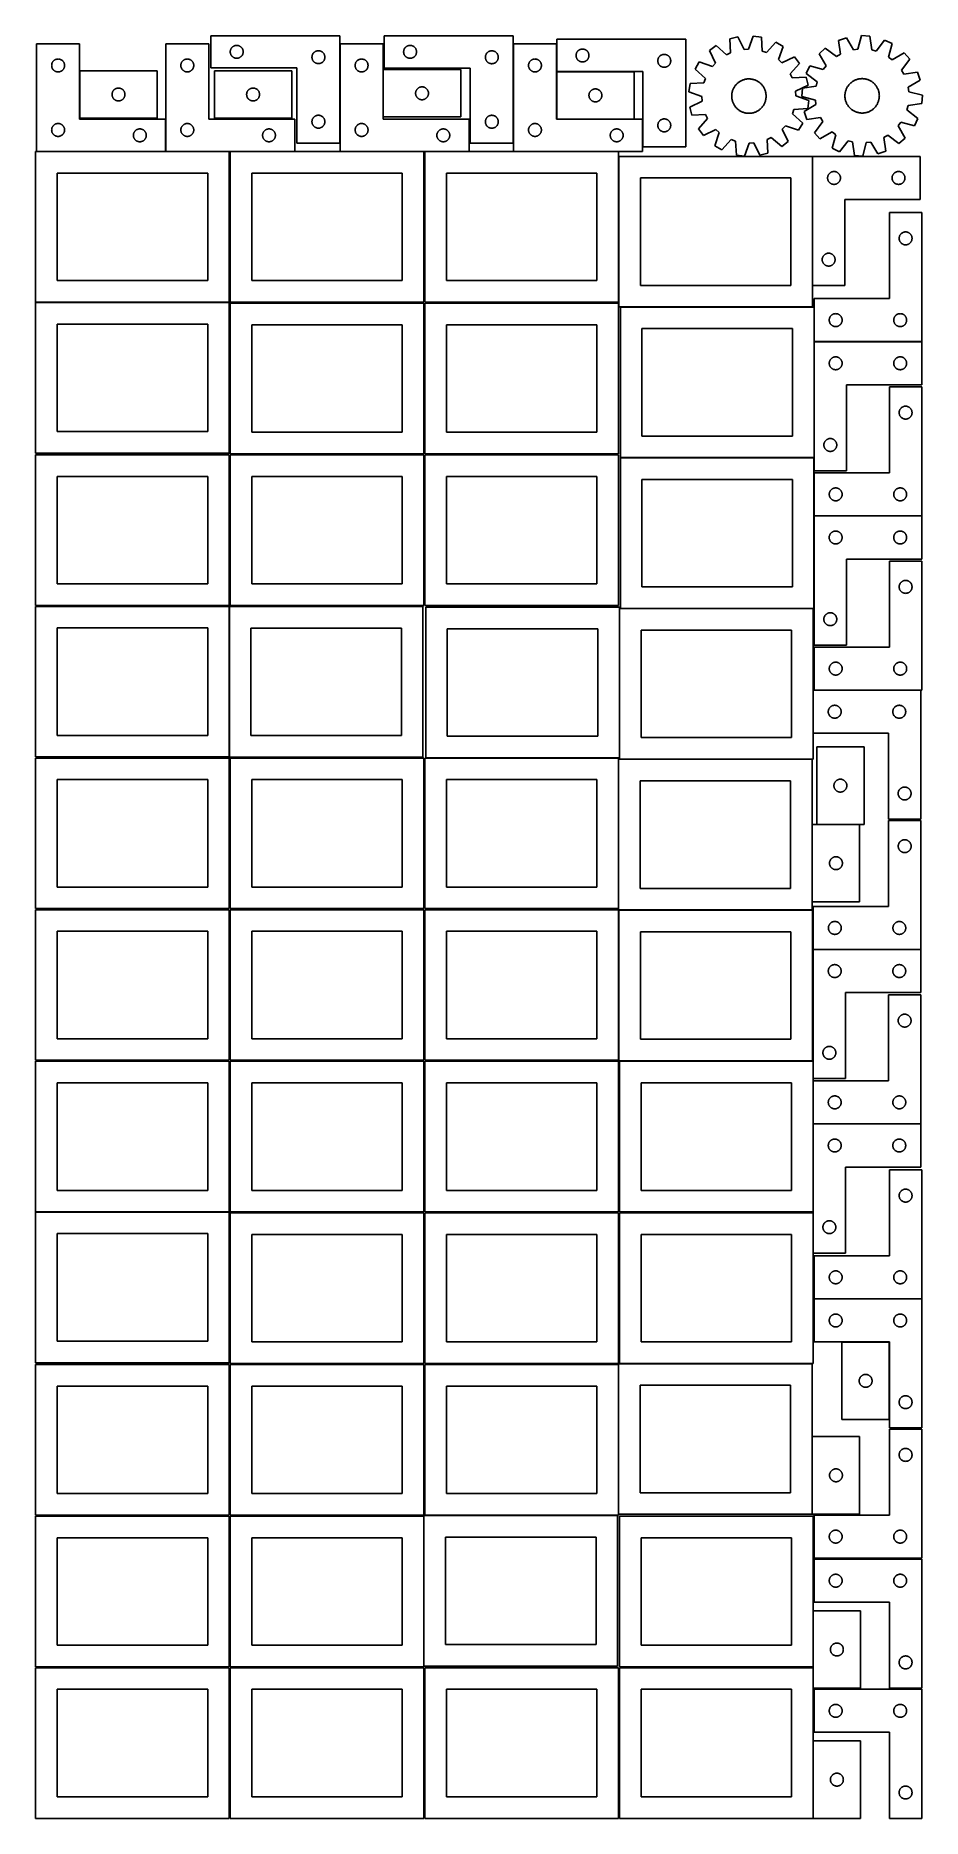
# Model space of a CAD drawing. Header units: millimetres. Extents: x 7 to 1243, y 7 to 2493.
import ezdxf

# ---------------------------------------------------------------- set-up
doc = ezdxf.new("R2010")
doc.units = ezdxf.units.MM
doc.layers.add('COMMON', color=5, linetype='CONTINUOUS', true_color=0x0000ff)
doc.layers.add('CUT', color=7, linetype='CONTINUOUS', true_color=0x000000)

msp = doc.modelspace()

# ---------------------------------------------------------------- linework, layer by layer
at = {"layer": 'COMMON'}
for p, q in [((431.101719, 2343.445624), (431.101719, 2481.930532)), ((672.974125, 2343.364081), (672.974125, 2481.930532)), ((67.941928, 2444.451529), (67.941928, 2378.451529)), ((841.412776, 2443.26706), (733.412776, 2443.26706)), ((187.941929, 2331.930532), (187.941929, 2376.930532)), ((187.841928, 2331.830532), (7.841928, 2331.830532)), ((276.520933, 2331.830532), (188.041929, 2331.830532)), ((368.041929, 2331.830532), (278.041929, 2331.830532)), ((548.041929, 2331.830532), (431.201719, 2331.830532)), ((611.201719, 2331.830532), (549.562864, 2331.830532)), ((819.562864, 2331.830532), (673.074125, 2331.830532)), ((1090.180987, 2145.002013), (1090.180987, 2325.002013)), ((1092.478625, 1904.80488), (1092.478625, 2066.457213)), ((1242.578625, 2066.557214), (1092.604728, 2066.557214)), ((1092.443139, 1694.484438), (1092.443139, 1823.384337)), ((1242.543139, 1823.484338), (1092.604728, 1823.484338)), ((1091.150109, 1580.279732), (1091.150109, 1520.279732)), ((1241.250109, 1580.379733), (1092.630732, 1580.379733)), ((1089.887321, 1392.990052), (1089.887321, 1284.990052)), ((1155.987322, 1393.090053), (1096.136001, 1393.090053)), ((1241.283739, 1218.611413), (1091.382064, 1218.611413)), ((1091.183739, 1038.511412), (1091.183739, 1062.604799)), ((1091.183739, 852.604799), (1091.183739, 975.187926)), ((1241.283739, 975.287927), (1091.304274, 975.287927)), ((1091.183739, 795.187926), (1091.183739, 851.083864)), ((1242.604731, 731.183871), (1092.604731, 731.183871)), ((1089.889366, 539.0918), (1089.889366, 431.0918)), ((1091.183738, 296.041934), (1091.183738, 218.041933)), ((1091.183738, 216.520967), (1091.183738, 188.041934)), ((1091.183738, 114.520967), (1091.183738, 6.520967))]:
    msp.add_line(p, q, dxfattribs=at)
at = {"layer": 'CUT'}
for p, q in [((431.001718, 2493.445624), (251.001718, 2493.445624)), ((251.001718, 2493.445624), (251.001718, 2448.445624)), ((431.001718, 2343.445624), (431.001718, 2493.445624)), ((672.874124, 2493.364081), (492.874124, 2493.364081)), ((492.874124, 2493.364081), (492.874124, 2448.364081)), ((672.874124, 2343.364081), (672.874124, 2493.364081)), ((913.412776, 2488.36706), (733.412776, 2488.36706)), ((733.412776, 2488.36706), (733.412776, 2443.36706)), ((913.412776, 2338.36706), (913.412776, 2488.36706)), ((986.258726, 2491.745003), (975.085555, 2488.873466)), ((975.085555, 2488.873466), (976.088041, 2469.52308)), ((994.710427, 2474.309087), (986.258726, 2491.745003)), ((1007.609354, 2492.924952), (1001.130458, 2474.663892)), ((1019.030908, 2491.302119), (1007.609354, 2492.924952)), ((1020.166825, 2471.959107), (1019.030908, 2491.302119)), ((1137.452927, 2490.55104), (1126.555042, 2486.766655)), ((1147.315581, 2473.872596), (1137.452927, 2490.55104)), ((1158.633198, 2493.490045), (1153.684386, 2474.756341)), ((1170.149752, 2492.815921), (1158.633198, 2493.490045)), ((1172.879091, 2473.632774), (1170.149752, 2492.815921)), ((1190.842479, 2487.425869), (1179.101295, 2472.012011)), ((1201.224412, 2482.395865), (1190.842479, 2487.425869)), ((67.841928, 2481.930532), (7.841928, 2481.930532)), ((7.841928, 2481.930532), (7.841928, 2331.930532)), ((67.841928, 2376.930532), (67.841928, 2481.930532)), ((248.041929, 2481.930532), (188.041929, 2481.930532)), ((188.041929, 2481.930532), (188.041929, 2331.930532)), ((248.041929, 2376.930532), (248.041929, 2481.930532)), ((278.001718, 2470.945624), (278.020987, 2471.534252)), ((278.020987, 2470.356995), (278.001718, 2470.945624)), ((278.020987, 2471.534252), (278.078714, 2472.120359)), ((278.078714, 2469.770888), (278.020987, 2470.356995)), ((278.078714, 2472.120359), (278.17465, 2472.701437)), ((278.17465, 2469.189811), (278.078714, 2469.770888)), ((278.17465, 2472.701437), (278.308385, 2473.274995)), ((278.308385, 2468.616252), (278.17465, 2469.189811)), ((278.308385, 2473.274995), (278.479347, 2473.838579)), ((278.479347, 2468.052668), (278.308385, 2468.616252)), ((278.479347, 2473.838579), (278.686802, 2474.389775)), ((278.686802, 2467.501473), (278.479347, 2468.052668)), ((278.686802, 2474.389775), (278.929863, 2474.926222)), ((278.929863, 2466.965025), (278.686802, 2467.501473)), ((278.929863, 2474.926222), (279.207489, 2475.445624)), ((279.207489, 2466.445624), (278.929863, 2466.965025)), ((279.207489, 2475.445624), (279.518491, 2475.945756)), ((279.518491, 2465.945492), (279.207489, 2466.445624)), ((279.518491, 2475.945756), (279.861538, 2476.424477)), ((279.861538, 2465.466771), (279.518491, 2465.945492)), ((279.861538, 2476.424477), (280.235159, 2476.879736)), ((280.235159, 2465.011511), (279.861538, 2465.466771)), ((280.235159, 2476.879736), (280.637757, 2477.309585)), ((280.637757, 2464.581663), (280.235159, 2465.011511)), ((280.637757, 2477.309585), (281.067605, 2477.712182)), ((281.067605, 2464.179065), (280.637757, 2464.581663)), ((281.067605, 2477.712182), (281.522865, 2478.085804)), ((281.522865, 2463.805444), (281.067605, 2464.179065)), ((281.522865, 2478.085804), (282.001586, 2478.42885)), ((282.001586, 2463.462397), (281.522865, 2463.805444)), ((282.001586, 2478.42885), (282.501718, 2478.739852)), ((282.501718, 2463.151395), (282.001586, 2463.462397)), ((282.501718, 2478.739852), (283.021119, 2479.017478)), ((283.021119, 2462.873769), (282.501718, 2463.151395)), ((283.021119, 2479.017478), (283.557567, 2479.260539)), ((283.557567, 2462.630708), (283.021119, 2462.873769)), ((283.557567, 2479.260539), (284.108762, 2479.467995)), ((284.108762, 2462.423252), (283.557567, 2462.630708)), ((284.108762, 2479.467995), (284.672346, 2479.638956)), ((284.672346, 2462.252291), (284.108762, 2462.423252)), ((284.672346, 2479.638956), (285.245905, 2479.772691)), ((285.245905, 2462.118556), (284.672346, 2462.252291)), ((285.245905, 2479.772691), (285.826982, 2479.868627)), ((285.826982, 2462.02262), (285.245905, 2462.118556)), ((285.826982, 2479.868627), (286.41309, 2479.926354)), ((286.41309, 2479.926354), (287.001718, 2479.945624)), ((287.001718, 2479.945624), (287.590346, 2479.926354)), ((287.590346, 2479.926354), (288.176453, 2479.868627)), ((288.176453, 2479.868627), (288.757531, 2479.772691)), ((288.757531, 2462.118556), (288.176453, 2462.02262)), ((288.757531, 2479.772691), (289.331089, 2479.638956)), ((289.331089, 2462.252291), (288.757531, 2462.118556)), ((289.331089, 2479.638956), (289.894673, 2479.467995)), ((289.894673, 2462.423252), (289.331089, 2462.252291)), ((289.894673, 2479.467995), (290.445869, 2479.260539)), ((290.445869, 2462.630708), (289.894673, 2462.423252)), ((290.445869, 2479.260539), (290.982316, 2479.017478)), ((290.982316, 2462.873769), (290.445869, 2462.630708)), ((290.982316, 2479.017478), (291.501718, 2478.739852)), ((291.501718, 2463.151395), (290.982316, 2462.873769)), ((291.501718, 2478.739852), (292.00185, 2478.42885)), ((292.00185, 2463.462397), (291.501718, 2463.151395)), ((292.00185, 2478.42885), (292.480571, 2478.085804)), ((292.480571, 2463.805444), (292.00185, 2463.462397)), ((292.480571, 2478.085804), (292.93583, 2477.712182)), ((292.93583, 2464.179065), (292.480571, 2463.805444)), ((292.93583, 2477.712182), (293.365679, 2477.309585)), ((293.365679, 2464.581663), (292.93583, 2464.179065)), ((293.365679, 2477.309585), (293.768276, 2476.879736)), ((293.768276, 2465.011511), (293.365679, 2464.581663)), ((293.768276, 2476.879736), (294.141898, 2476.424477)), ((294.141898, 2465.466771), (293.768276, 2465.011511)), ((294.141898, 2476.424477), (294.484944, 2475.945756)), ((294.484944, 2465.945492), (294.141898, 2465.466771)), ((294.484944, 2475.945756), (294.795946, 2475.445624)), ((294.795946, 2466.445624), (294.484944, 2465.945492)), ((294.795946, 2475.445624), (295.073572, 2474.926222)), ((295.073572, 2466.965025), (294.795946, 2466.445624)), ((295.073572, 2474.926222), (295.316633, 2474.389775)), ((295.316633, 2467.501473), (295.073572, 2466.965025)), ((295.316633, 2474.389775), (295.524089, 2473.838579)), ((295.524089, 2468.052668), (295.316633, 2467.501473)), ((295.524089, 2473.838579), (295.69505, 2473.274995)), ((295.69505, 2468.616252), (295.524089, 2468.052668)), ((295.69505, 2473.274995), (295.828785, 2472.701437)), ((295.828785, 2469.189811), (295.69505, 2468.616252)), ((295.828785, 2472.701437), (295.924721, 2472.120359)), ((295.924721, 2469.770888), (295.828785, 2469.189811)), ((295.924721, 2472.120359), (295.982448, 2471.534252)), ((295.982448, 2470.356995), (295.924721, 2469.770888)), ((295.982448, 2471.534252), (296.001718, 2470.945624)), ((296.001718, 2470.945624), (295.982448, 2470.356995)), ((392.001718, 2463.445624), (392.020987, 2464.034252)), ((392.020987, 2462.856995), (392.001718, 2463.445624)), ((392.020987, 2464.034252), (392.078714, 2464.620359)), ((392.078714, 2462.270888), (392.020987, 2462.856995)), ((392.078714, 2464.620359), (392.17465, 2465.201437)), ((392.17465, 2461.689811), (392.078714, 2462.270888)), ((392.17465, 2465.201437), (392.308385, 2465.774995)), ((392.308385, 2465.774995), (392.479347, 2466.338579)), ((392.479347, 2466.338579), (392.686802, 2466.889775)), ((392.686802, 2466.889775), (392.929863, 2467.426222)), ((392.929863, 2467.426222), (393.207489, 2467.945624)), ((393.207489, 2467.945624), (393.518491, 2468.445756)), ((393.518491, 2468.445756), (393.861538, 2468.924477)), ((393.861538, 2468.924477), (394.235159, 2469.379736)), ((394.235159, 2469.379736), (394.637757, 2469.809585)), ((394.637757, 2469.809585), (395.067605, 2470.212182)), ((395.067605, 2470.212182), (395.522865, 2470.585804)), ((395.522865, 2470.585804), (396.001586, 2470.92885)), ((396.001586, 2470.92885), (396.501718, 2471.239852)), ((396.501718, 2471.239852), (397.021119, 2471.517478)), ((397.021119, 2471.517478), (397.557567, 2471.760539)), ((397.557567, 2471.760539), (398.108762, 2471.967995)), ((398.108762, 2471.967995), (398.672346, 2472.138956)), ((398.672346, 2472.138956), (399.245905, 2472.272691)), ((399.245905, 2472.272691), (399.826982, 2472.368627)), ((399.826982, 2472.368627), (400.41309, 2472.426354)), ((400.41309, 2472.426354), (401.001718, 2472.445624)), ((401.001718, 2472.445624), (401.590346, 2472.426354)), ((401.590346, 2472.426354), (402.176453, 2472.368627)), ((402.176453, 2472.368627), (402.757531, 2472.272691)), ((402.757531, 2472.272691), (403.331089, 2472.138956)), ((403.331089, 2472.138956), (403.894673, 2471.967995)), ((403.894673, 2471.967995), (404.445869, 2471.760539)), ((404.445869, 2471.760539), (404.982316, 2471.517478)), ((404.982316, 2471.517478), (405.501718, 2471.239852)), ((405.501718, 2471.239852), (406.00185, 2470.92885)), ((406.00185, 2470.92885), (406.480571, 2470.585804)), ((406.480571, 2470.585804), (406.93583, 2470.212182)), ((406.93583, 2470.212182), (407.365679, 2469.809585)), ((407.365679, 2469.809585), (407.768276, 2469.379736)), ((407.768276, 2469.379736), (408.141898, 2468.924477)), ((408.141898, 2468.924477), (408.484944, 2468.445756)), ((408.484944, 2468.445756), (408.795946, 2467.945624)), ((408.795946, 2467.945624), (409.073572, 2467.426222)), ((409.073572, 2467.426222), (409.316633, 2466.889775)), ((409.316633, 2466.889775), (409.524089, 2466.338579)), ((409.524089, 2466.338579), (409.69505, 2465.774995)), ((409.69505, 2465.774995), (409.828785, 2465.201437)), ((409.828785, 2465.201437), (409.924721, 2464.620359)), ((409.924721, 2462.270888), (409.828785, 2461.689811)), ((409.924721, 2464.620359), (409.982448, 2464.034252)), ((409.982448, 2462.856995), (409.924721, 2462.270888)), ((409.982448, 2464.034252), (410.001718, 2463.445624)), ((410.001718, 2463.445624), (409.982448, 2462.856995)), ((491.201719, 2481.930532), (431.201719, 2481.930532)), ((431.201719, 2481.930532), (431.201719, 2331.930532)), ((491.201719, 2376.930532), (491.201719, 2481.930532)), ((519.874124, 2470.864081), (519.893393, 2471.452709)), ((519.893393, 2470.275453), (519.874124, 2470.864081)), ((519.893393, 2471.452709), (519.95112, 2472.038816)), ((519.95112, 2469.689345), (519.893393, 2470.275453)), ((519.95112, 2472.038816), (520.047056, 2472.619894)), ((520.047056, 2469.108268), (519.95112, 2469.689345)), ((520.047056, 2472.619894), (520.180791, 2473.193452)), ((520.180791, 2468.534709), (520.047056, 2469.108268)), ((520.180791, 2473.193452), (520.351753, 2473.757036)), ((520.351753, 2467.971125), (520.180791, 2468.534709)), ((520.351753, 2473.757036), (520.559208, 2474.308232)), ((520.559208, 2467.41993), (520.351753, 2467.971125)), ((520.559208, 2474.308232), (520.802269, 2474.844679)), ((520.802269, 2466.883482), (520.559208, 2467.41993)), ((520.802269, 2474.844679), (521.079895, 2475.364081)), ((521.079895, 2466.364081), (520.802269, 2466.883482)), ((521.079895, 2475.364081), (521.390897, 2475.864213)), ((521.390897, 2465.863949), (521.079895, 2466.364081)), ((521.390897, 2475.864213), (521.733944, 2476.342934)), ((521.733944, 2465.385228), (521.390897, 2465.863949)), ((521.733944, 2476.342934), (522.107565, 2476.798193)), ((522.107565, 2464.929968), (521.733944, 2465.385228)), ((522.107565, 2476.798193), (522.510163, 2477.228042)), ((522.510163, 2464.50012), (522.107565, 2464.929968)), ((522.510163, 2477.228042), (522.940011, 2477.630639)), ((522.940011, 2464.097522), (522.510163, 2464.50012)), ((522.940011, 2477.630639), (523.395271, 2478.004261)), ((523.395271, 2463.723901), (522.940011, 2464.097522)), ((523.395271, 2478.004261), (523.873992, 2478.347307)), ((523.873992, 2463.380854), (523.395271, 2463.723901)), ((523.873992, 2478.347307), (524.374124, 2478.658309)), ((524.374124, 2463.069852), (523.873992, 2463.380854)), ((524.374124, 2478.658309), (524.893525, 2478.935935)), ((524.893525, 2462.792226), (524.374124, 2463.069852)), ((524.893525, 2478.935935), (525.429973, 2479.178996)), ((525.429973, 2462.549165), (524.893525, 2462.792226)), ((525.429973, 2479.178996), (525.981168, 2479.386452)), ((525.981168, 2462.34171), (525.429973, 2462.549165)), ((525.981168, 2479.386452), (526.544752, 2479.557413)), ((526.544752, 2462.170748), (525.981168, 2462.34171)), ((526.544752, 2479.557413), (527.118311, 2479.691148)), ((527.118311, 2462.037013), (526.544752, 2462.170748)), ((527.118311, 2479.691148), (527.699388, 2479.787084)), ((527.699388, 2479.787084), (528.285496, 2479.844811)), ((528.285496, 2479.844811), (528.874124, 2479.864081)), ((528.874124, 2479.864081), (529.462752, 2479.844811)), ((529.462752, 2479.844811), (530.048859, 2479.787084)), ((530.048859, 2479.787084), (530.629937, 2479.691148)), ((530.629937, 2479.691148), (531.203495, 2479.557413)), ((531.203495, 2462.170748), (530.629937, 2462.037013)), ((531.203495, 2479.557413), (531.767079, 2479.386452)), ((531.767079, 2462.34171), (531.203495, 2462.170748)), ((531.767079, 2479.386452), (532.318275, 2479.178996)), ((532.318275, 2462.549165), (531.767079, 2462.34171)), ((532.318275, 2479.178996), (532.854722, 2478.935935)), ((532.854722, 2462.792226), (532.318275, 2462.549165)), ((532.854722, 2478.935935), (533.374124, 2478.658309)), ((533.374124, 2463.069852), (532.854722, 2462.792226)), ((533.374124, 2478.658309), (533.874256, 2478.347307)), ((533.874256, 2463.380854), (533.374124, 2463.069852)), ((533.874256, 2478.347307), (534.352977, 2478.004261)), ((534.352977, 2463.723901), (533.874256, 2463.380854)), ((534.352977, 2478.004261), (534.808236, 2477.630639)), ((534.808236, 2464.097522), (534.352977, 2463.723901)), ((534.808236, 2477.630639), (535.238085, 2477.228042)), ((535.238085, 2464.50012), (534.808236, 2464.097522)), ((535.238085, 2477.228042), (535.640682, 2476.798193)), ((535.640682, 2464.929968), (535.238085, 2464.50012)), ((535.640682, 2476.798193), (536.014304, 2476.342934)), ((536.014304, 2465.385228), (535.640682, 2464.929968)), ((536.014304, 2476.342934), (536.35735, 2475.864213)), ((536.35735, 2465.863949), (536.014304, 2465.385228)), ((536.35735, 2475.864213), (536.668352, 2475.364081)), ((536.668352, 2466.364081), (536.35735, 2465.863949)), ((536.668352, 2475.364081), (536.945978, 2474.844679)), ((536.945978, 2466.883482), (536.668352, 2466.364081)), ((536.945978, 2474.844679), (537.189039, 2474.308232)), ((537.189039, 2467.41993), (536.945978, 2466.883482)), ((537.189039, 2474.308232), (537.396495, 2473.757036)), ((537.396495, 2467.971125), (537.189039, 2467.41993)), ((537.396495, 2473.757036), (537.567456, 2473.193452)), ((537.567456, 2468.534709), (537.396495, 2467.971125)), ((537.567456, 2473.193452), (537.701191, 2472.619894)), ((537.701191, 2469.108268), (537.567456, 2468.534709)), ((537.701191, 2472.619894), (537.797127, 2472.038816)), ((537.797127, 2469.689345), (537.701191, 2469.108268)), ((537.797127, 2472.038816), (537.854854, 2471.452709)), ((537.854854, 2470.275453), (537.797127, 2469.689345)), ((537.854854, 2471.452709), (537.874124, 2470.864081)), ((537.874124, 2470.864081), (537.854854, 2470.275453)), ((633.874124, 2463.364081), (633.893393, 2463.952709)), ((633.893393, 2462.775453), (633.874124, 2463.364081)), ((633.893393, 2463.952709), (633.95112, 2464.538816)), ((633.95112, 2462.189345), (633.893393, 2462.775453)), ((633.95112, 2464.538816), (634.047056, 2465.119894)), ((634.047056, 2461.608268), (633.95112, 2462.189345)), ((634.047056, 2465.119894), (634.180791, 2465.693452)), ((634.180791, 2465.693452), (634.351753, 2466.257036)), ((634.351753, 2466.257036), (634.559208, 2466.808232)), ((634.559208, 2466.808232), (634.802269, 2467.344679)), ((634.802269, 2467.344679), (635.079895, 2467.864081)), ((635.079895, 2467.864081), (635.390897, 2468.364213)), ((635.390897, 2468.364213), (635.733944, 2468.842934)), ((635.733944, 2468.842934), (636.107565, 2469.298193)), ((636.107565, 2469.298193), (636.510163, 2469.728042)), ((636.510163, 2469.728042), (636.940011, 2470.130639)), ((636.940011, 2470.130639), (637.395271, 2470.504261)), ((637.395271, 2470.504261), (637.873992, 2470.847307)), ((637.873992, 2470.847307), (638.374124, 2471.158309)), ((638.374124, 2471.158309), (638.893525, 2471.435935)), ((638.893525, 2471.435935), (639.429973, 2471.678996)), ((639.429973, 2471.678996), (639.981168, 2471.886452)), ((639.981168, 2471.886452), (640.544752, 2472.057413)), ((640.544752, 2472.057413), (641.118311, 2472.191148)), ((641.118311, 2472.191148), (641.699388, 2472.287084)), ((641.699388, 2472.287084), (642.285496, 2472.344811)), ((642.285496, 2472.344811), (642.874124, 2472.364081)), ((642.874124, 2472.364081), (643.462752, 2472.344811)), ((643.462752, 2472.344811), (644.048859, 2472.287084)), ((644.048859, 2472.287084), (644.629937, 2472.191148)), ((644.629937, 2472.191148), (645.203495, 2472.057413)), ((645.203495, 2472.057413), (645.767079, 2471.886452)), ((645.767079, 2471.886452), (646.318275, 2471.678996)), ((646.318275, 2471.678996), (646.854722, 2471.435935)), ((646.854722, 2471.435935), (647.374124, 2471.158309)), ((647.374124, 2471.158309), (647.874256, 2470.847307)), ((647.874256, 2470.847307), (648.352977, 2470.504261)), ((648.352977, 2470.504261), (648.808236, 2470.130639)), ((648.808236, 2470.130639), (649.238085, 2469.728042)), ((649.238085, 2469.728042), (649.640682, 2469.298193)), ((649.640682, 2469.298193), (650.014304, 2468.842934)), ((650.014304, 2468.842934), (650.35735, 2468.364213)), ((650.35735, 2468.364213), (650.668352, 2467.864081)), ((650.668352, 2467.864081), (650.945978, 2467.344679)), ((650.945978, 2467.344679), (651.189039, 2466.808232)), ((651.189039, 2466.808232), (651.396495, 2466.257036)), ((651.396495, 2466.257036), (651.567456, 2465.693452)), ((651.567456, 2465.693452), (651.701191, 2465.119894)), ((651.701191, 2465.119894), (651.797127, 2464.538816)), ((651.797127, 2462.189345), (651.701191, 2461.608268)), ((651.797127, 2464.538816), (651.854854, 2463.952709)), ((651.854854, 2462.775453), (651.797127, 2462.189345)), ((651.854854, 2463.952709), (651.874124, 2463.364081)), ((651.874124, 2463.364081), (651.854854, 2462.775453)), ((733.074125, 2481.930532), (673.074125, 2481.930532)), ((673.074125, 2481.930532), (673.074125, 2331.930532)), ((733.074125, 2376.930532), (733.074125, 2481.930532)), ((760.412776, 2465.86706), (760.432046, 2466.455688)), ((760.432046, 2465.278432), (760.412776, 2465.86706)), ((760.432046, 2466.455688), (760.489772, 2467.041795)), ((760.489772, 2464.692324), (760.432046, 2465.278432)), ((760.489772, 2467.041795), (760.585709, 2467.622873)), ((760.585709, 2464.111247), (760.489772, 2464.692324)), ((760.585709, 2467.622873), (760.719444, 2468.196431)), ((760.719444, 2463.537688), (760.585709, 2464.111247)), ((760.719444, 2468.196431), (760.890405, 2468.760015)), ((760.890405, 2462.974105), (760.719444, 2463.537688)), ((760.890405, 2468.760015), (761.09786, 2469.311211)), ((761.09786, 2462.422909), (760.890405, 2462.974105)), ((761.09786, 2469.311211), (761.340921, 2469.847658)), ((761.340921, 2461.886462), (761.09786, 2462.422909)), ((761.340921, 2469.847658), (761.618548, 2470.36706)), ((761.618548, 2470.36706), (761.92955, 2470.867192)), ((761.92955, 2470.867192), (762.272596, 2471.345913)), ((762.272596, 2471.345913), (762.646218, 2471.801172)), ((762.646218, 2471.801172), (763.048815, 2472.231021)), ((763.048815, 2472.231021), (763.478664, 2472.633618)), ((763.478664, 2472.633618), (763.933923, 2473.00724)), ((763.933923, 2473.00724), (764.412644, 2473.350286)), ((764.412644, 2473.350286), (764.912776, 2473.661288)), ((764.912776, 2473.661288), (765.432178, 2473.938914)), ((765.432178, 2473.938914), (765.968625, 2474.181976)), ((765.968625, 2474.181976), (766.519821, 2474.389431)), ((766.519821, 2474.389431), (767.083405, 2474.560392)), ((767.083405, 2474.560392), (767.656963, 2474.694127)), ((767.656963, 2474.694127), (768.23804, 2474.790064)), ((768.23804, 2474.790064), (768.824148, 2474.84779)), ((768.824148, 2474.84779), (769.412776, 2474.86706)), ((769.412776, 2474.86706), (770.001404, 2474.84779)), ((770.001404, 2474.84779), (770.587512, 2474.790064)), ((770.587512, 2474.790064), (771.168589, 2474.694127)), ((771.168589, 2474.694127), (771.742148, 2474.560392)), ((771.742148, 2474.560392), (772.305731, 2474.389431)), ((772.305731, 2474.389431), (772.856927, 2474.181976)), ((772.856927, 2474.181976), (773.393374, 2473.938914)), ((773.393374, 2473.938914), (773.912776, 2473.661288)), ((773.912776, 2473.661288), (774.412908, 2473.350286)), ((774.412908, 2473.350286), (774.891629, 2473.00724)), ((774.891629, 2473.00724), (775.346888, 2472.633618)), ((775.346888, 2472.633618), (775.776737, 2472.231021)), ((775.776737, 2472.231021), (776.179334, 2471.801172)), ((776.179334, 2471.801172), (776.552956, 2471.345913)), ((776.552956, 2471.345913), (776.896003, 2470.867192)), ((776.896003, 2470.867192), (777.207005, 2470.36706)), ((777.207005, 2470.36706), (777.484631, 2469.847658)), ((777.484631, 2469.847658), (777.727692, 2469.311211)), ((777.727692, 2462.422909), (777.484631, 2461.886462)), ((777.727692, 2469.311211), (777.935147, 2468.760015)), ((777.935147, 2462.974105), (777.727692, 2462.422909)), ((777.935147, 2468.760015), (778.106109, 2468.196431)), ((778.106109, 2463.537688), (777.935147, 2462.974105)), ((778.106109, 2468.196431), (778.239844, 2467.622873)), ((778.239844, 2464.111247), (778.106109, 2463.537688)), ((778.239844, 2467.622873), (778.33578, 2467.041795)), ((778.33578, 2464.692324), (778.239844, 2464.111247)), ((778.33578, 2467.041795), (778.393506, 2466.455688)), ((778.393506, 2465.278432), (778.33578, 2464.692324)), ((778.393506, 2466.455688), (778.412776, 2465.86706)), ((778.412776, 2465.86706), (778.393506, 2465.278432)), ((875.09786, 2461.811211), (875.340921, 2462.347658)), ((875.340921, 2462.347658), (875.618548, 2462.86706)), ((875.618548, 2462.86706), (875.92955, 2463.367192)), ((875.92955, 2463.367192), (876.272596, 2463.845913)), ((876.272596, 2463.845913), (876.646218, 2464.301172)), ((876.646218, 2464.301172), (877.048815, 2464.731021)), ((877.048815, 2464.731021), (877.478664, 2465.133618)), ((877.478664, 2465.133618), (877.933923, 2465.50724)), ((877.933923, 2465.50724), (878.412644, 2465.850286)), ((878.412644, 2465.850286), (878.912776, 2466.161288)), ((878.912776, 2466.161288), (879.432178, 2466.438914)), ((879.432178, 2466.438914), (879.968625, 2466.681976)), ((879.968625, 2466.681976), (880.519821, 2466.889431)), ((880.519821, 2466.889431), (881.083405, 2467.060392)), ((881.083405, 2467.060392), (881.656963, 2467.194127)), ((881.656963, 2467.194127), (882.23804, 2467.290064)), ((882.23804, 2467.290064), (882.824148, 2467.34779)), ((882.824148, 2467.34779), (883.412776, 2467.36706)), ((883.412776, 2467.36706), (884.001404, 2467.34779)), ((884.001404, 2467.34779), (884.587512, 2467.290064)), ((884.587512, 2467.290064), (885.168589, 2467.194127)), ((885.168589, 2467.194127), (885.742148, 2467.060392)), ((885.742148, 2467.060392), (886.305731, 2466.889431)), ((886.305731, 2466.889431), (886.856927, 2466.681976)), ((886.856927, 2466.681976), (887.393374, 2466.438914)), ((887.393374, 2466.438914), (887.912776, 2466.161288)), ((887.912776, 2466.161288), (888.412908, 2465.850286)), ((888.412908, 2465.850286), (888.891629, 2465.50724)), ((888.891629, 2465.50724), (889.346888, 2465.133618)), ((889.346888, 2465.133618), (889.776737, 2464.731021)), ((889.776737, 2464.731021), (890.179334, 2464.301172)), ((890.179334, 2464.301172), (890.552956, 2463.845913)), ((890.552956, 2463.845913), (890.896003, 2463.367192)), ((890.896003, 2463.367192), (891.207005, 2462.86706)), ((891.207005, 2462.86706), (891.484631, 2462.347658)), ((891.484631, 2462.347658), (891.727692, 2461.811211)), ((955.811694, 2479.612803), (946.58792, 2472.684061)), ((946.58792, 2472.684061), (954.919168, 2455.19027)), ((970.292483, 2466.738443), (955.811694, 2479.612803)), ((976.088041, 2469.52308), (970.292483, 2466.738443)), ((1001.130458, 2474.663892), (994.710427, 2474.309087)), ((1026.233938, 2469.830065), (1020.166825, 2471.959107)), ((1039.207863, 2484.221718), (1026.233938, 2469.830065)), ((1049.138971, 2478.351577), (1039.207863, 2484.221718)), ((1042.786172, 2460.046268), (1049.138971, 2478.351577)), ((1065.070495, 2464.088753), (1047.576704, 2455.757505)), ((1071.999237, 2454.864979), (1065.070495, 2464.088753)), ((1108.111732, 2475.946029), (1099.491621, 2468.279273)), ((1099.491621, 2468.279273), (1109.239012, 2451.533206)), ((1123.6062, 2464.31143), (1108.111732, 2475.946029)), ((1129.152015, 2467.565141), (1123.6062, 2464.31143)), ((1126.555042, 2486.766655), (1129.152015, 2467.565141)), ((1153.684386, 2474.756341), (1147.315581, 2473.872596)), ((1179.101295, 2472.012011), (1172.879091, 2473.632774)), ((1196.40492, 2463.628475), (1201.224412, 2482.395865)), ((1201.533248, 2459.749952), (1196.40492, 2463.628475)), ((1218.279315, 2469.497343), (1201.533248, 2459.749952)), ((1225.946071, 2460.877232), (1218.279315, 2469.497343)), ((28.841928, 2451.930532), (28.861197, 2452.519161)), ((28.861197, 2451.341904), (28.841928, 2451.930532)), ((28.861197, 2452.519161), (28.918924, 2453.105268)), ((28.918924, 2450.755797), (28.861197, 2451.341904)), ((28.918924, 2453.105268), (29.01486, 2453.686345)), ((29.01486, 2450.174719), (28.918924, 2450.755797)), ((29.01486, 2453.686345), (29.148595, 2454.259904)), ((29.148595, 2449.601161), (29.01486, 2450.174719)), ((29.148595, 2454.259904), (29.319556, 2454.823488)), ((29.319556, 2449.037577), (29.148595, 2449.601161)), ((29.319556, 2454.823488), (29.527012, 2455.374683)), ((29.527012, 2448.486381), (29.319556, 2449.037577)), ((29.527012, 2455.374683), (29.770073, 2455.911131)), ((29.770073, 2447.949934), (29.527012, 2448.486381)), ((29.770073, 2455.911131), (30.047699, 2456.430532)), ((30.047699, 2447.430532), (29.770073, 2447.949934)), ((30.047699, 2456.430532), (30.358701, 2456.930664)), ((30.358701, 2446.9304), (30.047699, 2447.430532)), ((30.358701, 2456.930664), (30.701748, 2457.409385)), ((30.701748, 2446.451679), (30.358701, 2446.9304)), ((30.701748, 2457.409385), (31.075369, 2457.864645)), ((31.075369, 2445.99642), (30.701748, 2446.451679)), ((31.075369, 2457.864645), (31.477967, 2458.294493)), ((31.477967, 2445.566571), (31.075369, 2445.99642)), ((31.477967, 2458.294493), (31.907815, 2458.697091)), ((31.907815, 2445.163974), (31.477967, 2445.566571)), ((31.907815, 2458.697091), (32.363075, 2459.070712)), ((32.363075, 2444.790352), (31.907815, 2445.163974)), ((32.363075, 2459.070712), (32.841796, 2459.413759)), ((32.841796, 2444.447306), (32.363075, 2444.790352)), ((32.841796, 2459.413759), (33.341928, 2459.724761)), ((33.341928, 2444.136304), (32.841796, 2444.447306)), ((33.341928, 2459.724761), (33.861329, 2460.002387)), ((33.861329, 2443.858678), (33.341928, 2444.136304)), ((33.861329, 2460.002387), (34.397777, 2460.245448)), ((34.397777, 2443.615617), (33.861329, 2443.858678)), ((34.397777, 2460.245448), (34.948972, 2460.452904)), ((34.948972, 2443.408161), (34.397777, 2443.615617)), ((34.948972, 2460.452904), (35.512556, 2460.623865)), ((35.512556, 2443.2372), (34.948972, 2443.408161)), ((35.512556, 2460.623865), (36.086115, 2460.7576)), ((36.086115, 2443.103465), (35.512556, 2443.2372)), ((36.086115, 2460.7576), (36.667192, 2460.853536)), ((36.667192, 2443.007529), (36.086115, 2443.103465)), ((36.667192, 2460.853536), (37.253299, 2460.911263)), ((37.253299, 2442.949802), (36.667192, 2443.007529)), ((37.253299, 2460.911263), (37.841928, 2460.930532)), ((37.841928, 2442.930532), (37.253299, 2442.949802)), ((37.841928, 2460.930532), (38.430556, 2460.911263)), ((38.430556, 2442.949802), (37.841928, 2442.930532)), ((38.430556, 2460.911263), (39.016663, 2460.853536)), ((39.016663, 2443.007529), (38.430556, 2442.949802)), ((39.016663, 2460.853536), (39.597741, 2460.7576)), ((39.597741, 2443.103465), (39.016663, 2443.007529)), ((39.597741, 2460.7576), (40.171299, 2460.623865)), ((40.171299, 2443.2372), (39.597741, 2443.103465)), ((40.171299, 2460.623865), (40.734883, 2460.452904)), ((40.734883, 2443.408161), (40.171299, 2443.2372)), ((40.734883, 2460.452904), (41.286079, 2460.245448)), ((41.286079, 2443.615617), (40.734883, 2443.408161)), ((41.286079, 2460.245448), (41.822526, 2460.002387)), ((41.822526, 2443.858678), (41.286079, 2443.615617)), ((41.822526, 2460.002387), (42.341928, 2459.724761)), ((42.341928, 2444.136304), (41.822526, 2443.858678)), ((42.341928, 2459.724761), (42.84206, 2459.413759)), ((42.84206, 2444.447306), (42.341928, 2444.136304)), ((42.84206, 2459.413759), (43.32078, 2459.070712)), ((43.32078, 2444.790352), (42.84206, 2444.447306)), ((43.32078, 2459.070712), (43.77604, 2458.697091)), ((43.77604, 2445.163974), (43.32078, 2444.790352)), ((43.77604, 2458.697091), (44.205889, 2458.294493)), ((44.205889, 2445.566571), (43.77604, 2445.163974)), ((44.205889, 2458.294493), (44.608486, 2457.864645)), ((44.608486, 2445.99642), (44.205889, 2445.566571)), ((44.608486, 2457.864645), (44.982108, 2457.409385)), ((44.982108, 2446.451679), (44.608486, 2445.99642)), ((44.982108, 2457.409385), (45.325154, 2456.930664)), ((45.325154, 2446.9304), (44.982108, 2446.451679)), ((45.325154, 2456.930664), (45.636156, 2456.430532)), ((45.636156, 2447.430532), (45.325154, 2446.9304)), ((45.636156, 2456.430532), (45.913782, 2455.911131)), ((45.913782, 2447.949934), (45.636156, 2447.430532)), ((45.913782, 2455.911131), (46.156843, 2455.374683)), ((46.156843, 2448.486381), (45.913782, 2447.949934)), ((46.156843, 2455.374683), (46.364299, 2454.823488)), ((46.364299, 2449.037577), (46.156843, 2448.486381)), ((46.364299, 2454.823488), (46.53526, 2454.259904)), ((46.53526, 2449.601161), (46.364299, 2449.037577)), ((46.53526, 2454.259904), (46.668995, 2453.686345)), ((46.668995, 2450.174719), (46.53526, 2449.601161)), ((46.668995, 2453.686345), (46.764931, 2453.105268)), ((46.764931, 2450.755797), (46.668995, 2450.174719)), ((46.764931, 2453.105268), (46.822658, 2452.519161)), ((46.822658, 2451.341904), (46.764931, 2450.755797)), ((46.822658, 2452.519161), (46.841928, 2451.930532)), ((46.841928, 2451.930532), (46.822658, 2451.341904)), ((176.051448, 2444.451529), (68.051448, 2444.451529)), ((68.051448, 2444.451529), (68.051448, 2378.451529)), ((176.051448, 2378.451529), (176.051448, 2444.451529)), ((209.041929, 2451.930532), (209.061198, 2452.519161)), ((209.061198, 2451.341904), (209.041929, 2451.930532)), ((209.061198, 2452.519161), (209.118925, 2453.105268)), ((209.118925, 2450.755797), (209.061198, 2451.341904)), ((209.118925, 2453.105268), (209.214861, 2453.686345)), ((209.214861, 2450.174719), (209.118925, 2450.755797)), ((209.214861, 2453.686345), (209.348596, 2454.259904)), ((209.348596, 2449.601161), (209.214861, 2450.174719)), ((209.348596, 2454.259904), (209.519557, 2454.823488)), ((209.519557, 2449.037577), (209.348596, 2449.601161)), ((209.519557, 2454.823488), (209.727013, 2455.374683)), ((209.727013, 2448.486381), (209.519557, 2449.037577)), ((209.727013, 2455.374683), (209.970074, 2455.911131)), ((209.970074, 2447.949934), (209.727013, 2448.486381)), ((209.970074, 2455.911131), (210.2477, 2456.430532)), ((210.2477, 2447.430532), (209.970074, 2447.949934)), ((210.2477, 2456.430532), (210.558702, 2456.930664)), ((210.558702, 2446.9304), (210.2477, 2447.430532)), ((210.558702, 2456.930664), (210.901749, 2457.409385)), ((210.901749, 2446.451679), (210.558702, 2446.9304)), ((210.901749, 2457.409385), (211.27537, 2457.864645)), ((211.27537, 2445.99642), (210.901749, 2446.451679)), ((211.27537, 2457.864645), (211.677968, 2458.294493)), ((211.677968, 2445.566571), (211.27537, 2445.99642)), ((211.677968, 2458.294493), (212.107816, 2458.697091)), ((212.107816, 2445.163974), (211.677968, 2445.566571)), ((212.107816, 2458.697091), (212.563076, 2459.070712)), ((212.563076, 2444.790352), (212.107816, 2445.163974)), ((212.563076, 2459.070712), (213.041797, 2459.413759)), ((213.041797, 2444.447306), (212.563076, 2444.790352)), ((213.041797, 2459.413759), (213.541929, 2459.724761)), ((213.541929, 2444.136304), (213.041797, 2444.447306)), ((213.541929, 2459.724761), (214.06133, 2460.002387)), ((214.06133, 2443.858678), (213.541929, 2444.136304)), ((214.06133, 2460.002387), (214.597778, 2460.245448)), ((214.597778, 2443.615617), (214.06133, 2443.858678)), ((214.597778, 2460.245448), (215.148973, 2460.452904)), ((215.148973, 2443.408161), (214.597778, 2443.615617)), ((215.148973, 2460.452904), (215.712557, 2460.623865)), ((215.712557, 2443.2372), (215.148973, 2443.408161)), ((215.712557, 2460.623865), (216.286116, 2460.7576)), ((216.286116, 2443.103465), (215.712557, 2443.2372)), ((216.286116, 2460.7576), (216.867193, 2460.853536)), ((216.867193, 2443.007529), (216.286116, 2443.103465)), ((216.867193, 2460.853536), (217.4533, 2460.911263)), ((217.4533, 2442.949802), (216.867193, 2443.007529)), ((217.4533, 2460.911263), (218.041929, 2460.930532)), ((218.041929, 2442.930532), (217.4533, 2442.949802)), ((218.041929, 2460.930532), (218.630557, 2460.911263)), ((218.630557, 2442.949802), (218.041929, 2442.930532)), ((218.630557, 2460.911263), (219.216664, 2460.853536)), ((219.216664, 2443.007529), (218.630557, 2442.949802)), ((219.216664, 2460.853536), (219.797742, 2460.7576)), ((219.797742, 2443.103465), (219.216664, 2443.007529)), ((219.797742, 2460.7576), (220.3713, 2460.623865)), ((220.3713, 2443.2372), (219.797742, 2443.103465)), ((220.3713, 2460.623865), (220.934884, 2460.452904)), ((220.934884, 2443.408161), (220.3713, 2443.2372)), ((220.934884, 2460.452904), (221.48608, 2460.245448)), ((221.48608, 2443.615617), (220.934884, 2443.408161)), ((221.48608, 2460.245448), (222.022527, 2460.002387)), ((222.022527, 2443.858678), (221.48608, 2443.615617)), ((222.022527, 2460.002387), (222.541929, 2459.724761)), ((222.541929, 2444.136304), (222.022527, 2443.858678)), ((222.541929, 2459.724761), (223.042061, 2459.413759)), ((223.042061, 2444.447306), (222.541929, 2444.136304)), ((223.042061, 2459.413759), (223.520781, 2459.070712)), ((223.520781, 2444.790352), (223.042061, 2444.447306)), ((223.520781, 2459.070712), (223.976041, 2458.697091)), ((223.976041, 2445.163974), (223.520781, 2444.790352)), ((223.976041, 2458.697091), (224.40589, 2458.294493)), ((224.40589, 2445.566571), (223.976041, 2445.163974)), ((224.40589, 2458.294493), (224.808487, 2457.864645)), ((224.808487, 2445.99642), (224.40589, 2445.566571)), ((224.808487, 2457.864645), (225.182109, 2457.409385)), ((225.182109, 2446.451679), (224.808487, 2445.99642)), ((225.182109, 2457.409385), (225.525155, 2456.930664)), ((225.525155, 2446.9304), (225.182109, 2446.451679)), ((225.525155, 2456.930664), (225.836157, 2456.430532)), ((225.836157, 2447.430532), (225.525155, 2446.9304)), ((225.836157, 2456.430532), (226.113783, 2455.911131)), ((226.113783, 2447.949934), (225.836157, 2447.430532)), ((226.113783, 2455.911131), (226.356844, 2455.374683)), ((226.356844, 2448.486381), (226.113783, 2447.949934)), ((226.356844, 2455.374683), (226.5643, 2454.823488)), ((226.5643, 2449.037577), (226.356844, 2448.486381)), ((226.5643, 2454.823488), (226.735261, 2454.259904)), ((226.735261, 2449.601161), (226.5643, 2449.037577)), ((226.735261, 2454.259904), (226.868996, 2453.686345)), ((226.868996, 2450.174719), (226.735261, 2449.601161)), ((226.868996, 2453.686345), (226.964932, 2453.105268)), ((226.964932, 2450.755797), (226.868996, 2450.174719)), ((226.964932, 2453.105268), (227.022659, 2452.519161)), ((227.022659, 2451.341904), (226.964932, 2450.755797)), ((227.022659, 2452.519161), (227.041929, 2451.930532)), ((227.041929, 2451.930532), (227.022659, 2451.341904)), ((251.001718, 2448.445624), (371.001718, 2448.445624)), ((363.846004, 2444.451529), (255.846004, 2444.451529)), ((255.846004, 2444.451529), (255.846004, 2378.451529)), ((286.41309, 2461.964893), (285.826982, 2462.02262)), ((287.001718, 2461.945624), (286.41309, 2461.964893)), ((287.590346, 2461.964893), (287.001718, 2461.945624)), ((288.176453, 2462.02262), (287.590346, 2461.964893)), ((363.846004, 2378.451529), (363.846004, 2444.451529)), ((371.001718, 2448.445624), (371.001718, 2343.445624)), ((392.308385, 2461.116252), (392.17465, 2461.689811)), ((392.479347, 2460.552668), (392.308385, 2461.116252)), ((392.686802, 2460.001473), (392.479347, 2460.552668)), ((392.929863, 2459.465025), (392.686802, 2460.001473)), ((393.207489, 2458.945624), (392.929863, 2459.465025)), ((393.518491, 2458.445492), (393.207489, 2458.945624)), ((393.861538, 2457.966771), (393.518491, 2458.445492)), ((394.235159, 2457.511511), (393.861538, 2457.966771)), ((394.637757, 2457.081663), (394.235159, 2457.511511)), ((395.067605, 2456.679065), (394.637757, 2457.081663)), ((395.522865, 2456.305444), (395.067605, 2456.679065)), ((396.001586, 2455.962397), (395.522865, 2456.305444)), ((396.501718, 2455.651395), (396.001586, 2455.962397)), ((397.021119, 2455.373769), (396.501718, 2455.651395)), ((397.557567, 2455.130708), (397.021119, 2455.373769)), ((398.108762, 2454.923252), (397.557567, 2455.130708)), ((398.672346, 2454.752291), (398.108762, 2454.923252)), ((399.245905, 2454.618556), (398.672346, 2454.752291)), ((399.826982, 2454.52262), (399.245905, 2454.618556)), ((400.41309, 2454.464893), (399.826982, 2454.52262)), ((401.001718, 2454.445624), (400.41309, 2454.464893)), ((401.590346, 2454.464893), (401.001718, 2454.445624)), ((402.176453, 2454.52262), (401.590346, 2454.464893)), ((402.757531, 2454.618556), (402.176453, 2454.52262)), ((403.331089, 2454.752291), (402.757531, 2454.618556)), ((403.894673, 2454.923252), (403.331089, 2454.752291)), ((404.445869, 2455.130708), (403.894673, 2454.923252)), ((404.982316, 2455.373769), (404.445869, 2455.130708)), ((405.501718, 2455.651395), (404.982316, 2455.373769)), ((406.00185, 2455.962397), (405.501718, 2455.651395)), ((406.480571, 2456.305444), (406.00185, 2455.962397)), ((406.93583, 2456.679065), (406.480571, 2456.305444)), ((407.365679, 2457.081663), (406.93583, 2456.679065)), ((407.768276, 2457.511511), (407.365679, 2457.081663)), ((408.141898, 2457.966771), (407.768276, 2457.511511)), ((408.484944, 2458.445492), (408.141898, 2457.966771)), ((408.795946, 2458.945624), (408.484944, 2458.445492)), ((409.073572, 2459.465025), (408.795946, 2458.945624)), ((409.316633, 2460.001473), (409.073572, 2459.465025)), ((409.524089, 2460.552668), (409.316633, 2460.001473)), ((409.69505, 2461.116252), (409.524089, 2460.552668)), ((409.828785, 2461.689811), (409.69505, 2461.116252)), ((452.201719, 2451.930532), (452.220988, 2452.519161)), ((452.220988, 2451.341904), (452.201719, 2451.930532)), ((452.220988, 2452.519161), (452.278715, 2453.105268)), ((452.278715, 2450.755797), (452.220988, 2451.341904)), ((452.278715, 2453.105268), (452.374651, 2453.686345)), ((452.374651, 2450.174719), (452.278715, 2450.755797)), ((452.374651, 2453.686345), (452.508386, 2454.259904)), ((452.508386, 2449.601161), (452.374651, 2450.174719)), ((452.508386, 2454.259904), (452.679348, 2454.823488)), ((452.679348, 2449.037577), (452.508386, 2449.601161)), ((452.679348, 2454.823488), (452.886803, 2455.374683)), ((452.886803, 2448.486381), (452.679348, 2449.037577)), ((452.886803, 2455.374683), (453.129864, 2455.911131)), ((453.129864, 2447.949934), (452.886803, 2448.486381)), ((453.129864, 2455.911131), (453.40749, 2456.430532)), ((453.40749, 2447.430532), (453.129864, 2447.949934)), ((453.40749, 2456.430532), (453.718492, 2456.930664)), ((453.718492, 2446.9304), (453.40749, 2447.430532)), ((453.718492, 2456.930664), (454.061539, 2457.409385)), ((454.061539, 2446.451679), (453.718492, 2446.9304)), ((454.061539, 2457.409385), (454.43516, 2457.864645)), ((454.43516, 2445.99642), (454.061539, 2446.451679)), ((454.43516, 2457.864645), (454.837758, 2458.294493)), ((454.837758, 2445.566571), (454.43516, 2445.99642)), ((454.837758, 2458.294493), (455.267606, 2458.697091)), ((455.267606, 2445.163974), (454.837758, 2445.566571)), ((455.267606, 2458.697091), (455.722866, 2459.070712)), ((455.722866, 2444.790352), (455.267606, 2445.163974)), ((455.722866, 2459.070712), (456.201587, 2459.413759)), ((456.201587, 2444.447306), (455.722866, 2444.790352)), ((456.201587, 2459.413759), (456.701719, 2459.724761)), ((456.701719, 2444.136304), (456.201587, 2444.447306)), ((456.701719, 2459.724761), (457.22112, 2460.002387)), ((457.22112, 2443.858678), (456.701719, 2444.136304)), ((457.22112, 2460.002387), (457.757568, 2460.245448)), ((457.757568, 2443.615617), (457.22112, 2443.858678)), ((457.757568, 2460.245448), (458.308763, 2460.452904)), ((458.308763, 2443.408161), (457.757568, 2443.615617)), ((458.308763, 2460.452904), (458.872347, 2460.623865)), ((458.872347, 2443.2372), (458.308763, 2443.408161)), ((458.872347, 2460.623865), (459.445906, 2460.7576)), ((459.445906, 2443.103465), (458.872347, 2443.2372)), ((459.445906, 2460.7576), (460.026983, 2460.853536)), ((460.026983, 2443.007529), (459.445906, 2443.103465)), ((460.026983, 2460.853536), (460.613091, 2460.911263)), ((460.613091, 2442.949802), (460.026983, 2443.007529)), ((460.613091, 2460.911263), (461.201719, 2460.930532)), ((461.201719, 2442.930532), (460.613091, 2442.949802)), ((461.201719, 2460.930532), (461.790347, 2460.911263)), ((461.790347, 2442.949802), (461.201719, 2442.930532)), ((461.790347, 2460.911263), (462.376454, 2460.853536)), ((462.376454, 2443.007529), (461.790347, 2442.949802)), ((462.376454, 2460.853536), (462.957532, 2460.7576)), ((462.957532, 2443.103465), (462.376454, 2443.007529)), ((462.957532, 2460.7576), (463.53109, 2460.623865)), ((463.53109, 2443.2372), (462.957532, 2443.103465)), ((463.53109, 2460.623865), (464.094674, 2460.452904)), ((464.094674, 2443.408161), (463.53109, 2443.2372)), ((464.094674, 2460.452904), (464.64587, 2460.245448)), ((464.64587, 2443.615617), (464.094674, 2443.408161)), ((464.64587, 2460.245448), (465.182317, 2460.002387)), ((465.182317, 2443.858678), (464.64587, 2443.615617)), ((465.182317, 2460.002387), (465.701719, 2459.724761)), ((465.701719, 2444.136304), (465.182317, 2443.858678)), ((465.701719, 2459.724761), (466.201851, 2459.413759)), ((466.201851, 2444.447306), (465.701719, 2444.136304)), ((466.201851, 2459.413759), (466.680572, 2459.070712)), ((466.680572, 2444.790352), (466.201851, 2444.447306)), ((466.680572, 2459.070712), (467.135831, 2458.697091)), ((467.135831, 2445.163974), (466.680572, 2444.790352)), ((467.135831, 2458.697091), (467.56568, 2458.294493)), ((467.56568, 2445.566571), (467.135831, 2445.163974)), ((467.56568, 2458.294493), (467.968277, 2457.864645)), ((467.968277, 2445.99642), (467.56568, 2445.566571)), ((467.968277, 2457.864645), (468.341899, 2457.409385)), ((468.341899, 2446.451679), (467.968277, 2445.99642)), ((468.341899, 2457.409385), (468.684945, 2456.930664)), ((468.684945, 2446.9304), (468.341899, 2446.451679)), ((468.684945, 2456.930664), (468.995947, 2456.430532)), ((468.995947, 2447.430532), (468.684945, 2446.9304)), ((468.995947, 2456.430532), (469.273573, 2455.911131)), ((469.273573, 2447.949934), (468.995947, 2447.430532)), ((469.273573, 2455.911131), (469.516634, 2455.374683)), ((469.516634, 2448.486381), (469.273573, 2447.949934)), ((469.516634, 2455.374683), (469.72409, 2454.823488)), ((469.72409, 2449.037577), (469.516634, 2448.486381)), ((469.72409, 2454.823488), (469.895051, 2454.259904)), ((469.895051, 2449.601161), (469.72409, 2449.037577)), ((469.895051, 2454.259904), (470.028786, 2453.686345)), ((470.028786, 2450.174719), (469.895051, 2449.601161)), ((470.028786, 2453.686345), (470.124722, 2453.105268)), ((470.124722, 2450.755797), (470.028786, 2450.174719)), ((470.124722, 2453.105268), (470.182449, 2452.519161)), ((470.182449, 2451.341904), (470.124722, 2450.755797)), ((470.182449, 2452.519161), (470.201719, 2451.930532)), ((470.201719, 2451.930532), (470.182449, 2451.341904)), ((599.534663, 2446.091619), (491.534663, 2446.091619)), ((491.534663, 2446.091619), (491.534663, 2380.091619)), ((492.874124, 2448.364081), (612.874124, 2448.364081)), ((527.699388, 2461.941077), (527.118311, 2462.037013)), ((528.285496, 2461.88335), (527.699388, 2461.941077)), ((528.874124, 2461.864081), (528.285496, 2461.88335)), ((529.462752, 2461.88335), (528.874124, 2461.864081)), ((530.048859, 2461.941077), (529.462752, 2461.88335)), ((530.629937, 2462.037013), (530.048859, 2461.941077)), ((599.534663, 2380.091619), (599.534663, 2446.091619)), ((612.874124, 2448.364081), (612.874124, 2343.364081)), ((634.180791, 2461.034709), (634.047056, 2461.608268)), ((634.351753, 2460.471125), (634.180791, 2461.034709)), ((634.559208, 2459.91993), (634.351753, 2460.471125)), ((634.802269, 2459.383482), (634.559208, 2459.91993)), ((635.079895, 2458.864081), (634.802269, 2459.383482)), ((635.390897, 2458.363949), (635.079895, 2458.864081)), ((635.733944, 2457.885228), (635.390897, 2458.363949)), ((636.107565, 2457.429968), (635.733944, 2457.885228)), ((636.510163, 2457.00012), (636.107565, 2457.429968)), ((636.940011, 2456.597522), (636.510163, 2457.00012)), ((637.395271, 2456.223901), (636.940011, 2456.597522)), ((637.873992, 2455.880854), (637.395271, 2456.223901)), ((638.374124, 2455.569852), (637.873992, 2455.880854)), ((638.893525, 2455.292226), (638.374124, 2455.569852)), ((639.429973, 2455.049165), (638.893525, 2455.292226)), ((639.981168, 2454.84171), (639.429973, 2455.049165)), ((640.544752, 2454.670748), (639.981168, 2454.84171)), ((641.118311, 2454.537013), (640.544752, 2454.670748)), ((641.699388, 2454.441077), (641.118311, 2454.537013)), ((642.285496, 2454.38335), (641.699388, 2454.441077)), ((642.874124, 2454.364081), (642.285496, 2454.38335)), ((643.462752, 2454.38335), (642.874124, 2454.364081)), ((644.048859, 2454.441077), (643.462752, 2454.38335)), ((644.629937, 2454.537013), (644.048859, 2454.441077)), ((645.203495, 2454.670748), (644.629937, 2454.537013)), ((645.767079, 2454.84171), (645.203495, 2454.670748)), ((646.318275, 2455.049165), (645.767079, 2454.84171)), ((646.854722, 2455.292226), (646.318275, 2455.049165)), ((647.374124, 2455.569852), (646.854722, 2455.292226)), ((647.874256, 2455.880854), (647.374124, 2455.569852)), ((648.352977, 2456.223901), (647.874256, 2455.880854)), ((648.808236, 2456.597522), (648.352977, 2456.223901)), ((649.238085, 2457.00012), (648.808236, 2456.597522)), ((649.640682, 2457.429968), (649.238085, 2457.00012)), ((650.014304, 2457.885228), (649.640682, 2457.429968)), ((650.35735, 2458.363949), (650.014304, 2457.885228)), ((650.668352, 2458.864081), (650.35735, 2458.363949)), ((650.945978, 2459.383482), (650.668352, 2458.864081)), ((651.189039, 2459.91993), (650.945978, 2459.383482)), ((651.396495, 2460.471125), (651.189039, 2459.91993)), ((651.567456, 2461.034709), (651.396495, 2460.471125)), ((651.701191, 2461.608268), (651.567456, 2461.034709)), ((694.074125, 2451.930532), (694.093394, 2452.519161)), ((694.093394, 2451.341904), (694.074125, 2451.930532)), ((694.093394, 2452.519161), (694.151121, 2453.105268)), ((694.151121, 2450.755797), (694.093394, 2451.341904)), ((694.151121, 2453.105268), (694.247057, 2453.686345)), ((694.247057, 2450.174719), (694.151121, 2450.755797)), ((694.247057, 2453.686345), (694.380792, 2454.259904)), ((694.380792, 2449.601161), (694.247057, 2450.174719)), ((694.380792, 2454.259904), (694.551754, 2454.823488)), ((694.551754, 2449.037577), (694.380792, 2449.601161)), ((694.551754, 2454.823488), (694.759209, 2455.374683)), ((694.759209, 2448.486381), (694.551754, 2449.037577)), ((694.759209, 2455.374683), (695.00227, 2455.911131)), ((695.00227, 2447.949934), (694.759209, 2448.486381)), ((695.00227, 2455.911131), (695.279896, 2456.430532)), ((695.279896, 2447.430532), (695.00227, 2447.949934)), ((695.279896, 2456.430532), (695.590898, 2456.930664)), ((695.590898, 2446.9304), (695.279896, 2447.430532)), ((695.590898, 2456.930664), (695.933945, 2457.409385)), ((695.933945, 2446.451679), (695.590898, 2446.9304)), ((695.933945, 2457.409385), (696.307566, 2457.864645)), ((696.307566, 2445.99642), (695.933945, 2446.451679)), ((696.307566, 2457.864645), (696.710164, 2458.294493)), ((696.710164, 2445.566571), (696.307566, 2445.99642)), ((696.710164, 2458.294493), (697.140012, 2458.697091)), ((697.140012, 2445.163974), (696.710164, 2445.566571)), ((697.140012, 2458.697091), (697.595272, 2459.070712)), ((697.595272, 2444.790352), (697.140012, 2445.163974)), ((697.595272, 2459.070712), (698.073993, 2459.413759)), ((698.073993, 2444.447306), (697.595272, 2444.790352)), ((698.073993, 2459.413759), (698.574125, 2459.724761)), ((698.574125, 2444.136304), (698.073993, 2444.447306)), ((698.574125, 2459.724761), (699.093526, 2460.002387)), ((699.093526, 2443.858678), (698.574125, 2444.136304)), ((699.093526, 2460.002387), (699.629974, 2460.245448)), ((699.629974, 2443.615617), (699.093526, 2443.858678)), ((699.629974, 2460.245448), (700.181169, 2460.452904)), ((700.181169, 2443.408161), (699.629974, 2443.615617)), ((700.181169, 2460.452904), (700.744753, 2460.623865)), ((700.744753, 2443.2372), (700.181169, 2443.408161)), ((700.744753, 2460.623865), (701.318312, 2460.7576)), ((701.318312, 2443.103465), (700.744753, 2443.2372)), ((701.318312, 2460.7576), (701.899389, 2460.853536)), ((701.899389, 2443.007529), (701.318312, 2443.103465)), ((701.899389, 2460.853536), (702.485497, 2460.911263)), ((702.485497, 2442.949802), (701.899389, 2443.007529)), ((702.485497, 2460.911263), (703.074125, 2460.930532)), ((703.074125, 2442.930532), (702.485497, 2442.949802)), ((703.074125, 2460.930532), (703.662753, 2460.911263)), ((703.662753, 2442.949802), (703.074125, 2442.930532)), ((703.662753, 2460.911263), (704.24886, 2460.853536)), ((704.24886, 2443.007529), (703.662753, 2442.949802)), ((704.24886, 2460.853536), (704.829938, 2460.7576)), ((704.829938, 2443.103465), (704.24886, 2443.007529)), ((704.829938, 2460.7576), (705.403496, 2460.623865)), ((705.403496, 2443.2372), (704.829938, 2443.103465)), ((705.403496, 2460.623865), (705.96708, 2460.452904)), ((705.96708, 2443.408161), (705.403496, 2443.2372)), ((705.96708, 2460.452904), (706.518276, 2460.245448)), ((706.518276, 2443.615617), (705.96708, 2443.408161)), ((706.518276, 2460.245448), (707.054723, 2460.002387)), ((707.054723, 2443.858678), (706.518276, 2443.615617)), ((707.054723, 2460.002387), (707.574125, 2459.724761)), ((707.574125, 2444.136304), (707.054723, 2443.858678)), ((707.574125, 2459.724761), (708.074257, 2459.413759)), ((708.074257, 2444.447306), (707.574125, 2444.136304)), ((708.074257, 2459.413759), (708.552978, 2459.070712)), ((708.552978, 2444.790352), (708.074257, 2444.447306)), ((708.552978, 2459.070712), (709.008237, 2458.697091)), ((709.008237, 2445.163974), (708.552978, 2444.790352)), ((709.008237, 2458.697091), (709.438086, 2458.294493)), ((709.438086, 2445.566571), (709.008237, 2445.163974)), ((709.438086, 2458.294493), (709.840683, 2457.864645)), ((709.840683, 2445.99642), (709.438086, 2445.566571)), ((709.840683, 2457.864645), (710.214305, 2457.409385)), ((710.214305, 2446.451679), (709.840683, 2445.99642)), ((710.214305, 2457.409385), (710.557351, 2456.930664)), ((710.557351, 2446.9304), (710.214305, 2446.451679)), ((710.557351, 2456.930664), (710.868353, 2456.430532)), ((710.868353, 2447.430532), (710.557351, 2446.9304)), ((710.868353, 2456.430532), (711.145979, 2455.911131)), ((711.145979, 2447.949934), (710.868353, 2447.430532)), ((711.145979, 2455.911131), (711.38904, 2455.374683)), ((711.38904, 2448.486381), (711.145979, 2447.949934)), ((711.38904, 2455.374683), (711.596496, 2454.823488)), ((711.596496, 2449.037577), (711.38904, 2448.486381)), ((711.596496, 2454.823488), (711.767457, 2454.259904)), ((711.767457, 2449.601161), (711.596496, 2449.037577)), ((711.767457, 2454.259904), (711.901192, 2453.686345)), ((711.901192, 2450.174719), (711.767457, 2449.601161)), ((711.901192, 2453.686345), (711.997128, 2453.105268)), ((711.997128, 2450.755797), (711.901192, 2450.174719)), ((711.997128, 2453.105268), (712.054855, 2452.519161)), ((712.054855, 2451.341904), (711.997128, 2450.755797)), ((712.054855, 2452.519161), (712.074125, 2451.930532)), ((712.074125, 2451.930532), (712.054855, 2451.341904)), ((733.412776, 2443.36706), (853.412776, 2443.36706)), ((841.412776, 2443.167059), (733.412776, 2443.167059)), ((733.412776, 2443.167059), (733.412776, 2377.167059)), ((761.618548, 2461.36706), (761.340921, 2461.886462)), ((761.92955, 2460.866928), (761.618548, 2461.36706)), ((762.272596, 2460.388207), (761.92955, 2460.866928)), ((762.646218, 2459.932947), (762.272596, 2460.388207)), ((763.048815, 2459.503099), (762.646218, 2459.932947)), ((763.478664, 2459.100501), (763.048815, 2459.503099)), ((763.933923, 2458.72688), (763.478664, 2459.100501)), ((764.412644, 2458.383833), (763.933923, 2458.72688)), ((764.912776, 2458.072831), (764.412644, 2458.383833)), ((765.432178, 2457.795205), (764.912776, 2458.072831)), ((765.968625, 2457.552144), (765.432178, 2457.795205)), ((766.519821, 2457.344689), (765.968625, 2457.552144)), ((767.083405, 2457.173727), (766.519821, 2457.344689)), ((767.656963, 2457.039992), (767.083405, 2457.173727)), ((768.23804, 2456.944056), (767.656963, 2457.039992)), ((768.824148, 2456.886329), (768.23804, 2456.944056)), ((769.412776, 2456.86706), (768.824148, 2456.886329)), ((770.001404, 2456.886329), (769.412776, 2456.86706)), ((770.587512, 2456.944056), (770.001404, 2456.886329)), ((771.168589, 2457.039992), (770.587512, 2456.944056)), ((771.742148, 2457.173727), (771.168589, 2457.039992)), ((772.305731, 2457.344689), (771.742148, 2457.173727)), ((772.856927, 2457.552144), (772.305731, 2457.344689)), ((773.393374, 2457.795205), (772.856927, 2457.552144)), ((773.912776, 2458.072831), (773.393374, 2457.795205)), ((774.412908, 2458.383833), (773.912776, 2458.072831)), ((774.891629, 2458.72688), (774.412908, 2458.383833)), ((775.346888, 2459.100501), (774.891629, 2458.72688)), ((775.776737, 2459.503099), (775.346888, 2459.100501)), ((776.179334, 2459.932947), (775.776737, 2459.503099)), ((776.552956, 2460.388207), (776.179334, 2459.932947)), ((776.896003, 2460.866928), (776.552956, 2460.388207)), ((777.207005, 2461.36706), (776.896003, 2460.866928)), ((777.484631, 2461.886462), (777.207005, 2461.36706)), ((841.412776, 2377.167059), (841.412776, 2443.167059)), ((853.412776, 2443.36706), (853.412776, 2338.36706)), ((874.412776, 2458.36706), (874.432046, 2458.955688)), ((874.432046, 2457.778432), (874.412776, 2458.36706)), ((874.432046, 2458.955688), (874.489772, 2459.541795)), ((874.489772, 2457.192324), (874.432046, 2457.778432)), ((874.489772, 2459.541795), (874.585709, 2460.122873)), ((874.585709, 2456.611247), (874.489772, 2457.192324)), ((874.585709, 2460.122873), (874.719444, 2460.696431)), ((874.719444, 2456.037688), (874.585709, 2456.611247)), ((874.719444, 2460.696431), (874.890405, 2461.260015)), ((874.890405, 2455.474105), (874.719444, 2456.037688)), ((874.890405, 2461.260015), (875.09786, 2461.811211)), ((875.09786, 2454.922909), (874.890405, 2455.474105)), ((875.340921, 2454.386462), (875.09786, 2454.922909)), ((875.618548, 2453.86706), (875.340921, 2454.386462)), ((875.92955, 2453.366928), (875.618548, 2453.86706)), ((876.272596, 2452.888207), (875.92955, 2453.366928)), ((876.646218, 2452.432947), (876.272596, 2452.888207)), ((877.048815, 2452.003099), (876.646218, 2452.432947)), ((877.478664, 2451.600501), (877.048815, 2452.003099)), ((877.933923, 2451.22688), (877.478664, 2451.600501)), ((878.412644, 2450.883833), (877.933923, 2451.22688)), ((878.912776, 2450.572831), (878.412644, 2450.883833)), ((879.432178, 2450.295205), (878.912776, 2450.572831)), ((879.968625, 2450.052144), (879.432178, 2450.295205)), ((880.519821, 2449.844689), (879.968625, 2450.052144)), ((881.083405, 2449.673727), (880.519821, 2449.844689)), ((881.656963, 2449.539992), (881.083405, 2449.673727)), ((882.23804, 2449.444056), (881.656963, 2449.539992)), ((882.824148, 2449.386329), (882.23804, 2449.444056)), ((883.412776, 2449.36706), (882.824148, 2449.386329)), ((884.001404, 2449.386329), (883.412776, 2449.36706)), ((884.587512, 2449.444056), (884.001404, 2449.386329)), ((885.168589, 2449.539992), (884.587512, 2449.444056)), ((885.742148, 2449.673727), (885.168589, 2449.539992)), ((886.305731, 2449.844689), (885.742148, 2449.673727)), ((886.856927, 2450.052144), (886.305731, 2449.844689)), ((887.393374, 2450.295205), (886.856927, 2450.052144)), ((887.912776, 2450.572831), (887.393374, 2450.295205)), ((888.412908, 2450.883833), (887.912776, 2450.572831)), ((888.891629, 2451.22688), (888.412908, 2450.883833)), ((889.346888, 2451.600501), (888.891629, 2451.22688)), ((889.776737, 2452.003099), (889.346888, 2451.600501)), ((890.179334, 2452.432947), (889.776737, 2452.003099)), ((890.552956, 2452.888207), (890.179334, 2452.432947)), ((890.896003, 2453.366928), (890.552956, 2452.888207)), ((891.207005, 2453.86706), (890.896003, 2453.366928)), ((891.484631, 2454.386462), (891.207005, 2453.86706)), ((891.727692, 2454.922909), (891.484631, 2454.386462)), ((891.727692, 2461.811211), (891.935147, 2461.260015)), ((891.935147, 2455.474105), (891.727692, 2454.922909)), ((891.935147, 2461.260015), (892.106109, 2460.696431)), ((892.106109, 2456.037688), (891.935147, 2455.474105)), ((892.106109, 2460.696431), (892.239844, 2460.122873)), ((892.239844, 2456.611247), (892.106109, 2456.037688)), ((892.239844, 2460.122873), (892.33578, 2459.541795)), ((892.33578, 2457.192324), (892.239844, 2456.611247)), ((892.33578, 2459.541795), (892.393506, 2458.955688)), ((892.393506, 2457.778432), (892.33578, 2457.192324)), ((892.393506, 2458.955688), (892.412776, 2458.36706)), ((892.412776, 2458.36706), (892.393506, 2457.778432)), ((932.325096, 2456.752537), (926.454955, 2446.821429)), ((926.454955, 2446.821429), (940.846608, 2433.847504)), ((950.630405, 2450.399738), (932.325096, 2456.752537)), ((954.919168, 2455.19027), (950.630405, 2450.399738)), ((1047.576704, 2455.757505), (1042.786172, 2460.046268)), ((1059.124877, 2440.38419), (1071.999237, 2454.864979)), ((1061.909514, 2434.588632), (1059.124877, 2440.38419)), ((1086.593099, 2451.22437), (1081.563095, 2440.842437)), ((1081.563095, 2440.842437), (1096.976953, 2429.101253)), ((1105.360489, 2446.404878), (1086.593099, 2451.22437)), ((1109.239012, 2451.533206), (1105.360489, 2446.404878)), ((1214.311472, 2445.382764), (1225.946071, 2460.877232)), ((1217.565182, 2439.836949), (1214.311472, 2445.382764)), ((1236.766697, 2442.433922), (1217.565182, 2439.836949)), ((1240.551082, 2431.536037), (1236.766697, 2442.433922)), ((113.070718, 2412.040157), (113.128444, 2412.626265)), ((113.128444, 2412.626265), (113.22438, 2413.207342)), ((113.22438, 2413.207342), (113.358116, 2413.780901)), ((113.358116, 2413.780901), (113.529077, 2414.344484)), ((113.529077, 2414.344484), (113.736532, 2414.89568)), ((113.736532, 2414.89568), (113.979593, 2415.432128)), ((113.979593, 2415.432128), (114.257219, 2415.951529)), ((114.257219, 2415.951529), (114.568222, 2416.451661)), ((114.568222, 2416.451661), (114.911268, 2416.930382)), ((114.911268, 2416.930382), (115.28489, 2417.385642)), ((115.28489, 2417.385642), (115.687487, 2417.81549)), ((115.687487, 2417.81549), (116.117336, 2418.218088)), ((116.117336, 2418.218088), (116.572595, 2418.591709)), ((116.572595, 2418.591709), (117.051316, 2418.934756)), ((117.051316, 2418.934756), (117.551448, 2419.245758)), ((117.551448, 2419.245758), (118.07085, 2419.523384)), ((118.07085, 2419.523384), (118.607297, 2419.766445)), ((118.607297, 2419.766445), (119.158493, 2419.9739)), ((119.158493, 2419.9739), (119.722077, 2420.144862)), ((119.722077, 2420.144862), (120.295635, 2420.278597)), ((120.295635, 2420.278597), (120.876712, 2420.374533)), ((120.876712, 2420.374533), (121.46282, 2420.43226)), ((121.46282, 2420.43226), (122.051448, 2420.451529)), ((122.051448, 2420.451529), (122.640076, 2420.43226)), ((122.640076, 2420.43226), (123.226184, 2420.374533)), ((123.226184, 2420.374533), (123.807261, 2420.278597)), ((123.807261, 2420.278597), (124.380819, 2420.144862)), ((124.380819, 2420.144862), (124.944403, 2419.9739)), ((124.944403, 2419.9739), (125.495599, 2419.766445)), ((125.495599, 2419.766445), (126.032046, 2419.523384)), ((126.032046, 2419.523384), (126.551448, 2419.245758)), ((126.551448, 2419.245758), (127.05158, 2418.934756)), ((127.05158, 2418.934756), (127.530301, 2418.591709)), ((127.530301, 2418.591709), (127.98556, 2418.218088)), ((127.98556, 2418.218088), (128.415409, 2417.81549)), ((128.415409, 2417.81549), (128.818006, 2417.385642)), ((128.818006, 2417.385642), (129.191628, 2416.930382)), ((129.191628, 2416.930382), (129.534675, 2416.451661)), ((129.534675, 2416.451661), (129.845677, 2415.951529)), ((129.845677, 2415.951529), (130.123303, 2415.432128)), ((130.123303, 2415.432128), (130.366364, 2414.89568)), ((130.366364, 2414.89568), (130.573819, 2414.344484)), ((130.573819, 2414.344484), (130.74478, 2413.780901)), ((130.74478, 2413.780901), (130.878516, 2413.207342)), ((130.878516, 2413.207342), (130.974452, 2412.626265)), ((130.974452, 2412.626265), (131.032178, 2412.040157)), ((300.865273, 2412.040157), (300.923, 2412.626265)), ((300.923, 2412.626265), (301.018936, 2413.207342)), ((301.018936, 2413.207342), (301.152671, 2413.780901)), ((301.152671, 2413.780901), (301.323633, 2414.344484)), ((301.323633, 2414.344484), (301.531088, 2414.89568)), ((301.531088, 2414.89568), (301.774149, 2415.432128)), ((301.774149, 2415.432128), (302.051775, 2415.951529)), ((302.051775, 2415.951529), (302.362777, 2416.451661)), ((302.362777, 2416.451661), (302.705824, 2416.930382)), ((302.705824, 2416.930382), (303.079445, 2417.385642)), ((303.079445, 2417.385642), (303.482043, 2417.81549)), ((303.482043, 2417.81549), (303.911891, 2418.218088)), ((303.911891, 2418.218088), (304.367151, 2418.591709)), ((304.367151, 2418.591709), (304.845872, 2418.934756)), ((304.845872, 2418.934756), (305.346004, 2419.245758)), ((305.346004, 2419.245758), (305.865405, 2419.523384)), ((305.865405, 2419.523384), (306.401853, 2419.766445)), ((306.401853, 2419.766445), (306.953048, 2419.9739)), ((306.953048, 2419.9739), (307.516632, 2420.144862)), ((307.516632, 2420.144862), (308.090191, 2420.278597)), ((308.090191, 2420.278597), (308.671268, 2420.374533)), ((308.671268, 2420.374533), (309.257376, 2420.43226)), ((309.257376, 2420.43226), (309.846004, 2420.451529)), ((309.846004, 2420.451529), (310.434632, 2420.43226)), ((310.434632, 2420.43226), (311.020739, 2420.374533)), ((311.020739, 2420.374533), (311.601817, 2420.278597)), ((311.601817, 2420.278597), (312.175375, 2420.144862)), ((312.175375, 2420.144862), (312.738959, 2419.9739)), ((312.738959, 2419.9739), (313.290155, 2419.766445)), ((313.290155, 2419.766445), (313.826602, 2419.523384)), ((313.826602, 2419.523384), (314.346004, 2419.245758)), ((314.346004, 2419.245758), (314.846136, 2418.934756)), ((314.846136, 2418.934756), (315.324857, 2418.591709)), ((315.324857, 2418.591709), (315.780116, 2418.218088)), ((315.780116, 2418.218088), (316.209965, 2417.81549)), ((316.209965, 2417.81549), (316.612562, 2417.385642)), ((316.612562, 2417.385642), (316.986184, 2416.930382)), ((316.986184, 2416.930382), (317.32923, 2416.451661)), ((317.32923, 2416.451661), (317.640232, 2415.951529)), ((317.640232, 2415.951529), (317.917858, 2415.432128)), ((317.917858, 2415.432128), (318.160919, 2414.89568)), ((318.160919, 2414.89568), (318.368375, 2414.344484)), ((318.368375, 2414.344484), (318.539336, 2413.780901)), ((318.539336, 2413.780901), (318.673071, 2413.207342)), ((318.673071, 2413.207342), (318.769007, 2412.626265)), ((318.769007, 2412.626265), (318.826734, 2412.040157)), ((536.534663, 2413.091619), (536.553933, 2413.680247)), ((536.553933, 2412.502991), (536.534663, 2413.091619)), ((536.553933, 2413.680247), (536.61166, 2414.266355)), ((536.61166, 2411.916884), (536.553933, 2412.502991)), ((536.61166, 2414.266355), (536.707596, 2414.847432)), ((536.707596, 2414.847432), (536.841331, 2415.420991)), ((536.841331, 2415.420991), (537.012292, 2415.984574)), ((537.012292, 2415.984574), (537.219748, 2416.53577)), ((537.219748, 2416.53577), (537.462809, 2417.072218)), ((537.462809, 2417.072218), (537.740435, 2417.591619)), ((537.740435, 2417.591619), (538.051437, 2418.091751)), ((538.051437, 2418.091751), (538.394483, 2418.570472)), ((538.394483, 2418.570472), (538.768105, 2419.025732)), ((538.768105, 2419.025732), (539.170702, 2419.45558)), ((539.170702, 2419.45558), (539.600551, 2419.858178)), ((539.600551, 2419.858178), (540.05581, 2420.231799)), ((540.05581, 2420.231799), (540.534531, 2420.574846)), ((540.534531, 2420.574846), (541.034663, 2420.885848)), ((541.034663, 2420.885848), (541.554065, 2421.163474)), ((541.554065, 2421.163474), (542.090512, 2421.406535)), ((542.090512, 2421.406535), (542.641708, 2421.61399)), ((542.641708, 2421.61399), (543.205292, 2421.784952)), ((543.205292, 2421.784952), (543.77885, 2421.918687)), ((543.77885, 2421.918687), (544.359928, 2422.014623)), ((544.359928, 2422.014623), (544.946035, 2422.07235)), ((544.946035, 2422.07235), (545.534663, 2422.091619)), ((545.534663, 2422.091619), (546.123292, 2422.07235)), ((546.123292, 2422.07235), (546.709399, 2422.014623)), ((546.709399, 2422.014623), (547.290476, 2421.918687)), ((547.290476, 2421.918687), (547.864035, 2421.784952)), ((547.864035, 2421.784952), (548.427619, 2421.61399)), ((548.427619, 2421.61399), (548.978814, 2421.406535)), ((548.978814, 2421.406535), (549.515262, 2421.163474)), ((549.515262, 2421.163474), (550.034663, 2420.885848)), ((550.034663, 2420.885848), (550.534795, 2420.574846)), ((550.534795, 2420.574846), (551.013516, 2420.231799)), ((551.013516, 2420.231799), (551.468776, 2419.858178)), ((551.468776, 2419.858178), (551.898624, 2419.45558)), ((551.898624, 2419.45558), (552.301222, 2419.025732)), ((552.301222, 2419.025732), (552.674843, 2418.570472)), ((552.674843, 2418.570472), (553.01789, 2418.091751)), ((553.01789, 2418.091751), (553.328892, 2417.591619)), ((553.328892, 2417.591619), (553.606518, 2417.072218)), ((553.606518, 2417.072218), (553.849579, 2416.53577)), ((553.849579, 2416.53577), (554.057035, 2415.984574)), ((554.057035, 2415.984574), (554.227996, 2415.420991)), ((554.227996, 2415.420991), (554.361731, 2414.847432)), ((554.361731, 2414.847432), (554.457667, 2414.266355)), ((554.457667, 2414.266355), (554.515394, 2413.680247)), ((554.515394, 2412.502991), (554.457667, 2411.916884)), ((554.515394, 2413.680247), (554.534663, 2413.091619)), ((554.534663, 2413.091619), (554.515394, 2412.502991)), ((778.585709, 2411.922872), (778.719444, 2412.49643)), ((778.719444, 2412.49643), (778.890405, 2413.060014)), ((778.890405, 2413.060014), (779.09786, 2413.61121)), ((779.09786, 2413.61121), (779.340921, 2414.147657)), ((779.340921, 2414.147657), (779.618548, 2414.667059)), ((779.618548, 2414.667059), (779.92955, 2415.167191)), ((779.92955, 2415.167191), (780.272596, 2415.645912)), ((780.272596, 2415.645912), (780.646218, 2416.101171)), ((780.646218, 2416.101171), (781.048815, 2416.53102)), ((781.048815, 2416.53102), (781.478664, 2416.933617)), ((781.478664, 2416.933617), (781.933923, 2417.307239)), ((781.933923, 2417.307239), (782.412644, 2417.650285)), ((782.412644, 2417.650285), (782.912776, 2417.961287)), ((782.912776, 2417.961287), (783.432178, 2418.238913)), ((783.432178, 2418.238913), (783.968625, 2418.481975)), ((783.968625, 2418.481975), (784.519821, 2418.68943)), ((784.519821, 2418.68943), (785.083405, 2418.860391)), ((785.083405, 2418.860391), (785.656963, 2418.994126)), ((785.656963, 2418.994126), (786.23804, 2419.090063)), ((786.23804, 2419.090063), (786.824148, 2419.147789)), ((786.824148, 2419.147789), (787.412776, 2419.167059)), ((787.412776, 2419.167059), (788.001404, 2419.147789)), ((788.001404, 2419.147789), (788.587512, 2419.090063)), ((788.587512, 2419.090063), (789.168589, 2418.994126)), ((789.168589, 2418.994126), (789.742148, 2418.860391)), ((789.742148, 2418.860391), (790.305731, 2418.68943)), ((790.305731, 2418.68943), (790.856927, 2418.481975)), ((790.856927, 2418.481975), (791.393374, 2418.238913)), ((791.393374, 2418.238913), (791.912776, 2417.961287)), ((791.912776, 2417.961287), (792.412908, 2417.650285)), ((792.412908, 2417.650285), (792.891629, 2417.307239)), ((792.891629, 2417.307239), (793.346888, 2416.933617)), ((793.346888, 2416.933617), (793.776737, 2416.53102)), ((793.776737, 2416.53102), (794.179334, 2416.101171)), ((794.179334, 2416.101171), (794.552956, 2415.645912)), ((794.552956, 2415.645912), (794.896003, 2415.167191)), ((794.896003, 2415.167191), (795.207005, 2414.667059)), ((795.207005, 2414.667059), (795.484631, 2414.147657)), ((795.484631, 2414.147657), (795.727692, 2413.61121)), ((795.727692, 2413.61121), (795.935147, 2413.060014)), ((795.935147, 2413.060014), (796.106109, 2412.49643)), ((796.106109, 2412.49643), (796.239844, 2411.922872)), ((919.374554, 2426.644474), (917.751721, 2415.22292)), ((917.751721, 2415.22292), (936.012781, 2408.744024)), ((938.717566, 2427.780391), (919.374554, 2426.644474)), ((940.846608, 2433.847504), (938.717566, 2427.780391)), ((977.719417, 2412.142145), (977.861478, 2413.110915)), ((977.861478, 2413.110915), (978.042936, 2414.073083)), ((978.042936, 2414.073083), (978.263487, 2415.02705)), ((978.263487, 2415.02705), (978.522767, 2415.971226)), ((978.522767, 2415.971226), (978.820342, 2416.904041)), ((978.820342, 2416.904041), (979.155718, 2417.823943)), ((979.155718, 2417.823943), (979.528336, 2418.729399)), ((979.528336, 2418.729399), (979.937576, 2419.618903)), ((979.937576, 2419.618903), (980.382757, 2420.490974)), ((980.382757, 2420.490974), (980.863139, 2421.344162)), ((980.863139, 2421.344162), (981.377921, 2422.177045)), ((981.377921, 2422.177045), (981.926246, 2422.988238)), ((981.926246, 2422.988238), (982.507203, 2423.776391)), ((982.507203, 2423.776391), (983.119824, 2424.540191)), ((983.119824, 2424.540191), (983.76309, 2425.278368)), ((983.76309, 2425.278368), (984.435929, 2425.989692)), ((984.435929, 2425.989692), (985.137222, 2426.67298)), ((985.137222, 2426.67298), (985.865802, 2427.327095)), ((985.865802, 2427.327095), (986.620456, 2427.950948)), ((986.620456, 2427.950948), (987.399929, 2428.5435)), ((987.399929, 2428.5435), (988.202921, 2429.103766)), ((988.202921, 2429.103766), (989.028099, 2429.630812)), ((989.028099, 2429.630812), (989.874086, 2430.123762)), ((989.874086, 2430.123762), (990.739477, 2430.581796)), ((990.739477, 2430.581796), (991.62283, 2431.00415)), ((991.62283, 2431.00415), (992.522675, 2431.390121)), ((992.522675, 2431.390121), (993.437514, 2431.739068)), ((993.437514, 2431.739068), (994.365825, 2432.05041)), ((994.365825, 2432.05041), (995.306063, 2432.323628)), ((995.306063, 2432.323628), (996.256662, 2432.558268)), ((996.256662, 2432.558268), (997.216041, 2432.753939)), ((997.216041, 2432.753939), (998.182603, 2432.910315)), ((998.182603, 2432.910315), (999.154739, 2433.027137)), ((999.154739, 2433.027137), (1000.130831, 2433.104209)), ((1000.130831, 2433.104209), (1001.109254, 2433.141404)), ((1001.109254, 2433.141404), (1002.08838, 2433.138659)), ((1002.08838, 2433.138659), (1003.066579, 2433.09598)), ((1003.066579, 2433.09598), (1004.042223, 2433.013436)), ((1004.042223, 2433.013436), (1005.013689, 2432.891166)), ((1005.013689, 2432.891166), (1005.979358, 2432.729373)), ((1005.979358, 2432.729373), (1006.937625, 2432.528327)), ((1006.937625, 2432.528327), (1007.886894, 2432.288361)), ((1007.886894, 2432.288361), (1008.825585, 2432.009876)), ((1008.825585, 2432.009876), (1009.752136, 2431.693335)), ((1009.752136, 2431.693335), (1010.665005, 2431.339264)), ((1010.665005, 2431.339264), (1011.562672, 2430.948254)), ((1011.562672, 2430.948254), (1012.443643, 2430.520954)), ((1012.443643, 2430.520954), (1013.306452, 2430.058076)), ((1013.306452, 2430.058076), (1014.149663, 2429.560391)), ((1014.149663, 2429.560391), (1014.971872, 2429.028727)), ((1014.971872, 2429.028727), (1015.771711, 2428.463968)), ((1015.771711, 2428.463968), (1016.547849, 2427.867055)), ((1016.547849, 2427.867055), (1017.298994, 2427.238981)), ((1017.298994, 2427.238981), (1018.023895, 2426.580792)), ((1018.023895, 2426.580792), (1018.721347, 2425.893582)), ((1018.721347, 2425.893582), (1019.390188, 2425.178497)), ((1019.390188, 2425.178497), (1020.029304, 2424.436726)), ((1020.029304, 2424.436726), (1020.637634, 2423.669503)), ((1020.637634, 2423.669503), (1021.214163, 2422.878106)), ((1021.214163, 2422.878106), (1021.757932, 2422.063851)), ((1021.757932, 2422.063851), (1022.268036, 2421.228095)), ((1022.268036, 2421.228095), (1022.743627, 2420.372228)), ((1022.743627, 2420.372228), (1023.183912, 2419.497674)), ((1023.183912, 2419.497674), (1023.588159, 2418.605889)), ((1023.588159, 2418.605889), (1023.955695, 2417.698358)), ((1023.955695, 2417.698358), (1024.285908, 2416.776591)), ((1024.285908, 2416.776591), (1024.578249, 2415.842123)), ((1024.578249, 2415.842123), (1024.83223, 2414.896507)), ((1024.83223, 2414.896507), (1025.047431, 2413.941319)), ((1025.047431, 2413.941319), (1025.223491, 2412.978148)), ((1025.223491, 2412.978148), (1025.360118, 2412.008598)), ((1081.2599, 2435.591118), (1061.909514, 2434.588632)), ((1066.695521, 2415.966246), (1084.131437, 2424.417947)), ((1067.050326, 2409.546215), (1066.695521, 2415.966246)), ((1076.173043, 2420.14971), (1075.498919, 2408.633156)), ((1095.35619, 2422.87905), (1076.173043, 2420.14971)), ((1084.131437, 2424.417947), (1081.2599, 2435.591118)), ((1096.976953, 2429.101253), (1095.35619, 2422.87905)), ((1135.664322, 2412.344461), (1135.800401, 2413.314089)), ((1135.800401, 2413.314089), (1135.975917, 2414.277359)), ((1135.975917, 2414.277359), (1136.190577, 2415.232669)), ((1136.190577, 2415.232669), (1136.444024, 2416.178427)), ((1136.444024, 2416.178427), (1136.735836, 2417.113061)), ((1136.735836, 2417.113061), (1137.065528, 2418.035015)), ((1137.065528, 2418.035015), (1137.43255, 2418.942754)), ((1137.43255, 2418.942754), (1137.836293, 2419.834767)), ((1137.836293, 2419.834767), (1138.276083, 2420.709569)), ((1138.276083, 2420.709569), (1138.751189, 2421.565706)), ((1138.751189, 2421.565706), (1139.260821, 2422.40175)), ((1139.260821, 2422.40175), (1139.804129, 2423.216312)), ((1139.804129, 2423.216312), (1140.380211, 2424.008035)), ((1140.380211, 2424.008035), (1140.988106, 2424.775602)), ((1140.988106, 2424.775602), (1141.626803, 2425.517735)), ((1141.626803, 2425.517735), (1142.295239, 2426.233198)), ((1142.295239, 2426.233198), (1142.992302, 2426.920802)), ((1142.992302, 2426.920802), (1143.716831, 2427.579401)), ((1143.716831, 2427.579401), (1144.46762, 2428.2079)), ((1144.46762, 2428.2079), (1145.24342, 2428.805252)), ((1145.24342, 2428.805252), (1146.04294, 2429.370463)), ((1146.04294, 2429.370463), (1146.864848, 2429.902592)), ((1146.864848, 2429.902592), (1147.707777, 2430.400755)), ((1147.707777, 2430.400755), (1148.570325, 2430.86412)), ((1148.570325, 2430.86412), (1149.451054, 2431.291918)), ((1149.451054, 2431.291918), (1150.348499, 2431.683436)), ((1150.348499, 2431.683436), (1151.261168, 2432.038023)), ((1151.261168, 2432.038023), (1152.187539, 2432.355089)), ((1152.187539, 2432.355089), (1153.126073, 2432.634105)), ((1153.126073, 2432.634105), (1154.075206, 2432.874607)), ((1154.075206, 2432.874607), (1155.033359, 2433.076196)), ((1155.033359, 2433.076196), (1155.998937, 2433.238535)), ((1155.998937, 2433.238535), (1156.970334, 2433.361354)), ((1156.970334, 2433.361354), (1157.945931, 2433.444449)), ((1157.945931, 2433.444449), (1158.924106, 2433.487682)), ((1158.924106, 2433.487682), (1159.90323, 2433.49098)), ((1159.90323, 2433.49098), (1160.881674, 2433.454339)), ((1160.881674, 2433.454339), (1161.857809, 2433.377819)), ((1161.857809, 2433.377819), (1162.830011, 2433.261547)), ((1162.830011, 2433.261547), (1163.796661, 2433.105718)), ((1163.796661, 2433.105718), (1164.75615, 2432.910589)), ((1164.75615, 2432.910589), (1165.706882, 2432.676487)), ((1165.706882, 2432.676487), (1166.647275, 2432.403801)), ((1166.647275, 2432.403801), (1167.575762, 2432.092984)), ((1167.575762, 2432.092984), (1168.490798, 2431.744555)), ((1168.490798, 2431.744555), (1169.390861, 2431.359092)), ((1169.390861, 2431.359092), (1170.274453, 2430.937238)), ((1170.274453, 2430.937238), (1171.140102, 2430.479694)), ((1171.140102, 2430.479694), (1171.986369, 2429.987223)), ((1171.986369, 2429.987223), (1172.811844, 2429.460643)), ((1172.811844, 2429.460643), (1173.615154, 2428.900832)), ((1173.615154, 2428.900832), (1174.394961, 2428.30872)), ((1174.394961, 2428.30872), (1175.149968, 2427.685295)), ((1175.149968, 2427.685295), (1175.878918, 2427.031592)), ((1175.878918, 2427.031592), (1176.580597, 2426.3487)), ((1176.580597, 2426.3487), (1177.253839, 2425.637757)), ((1177.253839, 2425.637757), (1177.897522, 2424.899944)), ((1177.897522, 2424.899944), (1178.510574, 2424.13649)), ((1178.510574, 2424.13649), (1179.091977, 2423.348667)), ((1179.091977, 2423.348667), (1179.640761, 2422.537784)), ((1179.640761, 2422.537784), (1180.156014, 2421.705192)), ((1180.156014, 2421.705192), (1180.636878, 2420.852276)), ((1180.636878, 2420.852276), (1181.082553, 2419.980457)), ((1181.082553, 2419.980457), (1181.492296, 2419.091184)), ((1181.492296, 2419.091184), (1181.865426, 2418.185939)), ((1181.865426, 2418.185939), (1182.201322, 2417.266228)), ((1182.201322, 2417.266228), (1182.499425, 2416.333581)), ((1182.499425, 2416.333581), (1182.759238, 2415.389551)), ((1182.759238, 2415.389551), (1182.98033, 2414.435709)), ((1182.98033, 2414.435709), (1183.162331, 2413.473644)), ((1183.162331, 2413.473644), (1183.30494, 2412.504955)), ((1183.30494, 2412.504955), (1183.407919, 2411.531256)), ((1223.872638, 2421.673383), (1240.551082, 2431.536037)), ((1224.756383, 2415.304578), (1223.872638, 2421.673383)), ((1243.490087, 2410.355766), (1224.756383, 2415.304578)), ((113.051448, 2411.451529), (113.070718, 2412.040157)), ((113.070718, 2410.862901), (113.051448, 2411.451529)), ((113.128444, 2410.276794), (113.070718, 2410.862901)), ((113.22438, 2409.695716), (113.128444, 2410.276794)), ((113.358116, 2409.122158), (113.22438, 2409.695716)), ((113.529077, 2408.558574), (113.358116, 2409.122158)), ((113.736532, 2408.007378), (113.529077, 2408.558574)), ((113.979593, 2407.470931), (113.736532, 2408.007378)), ((114.257219, 2406.951529), (113.979593, 2407.470931)), ((114.568222, 2406.451397), (114.257219, 2406.951529)), ((114.911268, 2405.972676), (114.568222, 2406.451397)), ((115.28489, 2405.517417), (114.911268, 2405.972676)), ((115.687487, 2405.087568), (115.28489, 2405.517417)), ((116.117336, 2404.684971), (115.687487, 2405.087568)), ((116.572595, 2404.311349), (116.117336, 2404.684971)), ((117.051316, 2403.968303), (116.572595, 2404.311349)), ((117.551448, 2403.657301), (117.051316, 2403.968303)), ((118.07085, 2403.379675), (117.551448, 2403.657301)), ((118.607297, 2403.136614), (118.07085, 2403.379675)), ((119.158493, 2402.929158), (118.607297, 2403.136614)), ((119.722077, 2402.758197), (119.158493, 2402.929158)), ((120.295635, 2402.624462), (119.722077, 2402.758197)), ((120.876712, 2402.528526), (120.295635, 2402.624462)), ((121.46282, 2402.470799), (120.876712, 2402.528526)), ((122.051448, 2402.451529), (121.46282, 2402.470799)), ((122.640076, 2402.470799), (122.051448, 2402.451529)), ((123.226184, 2402.528526), (122.640076, 2402.470799)), ((123.807261, 2402.624462), (123.226184, 2402.528526)), ((124.380819, 2402.758197), (123.807261, 2402.624462)), ((124.944403, 2402.929158), (124.380819, 2402.758197)), ((125.495599, 2403.136614), (124.944403, 2402.929158)), ((126.032046, 2403.379675), (125.495599, 2403.136614)), ((126.551448, 2403.657301), (126.032046, 2403.379675)), ((127.05158, 2403.968303), (126.551448, 2403.657301)), ((127.530301, 2404.311349), (127.05158, 2403.968303)), ((127.98556, 2404.684971), (127.530301, 2404.311349)), ((128.415409, 2405.087568), (127.98556, 2404.684971)), ((128.818006, 2405.517417), (128.415409, 2405.087568)), ((129.191628, 2405.972676), (128.818006, 2405.517417)), ((129.534675, 2406.451397), (129.191628, 2405.972676)), ((129.845677, 2406.951529), (129.534675, 2406.451397)), ((130.123303, 2407.470931), (129.845677, 2406.951529)), ((130.366364, 2408.007378), (130.123303, 2407.470931)), ((130.573819, 2408.558574), (130.366364, 2408.007378)), ((130.74478, 2409.122158), (130.573819, 2408.558574)), ((130.878516, 2409.695716), (130.74478, 2409.122158)), ((130.974452, 2410.276794), (130.878516, 2409.695716)), ((131.032178, 2410.862901), (130.974452, 2410.276794)), ((131.032178, 2412.040157), (131.051448, 2411.451529)), ((131.051448, 2411.451529), (131.032178, 2410.862901)), ((300.846004, 2411.451529), (300.865273, 2412.040157)), ((300.865273, 2410.862901), (300.846004, 2411.451529)), ((300.923, 2410.276794), (300.865273, 2410.862901)), ((301.018936, 2409.695716), (300.923, 2410.276794)), ((301.152671, 2409.122158), (301.018936, 2409.695716)), ((301.323633, 2408.558574), (301.152671, 2409.122158)), ((301.531088, 2408.007378), (301.323633, 2408.558574)), ((301.774149, 2407.470931), (301.531088, 2408.007378)), ((302.051775, 2406.951529), (301.774149, 2407.470931)), ((302.362777, 2406.451397), (302.051775, 2406.951529)), ((302.705824, 2405.972676), (302.362777, 2406.451397)), ((303.079445, 2405.517417), (302.705824, 2405.972676)), ((303.482043, 2405.087568), (303.079445, 2405.517417)), ((303.911891, 2404.684971), (303.482043, 2405.087568)), ((304.367151, 2404.311349), (303.911891, 2404.684971)), ((304.845872, 2403.968303), (304.367151, 2404.311349)), ((305.346004, 2403.657301), (304.845872, 2403.968303)), ((305.865405, 2403.379675), (305.346004, 2403.657301)), ((306.401853, 2403.136614), (305.865405, 2403.379675)), ((306.953048, 2402.929158), (306.401853, 2403.136614)), ((307.516632, 2402.758197), (306.953048, 2402.929158)), ((308.090191, 2402.624462), (307.516632, 2402.758197)), ((308.671268, 2402.528526), (308.090191, 2402.624462)), ((309.257376, 2402.470799), (308.671268, 2402.528526)), ((309.846004, 2402.451529), (309.257376, 2402.470799)), ((310.434632, 2402.470799), (309.846004, 2402.451529)), ((311.020739, 2402.528526), (310.434632, 2402.470799)), ((311.601817, 2402.624462), (311.020739, 2402.528526)), ((312.175375, 2402.758197), (311.601817, 2402.624462)), ((312.738959, 2402.929158), (312.175375, 2402.758197)), ((313.290155, 2403.136614), (312.738959, 2402.929158)), ((313.826602, 2403.379675), (313.290155, 2403.136614)), ((314.346004, 2403.657301), (313.826602, 2403.379675)), ((314.846136, 2403.968303), (314.346004, 2403.657301)), ((315.324857, 2404.311349), (314.846136, 2403.968303)), ((315.780116, 2404.684971), (315.324857, 2404.311349)), ((316.209965, 2405.087568), (315.780116, 2404.684971)), ((316.612562, 2405.517417), (316.209965, 2405.087568)), ((316.986184, 2405.972676), (316.612562, 2405.517417)), ((317.32923, 2406.451397), (316.986184, 2405.972676)), ((317.640232, 2406.951529), (317.32923, 2406.451397)), ((317.917858, 2407.470931), (317.640232, 2406.951529)), ((318.160919, 2408.007378), (317.917858, 2407.470931)), ((318.368375, 2408.558574), (318.160919, 2408.007378)), ((318.539336, 2409.122158), (318.368375, 2408.558574)), ((318.673071, 2409.695716), (318.539336, 2409.122158)), ((318.769007, 2410.276794), (318.673071, 2409.695716)), ((318.826734, 2410.862901), (318.769007, 2410.276794)), ((318.826734, 2412.040157), (318.846004, 2411.451529)), ((318.846004, 2411.451529), (318.826734, 2410.862901)), ((536.707596, 2411.335806), (536.61166, 2411.916884)), ((536.841331, 2410.762248), (536.707596, 2411.335806)), ((537.012292, 2410.198664), (536.841331, 2410.762248)), ((537.219748, 2409.647468), (537.012292, 2410.198664)), ((537.462809, 2409.111021), (537.219748, 2409.647468)), ((537.740435, 2408.591619), (537.462809, 2409.111021)), ((538.051437, 2408.091487), (537.740435, 2408.591619)), ((538.394483, 2407.612766), (538.051437, 2408.091487)), ((538.768105, 2407.157507), (538.394483, 2407.612766)), ((539.170702, 2406.727658), (538.768105, 2407.157507)), ((539.600551, 2406.325061), (539.170702, 2406.727658)), ((540.05581, 2405.951439), (539.600551, 2406.325061)), ((540.534531, 2405.608393), (540.05581, 2405.951439)), ((541.034663, 2405.297391), (540.534531, 2405.608393)), ((541.554065, 2405.019765), (541.034663, 2405.297391)), ((542.090512, 2404.776704), (541.554065, 2405.019765)), ((542.641708, 2404.569248), (542.090512, 2404.776704)), ((543.205292, 2404.398287), (542.641708, 2404.569248)), ((543.77885, 2404.264552), (543.205292, 2404.398287)), ((544.359928, 2404.168616), (543.77885, 2404.264552)), ((544.946035, 2404.110889), (544.359928, 2404.168616)), ((545.534663, 2404.091619), (544.946035, 2404.110889)), ((546.123292, 2404.110889), (545.534663, 2404.091619)), ((546.709399, 2404.168616), (546.123292, 2404.110889)), ((547.290476, 2404.264552), (546.709399, 2404.168616)), ((547.864035, 2404.398287), (547.290476, 2404.264552)), ((548.427619, 2404.569248), (547.864035, 2404.398287)), ((548.978814, 2404.776704), (548.427619, 2404.569248)), ((549.515262, 2405.019765), (548.978814, 2404.776704)), ((550.034663, 2405.297391), (549.515262, 2405.019765)), ((550.534795, 2405.608393), (550.034663, 2405.297391)), ((551.013516, 2405.951439), (550.534795, 2405.608393)), ((551.468776, 2406.325061), (551.013516, 2405.951439)), ((551.898624, 2406.727658), (551.468776, 2406.325061)), ((552.301222, 2407.157507), (551.898624, 2406.727658)), ((552.674843, 2407.612766), (552.301222, 2407.157507)), ((553.01789, 2408.091487), (552.674843, 2407.612766)), ((553.328892, 2408.591619), (553.01789, 2408.091487)), ((553.606518, 2409.111021), (553.328892, 2408.591619)), ((553.849579, 2409.647468), (553.606518, 2409.111021)), ((554.057035, 2410.198664), (553.849579, 2409.647468)), ((554.227996, 2410.762248), (554.057035, 2410.198664)), ((554.361731, 2411.335806), (554.227996, 2410.762248)), ((554.457667, 2411.916884), (554.361731, 2411.335806)), ((778.412776, 2410.167059), (778.432046, 2410.755687)), ((778.432046, 2409.578431), (778.412776, 2410.167059)), ((778.432046, 2410.755687), (778.489772, 2411.341794)), ((778.489772, 2408.992323), (778.432046, 2409.578431)), ((778.489772, 2411.341794), (778.585709, 2411.922872)), ((778.585709, 2408.411246), (778.489772, 2408.992323)), ((778.719444, 2407.837687), (778.585709, 2408.411246)), ((778.890405, 2407.274104), (778.719444, 2407.837687)), ((779.09786, 2406.722908), (778.890405, 2407.274104)), ((779.340921, 2406.186461), (779.09786, 2406.722908)), ((779.618548, 2405.667059), (779.340921, 2406.186461)), ((779.92955, 2405.166927), (779.618548, 2405.667059)), ((780.272596, 2404.688206), (779.92955, 2405.166927)), ((780.646218, 2404.232946), (780.272596, 2404.688206)), ((781.048815, 2403.803098), (780.646218, 2404.232946)), ((781.478664, 2403.4005), (781.048815, 2403.803098)), ((781.933923, 2403.026879), (781.478664, 2403.4005)), ((782.412644, 2402.683832), (781.933923, 2403.026879)), ((782.912776, 2402.37283), (782.412644, 2402.683832)), ((783.432178, 2402.095204), (782.912776, 2402.37283)), ((783.968625, 2401.852143), (783.432178, 2402.095204)), ((784.519821, 2401.644688), (783.968625, 2401.852143)), ((785.083405, 2401.473726), (784.519821, 2401.644688)), ((785.656963, 2401.339991), (785.083405, 2401.473726)), ((786.23804, 2401.244055), (785.656963, 2401.339991)), ((786.824148, 2401.186328), (786.23804, 2401.244055)), ((787.412776, 2401.167059), (786.824148, 2401.186328)), ((788.001404, 2401.186328), (787.412776, 2401.167059)), ((788.587512, 2401.244055), (788.001404, 2401.186328)), ((789.168589, 2401.339991), (788.587512, 2401.244055)), ((789.742148, 2401.473726), (789.168589, 2401.339991)), ((790.305731, 2401.644688), (789.742148, 2401.473726)), ((790.856927, 2401.852143), (790.305731, 2401.644688)), ((791.393374, 2402.095204), (790.856927, 2401.852143)), ((791.912776, 2402.37283), (791.393374, 2402.095204)), ((792.412908, 2402.683832), (791.912776, 2402.37283)), ((792.891629, 2403.026879), (792.412908, 2402.683832)), ((793.346888, 2403.4005), (792.891629, 2403.026879)), ((793.776737, 2403.803098), (793.346888, 2403.4005)), ((794.179334, 2404.232946), (793.776737, 2403.803098)), ((794.552956, 2404.688206), (794.179334, 2404.232946)), ((794.896003, 2405.166927), (794.552956, 2404.688206)), ((795.207005, 2405.667059), (794.896003, 2405.166927)), ((795.484631, 2406.186461), (795.207005, 2405.667059)), ((795.727692, 2406.722908), (795.484631, 2406.186461)), ((795.935147, 2407.274104), (795.727692, 2406.722908)), ((796.106109, 2407.837687), (795.935147, 2407.274104)), ((796.239844, 2408.411246), (796.106109, 2407.837687)), ((796.239844, 2411.922872), (796.33578, 2411.341794)), ((796.33578, 2408.992323), (796.239844, 2408.411246)), ((796.33578, 2411.341794), (796.393506, 2410.755687)), ((796.393506, 2409.578431), (796.33578, 2408.992323)), ((796.393506, 2410.755687), (796.412776, 2410.167059)), ((796.412776, 2410.167059), (796.393506, 2409.578431)), ((936.367586, 2402.323993), (918.93167, 2393.872292)), ((918.93167, 2393.872292), (921.803207, 2382.699121)), ((936.012781, 2408.744024), (936.367586, 2402.323993)), ((977.531648, 2409.212397), (977.554365, 2410.191263)), ((977.548876, 2408.233418), (977.531648, 2409.212397)), ((977.606022, 2407.255958), (977.548876, 2408.233418)), ((977.554365, 2410.191263), (977.616989, 2411.168388)), ((977.702989, 2406.281641), (977.606022, 2407.255958)), ((977.616989, 2411.168388), (977.719417, 2412.142145)), ((977.839616, 2405.312091), (977.702989, 2406.281641)), ((978.015677, 2404.34892), (977.839616, 2405.312091)), ((978.230877, 2403.393732), (978.015677, 2404.34892)), ((978.484859, 2402.448117), (978.230877, 2403.393732)), ((978.777199, 2401.513648), (978.484859, 2402.448117)), ((979.107412, 2400.591881), (978.777199, 2401.513648)), ((979.474948, 2399.68435), (979.107412, 2400.591881)), ((979.879195, 2398.792565), (979.474948, 2399.68435)), ((980.31948, 2397.918012), (979.879195, 2398.792565)), ((980.795071, 2397.062144), (980.31948, 2397.918012)), ((981.305175, 2396.226388), (980.795071, 2397.062144)), ((981.848945, 2395.412134), (981.305175, 2396.226388)), ((982.425474, 2394.620736), (981.848945, 2395.412134)), ((983.033803, 2393.853514), (982.425474, 2394.620736)), ((983.67292, 2393.111742), (983.033803, 2393.853514)), ((984.34176, 2392.396657), (983.67292, 2393.111742)), ((985.039212, 2391.709447), (984.34176, 2392.396657)), ((985.764113, 2391.051258), (985.039212, 2391.709447)), ((986.515258, 2390.423184), (985.764113, 2391.051258)), ((987.291396, 2389.826271), (986.515258, 2390.423184)), ((988.091235, 2389.261512), (987.291396, 2389.826271)), ((988.913444, 2388.729848), (988.091235, 2389.261512)), ((989.756655, 2388.232163), (988.913444, 2388.729848)), ((990.619464, 2387.769285), (989.756655, 2388.232163)), ((991.500435, 2387.341985), (990.619464, 2387.769285)), ((1012.32363, 2387.708443), (1011.440277, 2387.28609)), ((1013.189021, 2388.166477), (1012.32363, 2387.708443)), ((1014.035009, 2388.659427), (1013.189021, 2388.166477)), ((1014.860186, 2389.186473), (1014.035009, 2388.659427)), ((1015.663179, 2389.746739), (1014.860186, 2389.186473)), ((1016.442651, 2390.339291), (1015.663179, 2389.746739)), ((1017.197305, 2390.963144), (1016.442651, 2390.339291)), ((1017.925885, 2391.617259), (1017.197305, 2390.963144)), ((1018.627178, 2392.300547), (1017.925885, 2391.617259)), ((1019.300017, 2393.011872), (1018.627178, 2392.300547)), ((1019.943283, 2393.750048), (1019.300017, 2393.011872)), ((1020.555904, 2394.513848), (1019.943283, 2393.750048)), ((1021.136861, 2395.302001), (1020.555904, 2394.513848)), ((1021.685186, 2396.113194), (1021.136861, 2395.302001)), ((1022.199968, 2396.946077), (1021.685186, 2396.113194)), ((1022.68035, 2397.799265), (1022.199968, 2396.946077)), ((1023.125531, 2398.671336), (1022.68035, 2397.799265)), ((1023.534771, 2399.56084), (1023.125531, 2398.671336)), ((1023.907389, 2400.466297), (1023.534771, 2399.56084)), ((1024.242765, 2401.386198), (1023.907389, 2400.466297)), ((1024.54034, 2402.319013), (1024.242765, 2401.386198)), ((1024.79962, 2403.263189), (1024.54034, 2402.319013)), ((1025.020172, 2404.217156), (1024.79962, 2403.263189)), ((1025.201629, 2405.179325), (1025.020172, 2404.217156)), ((1025.34369, 2406.148094), (1025.201629, 2405.179325)), ((1025.446118, 2407.121851), (1025.34369, 2406.148094)), ((1025.360118, 2412.008598), (1025.457085, 2411.034282)), ((1025.508742, 2408.098976), (1025.446118, 2407.121851)), ((1025.457085, 2411.034282), (1025.514231, 2410.056821)), ((1025.531459, 2409.077843), (1025.508742, 2408.098976)), ((1025.514231, 2410.056821), (1025.531459, 2409.077843)), ((1062.216499, 2384.442735), (1064.345541, 2390.509848)), ((1064.345541, 2390.509848), (1083.688553, 2391.645766)), ((1085.311386, 2403.067319), (1067.050326, 2409.546215)), ((1075.498919, 2408.633156), (1094.232623, 2403.684344)), ((1095.116368, 2397.315539), (1078.437924, 2387.452885)), ((1083.688553, 2391.645766), (1085.311386, 2403.067319)), ((1094.232623, 2403.684344), (1095.116368, 2397.315539)), ((1135.494639, 2409.413609), (1135.511314, 2410.392597)), ((1135.51791, 2408.434756), (1135.494639, 2409.413609)), ((1135.511314, 2410.392597), (1135.567906, 2411.37009)), ((1135.581087, 2407.457667), (1135.51791, 2408.434756)), ((1135.567906, 2411.37009), (1135.664322, 2412.344461)), ((1135.684066, 2406.483967), (1135.581087, 2407.457667)), ((1135.826674, 2405.515279), (1135.684066, 2406.483967)), ((1136.008676, 2404.553213), (1135.826674, 2405.515279)), ((1136.229767, 2403.599371), (1136.008676, 2404.553213)), ((1136.489581, 2402.655341), (1136.229767, 2403.599371)), ((1136.787684, 2401.722695), (1136.489581, 2402.655341)), ((1137.12358, 2400.802983), (1136.787684, 2401.722695)), ((1137.49671, 2399.897738), (1137.12358, 2400.802983)), ((1137.906453, 2399.008466), (1137.49671, 2399.897738)), ((1138.352128, 2398.136646), (1137.906453, 2399.008466)), ((1138.832991, 2397.28373), (1138.352128, 2398.136646)), ((1139.348244, 2396.451138), (1138.832991, 2397.28373)), ((1139.897029, 2395.640256), (1139.348244, 2396.451138)), ((1140.478431, 2394.852432), (1139.897029, 2395.640256)), ((1141.091484, 2394.088978), (1140.478431, 2394.852432)), ((1141.735167, 2393.351166), (1141.091484, 2394.088978)), ((1142.408409, 2392.640222), (1141.735167, 2393.351166)), ((1143.110088, 2391.95733), (1142.408409, 2392.640222)), ((1143.839038, 2391.303628), (1143.110088, 2391.95733)), ((1144.594045, 2390.680202), (1143.839038, 2391.303628)), ((1145.373852, 2390.08809), (1144.594045, 2390.680202)), ((1146.177162, 2389.528279), (1145.373852, 2390.08809)), ((1147.002637, 2389.001699), (1146.177162, 2389.528279)), ((1147.848903, 2388.509228), (1147.002637, 2389.001699)), ((1148.714553, 2388.051684), (1147.848903, 2388.509228)), ((1149.598145, 2387.62983), (1148.714553, 2388.051684)), ((1150.498208, 2387.244367), (1149.598145, 2387.62983)), ((1169.537952, 2387.697004), (1168.640506, 2387.305486)), ((1170.418681, 2388.124802), (1169.537952, 2387.697004)), ((1171.281228, 2388.588168), (1170.418681, 2388.124802)), ((1172.124158, 2389.08633), (1171.281228, 2388.588168)), ((1172.946066, 2389.618459), (1172.124158, 2389.08633)), ((1173.745586, 2390.18367), (1172.946066, 2389.618459)), ((1174.521386, 2390.781022), (1173.745586, 2390.18367)), ((1175.272175, 2391.409521), (1174.521386, 2390.781022)), ((1175.996704, 2392.06812), (1175.272175, 2391.409521)), ((1176.693767, 2392.755724), (1175.996704, 2392.06812)), ((1177.362203, 2393.471187), (1176.693767, 2392.755724)), ((1178.0009, 2394.21332), (1177.362203, 2393.471187)), ((1178.608795, 2394.980887), (1178.0009, 2394.21332)), ((1179.184876, 2395.77261), (1178.608795, 2394.980887)), ((1179.728185, 2396.587172), (1179.184876, 2395.77261)), ((1180.237816, 2397.423217), (1179.728185, 2396.587172)), ((1180.712923, 2398.279353), (1180.237816, 2397.423217)), ((1181.152713, 2399.154155), (1180.712923, 2398.279353)), ((1181.556456, 2400.046168), (1181.152713, 2399.154155)), ((1181.923478, 2400.953907), (1181.556456, 2400.046168)), ((1182.25317, 2401.875861), (1181.923478, 2400.953907)), ((1182.544982, 2402.810495), (1182.25317, 2401.875861)), ((1182.798429, 2403.756254), (1182.544982, 2402.810495)), ((1183.013089, 2404.711563), (1182.798429, 2403.756254)), ((1183.188604, 2405.674833), (1183.013089, 2404.711563)), ((1183.324683, 2406.644461), (1183.188604, 2405.674833)), ((1183.421099, 2407.618832), (1183.324683, 2406.644461)), ((1183.407919, 2411.531256), (1183.471096, 2410.554166)), ((1183.477692, 2408.596325), (1183.421099, 2407.618832)), ((1183.471096, 2410.554166), (1183.494367, 2409.575313)), ((1183.494367, 2409.575313), (1183.477692, 2408.596325)), ((1222.012053, 2389.887669), (1223.632816, 2396.109873)), ((1237.425911, 2378.146485), (1222.012053, 2389.887669)), ((1223.632816, 2396.109873), (1242.815963, 2398.839212)), ((1242.815963, 2398.839212), (1243.490087, 2410.355766)), ((28.861197, 2362.519161), (28.918924, 2363.105268)), ((28.918924, 2363.105268), (29.01486, 2363.686345)), ((29.01486, 2363.686345), (29.148595, 2364.259904)), ((29.148595, 2364.259904), (29.319556, 2364.823488)), ((29.319556, 2364.823488), (29.527012, 2365.374683)), ((29.527012, 2365.374683), (29.770073, 2365.911131)), ((29.770073, 2365.911131), (30.047699, 2366.430532)), ((30.047699, 2366.430532), (30.358701, 2366.930664)), ((30.358701, 2366.930664), (30.701748, 2367.409385)), ((30.701748, 2367.409385), (31.075369, 2367.864645)), ((31.075369, 2367.864645), (31.477967, 2368.294493)), ((31.477967, 2368.294493), (31.907815, 2368.697091)), ((31.907815, 2368.697091), (32.363075, 2369.070712)), ((32.363075, 2369.070712), (32.841796, 2369.413759)), ((32.841796, 2369.413759), (33.341928, 2369.724761)), ((33.341928, 2369.724761), (33.861329, 2370.002387)), ((33.861329, 2370.002387), (34.397777, 2370.245448)), ((34.397777, 2370.245448), (34.948972, 2370.452904)), ((34.948972, 2370.452904), (35.512556, 2370.623865)), ((35.512556, 2370.623865), (36.086115, 2370.7576)), ((36.086115, 2370.7576), (36.667192, 2370.853536)), ((36.667192, 2370.853536), (37.253299, 2370.911263)), ((37.253299, 2370.911263), (37.841928, 2370.930532)), ((37.841928, 2370.930532), (38.430556, 2370.911263)), ((38.430556, 2370.911263), (39.016663, 2370.853536)), ((39.016663, 2370.853536), (39.597741, 2370.7576)), ((39.597741, 2370.7576), (40.171299, 2370.623865)), ((40.171299, 2370.623865), (40.734883, 2370.452904)), ((40.734883, 2370.452904), (41.286079, 2370.245448)), ((41.286079, 2370.245448), (41.822526, 2370.002387)), ((41.822526, 2370.002387), (42.341928, 2369.724761)), ((42.341928, 2369.724761), (42.84206, 2369.413759)), ((42.84206, 2369.413759), (43.32078, 2369.070712)), ((43.32078, 2369.070712), (43.77604, 2368.697091)), ((43.77604, 2368.697091), (44.205889, 2368.294493)), ((44.205889, 2368.294493), (44.608486, 2367.864645)), ((44.608486, 2367.864645), (44.982108, 2367.409385)), ((44.982108, 2367.409385), (45.325154, 2366.930664)), ((45.325154, 2366.930664), (45.636156, 2366.430532)), ((45.636156, 2366.430532), (45.913782, 2365.911131)), ((45.913782, 2365.911131), (46.156843, 2365.374683)), ((46.156843, 2365.374683), (46.364299, 2364.823488)), ((46.364299, 2364.823488), (46.53526, 2364.259904)), ((46.53526, 2364.259904), (46.668995, 2363.686345)), ((46.668995, 2363.686345), (46.764931, 2363.105268)), ((46.764931, 2363.105268), (46.822658, 2362.519161)), ((187.841928, 2376.930532), (67.841928, 2376.930532)), ((68.051448, 2378.451529), (176.051448, 2378.451529)), ((147.861329, 2362.502387), (148.397777, 2362.745448)), ((148.397777, 2362.745448), (148.948972, 2362.952904)), ((148.948972, 2362.952904), (149.512556, 2363.123865)), ((149.512556, 2363.123865), (150.086115, 2363.2576)), ((150.086115, 2363.2576), (150.667192, 2363.353536)), ((150.667192, 2363.353536), (151.253299, 2363.411263)), ((151.253299, 2363.411263), (151.841928, 2363.430532)), ((151.841928, 2363.430532), (152.430556, 2363.411263)), ((152.430556, 2363.411263), (153.016663, 2363.353536)), ((153.016663, 2363.353536), (153.597741, 2363.2576)), ((153.597741, 2363.2576), (154.171299, 2363.123865)), ((154.171299, 2363.123865), (154.734883, 2362.952904)), ((154.734883, 2362.952904), (155.286079, 2362.745448)), ((155.286079, 2362.745448), (155.822526, 2362.502387)), ((187.841928, 2331.930532), (187.841928, 2376.930532)), ((209.061198, 2362.519161), (209.118925, 2363.105268)), ((209.118925, 2363.105268), (209.214861, 2363.686345)), ((209.214861, 2363.686345), (209.348596, 2364.259904)), ((209.348596, 2364.259904), (209.519557, 2364.823488)), ((209.519557, 2364.823488), (209.727013, 2365.374683)), ((209.727013, 2365.374683), (209.970074, 2365.911131)), ((209.970074, 2365.911131), (210.2477, 2366.430532)), ((210.2477, 2366.430532), (210.558702, 2366.930664)), ((210.558702, 2366.930664), (210.901749, 2367.409385)), ((210.901749, 2367.409385), (211.27537, 2367.864645)), ((211.27537, 2367.864645), (211.677968, 2368.294493)), ((211.677968, 2368.294493), (212.107816, 2368.697091)), ((212.107816, 2368.697091), (212.563076, 2369.070712)), ((212.563076, 2369.070712), (213.041797, 2369.413759)), ((213.041797, 2369.413759), (213.541929, 2369.724761)), ((213.541929, 2369.724761), (214.06133, 2370.002387)), ((214.06133, 2370.002387), (214.597778, 2370.245448)), ((214.597778, 2370.245448), (215.148973, 2370.452904)), ((215.148973, 2370.452904), (215.712557, 2370.623865)), ((215.712557, 2370.623865), (216.286116, 2370.7576)), ((216.286116, 2370.7576), (216.867193, 2370.853536)), ((216.867193, 2370.853536), (217.4533, 2370.911263)), ((217.4533, 2370.911263), (218.041929, 2370.930532)), ((218.041929, 2370.930532), (218.630557, 2370.911263)), ((218.630557, 2370.911263), (219.216664, 2370.853536)), ((219.216664, 2370.853536), (219.797742, 2370.7576)), ((219.797742, 2370.7576), (220.3713, 2370.623865)), ((220.3713, 2370.623865), (220.934884, 2370.452904)), ((220.934884, 2370.452904), (221.48608, 2370.245448)), ((221.48608, 2370.245448), (222.022527, 2370.002387)), ((222.022527, 2370.002387), (222.541929, 2369.724761)), ((222.541929, 2369.724761), (223.042061, 2369.413759)), ((223.042061, 2369.413759), (223.520781, 2369.070712)), ((223.520781, 2369.070712), (223.976041, 2368.697091)), ((223.976041, 2368.697091), (224.40589, 2368.294493)), ((224.40589, 2368.294493), (224.808487, 2367.864645)), ((224.808487, 2367.864645), (225.182109, 2367.409385)), ((225.182109, 2367.409385), (225.525155, 2366.930664)), ((225.525155, 2366.930664), (225.836157, 2366.430532)), ((225.836157, 2366.430532), (226.113783, 2365.911131)), ((226.113783, 2365.911131), (226.356844, 2365.374683)), ((226.356844, 2365.374683), (226.5643, 2364.823488)), ((226.5643, 2364.823488), (226.735261, 2364.259904)), ((226.735261, 2364.259904), (226.868996, 2363.686345)), ((226.868996, 2363.686345), (226.964932, 2363.105268)), ((226.964932, 2363.105268), (227.022659, 2362.519161)), ((368.041929, 2376.930532), (248.041929, 2376.930532)), ((255.846004, 2378.451529), (363.846004, 2378.451529)), ((328.06133, 2362.502387), (328.597778, 2362.745448)), ((328.597778, 2362.745448), (329.148973, 2362.952904)), ((329.148973, 2362.952904), (329.712557, 2363.123865)), ((329.712557, 2363.123865), (330.286116, 2363.2576)), ((330.286116, 2363.2576), (330.867193, 2363.353536)), ((330.867193, 2363.353536), (331.4533, 2363.411263)), ((331.4533, 2363.411263), (332.041929, 2363.430532)), ((332.041929, 2363.430532), (332.630557, 2363.411263)), ((332.630557, 2363.411263), (333.216664, 2363.353536)), ((333.216664, 2363.353536), (333.797742, 2363.2576)), ((333.797742, 2363.2576), (334.3713, 2363.123865)), ((334.3713, 2363.123865), (334.934884, 2362.952904)), ((334.934884, 2362.952904), (335.48608, 2362.745448)), ((335.48608, 2362.745448), (336.022527, 2362.502387)), ((368.041929, 2331.930532), (368.041929, 2376.930532)), ((392.001718, 2373.445624), (392.020987, 2374.034252)), ((392.020987, 2372.856995), (392.001718, 2373.445624)), ((392.020987, 2374.034252), (392.078714, 2374.620359)), ((392.078714, 2372.270888), (392.020987, 2372.856995)), ((392.078714, 2374.620359), (392.17465, 2375.201437)), ((392.17465, 2371.689811), (392.078714, 2372.270888)), ((392.17465, 2375.201437), (392.308385, 2375.774995)), ((392.308385, 2371.116252), (392.17465, 2371.689811)), ((392.308385, 2375.774995), (392.479347, 2376.338579)), ((392.479347, 2370.552668), (392.308385, 2371.116252)), ((392.479347, 2376.338579), (392.686802, 2376.889775)), ((392.686802, 2370.001473), (392.479347, 2370.552668)), ((392.686802, 2376.889775), (392.929863, 2377.426222)), ((392.929863, 2369.465025), (392.686802, 2370.001473)), ((392.929863, 2377.426222), (393.207489, 2377.945624)), ((393.207489, 2368.945624), (392.929863, 2369.465025)), ((393.207489, 2377.945624), (393.518491, 2378.445756)), ((393.518491, 2368.445492), (393.207489, 2368.945624)), ((393.518491, 2378.445756), (393.861538, 2378.924477)), ((393.861538, 2367.966771), (393.518491, 2368.445492)), ((393.861538, 2378.924477), (394.235159, 2379.379736)), ((394.235159, 2367.511511), (393.861538, 2367.966771)), ((394.235159, 2379.379736), (394.637757, 2379.809585)), ((394.637757, 2367.081663), (394.235159, 2367.511511)), ((394.637757, 2379.809585), (395.067605, 2380.212182)), ((395.067605, 2366.679065), (394.637757, 2367.081663)), ((395.067605, 2380.212182), (395.522865, 2380.585804)), ((395.522865, 2366.305444), (395.067605, 2366.679065)), ((395.522865, 2380.585804), (396.001586, 2380.92885)), ((396.001586, 2365.962397), (395.522865, 2366.305444)), ((396.001586, 2380.92885), (396.501718, 2381.239852)), ((396.501718, 2365.651395), (396.001586, 2365.962397)), ((396.501718, 2381.239852), (397.021119, 2381.517478)), ((397.021119, 2365.373769), (396.501718, 2365.651395)), ((397.021119, 2381.517478), (397.557567, 2381.760539)), ((397.557567, 2365.130708), (397.021119, 2365.373769)), ((397.557567, 2381.760539), (398.108762, 2381.967995)), ((398.108762, 2364.923252), (397.557567, 2365.130708)), ((398.108762, 2381.967995), (398.672346, 2382.138956)), ((398.672346, 2364.752291), (398.108762, 2364.923252)), ((398.672346, 2382.138956), (399.245905, 2382.272691)), ((399.245905, 2364.618556), (398.672346, 2364.752291)), ((399.245905, 2382.272691), (399.826982, 2382.368627)), ((399.826982, 2364.52262), (399.245905, 2364.618556)), ((399.826982, 2382.368627), (400.41309, 2382.426354)), ((400.41309, 2364.464893), (399.826982, 2364.52262)), ((400.41309, 2382.426354), (401.001718, 2382.445624)), ((401.001718, 2364.445624), (400.41309, 2364.464893)), ((401.001718, 2382.445624), (401.590346, 2382.426354)), ((401.590346, 2364.464893), (401.001718, 2364.445624)), ((401.590346, 2382.426354), (402.176453, 2382.368627)), ((402.176453, 2364.52262), (401.590346, 2364.464893)), ((402.176453, 2382.368627), (402.757531, 2382.272691)), ((402.757531, 2364.618556), (402.176453, 2364.52262)), ((402.757531, 2382.272691), (403.331089, 2382.138956)), ((403.331089, 2364.752291), (402.757531, 2364.618556)), ((403.331089, 2382.138956), (403.894673, 2381.967995)), ((403.894673, 2364.923252), (403.331089, 2364.752291)), ((403.894673, 2381.967995), (404.445869, 2381.760539)), ((404.445869, 2365.130708), (403.894673, 2364.923252)), ((404.445869, 2381.760539), (404.982316, 2381.517478)), ((404.982316, 2365.373769), (404.445869, 2365.130708)), ((404.982316, 2381.517478), (405.501718, 2381.239852)), ((405.501718, 2365.651395), (404.982316, 2365.373769)), ((405.501718, 2381.239852), (406.00185, 2380.92885)), ((406.00185, 2365.962397), (405.501718, 2365.651395)), ((406.00185, 2380.92885), (406.480571, 2380.585804)), ((406.480571, 2366.305444), (406.00185, 2365.962397)), ((406.480571, 2380.585804), (406.93583, 2380.212182)), ((406.93583, 2366.679065), (406.480571, 2366.305444)), ((406.93583, 2380.212182), (407.365679, 2379.809585)), ((407.365679, 2367.081663), (406.93583, 2366.679065)), ((407.365679, 2379.809585), (407.768276, 2379.379736)), ((407.768276, 2367.511511), (407.365679, 2367.081663)), ((407.768276, 2379.379736), (408.141898, 2378.924477)), ((408.141898, 2367.966771), (407.768276, 2367.511511)), ((408.141898, 2378.924477), (408.484944, 2378.445756)), ((408.484944, 2368.445492), (408.141898, 2367.966771)), ((408.484944, 2378.445756), (408.795946, 2377.945624)), ((408.795946, 2368.945624), (408.484944, 2368.445492)), ((408.795946, 2377.945624), (409.073572, 2377.426222)), ((409.073572, 2369.465025), (408.795946, 2368.945624)), ((409.073572, 2377.426222), (409.316633, 2376.889775)), ((409.316633, 2370.001473), (409.073572, 2369.465025)), ((409.316633, 2376.889775), (409.524089, 2376.338579)), ((409.524089, 2370.552668), (409.316633, 2370.001473)), ((409.524089, 2376.338579), (409.69505, 2375.774995)), ((409.69505, 2371.116252), (409.524089, 2370.552668)), ((409.69505, 2375.774995), (409.828785, 2375.201437)), ((409.828785, 2371.689811), (409.69505, 2371.116252)), ((409.828785, 2375.201437), (409.924721, 2374.620359)), ((409.924721, 2372.270888), (409.828785, 2371.689811)), ((409.924721, 2374.620359), (409.982448, 2374.034252)), ((409.982448, 2372.856995), (409.924721, 2372.270888)), ((409.982448, 2374.034252), (410.001718, 2373.445624)), ((410.001718, 2373.445624), (409.982448, 2372.856995)), ((452.220988, 2362.519161), (452.278715, 2363.105268)), ((452.278715, 2363.105268), (452.374651, 2363.686345)), ((452.374651, 2363.686345), (452.508386, 2364.259904)), ((452.508386, 2364.259904), (452.679348, 2364.823488)), ((452.679348, 2364.823488), (452.886803, 2365.374683)), ((452.886803, 2365.374683), (453.129864, 2365.911131)), ((453.129864, 2365.911131), (453.40749, 2366.430532)), ((453.40749, 2366.430532), (453.718492, 2366.930664)), ((453.718492, 2366.930664), (454.061539, 2367.409385)), ((454.061539, 2367.409385), (454.43516, 2367.864645)), ((454.43516, 2367.864645), (454.837758, 2368.294493)), ((454.837758, 2368.294493), (455.267606, 2368.697091)), ((455.267606, 2368.697091), (455.722866, 2369.070712)), ((455.722866, 2369.070712), (456.201587, 2369.413759)), ((456.201587, 2369.413759), (456.701719, 2369.724761)), ((456.701719, 2369.724761), (457.22112, 2370.002387)), ((457.22112, 2370.002387), (457.757568, 2370.245448)), ((457.757568, 2370.245448), (458.308763, 2370.452904)), ((458.308763, 2370.452904), (458.872347, 2370.623865)), ((458.872347, 2370.623865), (459.445906, 2370.7576)), ((459.445906, 2370.7576), (460.026983, 2370.853536)), ((460.026983, 2370.853536), (460.613091, 2370.911263)), ((460.613091, 2370.911263), (461.201719, 2370.930532)), ((461.201719, 2370.930532), (461.790347, 2370.911263)), ((461.790347, 2370.911263), (462.376454, 2370.853536)), ((462.376454, 2370.853536), (462.957532, 2370.7576)), ((462.957532, 2370.7576), (463.53109, 2370.623865)), ((463.53109, 2370.623865), (464.094674, 2370.452904)), ((464.094674, 2370.452904), (464.64587, 2370.245448)), ((464.64587, 2370.245448), (465.182317, 2370.002387)), ((465.182317, 2370.002387), (465.701719, 2369.724761)), ((465.701719, 2369.724761), (466.201851, 2369.413759)), ((466.201851, 2369.413759), (466.680572, 2369.070712)), ((466.680572, 2369.070712), (467.135831, 2368.697091)), ((467.135831, 2368.697091), (467.56568, 2368.294493)), ((467.56568, 2368.294493), (467.968277, 2367.864645)), ((467.968277, 2367.864645), (468.341899, 2367.409385)), ((468.341899, 2367.409385), (468.684945, 2366.930664)), ((468.684945, 2366.930664), (468.995947, 2366.430532)), ((468.995947, 2366.430532), (469.273573, 2365.911131)), ((469.273573, 2365.911131), (469.516634, 2365.374683)), ((469.516634, 2365.374683), (469.72409, 2364.823488)), ((469.72409, 2364.823488), (469.895051, 2364.259904)), ((469.895051, 2364.259904), (470.028786, 2363.686345)), ((470.028786, 2363.686345), (470.124722, 2363.105268)), ((470.124722, 2363.105268), (470.182449, 2362.519161)), ((611.201719, 2376.930532), (491.201719, 2376.930532)), ((491.534663, 2380.091619), (599.534663, 2380.091619)), ((571.22112, 2362.502387), (571.757568, 2362.745448)), ((571.757568, 2362.745448), (572.308763, 2362.952904)), ((572.308763, 2362.952904), (572.872347, 2363.123865)), ((572.872347, 2363.123865), (573.445906, 2363.2576)), ((573.445906, 2363.2576), (574.026983, 2363.353536)), ((574.026983, 2363.353536), (574.613091, 2363.411263)), ((574.613091, 2363.411263), (575.201719, 2363.430532)), ((575.201719, 2363.430532), (575.790347, 2363.411263)), ((575.790347, 2363.411263), (576.376454, 2363.353536)), ((576.376454, 2363.353536), (576.957532, 2363.2576)), ((576.957532, 2363.2576), (577.53109, 2363.123865)), ((577.53109, 2363.123865), (578.094674, 2362.952904)), ((578.094674, 2362.952904), (578.64587, 2362.745448)), ((578.64587, 2362.745448), (579.182317, 2362.502387)), ((611.201719, 2331.930532), (611.201719, 2376.930532)), ((633.874124, 2373.364081), (633.893393, 2373.952709)), ((633.893393, 2372.775453), (633.874124, 2373.364081)), ((633.893393, 2373.952709), (633.95112, 2374.538816)), ((633.95112, 2372.189345), (633.893393, 2372.775453)), ((633.95112, 2374.538816), (634.047056, 2375.119894)), ((634.047056, 2371.608268), (633.95112, 2372.189345)), ((634.047056, 2375.119894), (634.180791, 2375.693452)), ((634.180791, 2371.034709), (634.047056, 2371.608268)), ((634.180791, 2375.693452), (634.351753, 2376.257036)), ((634.351753, 2370.471125), (634.180791, 2371.034709)), ((634.351753, 2376.257036), (634.559208, 2376.808232)), ((634.559208, 2369.91993), (634.351753, 2370.471125)), ((634.559208, 2376.808232), (634.802269, 2377.344679)), ((634.802269, 2369.383482), (634.559208, 2369.91993)), ((634.802269, 2377.344679), (635.079895, 2377.864081)), ((635.079895, 2368.864081), (634.802269, 2369.383482)), ((635.079895, 2377.864081), (635.390897, 2378.364213)), ((635.390897, 2368.363949), (635.079895, 2368.864081)), ((635.390897, 2378.364213), (635.733944, 2378.842934)), ((635.733944, 2367.885228), (635.390897, 2368.363949)), ((635.733944, 2378.842934), (636.107565, 2379.298193)), ((636.107565, 2367.429968), (635.733944, 2367.885228)), ((636.107565, 2379.298193), (636.510163, 2379.728042)), ((636.510163, 2367.00012), (636.107565, 2367.429968)), ((636.510163, 2379.728042), (636.940011, 2380.130639)), ((636.940011, 2366.597522), (636.510163, 2367.00012)), ((636.940011, 2380.130639), (637.395271, 2380.504261)), ((637.395271, 2366.223901), (636.940011, 2366.597522)), ((637.395271, 2380.504261), (637.873992, 2380.847307)), ((637.873992, 2365.880854), (637.395271, 2366.223901)), ((637.873992, 2380.847307), (638.374124, 2381.158309)), ((638.374124, 2365.569852), (637.873992, 2365.880854)), ((638.374124, 2381.158309), (638.893525, 2381.435935)), ((638.893525, 2365.292226), (638.374124, 2365.569852)), ((638.893525, 2381.435935), (639.429973, 2381.678996)), ((639.429973, 2365.049165), (638.893525, 2365.292226)), ((639.429973, 2381.678996), (639.981168, 2381.886452)), ((639.981168, 2364.84171), (639.429973, 2365.049165)), ((639.981168, 2381.886452), (640.544752, 2382.057413)), ((640.544752, 2364.670748), (639.981168, 2364.84171)), ((640.544752, 2382.057413), (641.118311, 2382.191148)), ((641.118311, 2364.537013), (640.544752, 2364.670748)), ((641.118311, 2382.191148), (641.699388, 2382.287084)), ((641.699388, 2364.441077), (641.118311, 2364.537013)), ((641.699388, 2382.287084), (642.285496, 2382.344811)), ((642.285496, 2364.38335), (641.699388, 2364.441077)), ((642.285496, 2382.344811), (642.874124, 2382.364081)), ((642.874124, 2364.364081), (642.285496, 2364.38335)), ((642.874124, 2382.364081), (643.462752, 2382.344811)), ((643.462752, 2364.38335), (642.874124, 2364.364081)), ((643.462752, 2382.344811), (644.048859, 2382.287084)), ((644.048859, 2364.441077), (643.462752, 2364.38335)), ((644.048859, 2382.287084), (644.629937, 2382.191148)), ((644.629937, 2364.537013), (644.048859, 2364.441077)), ((644.629937, 2382.191148), (645.203495, 2382.057413)), ((645.203495, 2364.670748), (644.629937, 2364.537013)), ((645.203495, 2382.057413), (645.767079, 2381.886452)), ((645.767079, 2364.84171), (645.203495, 2364.670748)), ((645.767079, 2381.886452), (646.318275, 2381.678996)), ((646.318275, 2365.049165), (645.767079, 2364.84171)), ((646.318275, 2381.678996), (646.854722, 2381.435935)), ((646.854722, 2365.292226), (646.318275, 2365.049165)), ((646.854722, 2381.435935), (647.374124, 2381.158309)), ((647.374124, 2365.569852), (646.854722, 2365.292226)), ((647.374124, 2381.158309), (647.874256, 2380.847307)), ((647.874256, 2365.880854), (647.374124, 2365.569852)), ((647.874256, 2380.847307), (648.352977, 2380.504261)), ((648.352977, 2366.223901), (647.874256, 2365.880854)), ((648.352977, 2380.504261), (648.808236, 2380.130639)), ((648.808236, 2366.597522), (648.352977, 2366.223901)), ((648.808236, 2380.130639), (649.238085, 2379.728042)), ((649.238085, 2367.00012), (648.808236, 2366.597522)), ((649.238085, 2379.728042), (649.640682, 2379.298193)), ((649.640682, 2367.429968), (649.238085, 2367.00012)), ((649.640682, 2379.298193), (650.014304, 2378.842934)), ((650.014304, 2367.885228), (649.640682, 2367.429968)), ((650.014304, 2378.842934), (650.35735, 2378.364213)), ((650.35735, 2368.363949), (650.014304, 2367.885228)), ((650.35735, 2378.364213), (650.668352, 2377.864081)), ((650.668352, 2368.864081), (650.35735, 2368.363949)), ((650.668352, 2377.864081), (650.945978, 2377.344679)), ((650.945978, 2369.383482), (650.668352, 2368.864081)), ((650.945978, 2377.344679), (651.189039, 2376.808232)), ((651.189039, 2369.91993), (650.945978, 2369.383482)), ((651.189039, 2376.808232), (651.396495, 2376.257036)), ((651.396495, 2370.471125), (651.189039, 2369.91993)), ((651.396495, 2376.257036), (651.567456, 2375.693452)), ((651.567456, 2371.034709), (651.396495, 2370.471125)), ((651.567456, 2375.693452), (651.701191, 2375.119894)), ((651.701191, 2371.608268), (651.567456, 2371.034709)), ((651.701191, 2375.119894), (651.797127, 2374.538816)), ((651.797127, 2372.189345), (651.701191, 2371.608268)), ((651.797127, 2374.538816), (651.854854, 2373.952709)), ((651.854854, 2372.775453), (651.797127, 2372.189345)), ((651.854854, 2373.952709), (651.874124, 2373.364081)), ((651.874124, 2373.364081), (651.854854, 2372.775453)), ((694.093394, 2362.519161), (694.151121, 2363.105268)), ((694.151121, 2363.105268), (694.247057, 2363.686345)), ((694.247057, 2363.686345), (694.380792, 2364.259904)), ((694.380792, 2364.259904), (694.551754, 2364.823488)), ((694.551754, 2364.823488), (694.759209, 2365.374683)), ((694.759209, 2365.374683), (695.00227, 2365.911131)), ((695.00227, 2365.911131), (695.279896, 2366.430532)), ((695.279896, 2366.430532), (695.590898, 2366.930664)), ((695.590898, 2366.930664), (695.933945, 2367.409385)), ((695.933945, 2367.409385), (696.307566, 2367.864645)), ((696.307566, 2367.864645), (696.710164, 2368.294493)), ((696.710164, 2368.294493), (697.140012, 2368.697091)), ((697.140012, 2368.697091), (697.595272, 2369.070712)), ((697.595272, 2369.070712), (698.073993, 2369.413759)), ((698.073993, 2369.413759), (698.574125, 2369.724761)), ((698.574125, 2369.724761), (699.093526, 2370.002387)), ((699.093526, 2370.002387), (699.629974, 2370.245448)), ((699.629974, 2370.245448), (700.181169, 2370.452904)), ((700.181169, 2370.452904), (700.744753, 2370.623865)), ((700.744753, 2370.623865), (701.318312, 2370.7576)), ((701.318312, 2370.7576), (701.899389, 2370.853536)), ((701.899389, 2370.853536), (702.485497, 2370.911263)), ((702.485497, 2370.911263), (703.074125, 2370.930532)), ((703.074125, 2370.930532), (703.662753, 2370.911263)), ((703.662753, 2370.911263), (704.24886, 2370.853536)), ((704.24886, 2370.853536), (704.829938, 2370.7576)), ((704.829938, 2370.7576), (705.403496, 2370.623865)), ((705.403496, 2370.623865), (705.96708, 2370.452904)), ((705.96708, 2370.452904), (706.518276, 2370.245448)), ((706.518276, 2370.245448), (707.054723, 2370.002387)), ((707.054723, 2370.002387), (707.574125, 2369.724761)), ((707.574125, 2369.724761), (708.074257, 2369.413759)), ((708.074257, 2369.413759), (708.552978, 2369.070712)), ((708.552978, 2369.070712), (709.008237, 2368.697091)), ((709.008237, 2368.697091), (709.438086, 2368.294493)), ((709.438086, 2368.294493), (709.840683, 2367.864645)), ((709.840683, 2367.864645), (710.214305, 2367.409385)), ((710.214305, 2367.409385), (710.557351, 2366.930664)), ((710.557351, 2366.930664), (710.868353, 2366.430532)), ((710.868353, 2366.430532), (711.145979, 2365.911131)), ((711.145979, 2365.911131), (711.38904, 2365.374683)), ((711.38904, 2365.374683), (711.596496, 2364.823488)), ((711.596496, 2364.823488), (711.767457, 2364.259904)), ((711.767457, 2364.259904), (711.901192, 2363.686345)), ((711.901192, 2363.686345), (711.997128, 2363.105268)), ((711.997128, 2363.105268), (712.054855, 2362.519161)), ((853.074125, 2376.930532), (733.074125, 2376.930532)), ((733.412776, 2377.167059), (841.412776, 2377.167059)), ((813.093526, 2362.502387), (813.629974, 2362.745448)), ((813.629974, 2362.745448), (814.181169, 2362.952904)), ((814.181169, 2362.952904), (814.744753, 2363.123865)), ((814.744753, 2363.123865), (815.318312, 2363.2576)), ((815.318312, 2363.2576), (815.899389, 2363.353536)), ((815.899389, 2363.353536), (816.485497, 2363.411263)), ((816.485497, 2363.411263), (817.074125, 2363.430532)), ((817.074125, 2363.430532), (817.662753, 2363.411263)), ((817.662753, 2363.411263), (818.24886, 2363.353536)), ((818.24886, 2363.353536), (818.829938, 2363.2576)), ((818.829938, 2363.2576), (819.403496, 2363.123865)), ((819.403496, 2363.123865), (819.96708, 2362.952904)), ((819.96708, 2362.952904), (820.518276, 2362.745448)), ((820.518276, 2362.745448), (821.054723, 2362.502387)), ((853.074125, 2331.930532), (853.074125, 2376.930532)), ((874.412776, 2368.36706), (874.432046, 2368.955688)), ((874.432046, 2367.778432), (874.412776, 2368.36706)), ((874.432046, 2368.955688), (874.489772, 2369.541795)), ((874.489772, 2367.192324), (874.432046, 2367.778432)), ((874.489772, 2369.541795), (874.585709, 2370.122873)), ((874.585709, 2366.611247), (874.489772, 2367.192324)), ((874.585709, 2370.122873), (874.719444, 2370.696431)), ((874.719444, 2366.037688), (874.585709, 2366.611247)), ((874.719444, 2370.696431), (874.890405, 2371.260015)), ((874.890405, 2365.474105), (874.719444, 2366.037688)), ((874.890405, 2371.260015), (875.09786, 2371.811211)), ((875.09786, 2364.922909), (874.890405, 2365.474105)), ((875.09786, 2371.811211), (875.340921, 2372.347658)), ((875.340921, 2364.386462), (875.09786, 2364.922909)), ((875.340921, 2372.347658), (875.618548, 2372.86706)), ((875.618548, 2363.86706), (875.340921, 2364.386462)), ((875.618548, 2372.86706), (875.92955, 2373.367192)), ((875.92955, 2363.366928), (875.618548, 2363.86706)), ((875.92955, 2373.367192), (876.272596, 2373.845913)), ((876.272596, 2362.888207), (875.92955, 2363.366928)), ((876.272596, 2373.845913), (876.646218, 2374.301172)), ((876.646218, 2362.432947), (876.272596, 2362.888207)), ((876.646218, 2374.301172), (877.048815, 2374.731021)), ((877.048815, 2374.731021), (877.478664, 2375.133618)), ((877.478664, 2375.133618), (877.933923, 2375.50724)), ((877.933923, 2375.50724), (878.412644, 2375.850286)), ((878.412644, 2375.850286), (878.912776, 2376.161288)), ((878.912776, 2376.161288), (879.432178, 2376.438914)), ((879.432178, 2376.438914), (879.968625, 2376.681976)), ((879.968625, 2376.681976), (880.519821, 2376.889431)), ((880.519821, 2376.889431), (881.083405, 2377.060392)), ((881.083405, 2377.060392), (881.656963, 2377.194127)), ((881.656963, 2377.194127), (882.23804, 2377.290064)), ((882.23804, 2377.290064), (882.824148, 2377.34779)), ((882.824148, 2377.34779), (883.412776, 2377.36706)), ((883.412776, 2377.36706), (884.001404, 2377.34779)), ((884.001404, 2377.34779), (884.587512, 2377.290064)), ((884.587512, 2377.290064), (885.168589, 2377.194127)), ((885.168589, 2377.194127), (885.742148, 2377.060392)), ((885.742148, 2377.060392), (886.305731, 2376.889431)), ((886.305731, 2376.889431), (886.856927, 2376.681976)), ((886.856927, 2376.681976), (887.393374, 2376.438914)), ((887.393374, 2376.438914), (887.912776, 2376.161288)), ((887.912776, 2376.161288), (888.412908, 2375.850286)), ((888.412908, 2375.850286), (888.891629, 2375.50724)), ((888.891629, 2375.50724), (889.346888, 2375.133618)), ((889.346888, 2375.133618), (889.776737, 2374.731021)), ((889.776737, 2374.731021), (890.179334, 2374.301172)), ((890.179334, 2374.301172), (890.552956, 2373.845913)), ((890.552956, 2362.888207), (890.179334, 2362.432947)), ((890.552956, 2373.845913), (890.896003, 2373.367192)), ((890.896003, 2363.366928), (890.552956, 2362.888207)), ((890.896003, 2373.367192), (891.207005, 2372.86706)), ((891.207005, 2363.86706), (890.896003, 2363.366928)), ((891.207005, 2372.86706), (891.484631, 2372.347658)), ((891.484631, 2364.386462), (891.207005, 2363.86706)), ((891.484631, 2372.347658), (891.727692, 2371.811211)), ((891.727692, 2364.922909), (891.484631, 2364.386462)), ((891.727692, 2371.811211), (891.935147, 2371.260015)), ((891.935147, 2365.474105), (891.727692, 2364.922909)), ((891.935147, 2371.260015), (892.106109, 2370.696431)), ((892.106109, 2366.037688), (891.935147, 2365.474105)), ((892.106109, 2370.696431), (892.239844, 2370.122873)), ((892.239844, 2366.611247), (892.106109, 2366.037688)), ((892.239844, 2370.122873), (892.33578, 2369.541795)), ((892.33578, 2367.192324), (892.239844, 2366.611247)), ((892.33578, 2369.541795), (892.393506, 2368.955688)), ((892.393506, 2367.778432), (892.33578, 2367.192324)), ((892.393506, 2368.955688), (892.412776, 2368.36706)), ((892.412776, 2368.36706), (892.393506, 2367.778432)), ((921.803207, 2382.699121), (941.153593, 2383.701607)), ((943.93823, 2377.906049), (931.06387, 2363.42526)), ((931.06387, 2363.42526), (937.992612, 2354.201486)), ((941.153593, 2383.701607), (943.93823, 2377.906049)), ((992.398102, 2386.950975), (991.500435, 2387.341985)), ((993.310971, 2386.596904), (992.398102, 2386.950975)), ((994.237522, 2386.280363), (993.310971, 2386.596904)), ((995.176213, 2386.001878), (994.237522, 2386.280363)), ((996.125482, 2385.761912), (995.176213, 2386.001878)), ((997.083749, 2385.560866), (996.125482, 2385.761912)), ((998.049419, 2385.399073), (997.083749, 2385.560866)), ((999.020884, 2385.276803), (998.049419, 2385.399073)), ((999.996528, 2385.194259), (999.020884, 2385.276803)), ((1000.974728, 2385.15158), (999.996528, 2385.194259)), ((1001.953854, 2385.148835), (1000.974728, 2385.15158)), ((1002.932277, 2385.18603), (1001.953854, 2385.148835)), ((1003.908368, 2385.263102), (1002.932277, 2385.18603)), ((1004.880504, 2385.379924), (1003.908368, 2385.263102)), ((1005.847066, 2385.5363), (1004.880504, 2385.379924)), ((1006.806445, 2385.731971), (1005.847066, 2385.5363)), ((1007.757044, 2385.966611), (1006.806445, 2385.731971)), ((1008.697282, 2386.239829), (1007.757044, 2385.966611)), ((1009.625593, 2386.551171), (1008.697282, 2386.239829)), ((1010.540432, 2386.900118), (1009.625593, 2386.551171)), ((1011.440277, 2387.28609), (1010.540432, 2386.900118)), ((1048.143939, 2363.099969), (1052.432702, 2367.890502)), ((1056.475187, 2345.606178), (1048.143939, 2363.099969)), ((1052.432702, 2367.890502), (1070.738011, 2361.537702)), ((1076.608152, 2371.46881), (1062.216499, 2384.442735)), ((1070.738011, 2361.537702), (1076.608152, 2371.46881)), ((1078.437924, 2387.452885), (1082.222309, 2376.555)), ((1082.222309, 2376.555), (1101.423823, 2379.151973)), ((1104.677534, 2373.606158), (1093.042935, 2358.111691)), ((1101.423823, 2379.151973), (1104.677534, 2373.606158)), ((1151.413244, 2386.895938), (1150.498208, 2387.244367)), ((1152.341731, 2386.585121), (1151.413244, 2386.895938)), ((1153.282123, 2386.312435), (1152.341731, 2386.585121)), ((1154.232855, 2386.078333), (1153.282123, 2386.312435)), ((1155.192345, 2385.883205), (1154.232855, 2386.078333)), ((1156.158995, 2385.727375), (1155.192345, 2385.883205)), ((1157.131197, 2385.611103), (1156.158995, 2385.727375)), ((1158.107332, 2385.534583), (1157.131197, 2385.611103)), ((1159.085776, 2385.497942), (1158.107332, 2385.534583)), ((1160.0649, 2385.50124), (1159.085776, 2385.497942)), ((1161.043075, 2385.544473), (1160.0649, 2385.50124)), ((1162.018672, 2385.627568), (1161.043075, 2385.544473)), ((1162.990068, 2385.750388), (1162.018672, 2385.627568)), ((1163.955647, 2385.912727), (1162.990068, 2385.750388)), ((1164.9138, 2386.114315), (1163.955647, 2385.912727)), ((1165.862933, 2386.354818), (1164.9138, 2386.114315)), ((1166.801466, 2386.633834), (1165.862933, 2386.354818)), ((1167.727838, 2386.950899), (1166.801466, 2386.633834)), ((1168.640506, 2387.305486), (1167.727838, 2386.950899)), ((1209.749994, 2367.455716), (1213.628517, 2372.584044)), ((1219.497385, 2350.709649), (1209.749994, 2367.455716)), ((1213.628517, 2372.584044), (1232.395907, 2367.764552)), ((1232.395907, 2367.764552), (1237.425911, 2378.146485)), ((28.841928, 2361.930532), (28.861197, 2362.519161)), ((28.861197, 2361.341904), (28.841928, 2361.930532)), ((28.918924, 2360.755797), (28.861197, 2361.341904)), ((29.01486, 2360.174719), (28.918924, 2360.755797)), ((29.148595, 2359.601161), (29.01486, 2360.174719)), ((29.319556, 2359.037577), (29.148595, 2359.601161)), ((29.527012, 2358.486381), (29.319556, 2359.037577)), ((29.770073, 2357.949934), (29.527012, 2358.486381)), ((30.047699, 2357.430532), (29.770073, 2357.949934)), ((30.358701, 2356.9304), (30.047699, 2357.430532)), ((30.701748, 2356.451679), (30.358701, 2356.9304)), ((31.075369, 2355.99642), (30.701748, 2356.451679)), ((31.477967, 2355.566571), (31.075369, 2355.99642)), ((31.907815, 2355.163974), (31.477967, 2355.566571)), ((32.363075, 2354.790352), (31.907815, 2355.163974)), ((32.841796, 2354.447306), (32.363075, 2354.790352)), ((33.341928, 2354.136304), (32.841796, 2354.447306)), ((33.861329, 2353.858678), (33.341928, 2354.136304)), ((34.397777, 2353.615617), (33.861329, 2353.858678)), ((34.948972, 2353.408161), (34.397777, 2353.615617)), ((35.512556, 2353.2372), (34.948972, 2353.408161)), ((36.086115, 2353.103465), (35.512556, 2353.2372)), ((36.667192, 2353.007529), (36.086115, 2353.103465)), ((37.253299, 2352.949802), (36.667192, 2353.007529)), ((37.841928, 2352.930532), (37.253299, 2352.949802)), ((38.430556, 2352.949802), (37.841928, 2352.930532)), ((39.016663, 2353.007529), (38.430556, 2352.949802)), ((39.597741, 2353.103465), (39.016663, 2353.007529)), ((40.171299, 2353.2372), (39.597741, 2353.103465)), ((40.734883, 2353.408161), (40.171299, 2353.2372)), ((41.286079, 2353.615617), (40.734883, 2353.408161)), ((41.822526, 2353.858678), (41.286079, 2353.615617)), ((42.341928, 2354.136304), (41.822526, 2353.858678)), ((42.84206, 2354.447306), (42.341928, 2354.136304)), ((43.32078, 2354.790352), (42.84206, 2354.447306)), ((43.77604, 2355.163974), (43.32078, 2354.790352)), ((44.205889, 2355.566571), (43.77604, 2355.163974)), ((44.608486, 2355.99642), (44.205889, 2355.566571)), ((44.982108, 2356.451679), (44.608486, 2355.99642)), ((45.325154, 2356.9304), (44.982108, 2356.451679)), ((45.636156, 2357.430532), (45.325154, 2356.9304)), ((45.913782, 2357.949934), (45.636156, 2357.430532)), ((46.156843, 2358.486381), (45.913782, 2357.949934)), ((46.364299, 2359.037577), (46.156843, 2358.486381)), ((46.53526, 2359.601161), (46.364299, 2359.037577)), ((46.668995, 2360.174719), (46.53526, 2359.601161)), ((46.764931, 2360.755797), (46.668995, 2360.174719)), ((46.822658, 2361.341904), (46.764931, 2360.755797)), ((46.822658, 2362.519161), (46.841928, 2361.930532)), ((46.841928, 2361.930532), (46.822658, 2361.341904)), ((142.841928, 2354.430532), (142.861197, 2355.019161)), ((142.861197, 2353.841904), (142.841928, 2354.430532)), ((142.861197, 2355.019161), (142.918924, 2355.605268)), ((142.918924, 2353.255797), (142.861197, 2353.841904)), ((142.918924, 2355.605268), (143.01486, 2356.186345)), ((143.01486, 2352.674719), (142.918924, 2353.255797)), ((143.01486, 2356.186345), (143.148595, 2356.759904)), ((143.148595, 2352.101161), (143.01486, 2352.674719)), ((143.148595, 2356.759904), (143.319556, 2357.323488)), ((143.319556, 2351.537577), (143.148595, 2352.101161)), ((143.319556, 2357.323488), (143.527012, 2357.874683)), ((143.527012, 2350.986381), (143.319556, 2351.537577)), ((143.527012, 2357.874683), (143.770073, 2358.411131)), ((143.770073, 2350.449934), (143.527012, 2350.986381)), ((143.770073, 2358.411131), (144.047699, 2358.930532)), ((144.047699, 2349.930532), (143.770073, 2350.449934)), ((144.047699, 2358.930532), (144.358701, 2359.430664)), ((144.358701, 2349.4304), (144.047699, 2349.930532)), ((144.358701, 2359.430664), (144.701748, 2359.909385)), ((144.701748, 2348.951679), (144.358701, 2349.4304)), ((144.701748, 2359.909385), (145.075369, 2360.364645)), ((145.075369, 2348.49642), (144.701748, 2348.951679)), ((145.075369, 2360.364645), (145.477967, 2360.794493)), ((145.477967, 2348.066571), (145.075369, 2348.49642)), ((145.477967, 2360.794493), (145.907815, 2361.197091)), ((145.907815, 2347.663974), (145.477967, 2348.066571)), ((145.907815, 2361.197091), (146.363075, 2361.570712)), ((146.363075, 2347.290352), (145.907815, 2347.663974)), ((146.363075, 2361.570712), (146.841796, 2361.913759)), ((146.841796, 2346.947306), (146.363075, 2347.290352)), ((146.841796, 2361.913759), (147.341928, 2362.224761)), ((147.341928, 2346.636304), (146.841796, 2346.947306)), ((147.341928, 2362.224761), (147.861329, 2362.502387)), ((147.861329, 2346.358678), (147.341928, 2346.636304)), ((148.397777, 2346.115617), (147.861329, 2346.358678)), ((148.948972, 2345.908161), (148.397777, 2346.115617)), ((149.512556, 2345.7372), (148.948972, 2345.908161)), ((150.086115, 2345.603465), (149.512556, 2345.7372)), ((150.667192, 2345.507529), (150.086115, 2345.603465)), ((151.253299, 2345.449802), (150.667192, 2345.507529)), ((151.841928, 2345.430532), (151.253299, 2345.449802)), ((152.430556, 2345.449802), (151.841928, 2345.430532)), ((153.016663, 2345.507529), (152.430556, 2345.449802)), ((153.597741, 2345.603465), (153.016663, 2345.507529)), ((154.171299, 2345.7372), (153.597741, 2345.603465)), ((154.734883, 2345.908161), (154.171299, 2345.7372)), ((155.286079, 2346.115617), (154.734883, 2345.908161)), ((155.822526, 2346.358678), (155.286079, 2346.115617)), ((155.822526, 2362.502387), (156.341928, 2362.224761)), ((156.341928, 2346.636304), (155.822526, 2346.358678)), ((156.341928, 2362.224761), (156.84206, 2361.913759)), ((156.84206, 2346.947306), (156.341928, 2346.636304)), ((156.84206, 2361.913759), (157.32078, 2361.570712)), ((157.32078, 2347.290352), (156.84206, 2346.947306)), ((157.32078, 2361.570712), (157.77604, 2361.197091)), ((157.77604, 2347.663974), (157.32078, 2347.290352)), ((157.77604, 2361.197091), (158.205889, 2360.794493)), ((158.205889, 2348.066571), (157.77604, 2347.663974)), ((158.205889, 2360.794493), (158.608486, 2360.364645)), ((158.608486, 2348.49642), (158.205889, 2348.066571)), ((158.608486, 2360.364645), (158.982108, 2359.909385)), ((158.982108, 2348.951679), (158.608486, 2348.49642)), ((158.982108, 2359.909385), (159.325154, 2359.430664)), ((159.325154, 2349.4304), (158.982108, 2348.951679)), ((159.325154, 2359.430664), (159.636156, 2358.930532)), ((159.636156, 2349.930532), (159.325154, 2349.4304)), ((159.636156, 2358.930532), (159.913782, 2358.411131)), ((159.913782, 2350.449934), (159.636156, 2349.930532)), ((159.913782, 2358.411131), (160.156843, 2357.874683)), ((160.156843, 2350.986381), (159.913782, 2350.449934)), ((160.156843, 2357.874683), (160.364299, 2357.323488)), ((160.364299, 2351.537577), (160.156843, 2350.986381)), ((160.364299, 2357.323488), (160.53526, 2356.759904)), ((160.53526, 2352.101161), (160.364299, 2351.537577)), ((160.53526, 2356.759904), (160.668995, 2356.186345)), ((160.668995, 2352.674719), (160.53526, 2352.101161)), ((160.668995, 2356.186345), (160.764931, 2355.605268)), ((160.764931, 2353.255797), (160.668995, 2352.674719)), ((160.764931, 2355.605268), (160.822658, 2355.019161)), ((160.822658, 2353.841904), (160.764931, 2353.255797)), ((160.822658, 2355.019161), (160.841928, 2354.430532)), ((160.841928, 2354.430532), (160.822658, 2353.841904)), ((209.041929, 2361.930532), (209.061198, 2362.519161)), ((209.061198, 2361.341904), (209.041929, 2361.930532)), ((209.118925, 2360.755797), (209.061198, 2361.341904)), ((209.214861, 2360.174719), (209.118925, 2360.755797)), ((209.348596, 2359.601161), (209.214861, 2360.174719)), ((209.519557, 2359.037577), (209.348596, 2359.601161)), ((209.727013, 2358.486381), (209.519557, 2359.037577)), ((209.970074, 2357.949934), (209.727013, 2358.486381)), ((210.2477, 2357.430532), (209.970074, 2357.949934)), ((210.558702, 2356.9304), (210.2477, 2357.430532)), ((210.901749, 2356.451679), (210.558702, 2356.9304)), ((211.27537, 2355.99642), (210.901749, 2356.451679)), ((211.677968, 2355.566571), (211.27537, 2355.99642)), ((212.107816, 2355.163974), (211.677968, 2355.566571)), ((212.563076, 2354.790352), (212.107816, 2355.163974)), ((213.041797, 2354.447306), (212.563076, 2354.790352)), ((213.541929, 2354.136304), (213.041797, 2354.447306)), ((214.06133, 2353.858678), (213.541929, 2354.136304)), ((214.597778, 2353.615617), (214.06133, 2353.858678)), ((215.148973, 2353.408161), (214.597778, 2353.615617)), ((215.712557, 2353.2372), (215.148973, 2353.408161)), ((216.286116, 2353.103465), (215.712557, 2353.2372)), ((216.867193, 2353.007529), (216.286116, 2353.103465)), ((217.4533, 2352.949802), (216.867193, 2353.007529)), ((218.041929, 2352.930532), (217.4533, 2352.949802)), ((218.630557, 2352.949802), (218.041929, 2352.930532)), ((219.216664, 2353.007529), (218.630557, 2352.949802)), ((219.797742, 2353.103465), (219.216664, 2353.007529)), ((220.3713, 2353.2372), (219.797742, 2353.103465)), ((220.934884, 2353.408161), (220.3713, 2353.2372)), ((221.48608, 2353.615617), (220.934884, 2353.408161)), ((222.022527, 2353.858678), (221.48608, 2353.615617)), ((222.541929, 2354.136304), (222.022527, 2353.858678)), ((223.042061, 2354.447306), (222.541929, 2354.136304)), ((223.520781, 2354.790352), (223.042061, 2354.447306)), ((223.976041, 2355.163974), (223.520781, 2354.790352)), ((224.40589, 2355.566571), (223.976041, 2355.163974)), ((224.808487, 2355.99642), (224.40589, 2355.566571)), ((225.182109, 2356.451679), (224.808487, 2355.99642)), ((225.525155, 2356.9304), (225.182109, 2356.451679)), ((225.836157, 2357.430532), (225.525155, 2356.9304)), ((226.113783, 2357.949934), (225.836157, 2357.430532)), ((226.356844, 2358.486381), (226.113783, 2357.949934)), ((226.5643, 2359.037577), (226.356844, 2358.486381)), ((226.735261, 2359.601161), (226.5643, 2359.037577)), ((226.868996, 2360.174719), (226.735261, 2359.601161)), ((226.964932, 2360.755797), (226.868996, 2360.174719)), ((227.022659, 2361.341904), (226.964932, 2360.755797)), ((227.022659, 2362.519161), (227.041929, 2361.930532)), ((227.041929, 2361.930532), (227.022659, 2361.341904)), ((323.041929, 2354.430532), (323.061198, 2355.019161)), ((323.061198, 2353.841904), (323.041929, 2354.430532)), ((323.061198, 2355.019161), (323.118925, 2355.605268)), ((323.118925, 2353.255797), (323.061198, 2353.841904)), ((323.118925, 2355.605268), (323.214861, 2356.186345)), ((323.214861, 2352.674719), (323.118925, 2353.255797)), ((323.214861, 2356.186345), (323.348596, 2356.759904)), ((323.348596, 2352.101161), (323.214861, 2352.674719)), ((323.348596, 2356.759904), (323.519557, 2357.323488)), ((323.519557, 2351.537577), (323.348596, 2352.101161)), ((323.519557, 2357.323488), (323.727013, 2357.874683)), ((323.727013, 2350.986381), (323.519557, 2351.537577)), ((323.727013, 2357.874683), (323.970074, 2358.411131)), ((323.970074, 2350.449934), (323.727013, 2350.986381)), ((323.970074, 2358.411131), (324.2477, 2358.930532)), ((324.2477, 2349.930532), (323.970074, 2350.449934)), ((324.2477, 2358.930532), (324.558702, 2359.430664)), ((324.558702, 2349.4304), (324.2477, 2349.930532)), ((324.558702, 2359.430664), (324.901749, 2359.909385)), ((324.901749, 2348.951679), (324.558702, 2349.4304)), ((324.901749, 2359.909385), (325.27537, 2360.364645)), ((325.27537, 2348.49642), (324.901749, 2348.951679)), ((325.27537, 2360.364645), (325.677968, 2360.794493)), ((325.677968, 2348.066571), (325.27537, 2348.49642)), ((325.677968, 2360.794493), (326.107816, 2361.197091)), ((326.107816, 2347.663974), (325.677968, 2348.066571)), ((326.107816, 2361.197091), (326.563076, 2361.570712)), ((326.563076, 2347.290352), (326.107816, 2347.663974)), ((326.563076, 2361.570712), (327.041797, 2361.913759)), ((327.041797, 2346.947306), (326.563076, 2347.290352)), ((327.041797, 2361.913759), (327.541929, 2362.224761)), ((327.541929, 2346.636304), (327.041797, 2346.947306)), ((327.541929, 2362.224761), (328.06133, 2362.502387)), ((328.06133, 2346.358678), (327.541929, 2346.636304)), ((328.597778, 2346.115617), (328.06133, 2346.358678)), ((329.148973, 2345.908161), (328.597778, 2346.115617)), ((329.712557, 2345.7372), (329.148973, 2345.908161)), ((330.286116, 2345.603465), (329.712557, 2345.7372)), ((330.867193, 2345.507529), (330.286116, 2345.603465)), ((331.4533, 2345.449802), (330.867193, 2345.507529)), ((332.041929, 2345.430532), (331.4533, 2345.449802)), ((332.630557, 2345.449802), (332.041929, 2345.430532)), ((333.216664, 2345.507529), (332.630557, 2345.449802)), ((333.797742, 2345.603465), (333.216664, 2345.507529)), ((334.3713, 2345.7372), (333.797742, 2345.603465)), ((334.934884, 2345.908161), (334.3713, 2345.7372)), ((335.48608, 2346.115617), (334.934884, 2345.908161)), ((336.022527, 2346.358678), (335.48608, 2346.115617)), ((336.022527, 2362.502387), (336.541929, 2362.224761)), ((336.541929, 2346.636304), (336.022527, 2346.358678)), ((336.541929, 2362.224761), (337.042061, 2361.913759)), ((337.042061, 2346.947306), (336.541929, 2346.636304)), ((337.042061, 2361.913759), (337.520781, 2361.570712)), ((337.520781, 2347.290352), (337.042061, 2346.947306)), ((337.520781, 2361.570712), (337.976041, 2361.197091)), ((337.976041, 2347.663974), (337.520781, 2347.290352)), ((337.976041, 2361.197091), (338.40589, 2360.794493)), ((338.40589, 2348.066571), (337.976041, 2347.663974)), ((338.40589, 2360.794493), (338.808487, 2360.364645)), ((338.808487, 2348.49642), (338.40589, 2348.066571)), ((338.808487, 2360.364645), (339.182109, 2359.909385)), ((339.182109, 2348.951679), (338.808487, 2348.49642)), ((339.182109, 2359.909385), (339.525155, 2359.430664)), ((339.525155, 2349.4304), (339.182109, 2348.951679)), ((339.525155, 2359.430664), (339.836157, 2358.930532)), ((339.836157, 2349.930532), (339.525155, 2349.4304)), ((339.836157, 2358.930532), (340.113783, 2358.411131)), ((340.113783, 2350.449934), (339.836157, 2349.930532)), ((340.113783, 2358.411131), (340.356844, 2357.874683)), ((340.356844, 2350.986381), (340.113783, 2350.449934)), ((340.356844, 2357.874683), (340.5643, 2357.323488)), ((340.5643, 2351.537577), (340.356844, 2350.986381)), ((340.5643, 2357.323488), (340.735261, 2356.759904)), ((340.735261, 2352.101161), (340.5643, 2351.537577)), ((340.735261, 2356.759904), (340.868996, 2356.186345)), ((340.868996, 2352.674719), (340.735261, 2352.101161)), ((340.868996, 2356.186345), (340.964932, 2355.605268)), ((340.964932, 2353.255797), (340.868996, 2352.674719)), ((340.964932, 2355.605268), (341.022659, 2355.019161)), ((341.022659, 2353.841904), (340.964932, 2353.255797)), ((341.022659, 2355.019161), (341.041929, 2354.430532)), ((341.041929, 2354.430532), (341.022659, 2353.841904)), ((371.001718, 2343.445624), (431.001718, 2343.445624)), ((452.201719, 2361.930532), (452.220988, 2362.519161)), ((452.220988, 2361.341904), (452.201719, 2361.930532)), ((452.278715, 2360.755797), (452.220988, 2361.341904)), ((452.374651, 2360.174719), (452.278715, 2360.755797)), ((452.508386, 2359.601161), (452.374651, 2360.174719)), ((452.679348, 2359.037577), (452.508386, 2359.601161)), ((452.886803, 2358.486381), (452.679348, 2359.037577)), ((453.129864, 2357.949934), (452.886803, 2358.486381)), ((453.40749, 2357.430532), (453.129864, 2357.949934)), ((453.718492, 2356.9304), (453.40749, 2357.430532)), ((454.061539, 2356.451679), (453.718492, 2356.9304)), ((454.43516, 2355.99642), (454.061539, 2356.451679)), ((454.837758, 2355.566571), (454.43516, 2355.99642)), ((455.267606, 2355.163974), (454.837758, 2355.566571)), ((455.722866, 2354.790352), (455.267606, 2355.163974)), ((456.201587, 2354.447306), (455.722866, 2354.790352)), ((456.701719, 2354.136304), (456.201587, 2354.447306)), ((457.22112, 2353.858678), (456.701719, 2354.136304)), ((457.757568, 2353.615617), (457.22112, 2353.858678)), ((458.308763, 2353.408161), (457.757568, 2353.615617)), ((458.872347, 2353.2372), (458.308763, 2353.408161)), ((459.445906, 2353.103465), (458.872347, 2353.2372)), ((460.026983, 2353.007529), (459.445906, 2353.103465)), ((460.613091, 2352.949802), (460.026983, 2353.007529)), ((461.201719, 2352.930532), (460.613091, 2352.949802)), ((461.790347, 2352.949802), (461.201719, 2352.930532)), ((462.376454, 2353.007529), (461.790347, 2352.949802)), ((462.957532, 2353.103465), (462.376454, 2353.007529)), ((463.53109, 2353.2372), (462.957532, 2353.103465)), ((464.094674, 2353.408161), (463.53109, 2353.2372)), ((464.64587, 2353.615617), (464.094674, 2353.408161)), ((465.182317, 2353.858678), (464.64587, 2353.615617)), ((465.701719, 2354.136304), (465.182317, 2353.858678)), ((466.201851, 2354.447306), (465.701719, 2354.136304)), ((466.680572, 2354.790352), (466.201851, 2354.447306)), ((467.135831, 2355.163974), (466.680572, 2354.790352)), ((467.56568, 2355.566571), (467.135831, 2355.163974)), ((467.968277, 2355.99642), (467.56568, 2355.566571)), ((468.341899, 2356.451679), (467.968277, 2355.99642)), ((468.684945, 2356.9304), (468.341899, 2356.451679)), ((468.995947, 2357.430532), (468.684945, 2356.9304)), ((469.273573, 2357.949934), (468.995947, 2357.430532)), ((469.516634, 2358.486381), (469.273573, 2357.949934)), ((469.72409, 2359.037577), (469.516634, 2358.486381)), ((469.895051, 2359.601161), (469.72409, 2359.037577)), ((470.028786, 2360.174719), (469.895051, 2359.601161)), ((470.124722, 2360.755797), (470.028786, 2360.174719)), ((470.182449, 2361.341904), (470.124722, 2360.755797)), ((470.182449, 2362.519161), (470.201719, 2361.930532)), ((470.201719, 2361.930532), (470.182449, 2361.341904)), ((566.201719, 2354.430532), (566.220988, 2355.019161)), ((566.220988, 2353.841904), (566.201719, 2354.430532)), ((566.220988, 2355.019161), (566.278715, 2355.605268)), ((566.278715, 2353.255797), (566.220988, 2353.841904)), ((566.278715, 2355.605268), (566.374651, 2356.186345)), ((566.374651, 2352.674719), (566.278715, 2353.255797)), ((566.374651, 2356.186345), (566.508386, 2356.759904)), ((566.508386, 2352.101161), (566.374651, 2352.674719)), ((566.508386, 2356.759904), (566.679348, 2357.323488)), ((566.679348, 2351.537577), (566.508386, 2352.101161)), ((566.679348, 2357.323488), (566.886803, 2357.874683)), ((566.886803, 2350.986381), (566.679348, 2351.537577)), ((566.886803, 2357.874683), (567.129864, 2358.411131)), ((567.129864, 2350.449934), (566.886803, 2350.986381)), ((567.129864, 2358.411131), (567.40749, 2358.930532)), ((567.40749, 2349.930532), (567.129864, 2350.449934)), ((567.40749, 2358.930532), (567.718492, 2359.430664)), ((567.718492, 2349.4304), (567.40749, 2349.930532)), ((567.718492, 2359.430664), (568.061539, 2359.909385)), ((568.061539, 2348.951679), (567.718492, 2349.4304)), ((568.061539, 2359.909385), (568.43516, 2360.364645)), ((568.43516, 2348.49642), (568.061539, 2348.951679)), ((568.43516, 2360.364645), (568.837758, 2360.794493)), ((568.837758, 2348.066571), (568.43516, 2348.49642)), ((568.837758, 2360.794493), (569.267606, 2361.197091)), ((569.267606, 2347.663974), (568.837758, 2348.066571)), ((569.267606, 2361.197091), (569.722866, 2361.570712)), ((569.722866, 2347.290352), (569.267606, 2347.663974)), ((569.722866, 2361.570712), (570.201587, 2361.913759)), ((570.201587, 2346.947306), (569.722866, 2347.290352)), ((570.201587, 2361.913759), (570.701719, 2362.224761)), ((570.701719, 2346.636304), (570.201587, 2346.947306)), ((570.701719, 2362.224761), (571.22112, 2362.502387)), ((571.22112, 2346.358678), (570.701719, 2346.636304)), ((571.757568, 2346.115617), (571.22112, 2346.358678)), ((572.308763, 2345.908161), (571.757568, 2346.115617)), ((572.872347, 2345.7372), (572.308763, 2345.908161)), ((573.445906, 2345.603465), (572.872347, 2345.7372)), ((574.026983, 2345.507529), (573.445906, 2345.603465)), ((574.613091, 2345.449802), (574.026983, 2345.507529)), ((575.201719, 2345.430532), (574.613091, 2345.449802)), ((575.790347, 2345.449802), (575.201719, 2345.430532)), ((576.376454, 2345.507529), (575.790347, 2345.449802)), ((576.957532, 2345.603465), (576.376454, 2345.507529)), ((577.53109, 2345.7372), (576.957532, 2345.603465)), ((578.094674, 2345.908161), (577.53109, 2345.7372)), ((578.64587, 2346.115617), (578.094674, 2345.908161)), ((579.182317, 2346.358678), (578.64587, 2346.115617)), ((579.182317, 2362.502387), (579.701719, 2362.224761)), ((579.701719, 2346.636304), (579.182317, 2346.358678)), ((579.701719, 2362.224761), (580.201851, 2361.913759)), ((580.201851, 2346.947306), (579.701719, 2346.636304)), ((580.201851, 2361.913759), (580.680572, 2361.570712)), ((580.680572, 2347.290352), (580.201851, 2346.947306)), ((580.680572, 2361.570712), (581.135831, 2361.197091)), ((581.135831, 2347.663974), (580.680572, 2347.290352)), ((581.135831, 2361.197091), (581.56568, 2360.794493)), ((581.56568, 2348.066571), (581.135831, 2347.663974)), ((581.56568, 2360.794493), (581.968277, 2360.364645)), ((581.968277, 2348.49642), (581.56568, 2348.066571)), ((581.968277, 2360.364645), (582.341899, 2359.909385)), ((582.341899, 2348.951679), (581.968277, 2348.49642)), ((582.341899, 2359.909385), (582.684945, 2359.430664)), ((582.684945, 2349.4304), (582.341899, 2348.951679)), ((582.684945, 2359.430664), (582.995947, 2358.930532)), ((582.995947, 2349.930532), (582.684945, 2349.4304)), ((582.995947, 2358.930532), (583.273573, 2358.411131)), ((583.273573, 2350.449934), (582.995947, 2349.930532)), ((583.273573, 2358.411131), (583.516634, 2357.874683)), ((583.516634, 2350.986381), (583.273573, 2350.449934)), ((583.516634, 2357.874683), (583.72409, 2357.323488)), ((583.72409, 2351.537577), (583.516634, 2350.986381)), ((583.72409, 2357.323488), (583.895051, 2356.759904)), ((583.895051, 2352.101161), (583.72409, 2351.537577)), ((583.895051, 2356.759904), (584.028786, 2356.186345)), ((584.028786, 2352.674719), (583.895051, 2352.101161)), ((584.028786, 2356.186345), (584.124722, 2355.605268)), ((584.124722, 2353.255797), (584.028786, 2352.674719)), ((584.124722, 2355.605268), (584.182449, 2355.019161)), ((584.182449, 2353.841904), (584.124722, 2353.255797)), ((584.182449, 2355.019161), (584.201719, 2354.430532)), ((584.201719, 2354.430532), (584.182449, 2353.841904)), ((612.874124, 2343.364081), (672.874124, 2343.364081)), ((694.074125, 2361.930532), (694.093394, 2362.519161)), ((694.093394, 2361.341904), (694.074125, 2361.930532)), ((694.151121, 2360.755797), (694.093394, 2361.341904)), ((694.247057, 2360.174719), (694.151121, 2360.755797)), ((694.380792, 2359.601161), (694.247057, 2360.174719)), ((694.551754, 2359.037577), (694.380792, 2359.601161)), ((694.759209, 2358.486381), (694.551754, 2359.037577)), ((695.00227, 2357.949934), (694.759209, 2358.486381)), ((695.279896, 2357.430532), (695.00227, 2357.949934)), ((695.590898, 2356.9304), (695.279896, 2357.430532)), ((695.933945, 2356.451679), (695.590898, 2356.9304)), ((696.307566, 2355.99642), (695.933945, 2356.451679)), ((696.710164, 2355.566571), (696.307566, 2355.99642)), ((697.140012, 2355.163974), (696.710164, 2355.566571)), ((697.595272, 2354.790352), (697.140012, 2355.163974)), ((698.073993, 2354.447306), (697.595272, 2354.790352)), ((698.574125, 2354.136304), (698.073993, 2354.447306)), ((699.093526, 2353.858678), (698.574125, 2354.136304)), ((699.629974, 2353.615617), (699.093526, 2353.858678)), ((700.181169, 2353.408161), (699.629974, 2353.615617)), ((700.744753, 2353.2372), (700.181169, 2353.408161)), ((701.318312, 2353.103465), (700.744753, 2353.2372)), ((701.899389, 2353.007529), (701.318312, 2353.103465)), ((702.485497, 2352.949802), (701.899389, 2353.007529)), ((703.074125, 2352.930532), (702.485497, 2352.949802)), ((703.662753, 2352.949802), (703.074125, 2352.930532)), ((704.24886, 2353.007529), (703.662753, 2352.949802)), ((704.829938, 2353.103465), (704.24886, 2353.007529)), ((705.403496, 2353.2372), (704.829938, 2353.103465)), ((705.96708, 2353.408161), (705.403496, 2353.2372)), ((706.518276, 2353.615617), (705.96708, 2353.408161)), ((707.054723, 2353.858678), (706.518276, 2353.615617)), ((707.574125, 2354.136304), (707.054723, 2353.858678)), ((708.074257, 2354.447306), (707.574125, 2354.136304)), ((708.552978, 2354.790352), (708.074257, 2354.447306)), ((709.008237, 2355.163974), (708.552978, 2354.790352)), ((709.438086, 2355.566571), (709.008237, 2355.163974)), ((709.840683, 2355.99642), (709.438086, 2355.566571)), ((710.214305, 2356.451679), (709.840683, 2355.99642)), ((710.557351, 2356.9304), (710.214305, 2356.451679)), ((710.868353, 2357.430532), (710.557351, 2356.9304)), ((711.145979, 2357.949934), (710.868353, 2357.430532)), ((711.38904, 2358.486381), (711.145979, 2357.949934)), ((711.596496, 2359.037577), (711.38904, 2358.486381)), ((711.767457, 2359.601161), (711.596496, 2359.037577)), ((711.901192, 2360.174719), (711.767457, 2359.601161)), ((711.997128, 2360.755797), (711.901192, 2360.174719)), ((712.054855, 2361.341904), (711.997128, 2360.755797)), ((712.054855, 2362.519161), (712.074125, 2361.930532)), ((712.074125, 2361.930532), (712.054855, 2361.341904)), ((808.074125, 2354.430532), (808.093394, 2355.019161)), ((808.093394, 2353.841904), (808.074125, 2354.430532)), ((808.093394, 2355.019161), (808.151121, 2355.605268)), ((808.151121, 2353.255797), (808.093394, 2353.841904)), ((808.151121, 2355.605268), (808.247057, 2356.186345)), ((808.247057, 2352.674719), (808.151121, 2353.255797)), ((808.247057, 2356.186345), (808.380792, 2356.759904)), ((808.380792, 2352.101161), (808.247057, 2352.674719)), ((808.380792, 2356.759904), (808.551754, 2357.323488)), ((808.551754, 2351.537577), (808.380792, 2352.101161)), ((808.551754, 2357.323488), (808.759209, 2357.874683)), ((808.759209, 2350.986381), (808.551754, 2351.537577)), ((808.759209, 2357.874683), (809.00227, 2358.411131)), ((809.00227, 2350.449934), (808.759209, 2350.986381)), ((809.00227, 2358.411131), (809.279896, 2358.930532)), ((809.279896, 2349.930532), (809.00227, 2350.449934)), ((809.279896, 2358.930532), (809.590898, 2359.430664)), ((809.590898, 2349.4304), (809.279896, 2349.930532)), ((809.590898, 2359.430664), (809.933945, 2359.909385)), ((809.933945, 2348.951679), (809.590898, 2349.4304)), ((809.933945, 2359.909385), (810.307566, 2360.364645)), ((810.307566, 2348.49642), (809.933945, 2348.951679)), ((810.307566, 2360.364645), (810.710164, 2360.794493)), ((810.710164, 2348.066571), (810.307566, 2348.49642)), ((810.710164, 2360.794493), (811.140012, 2361.197091)), ((811.140012, 2347.663974), (810.710164, 2348.066571)), ((811.140012, 2361.197091), (811.595272, 2361.570712)), ((811.595272, 2347.290352), (811.140012, 2347.663974)), ((811.595272, 2361.570712), (812.073993, 2361.913759)), ((812.073993, 2346.947306), (811.595272, 2347.290352)), ((812.073993, 2361.913759), (812.574125, 2362.224761)), ((812.574125, 2346.636304), (812.073993, 2346.947306)), ((812.574125, 2362.224761), (813.093526, 2362.502387)), ((813.093526, 2346.358678), (812.574125, 2346.636304)), ((813.629974, 2346.115617), (813.093526, 2346.358678)), ((814.181169, 2345.908161), (813.629974, 2346.115617)), ((814.744753, 2345.7372), (814.181169, 2345.908161)), ((815.318312, 2345.603465), (814.744753, 2345.7372)), ((815.899389, 2345.507529), (815.318312, 2345.603465)), ((816.485497, 2345.449802), (815.899389, 2345.507529)), ((817.074125, 2345.430532), (816.485497, 2345.449802)), ((817.662753, 2345.449802), (817.074125, 2345.430532)), ((818.24886, 2345.507529), (817.662753, 2345.449802)), ((818.829938, 2345.603465), (818.24886, 2345.507529)), ((819.403496, 2345.7372), (818.829938, 2345.603465)), ((819.96708, 2345.908161), (819.403496, 2345.7372)), ((820.518276, 2346.115617), (819.96708, 2345.908161)), ((821.054723, 2346.358678), (820.518276, 2346.115617)), ((821.054723, 2362.502387), (821.574125, 2362.224761)), ((821.574125, 2346.636304), (821.054723, 2346.358678)), ((821.574125, 2362.224761), (822.074257, 2361.913759)), ((822.074257, 2346.947306), (821.574125, 2346.636304)), ((822.074257, 2361.913759), (822.552978, 2361.570712)), ((822.552978, 2347.290352), (822.074257, 2346.947306)), ((822.552978, 2361.570712), (823.008237, 2361.197091)), ((823.008237, 2347.663974), (822.552978, 2347.290352)), ((823.008237, 2361.197091), (823.438086, 2360.794493)), ((823.438086, 2348.066571), (823.008237, 2347.663974)), ((823.438086, 2360.794493), (823.840683, 2360.364645)), ((823.840683, 2348.49642), (823.438086, 2348.066571)), ((823.840683, 2360.364645), (824.214305, 2359.909385)), ((824.214305, 2348.951679), (823.840683, 2348.49642)), ((824.214305, 2359.909385), (824.557351, 2359.430664)), ((824.557351, 2349.4304), (824.214305, 2348.951679)), ((824.557351, 2359.430664), (824.868353, 2358.930532)), ((824.868353, 2349.930532), (824.557351, 2349.4304)), ((824.868353, 2358.930532), (825.145979, 2358.411131)), ((825.145979, 2350.449934), (824.868353, 2349.930532)), ((825.145979, 2358.411131), (825.38904, 2357.874683)), ((825.38904, 2350.986381), (825.145979, 2350.449934)), ((825.38904, 2357.874683), (825.596496, 2357.323488)), ((825.596496, 2351.537577), (825.38904, 2350.986381)), ((825.596496, 2357.323488), (825.767457, 2356.759904)), ((825.767457, 2352.101161), (825.596496, 2351.537577)), ((825.767457, 2356.759904), (825.901192, 2356.186345)), ((825.901192, 2352.674719), (825.767457, 2352.101161)), ((825.901192, 2356.186345), (825.997128, 2355.605268)), ((825.997128, 2353.255797), (825.901192, 2352.674719)), ((825.997128, 2355.605268), (826.054855, 2355.019161)), ((826.054855, 2353.841904), (825.997128, 2353.255797)), ((826.054855, 2355.019161), (826.074125, 2354.430532)), ((826.074125, 2354.430532), (826.054855, 2353.841904)), ((853.412776, 2338.36706), (913.412776, 2338.36706)), ((877.048815, 2362.003099), (876.646218, 2362.432947)), ((877.478664, 2361.600501), (877.048815, 2362.003099)), ((877.933923, 2361.22688), (877.478664, 2361.600501)), ((878.412644, 2360.883833), (877.933923, 2361.22688)), ((878.912776, 2360.572831), (878.412644, 2360.883833)), ((879.432178, 2360.295205), (878.912776, 2360.572831)), ((879.968625, 2360.052144), (879.432178, 2360.295205)), ((880.519821, 2359.844689), (879.968625, 2360.052144)), ((881.083405, 2359.673727), (880.519821, 2359.844689)), ((881.656963, 2359.539992), (881.083405, 2359.673727)), ((882.23804, 2359.444056), (881.656963, 2359.539992)), ((882.824148, 2359.386329), (882.23804, 2359.444056)), ((883.412776, 2359.36706), (882.824148, 2359.386329)), ((884.001404, 2359.386329), (883.412776, 2359.36706)), ((884.587512, 2359.444056), (884.001404, 2359.386329)), ((885.168589, 2359.539992), (884.587512, 2359.444056)), ((885.742148, 2359.673727), (885.168589, 2359.539992)), ((886.305731, 2359.844689), (885.742148, 2359.673727)), ((886.856927, 2360.052144), (886.305731, 2359.844689)), ((887.393374, 2360.295205), (886.856927, 2360.052144)), ((887.912776, 2360.572831), (887.393374, 2360.295205)), ((888.412908, 2360.883833), (887.912776, 2360.572831)), ((888.891629, 2361.22688), (888.412908, 2360.883833)), ((889.346888, 2361.600501), (888.891629, 2361.22688)), ((889.776737, 2362.003099), (889.346888, 2361.600501)), ((890.179334, 2362.432947), (889.776737, 2362.003099)), ((937.992612, 2354.201486), (955.486403, 2362.532734)), ((960.276936, 2358.243971), (953.924136, 2339.938662)), ((953.924136, 2339.938662), (963.855244, 2334.068521)), ((955.486403, 2362.532734), (960.276936, 2358.243971)), ((963.855244, 2334.068521), (976.829169, 2348.460174)), ((976.829169, 2348.460174), (982.896282, 2346.331132)), ((982.896282, 2346.331132), (984.0322, 2326.98812)), ((995.453753, 2325.365287), (1001.932649, 2343.626347)), ((1001.932649, 2343.626347), (1008.35268, 2343.981152)), ((1008.35268, 2343.981152), (1016.804381, 2326.545236)), ((1026.975066, 2348.767159), (1032.770624, 2351.551796)), ((1027.977552, 2329.416773), (1026.975066, 2348.767159)), ((1032.770624, 2351.551796), (1047.251413, 2338.677436)), ((1047.251413, 2338.677436), (1056.475187, 2345.606178)), ((1093.042935, 2358.111691), (1100.709691, 2349.491579)), ((1100.709691, 2349.491579), (1117.455758, 2359.23897)), ((1117.455758, 2359.23897), (1122.584086, 2355.360447)), ((1122.584086, 2355.360447), (1117.764594, 2336.593057)), ((1128.146527, 2331.563053), (1139.887711, 2346.976911)), ((1139.887711, 2346.976911), (1146.109914, 2345.356148)), ((1146.109914, 2345.356148), (1148.839254, 2326.173001)), ((1160.355808, 2325.498877), (1165.30462, 2344.232581)), ((1165.30462, 2344.232581), (1171.673425, 2345.116326)), ((1171.673425, 2345.116326), (1181.536079, 2328.437882)), ((1189.836991, 2351.423782), (1195.382806, 2354.677492)), ((1192.433964, 2332.222267), (1189.836991, 2351.423782)), ((1195.382806, 2354.677492), (1210.877273, 2343.042893)), ((1210.877273, 2343.042893), (1219.497385, 2350.709649)), ((276.520933, 2331.730531), (6.520933, 2331.730531)), ((6.520933, 2331.730531), (6.520933, 2121.730531)), ((7.841928, 2331.930532), (187.841928, 2331.930532)), ((188.041929, 2331.930532), (368.041929, 2331.930532)), ((276.520933, 2121.730531), (276.520933, 2331.730531)), ((548.041929, 2331.730531), (278.041929, 2331.730531)), ((278.041929, 2331.730531), (278.041929, 2121.730531)), ((431.201719, 2331.930532), (611.201719, 2331.930532)), ((548.041929, 2121.730531), (548.041929, 2331.730531)), ((819.562864, 2331.730531), (549.562864, 2331.730531)), ((549.562864, 2331.730531), (549.562864, 2121.730531)), ((673.074125, 2331.930532), (853.074125, 2331.930532)), ((819.562864, 2121.730531), (819.562864, 2331.730531)), ((1090.080986, 2325.086496), (820.080986, 2325.086496)), ((820.080986, 2325.086496), (820.080986, 2115.086496)), ((984.0322, 2326.98812), (995.453753, 2325.365287)), ((1016.804381, 2326.545236), (1027.977552, 2329.416773)), ((1090.080986, 2115.086496), (1090.080986, 2325.086496)), ((1090.280987, 2325.002013), (1090.280987, 2145.002013)), ((1240.280987, 2325.002013), (1090.280987, 2325.002013)), ((1117.764594, 2336.593057), (1128.146527, 2331.563053)), ((1148.839254, 2326.173001), (1160.355808, 2325.498877)), ((1181.536079, 2328.437882), (1192.433964, 2332.222267)), ((1240.280987, 2265.002013), (1240.280987, 2325.002013)), ((246.520933, 2301.730531), (36.520933, 2301.730531)), ((36.520933, 2301.730531), (36.520933, 2151.730531)), ((246.520933, 2151.730531), (246.520933, 2301.730531)), ((518.041929, 2301.730531), (308.041929, 2301.730531)), ((308.041929, 2301.730531), (308.041929, 2151.730531)), ((518.041929, 2151.730531), (518.041929, 2301.730531)), ((789.562864, 2301.730531), (579.562864, 2301.730531)), ((579.562864, 2301.730531), (579.562864, 2151.730531)), ((789.562864, 2151.730531), (789.562864, 2301.730531)), ((1060.080986, 2295.086496), (850.080986, 2295.086496)), ((850.080986, 2295.086496), (850.080986, 2145.086496)), ((1060.080986, 2145.086496), (1060.080986, 2295.086496)), ((1111.280987, 2295.002013), (1111.300257, 2295.590641)), ((1111.300257, 2294.413384), (1111.280987, 2295.002013)), ((1111.300257, 2295.590641), (1111.357983, 2296.176748)), ((1111.357983, 2293.827277), (1111.300257, 2294.413384)), ((1111.357983, 2296.176748), (1111.453919, 2296.757825)), ((1111.453919, 2293.2462), (1111.357983, 2293.827277)), ((1111.453919, 2296.757825), (1111.587654, 2297.331384)), ((1111.587654, 2292.672641), (1111.453919, 2293.2462)), ((1111.587654, 2297.331384), (1111.758616, 2297.894968)), ((1111.758616, 2292.109057), (1111.587654, 2292.672641)), ((1111.758616, 2297.894968), (1111.966071, 2298.446163)), ((1111.966071, 2291.557862), (1111.758616, 2292.109057)), ((1111.966071, 2298.446163), (1112.209132, 2298.982611)), ((1112.209132, 2291.021414), (1111.966071, 2291.557862)), ((1112.209132, 2298.982611), (1112.486758, 2299.502013)), ((1112.486758, 2290.502013), (1112.209132, 2291.021414)), ((1112.486758, 2299.502013), (1112.79776, 2300.002145)), ((1112.79776, 2290.00188), (1112.486758, 2290.502013)), ((1112.79776, 2300.002145), (1113.140807, 2300.480865)), ((1113.140807, 2289.52316), (1112.79776, 2290.00188)), ((1113.140807, 2300.480865), (1113.514429, 2300.936125)), ((1113.514429, 2289.0679), (1113.140807, 2289.52316)), ((1113.514429, 2300.936125), (1113.917026, 2301.365974)), ((1113.917026, 2288.638051), (1113.514429, 2289.0679)), ((1113.917026, 2301.365974), (1114.346875, 2301.768571)), ((1114.346875, 2288.235454), (1113.917026, 2288.638051)), ((1114.346875, 2301.768571), (1114.802134, 2302.142193)), ((1114.802134, 2287.861832), (1114.346875, 2288.235454)), ((1114.802134, 2302.142193), (1115.280855, 2302.485239)), ((1115.280855, 2302.485239), (1115.780987, 2302.796241)), ((1115.780987, 2302.796241), (1116.300389, 2303.073867)), ((1116.300389, 2303.073867), (1116.836836, 2303.316928)), ((1116.836836, 2303.316928), (1117.388032, 2303.524384)), ((1117.388032, 2303.524384), (1117.951615, 2303.695345)), ((1117.951615, 2303.695345), (1118.525174, 2303.82908)), ((1118.525174, 2303.82908), (1119.106251, 2303.925016)), ((1119.106251, 2303.925016), (1119.692359, 2303.982743)), ((1119.692359, 2303.982743), (1120.280987, 2304.002013)), ((1120.280987, 2304.002013), (1120.869615, 2303.982743)), ((1120.869615, 2303.982743), (1121.455723, 2303.925016)), ((1121.455723, 2303.925016), (1122.0368, 2303.82908)), ((1122.0368, 2303.82908), (1122.610358, 2303.695345)), ((1122.610358, 2303.695345), (1123.173942, 2303.524384)), ((1123.173942, 2303.524384), (1123.725138, 2303.316928)), ((1123.725138, 2303.316928), (1124.261585, 2303.073867)), ((1124.261585, 2303.073867), (1124.780987, 2302.796241)), ((1124.780987, 2302.796241), (1125.281119, 2302.485239)), ((1125.281119, 2302.485239), (1125.75984, 2302.142193)), ((1125.75984, 2302.142193), (1126.215099, 2301.768571)), ((1126.215099, 2288.235454), (1125.75984, 2287.861832)), ((1126.215099, 2301.768571), (1126.644948, 2301.365974)), ((1126.644948, 2288.638051), (1126.215099, 2288.235454)), ((1126.644948, 2301.365974), (1127.047545, 2300.936125)), ((1127.047545, 2289.0679), (1126.644948, 2288.638051)), ((1127.047545, 2300.936125), (1127.421167, 2300.480865)), ((1127.421167, 2289.52316), (1127.047545, 2289.0679)), ((1127.421167, 2300.480865), (1127.764213, 2300.002145)), ((1127.764213, 2290.00188), (1127.421167, 2289.52316)), ((1127.764213, 2300.002145), (1128.075216, 2299.502013)), ((1128.075216, 2290.502013), (1127.764213, 2290.00188)), ((1128.075216, 2299.502013), (1128.352842, 2298.982611)), ((1128.352842, 2291.021414), (1128.075216, 2290.502013)), ((1128.352842, 2298.982611), (1128.595903, 2298.446163)), ((1128.595903, 2291.557862), (1128.352842, 2291.021414)), ((1128.595903, 2298.446163), (1128.803358, 2297.894968)), ((1128.803358, 2292.109057), (1128.595903, 2291.557862)), ((1128.803358, 2297.894968), (1128.974319, 2297.331384)), ((1128.974319, 2292.672641), (1128.803358, 2292.109057)), ((1128.974319, 2297.331384), (1129.108054, 2296.757825)), ((1129.108054, 2293.2462), (1128.974319, 2292.672641)), ((1129.108054, 2296.757825), (1129.203991, 2296.176748)), ((1129.203991, 2293.827277), (1129.108054, 2293.2462)), ((1129.203991, 2296.176748), (1129.261717, 2295.590641)), ((1129.261717, 2294.413384), (1129.203991, 2293.827277)), ((1129.261717, 2295.590641), (1129.280987, 2295.002013)), ((1129.280987, 2295.002013), (1129.261717, 2294.413384)), ((1201.280987, 2295.002013), (1201.300257, 2295.590641)), ((1201.300257, 2294.413384), (1201.280987, 2295.002013)), ((1201.300257, 2295.590641), (1201.357983, 2296.176748)), ((1201.357983, 2293.827277), (1201.300257, 2294.413384)), ((1201.357983, 2296.176748), (1201.453919, 2296.757825)), ((1201.453919, 2293.2462), (1201.357983, 2293.827277)), ((1201.453919, 2296.757825), (1201.587654, 2297.331384)), ((1201.587654, 2292.672641), (1201.453919, 2293.2462)), ((1201.587654, 2297.331384), (1201.758616, 2297.894968)), ((1201.758616, 2292.109057), (1201.587654, 2292.672641)), ((1201.758616, 2297.894968), (1201.966071, 2298.446163)), ((1201.966071, 2291.557862), (1201.758616, 2292.109057)), ((1201.966071, 2298.446163), (1202.209132, 2298.982611)), ((1202.209132, 2291.021414), (1201.966071, 2291.557862)), ((1202.209132, 2298.982611), (1202.486758, 2299.502013)), ((1202.486758, 2290.502013), (1202.209132, 2291.021414)), ((1202.486758, 2299.502013), (1202.79776, 2300.002145)), ((1202.79776, 2290.00188), (1202.486758, 2290.502013)), ((1202.79776, 2300.002145), (1203.140807, 2300.480865)), ((1203.140807, 2289.52316), (1202.79776, 2290.00188)), ((1203.140807, 2300.480865), (1203.514429, 2300.936125)), ((1203.514429, 2289.0679), (1203.140807, 2289.52316)), ((1203.514429, 2300.936125), (1203.917026, 2301.365974)), ((1203.917026, 2288.638051), (1203.514429, 2289.0679)), ((1203.917026, 2301.365974), (1204.346875, 2301.768571)), ((1204.346875, 2288.235454), (1203.917026, 2288.638051)), ((1204.346875, 2301.768571), (1204.802134, 2302.142193)), ((1204.802134, 2287.861832), (1204.346875, 2288.235454)), ((1204.802134, 2302.142193), (1205.280855, 2302.485239)), ((1205.280855, 2302.485239), (1205.780987, 2302.796241)), ((1205.780987, 2302.796241), (1206.300389, 2303.073867)), ((1206.300389, 2303.073867), (1206.836836, 2303.316928)), ((1206.836836, 2303.316928), (1207.388032, 2303.524384)), ((1207.388032, 2303.524384), (1207.951615, 2303.695345)), ((1207.951615, 2303.695345), (1208.525174, 2303.82908)), ((1208.525174, 2303.82908), (1209.106251, 2303.925016)), ((1209.106251, 2303.925016), (1209.692359, 2303.982743)), ((1209.692359, 2303.982743), (1210.280987, 2304.002013)), ((1210.280987, 2304.002013), (1210.869615, 2303.982743)), ((1210.869615, 2303.982743), (1211.455723, 2303.925016)), ((1211.455723, 2303.925016), (1212.0368, 2303.82908)), ((1212.0368, 2303.82908), (1212.610358, 2303.695345)), ((1212.610358, 2303.695345), (1213.173942, 2303.524384)), ((1213.173942, 2303.524384), (1213.725138, 2303.316928)), ((1213.725138, 2303.316928), (1214.261585, 2303.073867)), ((1214.261585, 2303.073867), (1214.780987, 2302.796241)), ((1214.780987, 2302.796241), (1215.281119, 2302.485239)), ((1215.281119, 2302.485239), (1215.75984, 2302.142193)), ((1215.75984, 2302.142193), (1216.215099, 2301.768571)), ((1216.215099, 2288.235454), (1215.75984, 2287.861832)), ((1216.215099, 2301.768571), (1216.644948, 2301.365974)), ((1216.644948, 2288.638051), (1216.215099, 2288.235454)), ((1216.644948, 2301.365974), (1217.047545, 2300.936125)), ((1217.047545, 2289.0679), (1216.644948, 2288.638051)), ((1217.047545, 2300.936125), (1217.421167, 2300.480865)), ((1217.421167, 2289.52316), (1217.047545, 2289.0679)), ((1217.421167, 2300.480865), (1217.764213, 2300.002145)), ((1217.764213, 2290.00188), (1217.421167, 2289.52316)), ((1217.764213, 2300.002145), (1218.075216, 2299.502013)), ((1218.075216, 2290.502013), (1217.764213, 2290.00188)), ((1218.075216, 2299.502013), (1218.352842, 2298.982611)), ((1218.352842, 2291.021414), (1218.075216, 2290.502013)), ((1218.352842, 2298.982611), (1218.595903, 2298.446163)), ((1218.595903, 2291.557862), (1218.352842, 2291.021414)), ((1218.595903, 2298.446163), (1218.803358, 2297.894968)), ((1218.803358, 2292.109057), (1218.595903, 2291.557862)), ((1218.803358, 2297.894968), (1218.974319, 2297.331384)), ((1218.974319, 2292.672641), (1218.803358, 2292.109057)), ((1218.974319, 2297.331384), (1219.108054, 2296.757825)), ((1219.108054, 2293.2462), (1218.974319, 2292.672641)), ((1219.108054, 2296.757825), (1219.203991, 2296.176748)), ((1219.203991, 2293.827277), (1219.108054, 2293.2462)), ((1219.203991, 2296.176748), (1219.261717, 2295.590641)), ((1219.261717, 2294.413384), (1219.203991, 2293.827277)), ((1219.261717, 2295.590641), (1219.280987, 2295.002013)), ((1219.280987, 2295.002013), (1219.261717, 2294.413384)), ((1115.280855, 2287.518786), (1114.802134, 2287.861832)), ((1115.780987, 2287.207784), (1115.280855, 2287.518786)), ((1116.300389, 2286.930158), (1115.780987, 2287.207784)), ((1116.836836, 2286.687097), (1116.300389, 2286.930158)), ((1117.388032, 2286.479641), (1116.836836, 2286.687097)), ((1117.951615, 2286.30868), (1117.388032, 2286.479641)), ((1118.525174, 2286.174945), (1117.951615, 2286.30868)), ((1119.106251, 2286.079009), (1118.525174, 2286.174945)), ((1119.692359, 2286.021282), (1119.106251, 2286.079009)), ((1120.280987, 2286.002013), (1119.692359, 2286.021282)), ((1120.869615, 2286.021282), (1120.280987, 2286.002013)), ((1121.455723, 2286.079009), (1120.869615, 2286.021282)), ((1122.0368, 2286.174945), (1121.455723, 2286.079009)), ((1122.610358, 2286.30868), (1122.0368, 2286.174945)), ((1123.173942, 2286.479641), (1122.610358, 2286.30868)), ((1123.725138, 2286.687097), (1123.173942, 2286.479641)), ((1124.261585, 2286.930158), (1123.725138, 2286.687097)), ((1124.780987, 2287.207784), (1124.261585, 2286.930158)), ((1125.281119, 2287.518786), (1124.780987, 2287.207784)), ((1125.75984, 2287.861832), (1125.281119, 2287.518786)), ((1135.280987, 2145.002013), (1135.280987, 2265.002013)), ((1135.280987, 2265.002013), (1240.280987, 2265.002013)), ((1205.280855, 2287.518786), (1204.802134, 2287.861832)), ((1205.780987, 2287.207784), (1205.280855, 2287.518786)), ((1206.300389, 2286.930158), (1205.780987, 2287.207784)), ((1206.836836, 2286.687097), (1206.300389, 2286.930158)), ((1207.388032, 2286.479641), (1206.836836, 2286.687097)), ((1207.951615, 2286.30868), (1207.388032, 2286.479641)), ((1208.525174, 2286.174945), (1207.951615, 2286.30868)), ((1209.106251, 2286.079009), (1208.525174, 2286.174945)), ((1209.692359, 2286.021282), (1209.106251, 2286.079009)), ((1210.280987, 2286.002013), (1209.692359, 2286.021282)), ((1210.869615, 2286.021282), (1210.280987, 2286.002013)), ((1211.455723, 2286.079009), (1210.869615, 2286.021282)), ((1212.0368, 2286.174945), (1211.455723, 2286.079009)), ((1212.610358, 2286.30868), (1212.0368, 2286.174945)), ((1213.173942, 2286.479641), (1212.610358, 2286.30868)), ((1213.725138, 2286.687097), (1213.173942, 2286.479641)), ((1214.261585, 2286.930158), (1213.725138, 2286.687097)), ((1214.780987, 2287.207784), (1214.261585, 2286.930158)), ((1215.281119, 2287.518786), (1214.780987, 2287.207784)), ((1215.75984, 2287.861832), (1215.281119, 2287.518786)), ((1242.604728, 2246.657214), (1197.604728, 2246.657214)), ((1197.604728, 2246.657214), (1197.604728, 2126.657214)), ((1242.604728, 2066.657214), (1242.604728, 2246.657214)), ((1211.411395, 2212.986585), (1211.582356, 2213.550169)), ((1211.582356, 2213.550169), (1211.789812, 2214.101365)), ((1211.789812, 2214.101365), (1212.032873, 2214.637812)), ((1212.032873, 2214.637812), (1212.310499, 2215.157214)), ((1212.310499, 2215.157214), (1212.621501, 2215.657346)), ((1212.621501, 2215.657346), (1212.964548, 2216.136067)), ((1212.964548, 2216.136067), (1213.338169, 2216.591326)), ((1213.338169, 2216.591326), (1213.740767, 2217.021175)), ((1213.740767, 2217.021175), (1214.170615, 2217.423772)), ((1214.170615, 2217.423772), (1214.625875, 2217.797394)), ((1214.625875, 2217.797394), (1215.104595, 2218.14044)), ((1215.104595, 2218.14044), (1215.604728, 2218.451442)), ((1215.604728, 2218.451442), (1216.124129, 2218.729068)), ((1216.124129, 2218.729068), (1216.660577, 2218.972129)), ((1216.660577, 2218.972129), (1217.211772, 2219.179585)), ((1217.211772, 2219.179585), (1217.775356, 2219.350546)), ((1217.775356, 2219.350546), (1218.348915, 2219.484281)), ((1218.348915, 2219.484281), (1218.929992, 2219.580217)), ((1218.929992, 2219.580217), (1219.516099, 2219.637944)), ((1219.516099, 2219.637944), (1220.104728, 2219.657214)), ((1220.104728, 2219.657214), (1220.693356, 2219.637944)), ((1220.693356, 2219.637944), (1221.279463, 2219.580217)), ((1221.279463, 2219.580217), (1221.86054, 2219.484281)), ((1221.86054, 2219.484281), (1222.434099, 2219.350546)), ((1222.434099, 2219.350546), (1222.997683, 2219.179585)), ((1222.997683, 2219.179585), (1223.548878, 2218.972129)), ((1223.548878, 2218.972129), (1224.085326, 2218.729068)), ((1224.085326, 2218.729068), (1224.604728, 2218.451442)), ((1224.604728, 2218.451442), (1225.10486, 2218.14044)), ((1225.10486, 2218.14044), (1225.58358, 2217.797394)), ((1225.58358, 2217.797394), (1226.03884, 2217.423772)), ((1226.03884, 2217.423772), (1226.468689, 2217.021175)), ((1226.468689, 2217.021175), (1226.871286, 2216.591326)), ((1226.871286, 2216.591326), (1227.244908, 2216.136067)), ((1227.244908, 2216.136067), (1227.587954, 2215.657346)), ((1227.587954, 2215.657346), (1227.898956, 2215.157214)), ((1227.898956, 2215.157214), (1228.176582, 2214.637812)), ((1228.176582, 2214.637812), (1228.419643, 2214.101365)), ((1228.419643, 2214.101365), (1228.627099, 2213.550169)), ((1228.627099, 2213.550169), (1228.79806, 2212.986585)), ((1107.780855, 2188.485239), (1108.280987, 2188.796241)), ((1108.280987, 2188.796241), (1108.800389, 2189.073867)), ((1108.800389, 2189.073867), (1109.336836, 2189.316928)), ((1109.336836, 2189.316928), (1109.888032, 2189.524384)), ((1109.888032, 2189.524384), (1110.451615, 2189.695345)), ((1110.451615, 2189.695345), (1111.025174, 2189.82908)), ((1111.025174, 2189.82908), (1111.606251, 2189.925016)), ((1111.606251, 2189.925016), (1112.192359, 2189.982743)), ((1112.192359, 2189.982743), (1112.780987, 2190.002013)), ((1112.780987, 2190.002013), (1113.369615, 2189.982743)), ((1113.369615, 2189.982743), (1113.955723, 2189.925016)), ((1113.955723, 2189.925016), (1114.5368, 2189.82908)), ((1114.5368, 2189.82908), (1115.110358, 2189.695345)), ((1115.110358, 2189.695345), (1115.673942, 2189.524384)), ((1115.673942, 2189.524384), (1116.225138, 2189.316928)), ((1116.225138, 2189.316928), (1116.761585, 2189.073867)), ((1116.761585, 2189.073867), (1117.280987, 2188.796241)), ((1117.280987, 2188.796241), (1117.781119, 2188.485239)), ((1211.104728, 2210.657214), (1211.123997, 2211.245842)), ((1211.123997, 2210.068586), (1211.104728, 2210.657214)), ((1211.123997, 2211.245842), (1211.181724, 2211.831949)), ((1211.181724, 2209.482478), (1211.123997, 2210.068586)), ((1211.181724, 2211.831949), (1211.27766, 2212.413027)), ((1211.27766, 2208.901401), (1211.181724, 2209.482478)), ((1211.27766, 2212.413027), (1211.411395, 2212.986585)), ((1211.411395, 2208.327842), (1211.27766, 2208.901401)), ((1211.582356, 2207.764259), (1211.411395, 2208.327842)), ((1211.789812, 2207.213063), (1211.582356, 2207.764259)), ((1212.032873, 2206.676615), (1211.789812, 2207.213063)), ((1212.310499, 2206.157214), (1212.032873, 2206.676615)), ((1212.621501, 2205.657082), (1212.310499, 2206.157214)), ((1212.964548, 2205.178361), (1212.621501, 2205.657082)), ((1213.338169, 2204.723101), (1212.964548, 2205.178361)), ((1213.740767, 2204.293253), (1213.338169, 2204.723101)), ((1214.170615, 2203.890655), (1213.740767, 2204.293253)), ((1214.625875, 2203.517034), (1214.170615, 2203.890655)), ((1215.104595, 2203.173987), (1214.625875, 2203.517034)), ((1215.604728, 2202.862985), (1215.104595, 2203.173987)), ((1216.124129, 2202.585359), (1215.604728, 2202.862985)), ((1216.660577, 2202.342298), (1216.124129, 2202.585359)), ((1217.211772, 2202.134843), (1216.660577, 2202.342298)), ((1217.775356, 2201.963881), (1217.211772, 2202.134843)), ((1218.348915, 2201.830146), (1217.775356, 2201.963881)), ((1218.929992, 2201.73421), (1218.348915, 2201.830146)), ((1219.516099, 2201.676483), (1218.929992, 2201.73421)), ((1220.104728, 2201.657214), (1219.516099, 2201.676483)), ((1220.693356, 2201.676483), (1220.104728, 2201.657214)), ((1221.279463, 2201.73421), (1220.693356, 2201.676483)), ((1221.86054, 2201.830146), (1221.279463, 2201.73421)), ((1222.434099, 2201.963881), (1221.86054, 2201.830146)), ((1222.997683, 2202.134843), (1222.434099, 2201.963881)), ((1223.548878, 2202.342298), (1222.997683, 2202.134843)), ((1224.085326, 2202.585359), (1223.548878, 2202.342298)), ((1224.604728, 2202.862985), (1224.085326, 2202.585359)), ((1225.10486, 2203.173987), (1224.604728, 2202.862985)), ((1225.58358, 2203.517034), (1225.10486, 2203.173987)), ((1226.03884, 2203.890655), (1225.58358, 2203.517034)), ((1226.468689, 2204.293253), (1226.03884, 2203.890655)), ((1226.871286, 2204.723101), (1226.468689, 2204.293253)), ((1227.244908, 2205.178361), (1226.871286, 2204.723101)), ((1227.587954, 2205.657082), (1227.244908, 2205.178361)), ((1227.898956, 2206.157214), (1227.587954, 2205.657082)), ((1228.176582, 2206.676615), (1227.898956, 2206.157214)), ((1228.419643, 2207.213063), (1228.176582, 2206.676615)), ((1228.627099, 2207.764259), (1228.419643, 2207.213063)), ((1228.79806, 2208.327842), (1228.627099, 2207.764259)), ((1228.79806, 2212.986585), (1228.931795, 2212.413027)), ((1228.931795, 2208.901401), (1228.79806, 2208.327842)), ((1228.931795, 2212.413027), (1229.027731, 2211.831949)), ((1229.027731, 2209.482478), (1228.931795, 2208.901401)), ((1229.027731, 2211.831949), (1229.085458, 2211.245842)), ((1229.085458, 2210.068586), (1229.027731, 2209.482478)), ((1229.085458, 2211.245842), (1229.104728, 2210.657214)), ((1229.104728, 2210.657214), (1229.085458, 2210.068586)), ((1103.780987, 2181.002013), (1103.800257, 2181.590641)), ((1103.800257, 2180.413384), (1103.780987, 2181.002013)), ((1103.800257, 2181.590641), (1103.857983, 2182.176748)), ((1103.857983, 2179.827277), (1103.800257, 2180.413384)), ((1103.857983, 2182.176748), (1103.953919, 2182.757825)), ((1103.953919, 2179.2462), (1103.857983, 2179.827277)), ((1103.953919, 2182.757825), (1104.087654, 2183.331384)), ((1104.087654, 2178.672641), (1103.953919, 2179.2462)), ((1104.087654, 2183.331384), (1104.258616, 2183.894968)), ((1104.258616, 2178.109057), (1104.087654, 2178.672641)), ((1104.258616, 2183.894968), (1104.466071, 2184.446163)), ((1104.466071, 2177.557862), (1104.258616, 2178.109057)), ((1104.466071, 2184.446163), (1104.709132, 2184.982611)), ((1104.709132, 2177.021414), (1104.466071, 2177.557862)), ((1104.709132, 2184.982611), (1104.986758, 2185.502013)), ((1104.986758, 2176.502013), (1104.709132, 2177.021414)), ((1104.986758, 2185.502013), (1105.29776, 2186.002145)), ((1105.29776, 2176.00188), (1104.986758, 2176.502013)), ((1105.29776, 2186.002145), (1105.640807, 2186.480865)), ((1105.640807, 2175.52316), (1105.29776, 2176.00188)), ((1105.640807, 2186.480865), (1106.014429, 2186.936125)), ((1106.014429, 2175.0679), (1105.640807, 2175.52316)), ((1106.014429, 2186.936125), (1106.417026, 2187.365974)), ((1106.417026, 2174.638051), (1106.014429, 2175.0679)), ((1106.417026, 2187.365974), (1106.846875, 2187.768571)), ((1106.846875, 2174.235454), (1106.417026, 2174.638051)), ((1106.846875, 2187.768571), (1107.302134, 2188.142193)), ((1107.302134, 2173.861832), (1106.846875, 2174.235454)), ((1107.302134, 2188.142193), (1107.780855, 2188.485239)), ((1107.780855, 2173.518786), (1107.302134, 2173.861832)), ((1108.280987, 2173.207784), (1107.780855, 2173.518786)), ((1108.800389, 2172.930158), (1108.280987, 2173.207784)), ((1109.336836, 2172.687097), (1108.800389, 2172.930158)), ((1109.888032, 2172.479641), (1109.336836, 2172.687097)), ((1110.451615, 2172.30868), (1109.888032, 2172.479641)), ((1111.025174, 2172.174945), (1110.451615, 2172.30868)), ((1111.606251, 2172.079009), (1111.025174, 2172.174945)), ((1112.192359, 2172.021282), (1111.606251, 2172.079009)), ((1112.780987, 2172.002013), (1112.192359, 2172.021282)), ((1113.369615, 2172.021282), (1112.780987, 2172.002013)), ((1113.955723, 2172.079009), (1113.369615, 2172.021282)), ((1114.5368, 2172.174945), (1113.955723, 2172.079009)), ((1115.110358, 2172.30868), (1114.5368, 2172.174945)), ((1115.673942, 2172.479641), (1115.110358, 2172.30868)), ((1116.225138, 2172.687097), (1115.673942, 2172.479641)), ((1116.761585, 2172.930158), (1116.225138, 2172.687097)), ((1117.280987, 2173.207784), (1116.761585, 2172.930158)), ((1117.781119, 2173.518786), (1117.280987, 2173.207784)), ((1117.781119, 2188.485239), (1118.25984, 2188.142193)), ((1118.25984, 2173.861832), (1117.781119, 2173.518786)), ((1118.25984, 2188.142193), (1118.715099, 2187.768571)), ((1118.715099, 2174.235454), (1118.25984, 2173.861832)), ((1118.715099, 2187.768571), (1119.144948, 2187.365974)), ((1119.144948, 2174.638051), (1118.715099, 2174.235454)), ((1119.144948, 2187.365974), (1119.547545, 2186.936125)), ((1119.547545, 2175.0679), (1119.144948, 2174.638051)), ((1119.547545, 2186.936125), (1119.921167, 2186.480865)), ((1119.921167, 2175.52316), (1119.547545, 2175.0679)), ((1119.921167, 2186.480865), (1120.264213, 2186.002145)), ((1120.264213, 2176.00188), (1119.921167, 2175.52316)), ((1120.264213, 2186.002145), (1120.575216, 2185.502013)), ((1120.575216, 2176.502013), (1120.264213, 2176.00188)), ((1120.575216, 2185.502013), (1120.852842, 2184.982611)), ((1120.852842, 2177.021414), (1120.575216, 2176.502013)), ((1120.852842, 2184.982611), (1121.095903, 2184.446163)), ((1121.095903, 2177.557862), (1120.852842, 2177.021414)), ((1121.095903, 2184.446163), (1121.303358, 2183.894968)), ((1121.303358, 2178.109057), (1121.095903, 2177.557862)), ((1121.303358, 2183.894968), (1121.474319, 2183.331384)), ((1121.474319, 2178.672641), (1121.303358, 2178.109057)), ((1121.474319, 2183.331384), (1121.608054, 2182.757825)), ((1121.608054, 2179.2462), (1121.474319, 2178.672641)), ((1121.608054, 2182.757825), (1121.703991, 2182.176748)), ((1121.703991, 2179.827277), (1121.608054, 2179.2462)), ((1121.703991, 2182.176748), (1121.761717, 2181.590641)), ((1121.761717, 2180.413384), (1121.703991, 2179.827277)), ((1121.761717, 2181.590641), (1121.780987, 2181.002013)), ((1121.780987, 2181.002013), (1121.761717, 2180.413384)), ((36.520933, 2151.730531), (246.520933, 2151.730531)), ((308.041929, 2151.730531), (518.041929, 2151.730531)), ((579.562864, 2151.730531), (789.562864, 2151.730531)), ((850.080986, 2145.086496), (1060.080986, 2145.086496)), ((1090.280987, 2145.002013), (1135.280987, 2145.002013)), ((6.520933, 2121.730531), (276.520933, 2121.730531)), ((276.520933, 2121.030824), (6.520933, 2121.030824)), ((6.520933, 2121.030824), (6.520933, 1911.030824)), ((276.520933, 1911.030824), (276.520933, 2121.030824)), ((278.041929, 2121.730531), (548.041929, 2121.730531)), ((548.041929, 2120.209657), (278.041929, 2120.209657)), ((278.041929, 2120.209657), (278.041929, 1910.209657)), ((548.041929, 1910.209657), (548.041929, 2120.209657)), ((549.562864, 2121.730531), (819.562864, 2121.730531)), ((819.562864, 2120.209657), (549.562864, 2120.209657)), ((549.562864, 2120.209657), (549.562864, 1910.209657)), ((819.562864, 1910.209657), (819.562864, 2120.209657)), ((820.080986, 2115.086496), (1090.080986, 2115.086496)), ((1092.378624, 2114.80488), (822.378624, 2114.80488)), ((822.378624, 2114.80488), (822.378624, 1904.80488)), ((1092.378624, 1904.80488), (1092.378624, 2114.80488)), ((1197.604728, 2126.657214), (1092.604728, 2126.657214)), ((1092.604728, 2126.657214), (1092.604728, 2066.657214)), ((246.520933, 2091.030824), (36.520933, 2091.030824)), ((36.520933, 2091.030824), (36.520933, 1941.030824)), ((246.520933, 1941.030824), (246.520933, 2091.030824)), ((518.041929, 2090.209657), (308.041929, 2090.209657)), ((308.041929, 2090.209657), (308.041929, 1940.209657)), ((518.041929, 1940.209657), (518.041929, 2090.209657)), ((789.562864, 2090.209657), (579.562864, 2090.209657)), ((579.562864, 2090.209657), (579.562864, 1940.209657)), ((789.562864, 1940.209657), (789.562864, 2090.209657)), ((1113.604728, 2096.657214), (1113.623997, 2097.245842)), ((1113.623997, 2096.068586), (1113.604728, 2096.657214)), ((1113.623997, 2097.245842), (1113.681724, 2097.831949)), ((1113.681724, 2095.482478), (1113.623997, 2096.068586)), ((1113.681724, 2097.831949), (1113.77766, 2098.413027)), ((1113.77766, 2094.901401), (1113.681724, 2095.482478)), ((1113.77766, 2098.413027), (1113.911395, 2098.986585)), ((1113.911395, 2094.327842), (1113.77766, 2094.901401)), ((1113.911395, 2098.986585), (1114.082356, 2099.550169)), ((1114.082356, 2093.764259), (1113.911395, 2094.327842)), ((1114.082356, 2099.550169), (1114.289812, 2100.101365)), ((1114.289812, 2093.213063), (1114.082356, 2093.764259)), ((1114.289812, 2100.101365), (1114.532873, 2100.637812)), ((1114.532873, 2092.676615), (1114.289812, 2093.213063)), ((1114.532873, 2100.637812), (1114.810499, 2101.157214)), ((1114.810499, 2092.157214), (1114.532873, 2092.676615)), ((1114.810499, 2101.157214), (1115.121501, 2101.657346)), ((1115.121501, 2091.657082), (1114.810499, 2092.157214)), ((1115.121501, 2101.657346), (1115.464548, 2102.136067)), ((1115.464548, 2091.178361), (1115.121501, 2091.657082)), ((1115.464548, 2102.136067), (1115.838169, 2102.591326)), ((1115.838169, 2090.723101), (1115.464548, 2091.178361)), ((1115.838169, 2102.591326), (1116.240767, 2103.021175)), ((1116.240767, 2090.293253), (1115.838169, 2090.723101)), ((1116.240767, 2103.021175), (1116.670615, 2103.423772)), ((1116.670615, 2089.890655), (1116.240767, 2090.293253)), ((1116.670615, 2103.423772), (1117.125875, 2103.797394)), ((1117.125875, 2089.517034), (1116.670615, 2089.890655)), ((1117.125875, 2103.797394), (1117.604595, 2104.14044)), ((1117.604595, 2089.173987), (1117.125875, 2089.517034)), ((1117.604595, 2104.14044), (1118.104728, 2104.451442)), ((1118.104728, 2088.862985), (1117.604595, 2089.173987)), ((1118.104728, 2104.451442), (1118.624129, 2104.729068)), ((1118.624129, 2104.729068), (1119.160577, 2104.972129)), ((1119.160577, 2104.972129), (1119.711772, 2105.179585)), ((1119.711772, 2105.179585), (1120.275356, 2105.350546)), ((1120.275356, 2105.350546), (1120.848915, 2105.484281)), ((1120.848915, 2105.484281), (1121.429992, 2105.580217)), ((1121.429992, 2105.580217), (1122.016099, 2105.637944)), ((1122.016099, 2105.637944), (1122.604728, 2105.657214)), ((1122.604728, 2105.657214), (1123.193356, 2105.637944)), ((1123.193356, 2105.637944), (1123.779463, 2105.580217)), ((1123.779463, 2105.580217), (1124.36054, 2105.484281)), ((1124.36054, 2105.484281), (1124.934099, 2105.350546)), ((1124.934099, 2105.350546), (1125.497683, 2105.179585)), ((1125.497683, 2105.179585), (1126.048878, 2104.972129)), ((1126.048878, 2104.972129), (1126.585326, 2104.729068)), ((1126.585326, 2104.729068), (1127.104728, 2104.451442)), ((1127.104728, 2104.451442), (1127.60486, 2104.14044)), ((1127.60486, 2089.173987), (1127.104728, 2088.862985)), ((1127.60486, 2104.14044), (1128.08358, 2103.797394)), ((1128.08358, 2089.517034), (1127.60486, 2089.173987)), ((1128.08358, 2103.797394), (1128.53884, 2103.423772)), ((1128.53884, 2089.890655), (1128.08358, 2089.517034)), ((1128.53884, 2103.423772), (1128.968689, 2103.021175)), ((1128.968689, 2090.293253), (1128.53884, 2089.890655)), ((1128.968689, 2103.021175), (1129.371286, 2102.591326)), ((1129.371286, 2090.723101), (1128.968689, 2090.293253)), ((1129.371286, 2102.591326), (1129.744908, 2102.136067)), ((1129.744908, 2091.178361), (1129.371286, 2090.723101)), ((1129.744908, 2102.136067), (1130.087954, 2101.657346)), ((1130.087954, 2091.657082), (1129.744908, 2091.178361)), ((1130.087954, 2101.657346), (1130.398956, 2101.157214)), ((1130.398956, 2092.157214), (1130.087954, 2091.657082)), ((1130.398956, 2101.157214), (1130.676582, 2100.637812)), ((1130.676582, 2092.676615), (1130.398956, 2092.157214)), ((1130.676582, 2100.637812), (1130.919643, 2100.101365)), ((1130.919643, 2093.213063), (1130.676582, 2092.676615)), ((1130.919643, 2100.101365), (1131.127099, 2099.550169)), ((1131.127099, 2093.764259), (1130.919643, 2093.213063)), ((1131.127099, 2099.550169), (1131.29806, 2098.986585)), ((1131.29806, 2094.327842), (1131.127099, 2093.764259)), ((1131.29806, 2098.986585), (1131.431795, 2098.413027)), ((1131.431795, 2094.901401), (1131.29806, 2094.327842)), ((1131.431795, 2098.413027), (1131.527731, 2097.831949)), ((1131.527731, 2095.482478), (1131.431795, 2094.901401)), ((1131.527731, 2097.831949), (1131.585458, 2097.245842)), ((1131.585458, 2096.068586), (1131.527731, 2095.482478)), ((1131.585458, 2097.245842), (1131.604728, 2096.657214)), ((1131.604728, 2096.657214), (1131.585458, 2096.068586)), ((1203.604728, 2096.657214), (1203.623997, 2097.245842)), ((1203.623997, 2096.068586), (1203.604728, 2096.657214)), ((1203.623997, 2097.245842), (1203.681724, 2097.831949)), ((1203.681724, 2095.482478), (1203.623997, 2096.068586)), ((1203.681724, 2097.831949), (1203.77766, 2098.413027)), ((1203.77766, 2094.901401), (1203.681724, 2095.482478)), ((1203.77766, 2098.413027), (1203.911395, 2098.986585)), ((1203.911395, 2094.327842), (1203.77766, 2094.901401)), ((1203.911395, 2098.986585), (1204.082356, 2099.550169)), ((1204.082356, 2093.764259), (1203.911395, 2094.327842)), ((1204.082356, 2099.550169), (1204.289812, 2100.101365)), ((1204.289812, 2093.213063), (1204.082356, 2093.764259)), ((1204.289812, 2100.101365), (1204.532873, 2100.637812)), ((1204.532873, 2092.676615), (1204.289812, 2093.213063)), ((1204.532873, 2100.637812), (1204.810499, 2101.157214)), ((1204.810499, 2092.157214), (1204.532873, 2092.676615)), ((1204.810499, 2101.157214), (1205.121501, 2101.657346)), ((1205.121501, 2091.657082), (1204.810499, 2092.157214)), ((1205.121501, 2101.657346), (1205.464548, 2102.136067)), ((1205.464548, 2091.178361), (1205.121501, 2091.657082)), ((1205.464548, 2102.136067), (1205.838169, 2102.591326)), ((1205.838169, 2090.723101), (1205.464548, 2091.178361)), ((1205.838169, 2102.591326), (1206.240767, 2103.021175)), ((1206.240767, 2090.293253), (1205.838169, 2090.723101)), ((1206.240767, 2103.021175), (1206.670615, 2103.423772)), ((1206.670615, 2089.890655), (1206.240767, 2090.293253)), ((1206.670615, 2103.423772), (1207.125875, 2103.797394)), ((1207.125875, 2089.517034), (1206.670615, 2089.890655)), ((1207.125875, 2103.797394), (1207.604595, 2104.14044)), ((1207.604595, 2089.173987), (1207.125875, 2089.517034)), ((1207.604595, 2104.14044), (1208.104728, 2104.451442)), ((1208.104728, 2088.862985), (1207.604595, 2089.173987)), ((1208.104728, 2104.451442), (1208.624129, 2104.729068)), ((1208.624129, 2104.729068), (1209.160577, 2104.972129)), ((1209.160577, 2104.972129), (1209.711772, 2105.179585)), ((1209.711772, 2105.179585), (1210.275356, 2105.350546)), ((1210.275356, 2105.350546), (1210.848915, 2105.484281)), ((1210.848915, 2105.484281), (1211.429992, 2105.580217)), ((1211.429992, 2105.580217), (1212.016099, 2105.637944)), ((1212.016099, 2105.637944), (1212.604728, 2105.657214)), ((1212.604728, 2105.657214), (1213.193356, 2105.637944)), ((1213.193356, 2105.637944), (1213.779463, 2105.580217)), ((1213.779463, 2105.580217), (1214.36054, 2105.484281)), ((1214.36054, 2105.484281), (1214.934099, 2105.350546)), ((1214.934099, 2105.350546), (1215.497683, 2105.179585)), ((1215.497683, 2105.179585), (1216.048878, 2104.972129)), ((1216.048878, 2104.972129), (1216.585326, 2104.729068)), ((1216.585326, 2104.729068), (1217.104728, 2104.451442)), ((1217.104728, 2104.451442), (1217.60486, 2104.14044)), ((1217.60486, 2089.173987), (1217.104728, 2088.862985)), ((1217.60486, 2104.14044), (1218.08358, 2103.797394)), ((1218.08358, 2089.517034), (1217.60486, 2089.173987)), ((1218.08358, 2103.797394), (1218.53884, 2103.423772)), ((1218.53884, 2089.890655), (1218.08358, 2089.517034)), ((1218.53884, 2103.423772), (1218.968689, 2103.021175)), ((1218.968689, 2090.293253), (1218.53884, 2089.890655)), ((1218.968689, 2103.021175), (1219.371286, 2102.591326)), ((1219.371286, 2090.723101), (1218.968689, 2090.293253)), ((1219.371286, 2102.591326), (1219.744908, 2102.136067)), ((1219.744908, 2091.178361), (1219.371286, 2090.723101)), ((1219.744908, 2102.136067), (1220.087954, 2101.657346)), ((1220.087954, 2091.657082), (1219.744908, 2091.178361)), ((1220.087954, 2101.657346), (1220.398956, 2101.157214)), ((1220.398956, 2092.157214), (1220.087954, 2091.657082)), ((1220.398956, 2101.157214), (1220.676582, 2100.637812)), ((1220.676582, 2092.676615), (1220.398956, 2092.157214)), ((1220.676582, 2100.637812), (1220.919643, 2100.101365)), ((1220.919643, 2093.213063), (1220.676582, 2092.676615)), ((1220.919643, 2100.101365), (1221.127099, 2099.550169)), ((1221.127099, 2093.764259), (1220.919643, 2093.213063)), ((1221.127099, 2099.550169), (1221.29806, 2098.986585)), ((1221.29806, 2094.327842), (1221.127099, 2093.764259)), ((1221.29806, 2098.986585), (1221.431795, 2098.413027)), ((1221.431795, 2094.901401), (1221.29806, 2094.327842)), ((1221.431795, 2098.413027), (1221.527731, 2097.831949)), ((1221.527731, 2095.482478), (1221.431795, 2094.901401)), ((1221.527731, 2097.831949), (1221.585458, 2097.245842)), ((1221.585458, 2096.068586), (1221.527731, 2095.482478)), ((1221.585458, 2097.245842), (1221.604728, 2096.657214)), ((1221.604728, 2096.657214), (1221.585458, 2096.068586)), ((1062.378624, 2084.80488), (852.378624, 2084.80488)), ((852.378624, 2084.80488), (852.378624, 1934.80488)), ((1062.378624, 1934.80488), (1062.378624, 2084.80488)), ((1092.578625, 2066.457213), (1092.578625, 1886.457213)), ((1242.578625, 2066.457213), (1092.578625, 2066.457213)), ((1092.604728, 2066.657214), (1242.604728, 2066.657214)), ((1118.624129, 2088.585359), (1118.104728, 2088.862985)), ((1119.160577, 2088.342298), (1118.624129, 2088.585359)), ((1119.711772, 2088.134843), (1119.160577, 2088.342298)), ((1120.275356, 2087.963881), (1119.711772, 2088.134843)), ((1120.848915, 2087.830146), (1120.275356, 2087.963881)), ((1121.429992, 2087.73421), (1120.848915, 2087.830146)), ((1122.016099, 2087.676483), (1121.429992, 2087.73421)), ((1122.604728, 2087.657214), (1122.016099, 2087.676483)), ((1123.193356, 2087.676483), (1122.604728, 2087.657214)), ((1123.779463, 2087.73421), (1123.193356, 2087.676483)), ((1124.36054, 2087.830146), (1123.779463, 2087.73421)), ((1124.934099, 2087.963881), (1124.36054, 2087.830146)), ((1125.497683, 2088.134843), (1124.934099, 2087.963881)), ((1126.048878, 2088.342298), (1125.497683, 2088.134843)), ((1126.585326, 2088.585359), (1126.048878, 2088.342298)), ((1127.104728, 2088.862985), (1126.585326, 2088.585359)), ((1208.624129, 2088.585359), (1208.104728, 2088.862985)), ((1209.160577, 2088.342298), (1208.624129, 2088.585359)), ((1209.711772, 2088.134843), (1209.160577, 2088.342298)), ((1210.275356, 2087.963881), (1209.711772, 2088.134843)), ((1210.848915, 2087.830146), (1210.275356, 2087.963881)), ((1211.429992, 2087.73421), (1210.848915, 2087.830146)), ((1212.016099, 2087.676483), (1211.429992, 2087.73421)), ((1212.604728, 2087.657214), (1212.016099, 2087.676483)), ((1213.193356, 2087.676483), (1212.604728, 2087.657214)), ((1213.779463, 2087.73421), (1213.193356, 2087.676483)), ((1214.36054, 2087.830146), (1213.779463, 2087.73421)), ((1214.934099, 2087.963881), (1214.36054, 2087.830146)), ((1215.497683, 2088.134843), (1214.934099, 2087.963881)), ((1216.048878, 2088.342298), (1215.497683, 2088.134843)), ((1216.585326, 2088.585359), (1216.048878, 2088.342298)), ((1217.104728, 2088.862985), (1216.585326, 2088.585359)), ((1242.578625, 2006.457213), (1242.578625, 2066.457213)), ((1113.885292, 2038.786584), (1114.056254, 2039.350168)), ((1114.056254, 2039.350168), (1114.263709, 2039.901364)), ((1114.263709, 2039.901364), (1114.50677, 2040.437811)), ((1114.50677, 2040.437811), (1114.784396, 2040.957213)), ((1114.784396, 2040.957213), (1115.095398, 2041.457345)), ((1115.095398, 2041.457345), (1115.438445, 2041.936066)), ((1115.438445, 2041.936066), (1115.812067, 2042.391325)), ((1115.812067, 2042.391325), (1116.214664, 2042.821174)), ((1116.214664, 2042.821174), (1116.644512, 2043.223771)), ((1116.644512, 2043.223771), (1117.099772, 2043.597393)), ((1117.099772, 2043.597393), (1117.578493, 2043.940439)), ((1117.578493, 2043.940439), (1118.078625, 2044.251441)), ((1118.078625, 2044.251441), (1118.598027, 2044.529067)), ((1118.598027, 2044.529067), (1119.134474, 2044.772128)), ((1119.134474, 2044.772128), (1119.68567, 2044.979584)), ((1119.68567, 2044.979584), (1120.249253, 2045.150545)), ((1120.249253, 2045.150545), (1120.822812, 2045.28428)), ((1120.822812, 2045.28428), (1121.403889, 2045.380216)), ((1121.403889, 2045.380216), (1121.989997, 2045.437943)), ((1121.989997, 2045.437943), (1122.578625, 2045.457213)), ((1122.578625, 2045.457213), (1123.167253, 2045.437943)), ((1123.167253, 2045.437943), (1123.753361, 2045.380216)), ((1123.753361, 2045.380216), (1124.334438, 2045.28428)), ((1124.334438, 2045.28428), (1124.907996, 2045.150545)), ((1124.907996, 2045.150545), (1125.47158, 2044.979584)), ((1125.47158, 2044.979584), (1126.022776, 2044.772128)), ((1126.022776, 2044.772128), (1126.559223, 2044.529067)), ((1126.559223, 2044.529067), (1127.078625, 2044.251441)), ((1127.078625, 2044.251441), (1127.578757, 2043.940439)), ((1127.578757, 2043.940439), (1128.057478, 2043.597393)), ((1128.057478, 2043.597393), (1128.512737, 2043.223771)), ((1128.512737, 2043.223771), (1128.942586, 2042.821174)), ((1128.942586, 2042.821174), (1129.345183, 2042.391325)), ((1129.345183, 2042.391325), (1129.718805, 2041.936066)), ((1129.718805, 2041.936066), (1130.061851, 2041.457345)), ((1130.061851, 2041.457345), (1130.372853, 2040.957213)), ((1130.372853, 2040.957213), (1130.650479, 2040.437811)), ((1130.650479, 2040.437811), (1130.893541, 2039.901364)), ((1130.893541, 2039.901364), (1131.100996, 2039.350168)), ((1131.100996, 2039.350168), (1131.271957, 2038.786584)), ((1203.885292, 2038.786584), (1204.056254, 2039.350168)), ((1204.056254, 2039.350168), (1204.263709, 2039.901364)), ((1204.263709, 2039.901364), (1204.50677, 2040.437811)), ((1204.50677, 2040.437811), (1204.784396, 2040.957213)), ((1204.784396, 2040.957213), (1205.095398, 2041.457345)), ((1205.095398, 2041.457345), (1205.438445, 2041.936066)), ((1205.438445, 2041.936066), (1205.812067, 2042.391325)), ((1205.812067, 2042.391325), (1206.214664, 2042.821174)), ((1206.214664, 2042.821174), (1206.644512, 2043.223771)), ((1206.644512, 2043.223771), (1207.099772, 2043.597393)), ((1207.099772, 2043.597393), (1207.578493, 2043.940439)), ((1207.578493, 2043.940439), (1208.078625, 2044.251441)), ((1208.078625, 2044.251441), (1208.598027, 2044.529067)), ((1208.598027, 2044.529067), (1209.134474, 2044.772128)), ((1209.134474, 2044.772128), (1209.68567, 2044.979584)), ((1209.68567, 2044.979584), (1210.249253, 2045.150545)), ((1210.249253, 2045.150545), (1210.822812, 2045.28428)), ((1210.822812, 2045.28428), (1211.403889, 2045.380216)), ((1211.403889, 2045.380216), (1211.989997, 2045.437943)), ((1211.989997, 2045.437943), (1212.578625, 2045.457213)), ((1212.578625, 2045.457213), (1213.167253, 2045.437943)), ((1213.167253, 2045.437943), (1213.753361, 2045.380216)), ((1213.753361, 2045.380216), (1214.334438, 2045.28428)), ((1214.334438, 2045.28428), (1214.907996, 2045.150545)), ((1214.907996, 2045.150545), (1215.47158, 2044.979584)), ((1215.47158, 2044.979584), (1216.022776, 2044.772128)), ((1216.022776, 2044.772128), (1216.559223, 2044.529067)), ((1216.559223, 2044.529067), (1217.078625, 2044.251441)), ((1217.078625, 2044.251441), (1217.578757, 2043.940439)), ((1217.578757, 2043.940439), (1218.057478, 2043.597393)), ((1218.057478, 2043.597393), (1218.512737, 2043.223771)), ((1218.512737, 2043.223771), (1218.942586, 2042.821174)), ((1218.942586, 2042.821174), (1219.345183, 2042.391325)), ((1219.345183, 2042.391325), (1219.718805, 2041.936066)), ((1219.718805, 2041.936066), (1220.061851, 2041.457345)), ((1220.061851, 2041.457345), (1220.372853, 2040.957213)), ((1220.372853, 2040.957213), (1220.650479, 2040.437811)), ((1220.650479, 2040.437811), (1220.893541, 2039.901364)), ((1220.893541, 2039.901364), (1221.100996, 2039.350168)), ((1221.100996, 2039.350168), (1221.271957, 2038.786584)), ((1113.578625, 2036.457213), (1113.597895, 2037.045841)), ((1113.597895, 2035.868585), (1113.578625, 2036.457213)), ((1113.597895, 2037.045841), (1113.655621, 2037.631948)), ((1113.655621, 2035.282477), (1113.597895, 2035.868585)), ((1113.655621, 2037.631948), (1113.751557, 2038.213026)), ((1113.751557, 2034.7014), (1113.655621, 2035.282477)), ((1113.751557, 2038.213026), (1113.885292, 2038.786584)), ((1113.885292, 2034.127841), (1113.751557, 2034.7014)), ((1114.056254, 2033.564258), (1113.885292, 2034.127841)), ((1114.263709, 2033.013062), (1114.056254, 2033.564258)), ((1114.50677, 2032.476614), (1114.263709, 2033.013062)), ((1114.784396, 2031.957213), (1114.50677, 2032.476614)), ((1115.095398, 2031.457081), (1114.784396, 2031.957213)), ((1115.438445, 2030.97836), (1115.095398, 2031.457081)), ((1115.812067, 2030.5231), (1115.438445, 2030.97836)), ((1116.214664, 2030.093252), (1115.812067, 2030.5231)), ((1116.644512, 2029.690654), (1116.214664, 2030.093252)), ((1117.099772, 2029.317033), (1116.644512, 2029.690654)), ((1117.578493, 2028.973986), (1117.099772, 2029.317033)), ((1118.078625, 2028.662984), (1117.578493, 2028.973986)), ((1118.598027, 2028.385358), (1118.078625, 2028.662984)), ((1119.134474, 2028.142297), (1118.598027, 2028.385358)), ((1119.68567, 2027.934842), (1119.134474, 2028.142297)), ((1120.249253, 2027.76388), (1119.68567, 2027.934842)), ((1120.822812, 2027.630145), (1120.249253, 2027.76388)), ((1121.403889, 2027.534209), (1120.822812, 2027.630145)), ((1121.989997, 2027.476482), (1121.403889, 2027.534209)), ((1122.578625, 2027.457213), (1121.989997, 2027.476482)), ((1123.167253, 2027.476482), (1122.578625, 2027.457213)), ((1123.753361, 2027.534209), (1123.167253, 2027.476482)), ((1124.334438, 2027.630145), (1123.753361, 2027.534209)), ((1124.907996, 2027.76388), (1124.334438, 2027.630145)), ((1125.47158, 2027.934842), (1124.907996, 2027.76388)), ((1126.022776, 2028.142297), (1125.47158, 2027.934842)), ((1126.559223, 2028.385358), (1126.022776, 2028.142297)), ((1127.078625, 2028.662984), (1126.559223, 2028.385358)), ((1127.578757, 2028.973986), (1127.078625, 2028.662984)), ((1128.057478, 2029.317033), (1127.578757, 2028.973986)), ((1128.512737, 2029.690654), (1128.057478, 2029.317033)), ((1128.942586, 2030.093252), (1128.512737, 2029.690654)), ((1129.345183, 2030.5231), (1128.942586, 2030.093252)), ((1129.718805, 2030.97836), (1129.345183, 2030.5231)), ((1130.061851, 2031.457081), (1129.718805, 2030.97836)), ((1130.372853, 2031.957213), (1130.061851, 2031.457081)), ((1130.650479, 2032.476614), (1130.372853, 2031.957213)), ((1130.893541, 2033.013062), (1130.650479, 2032.476614)), ((1131.100996, 2033.564258), (1130.893541, 2033.013062)), ((1131.271957, 2034.127841), (1131.100996, 2033.564258)), ((1131.271957, 2038.786584), (1131.405692, 2038.213026)), ((1131.405692, 2034.7014), (1131.271957, 2034.127841)), ((1131.405692, 2038.213026), (1131.501629, 2037.631948)), ((1131.501629, 2035.282477), (1131.405692, 2034.7014)), ((1131.501629, 2037.631948), (1131.559355, 2037.045841)), ((1131.559355, 2035.868585), (1131.501629, 2035.282477)), ((1131.559355, 2037.045841), (1131.578625, 2036.457213)), ((1131.578625, 2036.457213), (1131.559355, 2035.868585)), ((1203.578625, 2036.457213), (1203.597895, 2037.045841)), ((1203.597895, 2035.868585), (1203.578625, 2036.457213)), ((1203.597895, 2037.045841), (1203.655621, 2037.631948)), ((1203.655621, 2035.282477), (1203.597895, 2035.868585)), ((1203.655621, 2037.631948), (1203.751557, 2038.213026)), ((1203.751557, 2034.7014), (1203.655621, 2035.282477)), ((1203.751557, 2038.213026), (1203.885292, 2038.786584)), ((1203.885292, 2034.127841), (1203.751557, 2034.7014)), ((1204.056254, 2033.564258), (1203.885292, 2034.127841)), ((1204.263709, 2033.013062), (1204.056254, 2033.564258)), ((1204.50677, 2032.476614), (1204.263709, 2033.013062)), ((1204.784396, 2031.957213), (1204.50677, 2032.476614)), ((1205.095398, 2031.457081), (1204.784396, 2031.957213)), ((1205.438445, 2030.97836), (1205.095398, 2031.457081)), ((1205.812067, 2030.5231), (1205.438445, 2030.97836)), ((1206.214664, 2030.093252), (1205.812067, 2030.5231)), ((1206.644512, 2029.690654), (1206.214664, 2030.093252)), ((1207.099772, 2029.317033), (1206.644512, 2029.690654)), ((1207.578493, 2028.973986), (1207.099772, 2029.317033)), ((1208.078625, 2028.662984), (1207.578493, 2028.973986)), ((1208.598027, 2028.385358), (1208.078625, 2028.662984)), ((1209.134474, 2028.142297), (1208.598027, 2028.385358)), ((1209.68567, 2027.934842), (1209.134474, 2028.142297)), ((1210.249253, 2027.76388), (1209.68567, 2027.934842)), ((1210.822812, 2027.630145), (1210.249253, 2027.76388)), ((1211.403889, 2027.534209), (1210.822812, 2027.630145)), ((1211.989997, 2027.476482), (1211.403889, 2027.534209)), ((1212.578625, 2027.457213), (1211.989997, 2027.476482)), ((1213.167253, 2027.476482), (1212.578625, 2027.457213)), ((1213.753361, 2027.534209), (1213.167253, 2027.476482)), ((1214.334438, 2027.630145), (1213.753361, 2027.534209)), ((1214.907996, 2027.76388), (1214.334438, 2027.630145)), ((1215.47158, 2027.934842), (1214.907996, 2027.76388)), ((1216.022776, 2028.142297), (1215.47158, 2027.934842)), ((1216.559223, 2028.385358), (1216.022776, 2028.142297)), ((1217.078625, 2028.662984), (1216.559223, 2028.385358)), ((1217.578757, 2028.973986), (1217.078625, 2028.662984)), ((1218.057478, 2029.317033), (1217.578757, 2028.973986)), ((1218.512737, 2029.690654), (1218.057478, 2029.317033)), ((1218.942586, 2030.093252), (1218.512737, 2029.690654)), ((1219.345183, 2030.5231), (1218.942586, 2030.093252)), ((1219.718805, 2030.97836), (1219.345183, 2030.5231)), ((1220.061851, 2031.457081), (1219.718805, 2030.97836)), ((1220.372853, 2031.957213), (1220.061851, 2031.457081)), ((1220.650479, 2032.476614), (1220.372853, 2031.957213)), ((1220.893541, 2033.013062), (1220.650479, 2032.476614)), ((1221.100996, 2033.564258), (1220.893541, 2033.013062)), ((1221.271957, 2034.127841), (1221.100996, 2033.564258)), ((1221.271957, 2038.786584), (1221.405692, 2038.213026)), ((1221.405692, 2034.7014), (1221.271957, 2034.127841)), ((1221.405692, 2038.213026), (1221.501629, 2037.631948)), ((1221.501629, 2035.282477), (1221.405692, 2034.7014)), ((1221.501629, 2037.631948), (1221.559355, 2037.045841)), ((1221.559355, 2035.868585), (1221.501629, 2035.282477)), ((1221.559355, 2037.045841), (1221.578625, 2036.457213)), ((1221.578625, 2036.457213), (1221.559355, 2035.868585)), ((1137.578625, 1886.457213), (1137.578625, 2006.457213)), ((1137.578625, 2006.457213), (1242.578625, 2006.457213)), ((1242.604728, 2003.584338), (1197.604728, 2003.584338)), ((1197.604728, 2003.584338), (1197.604728, 1883.584338)), ((1242.604728, 1823.584338), (1242.604728, 2003.584338)), ((1211.104728, 1967.584338), (1211.123997, 1968.172966)), ((1211.123997, 1966.99571), (1211.104728, 1967.584338)), ((1211.123997, 1968.172966), (1211.181724, 1968.759073)), ((1211.181724, 1966.409602), (1211.123997, 1966.99571)), ((1211.181724, 1968.759073), (1211.27766, 1969.340151)), ((1211.27766, 1965.828525), (1211.181724, 1966.409602)), ((1211.27766, 1969.340151), (1211.411395, 1969.913709)), ((1211.411395, 1965.254966), (1211.27766, 1965.828525)), ((1211.411395, 1969.913709), (1211.582356, 1970.477293)), ((1211.582356, 1964.691383), (1211.411395, 1965.254966)), ((1211.582356, 1970.477293), (1211.789812, 1971.028489)), ((1211.789812, 1971.028489), (1212.032873, 1971.564936)), ((1212.032873, 1971.564936), (1212.310499, 1972.084338)), ((1212.310499, 1972.084338), (1212.621501, 1972.58447)), ((1212.621501, 1972.58447), (1212.964548, 1973.063191)), ((1212.964548, 1973.063191), (1213.338169, 1973.51845)), ((1213.338169, 1973.51845), (1213.740767, 1973.948299)), ((1213.740767, 1973.948299), (1214.170615, 1974.350896)), ((1214.170615, 1974.350896), (1214.625875, 1974.724518)), ((1214.625875, 1974.724518), (1215.104595, 1975.067564)), ((1215.104595, 1975.067564), (1215.604728, 1975.378566)), ((1215.604728, 1975.378566), (1216.124129, 1975.656192)), ((1216.124129, 1975.656192), (1216.660577, 1975.899254)), ((1216.660577, 1975.899254), (1217.211772, 1976.106709)), ((1217.211772, 1976.106709), (1217.775356, 1976.27767)), ((1217.775356, 1976.27767), (1218.348915, 1976.411405)), ((1218.348915, 1976.411405), (1218.929992, 1976.507341)), ((1218.929992, 1976.507341), (1219.516099, 1976.565068)), ((1219.516099, 1976.565068), (1220.104728, 1976.584338)), ((1220.104728, 1976.584338), (1220.693356, 1976.565068)), ((1220.693356, 1976.565068), (1221.279463, 1976.507341)), ((1221.279463, 1976.507341), (1221.86054, 1976.411405)), ((1221.86054, 1976.411405), (1222.434099, 1976.27767)), ((1222.434099, 1976.27767), (1222.997683, 1976.106709)), ((1222.997683, 1976.106709), (1223.548878, 1975.899254)), ((1223.548878, 1975.899254), (1224.085326, 1975.656192)), ((1224.085326, 1975.656192), (1224.604728, 1975.378566)), ((1224.604728, 1975.378566), (1225.10486, 1975.067564)), ((1225.10486, 1975.067564), (1225.58358, 1974.724518)), ((1225.58358, 1974.724518), (1226.03884, 1974.350896)), ((1226.03884, 1974.350896), (1226.468689, 1973.948299)), ((1226.468689, 1973.948299), (1226.871286, 1973.51845)), ((1226.871286, 1973.51845), (1227.244908, 1973.063191)), ((1227.244908, 1973.063191), (1227.587954, 1972.58447)), ((1227.587954, 1972.58447), (1227.898956, 1972.084338)), ((1227.898956, 1972.084338), (1228.176582, 1971.564936)), ((1228.176582, 1971.564936), (1228.419643, 1971.028489)), ((1228.419643, 1971.028489), (1228.627099, 1970.477293)), ((1228.627099, 1970.477293), (1228.79806, 1969.913709)), ((1228.79806, 1965.254966), (1228.627099, 1964.691383)), ((1228.79806, 1969.913709), (1228.931795, 1969.340151)), ((1228.931795, 1965.828525), (1228.79806, 1965.254966)), ((1228.931795, 1969.340151), (1229.027731, 1968.759073)), ((1229.027731, 1966.409602), (1228.931795, 1965.828525)), ((1229.027731, 1968.759073), (1229.085458, 1968.172966)), ((1229.085458, 1966.99571), (1229.027731, 1966.409602)), ((1229.085458, 1968.172966), (1229.104728, 1967.584338)), ((1229.104728, 1967.584338), (1229.085458, 1966.99571)), ((36.520933, 1941.030824), (246.520933, 1941.030824)), ((308.041929, 1940.209657), (518.041929, 1940.209657)), ((579.562864, 1940.209657), (789.562864, 1940.209657)), ((1211.789812, 1964.140187), (1211.582356, 1964.691383)), ((1212.032873, 1963.60374), (1211.789812, 1964.140187)), ((1212.310499, 1963.084338), (1212.032873, 1963.60374)), ((1212.621501, 1962.584206), (1212.310499, 1963.084338)), ((1212.964548, 1962.105485), (1212.621501, 1962.584206)), ((1213.338169, 1961.650225), (1212.964548, 1962.105485)), ((1213.740767, 1961.220377), (1213.338169, 1961.650225)), ((1214.170615, 1960.817779), (1213.740767, 1961.220377)), ((1214.625875, 1960.444158), (1214.170615, 1960.817779)), ((1215.104595, 1960.101111), (1214.625875, 1960.444158)), ((1215.604728, 1959.790109), (1215.104595, 1960.101111)), ((1216.124129, 1959.512483), (1215.604728, 1959.790109)), ((1216.660577, 1959.269422), (1216.124129, 1959.512483)), ((1217.211772, 1959.061967), (1216.660577, 1959.269422)), ((1217.775356, 1958.891005), (1217.211772, 1959.061967)), ((1218.348915, 1958.75727), (1217.775356, 1958.891005)), ((1218.929992, 1958.661334), (1218.348915, 1958.75727)), ((1219.516099, 1958.603607), (1218.929992, 1958.661334)), ((1220.104728, 1958.584338), (1219.516099, 1958.603607)), ((1220.693356, 1958.603607), (1220.104728, 1958.584338)), ((1221.279463, 1958.661334), (1220.693356, 1958.603607)), ((1221.86054, 1958.75727), (1221.279463, 1958.661334)), ((1222.434099, 1958.891005), (1221.86054, 1958.75727)), ((1222.997683, 1959.061967), (1222.434099, 1958.891005)), ((1223.548878, 1959.269422), (1222.997683, 1959.061967)), ((1224.085326, 1959.512483), (1223.548878, 1959.269422)), ((1224.604728, 1959.790109), (1224.085326, 1959.512483)), ((1225.10486, 1960.101111), (1224.604728, 1959.790109)), ((1225.58358, 1960.444158), (1225.10486, 1960.101111)), ((1226.03884, 1960.817779), (1225.58358, 1960.444158)), ((1226.468689, 1961.220377), (1226.03884, 1960.817779)), ((1226.871286, 1961.650225), (1226.468689, 1961.220377)), ((1227.244908, 1962.105485), (1226.871286, 1961.650225)), ((1227.587954, 1962.584206), (1227.244908, 1962.105485)), ((1227.898956, 1963.084338), (1227.587954, 1962.584206)), ((1228.176582, 1963.60374), (1227.898956, 1963.084338)), ((1228.419643, 1964.140187), (1228.176582, 1963.60374)), ((1228.627099, 1964.691383), (1228.419643, 1964.140187)), ((852.378624, 1934.80488), (1062.378624, 1934.80488)), ((1106.078625, 1922.457213), (1106.097895, 1923.045841)), ((1106.097895, 1921.868585), (1106.078625, 1922.457213)), ((1106.097895, 1923.045841), (1106.155621, 1923.631948)), ((1106.155621, 1921.282477), (1106.097895, 1921.868585)), ((1106.155621, 1923.631948), (1106.251557, 1924.213026)), ((1106.251557, 1920.7014), (1106.155621, 1921.282477)), ((1106.251557, 1924.213026), (1106.385292, 1924.786584)), ((1106.385292, 1920.127841), (1106.251557, 1920.7014)), ((1106.385292, 1924.786584), (1106.556254, 1925.350168)), ((1106.556254, 1919.564258), (1106.385292, 1920.127841)), ((1106.556254, 1925.350168), (1106.763709, 1925.901364)), ((1106.763709, 1919.013062), (1106.556254, 1919.564258)), ((1106.763709, 1925.901364), (1107.00677, 1926.437811)), ((1107.00677, 1918.476614), (1106.763709, 1919.013062)), ((1107.00677, 1926.437811), (1107.284396, 1926.957213)), ((1107.284396, 1917.957213), (1107.00677, 1918.476614)), ((1107.284396, 1926.957213), (1107.595398, 1927.457345)), ((1107.595398, 1917.457081), (1107.284396, 1917.957213)), ((1107.595398, 1927.457345), (1107.938445, 1927.936066)), ((1107.938445, 1916.97836), (1107.595398, 1917.457081)), ((1107.938445, 1927.936066), (1108.312067, 1928.391325)), ((1108.312067, 1916.5231), (1107.938445, 1916.97836)), ((1108.312067, 1928.391325), (1108.714664, 1928.821174)), ((1108.714664, 1916.093252), (1108.312067, 1916.5231)), ((1108.714664, 1928.821174), (1109.144512, 1929.223771)), ((1109.144512, 1915.690654), (1108.714664, 1916.093252)), ((1109.144512, 1929.223771), (1109.599772, 1929.597393)), ((1109.599772, 1915.317033), (1109.144512, 1915.690654)), ((1109.599772, 1929.597393), (1110.078493, 1929.940439)), ((1110.078493, 1914.973986), (1109.599772, 1915.317033)), ((1110.078493, 1929.940439), (1110.578625, 1930.251441)), ((1110.578625, 1914.662984), (1110.078493, 1914.973986)), ((1110.578625, 1930.251441), (1111.098027, 1930.529067)), ((1111.098027, 1930.529067), (1111.634474, 1930.772128)), ((1111.634474, 1930.772128), (1112.18567, 1930.979584)), ((1112.18567, 1930.979584), (1112.749253, 1931.150545)), ((1112.749253, 1931.150545), (1113.322812, 1931.28428)), ((1113.322812, 1931.28428), (1113.903889, 1931.380216)), ((1113.903889, 1931.380216), (1114.489997, 1931.437943)), ((1114.489997, 1931.437943), (1115.078625, 1931.457213)), ((1115.078625, 1931.457213), (1115.667253, 1931.437943)), ((1115.667253, 1931.437943), (1116.253361, 1931.380216)), ((1116.253361, 1931.380216), (1116.834438, 1931.28428)), ((1116.834438, 1931.28428), (1117.407996, 1931.150545)), ((1117.407996, 1931.150545), (1117.97158, 1930.979584)), ((1117.97158, 1930.979584), (1118.522776, 1930.772128)), ((1118.522776, 1930.772128), (1119.059223, 1930.529067)), ((1119.059223, 1930.529067), (1119.578625, 1930.251441)), ((1119.578625, 1930.251441), (1120.078757, 1929.940439)), ((1120.078757, 1914.973986), (1119.578625, 1914.662984)), ((1120.078757, 1929.940439), (1120.557478, 1929.597393)), ((1120.557478, 1915.317033), (1120.078757, 1914.973986)), ((1120.557478, 1929.597393), (1121.012737, 1929.223771)), ((1121.012737, 1915.690654), (1120.557478, 1915.317033)), ((1121.012737, 1929.223771), (1121.442586, 1928.821174)), ((1121.442586, 1916.093252), (1121.012737, 1915.690654)), ((1121.442586, 1928.821174), (1121.845183, 1928.391325)), ((1121.845183, 1916.5231), (1121.442586, 1916.093252)), ((1121.845183, 1928.391325), (1122.218805, 1927.936066)), ((1122.218805, 1916.97836), (1121.845183, 1916.5231)), ((1122.218805, 1927.936066), (1122.561851, 1927.457345)), ((1122.561851, 1917.457081), (1122.218805, 1916.97836)), ((1122.561851, 1927.457345), (1122.872853, 1926.957213)), ((1122.872853, 1917.957213), (1122.561851, 1917.457081)), ((1122.872853, 1926.957213), (1123.150479, 1926.437811)), ((1123.150479, 1918.476614), (1122.872853, 1917.957213)), ((1123.150479, 1926.437811), (1123.393541, 1925.901364)), ((1123.393541, 1919.013062), (1123.150479, 1918.476614)), ((1123.393541, 1925.901364), (1123.600996, 1925.350168)), ((1123.600996, 1919.564258), (1123.393541, 1919.013062)), ((1123.600996, 1925.350168), (1123.771957, 1924.786584)), ((1123.771957, 1920.127841), (1123.600996, 1919.564258)), ((1123.771957, 1924.786584), (1123.905692, 1924.213026)), ((1123.905692, 1920.7014), (1123.771957, 1920.127841)), ((1123.905692, 1924.213026), (1124.001629, 1923.631948)), ((1124.001629, 1921.282477), (1123.905692, 1920.7014)), ((1124.001629, 1923.631948), (1124.059355, 1923.045841)), ((1124.059355, 1921.868585), (1124.001629, 1921.282477)), ((1124.059355, 1923.045841), (1124.078625, 1922.457213)), ((1124.078625, 1922.457213), (1124.059355, 1921.868585)), ((6.520933, 1911.030824), (276.520933, 1911.030824)), ((276.520933, 1908.688661), (6.520933, 1908.688661)), ((6.520933, 1908.688661), (6.520933, 1698.688661)), ((276.520933, 1698.688661), (276.520933, 1908.688661)), ((278.041929, 1910.209657), (548.041929, 1910.209657)), ((548.041929, 1908.688661), (278.041929, 1908.688661)), ((278.041929, 1908.688661), (278.041929, 1698.688661)), ((548.041929, 1698.688661), (548.041929, 1908.688661)), ((549.562864, 1910.209657), (819.562864, 1910.209657)), ((819.562864, 1908.688661), (549.562864, 1908.688661)), ((549.562864, 1908.688661), (549.562864, 1698.688661)), ((819.562864, 1698.688661), (819.562864, 1908.688661)), ((1092.343138, 1904.484438), (822.343138, 1904.484438)), ((822.343138, 1904.484438), (822.343138, 1694.484438)), ((822.378624, 1904.80488), (1092.378624, 1904.80488)), ((1092.343138, 1694.484438), (1092.343138, 1904.484438)), ((1111.098027, 1914.385358), (1110.578625, 1914.662984)), ((1111.634474, 1914.142297), (1111.098027, 1914.385358)), ((1112.18567, 1913.934842), (1111.634474, 1914.142297)), ((1112.749253, 1913.76388), (1112.18567, 1913.934842)), ((1113.322812, 1913.630145), (1112.749253, 1913.76388)), ((1113.903889, 1913.534209), (1113.322812, 1913.630145)), ((1114.489997, 1913.476482), (1113.903889, 1913.534209)), ((1115.078625, 1913.457213), (1114.489997, 1913.476482)), ((1115.667253, 1913.476482), (1115.078625, 1913.457213)), ((1116.253361, 1913.534209), (1115.667253, 1913.476482)), ((1116.834438, 1913.630145), (1116.253361, 1913.534209)), ((1117.407996, 1913.76388), (1116.834438, 1913.630145)), ((1117.97158, 1913.934842), (1117.407996, 1913.76388)), ((1118.522776, 1914.142297), (1117.97158, 1913.934842)), ((1119.059223, 1914.385358), (1118.522776, 1914.142297)), ((1119.578625, 1914.662984), (1119.059223, 1914.385358)), ((246.520933, 1878.688661), (36.520933, 1878.688661)), ((36.520933, 1878.688661), (36.520933, 1728.688661)), ((246.520933, 1728.688661), (246.520933, 1878.688661)), ((518.041929, 1878.688661), (308.041929, 1878.688661)), ((308.041929, 1878.688661), (308.041929, 1728.688661)), ((518.041929, 1728.688661), (518.041929, 1878.688661)), ((789.562864, 1878.688661), (579.562864, 1878.688661)), ((579.562864, 1878.688661), (579.562864, 1728.688661)), ((789.562864, 1728.688661), (789.562864, 1878.688661)), ((1062.343138, 1874.484438), (852.343138, 1874.484438)), ((852.343138, 1874.484438), (852.343138, 1724.484438)), ((1062.343138, 1724.484438), (1062.343138, 1874.484438)), ((1092.578625, 1886.457213), (1137.578625, 1886.457213)), ((1197.604728, 1883.584338), (1092.604728, 1883.584338)), ((1092.604728, 1883.584338), (1092.604728, 1823.584338)), ((1113.604728, 1853.584338), (1113.623997, 1854.172966)), ((1113.623997, 1852.99571), (1113.604728, 1853.584338)), ((1113.623997, 1854.172966), (1113.681724, 1854.759073)), ((1113.681724, 1852.409602), (1113.623997, 1852.99571)), ((1113.681724, 1854.759073), (1113.77766, 1855.340151)), ((1113.77766, 1851.828525), (1113.681724, 1852.409602)), ((1113.77766, 1855.340151), (1113.911395, 1855.913709)), ((1113.911395, 1851.254966), (1113.77766, 1851.828525)), ((1113.911395, 1855.913709), (1114.082356, 1856.477293)), ((1114.082356, 1850.691383), (1113.911395, 1851.254966)), ((1114.082356, 1856.477293), (1114.289812, 1857.028489)), ((1114.289812, 1850.140187), (1114.082356, 1850.691383)), ((1114.289812, 1857.028489), (1114.532873, 1857.564936)), ((1114.532873, 1849.60374), (1114.289812, 1850.140187)), ((1114.532873, 1857.564936), (1114.810499, 1858.084338)), ((1114.810499, 1849.084338), (1114.532873, 1849.60374)), ((1114.810499, 1858.084338), (1115.121501, 1858.58447)), ((1115.121501, 1848.584206), (1114.810499, 1849.084338)), ((1115.121501, 1858.58447), (1115.464548, 1859.063191)), ((1115.464548, 1848.105485), (1115.121501, 1848.584206)), ((1115.464548, 1859.063191), (1115.838169, 1859.51845)), ((1115.838169, 1847.650225), (1115.464548, 1848.105485)), ((1115.838169, 1859.51845), (1116.240767, 1859.948299)), ((1116.240767, 1847.220377), (1115.838169, 1847.650225)), ((1116.240767, 1859.948299), (1116.670615, 1860.350896)), ((1116.670615, 1846.817779), (1116.240767, 1847.220377)), ((1116.670615, 1860.350896), (1117.125875, 1860.724518)), ((1117.125875, 1846.444158), (1116.670615, 1846.817779)), ((1117.125875, 1860.724518), (1117.604595, 1861.067564)), ((1117.604595, 1846.101111), (1117.125875, 1846.444158)), ((1117.604595, 1861.067564), (1118.104728, 1861.378566)), ((1118.104728, 1845.790109), (1117.604595, 1846.101111)), ((1118.104728, 1861.378566), (1118.624129, 1861.656192)), ((1118.624129, 1845.512483), (1118.104728, 1845.790109)), ((1118.624129, 1861.656192), (1119.160577, 1861.899254)), ((1119.160577, 1845.269422), (1118.624129, 1845.512483)), ((1119.160577, 1861.899254), (1119.711772, 1862.106709)), ((1119.711772, 1845.061967), (1119.160577, 1845.269422)), ((1119.711772, 1862.106709), (1120.275356, 1862.27767)), ((1120.275356, 1844.891005), (1119.711772, 1845.061967)), ((1120.275356, 1862.27767), (1120.848915, 1862.411405)), ((1120.848915, 1844.75727), (1120.275356, 1844.891005)), ((1120.848915, 1862.411405), (1121.429992, 1862.507341)), ((1121.429992, 1844.661334), (1120.848915, 1844.75727)), ((1121.429992, 1862.507341), (1122.016099, 1862.565068)), ((1122.016099, 1844.603607), (1121.429992, 1844.661334)), ((1122.016099, 1862.565068), (1122.604728, 1862.584338)), ((1122.604728, 1844.584338), (1122.016099, 1844.603607)), ((1122.604728, 1862.584338), (1123.193356, 1862.565068)), ((1123.193356, 1844.603607), (1122.604728, 1844.584338)), ((1123.193356, 1862.565068), (1123.779463, 1862.507341)), ((1123.779463, 1844.661334), (1123.193356, 1844.603607)), ((1123.779463, 1862.507341), (1124.36054, 1862.411405)), ((1124.36054, 1844.75727), (1123.779463, 1844.661334)), ((1124.36054, 1862.411405), (1124.934099, 1862.27767)), ((1124.934099, 1844.891005), (1124.36054, 1844.75727)), ((1124.934099, 1862.27767), (1125.497683, 1862.106709)), ((1125.497683, 1845.061967), (1124.934099, 1844.891005)), ((1125.497683, 1862.106709), (1126.048878, 1861.899254)), ((1126.048878, 1845.269422), (1125.497683, 1845.061967)), ((1126.048878, 1861.899254), (1126.585326, 1861.656192)), ((1126.585326, 1845.512483), (1126.048878, 1845.269422)), ((1126.585326, 1861.656192), (1127.104728, 1861.378566)), ((1127.104728, 1845.790109), (1126.585326, 1845.512483)), ((1127.104728, 1861.378566), (1127.60486, 1861.067564)), ((1127.60486, 1846.101111), (1127.104728, 1845.790109)), ((1127.60486, 1861.067564), (1128.08358, 1860.724518)), ((1128.08358, 1846.444158), (1127.60486, 1846.101111)), ((1128.08358, 1860.724518), (1128.53884, 1860.350896)), ((1128.53884, 1846.817779), (1128.08358, 1846.444158)), ((1128.53884, 1860.350896), (1128.968689, 1859.948299)), ((1128.968689, 1847.220377), (1128.53884, 1846.817779)), ((1128.968689, 1859.948299), (1129.371286, 1859.51845)), ((1129.371286, 1847.650225), (1128.968689, 1847.220377)), ((1129.371286, 1859.51845), (1129.744908, 1859.063191)), ((1129.744908, 1848.105485), (1129.371286, 1847.650225)), ((1129.744908, 1859.063191), (1130.087954, 1858.58447)), ((1130.087954, 1848.584206), (1129.744908, 1848.105485)), ((1130.087954, 1858.58447), (1130.398956, 1858.084338)), ((1130.398956, 1849.084338), (1130.087954, 1848.584206)), ((1130.398956, 1858.084338), (1130.676582, 1857.564936)), ((1130.676582, 1849.60374), (1130.398956, 1849.084338)), ((1130.676582, 1857.564936), (1130.919643, 1857.028489)), ((1130.919643, 1850.140187), (1130.676582, 1849.60374)), ((1130.919643, 1857.028489), (1131.127099, 1856.477293)), ((1131.127099, 1850.691383), (1130.919643, 1850.140187)), ((1131.127099, 1856.477293), (1131.29806, 1855.913709)), ((1131.29806, 1851.254966), (1131.127099, 1850.691383)), ((1131.29806, 1855.913709), (1131.431795, 1855.340151)), ((1131.431795, 1851.828525), (1131.29806, 1851.254966)), ((1131.431795, 1855.340151), (1131.527731, 1854.759073)), ((1131.527731, 1852.409602), (1131.431795, 1851.828525)), ((1131.527731, 1854.759073), (1131.585458, 1854.172966)), ((1131.585458, 1852.99571), (1131.527731, 1852.409602)), ((1131.585458, 1854.172966), (1131.604728, 1853.584338)), ((1131.604728, 1853.584338), (1131.585458, 1852.99571)), ((1203.604728, 1853.584338), (1203.623997, 1854.172966)), ((1203.623997, 1852.99571), (1203.604728, 1853.584338)), ((1203.623997, 1854.172966), (1203.681724, 1854.759073)), ((1203.681724, 1852.409602), (1203.623997, 1852.99571)), ((1203.681724, 1854.759073), (1203.77766, 1855.340151)), ((1203.77766, 1851.828525), (1203.681724, 1852.409602)), ((1203.77766, 1855.340151), (1203.911395, 1855.913709)), ((1203.911395, 1851.254966), (1203.77766, 1851.828525)), ((1203.911395, 1855.913709), (1204.082356, 1856.477293)), ((1204.082356, 1850.691383), (1203.911395, 1851.254966)), ((1204.082356, 1856.477293), (1204.289812, 1857.028489)), ((1204.289812, 1850.140187), (1204.082356, 1850.691383)), ((1204.289812, 1857.028489), (1204.532873, 1857.564936)), ((1204.532873, 1849.60374), (1204.289812, 1850.140187)), ((1204.532873, 1857.564936), (1204.810499, 1858.084338)), ((1204.810499, 1849.084338), (1204.532873, 1849.60374)), ((1204.810499, 1858.084338), (1205.121501, 1858.58447)), ((1205.121501, 1848.584206), (1204.810499, 1849.084338)), ((1205.121501, 1858.58447), (1205.464548, 1859.063191)), ((1205.464548, 1848.105485), (1205.121501, 1848.584206)), ((1205.464548, 1859.063191), (1205.838169, 1859.51845)), ((1205.838169, 1847.650225), (1205.464548, 1848.105485)), ((1205.838169, 1859.51845), (1206.240767, 1859.948299)), ((1206.240767, 1847.220377), (1205.838169, 1847.650225)), ((1206.240767, 1859.948299), (1206.670615, 1860.350896)), ((1206.670615, 1846.817779), (1206.240767, 1847.220377)), ((1206.670615, 1860.350896), (1207.125875, 1860.724518)), ((1207.125875, 1846.444158), (1206.670615, 1846.817779)), ((1207.125875, 1860.724518), (1207.604595, 1861.067564)), ((1207.604595, 1846.101111), (1207.125875, 1846.444158)), ((1207.604595, 1861.067564), (1208.104728, 1861.378566)), ((1208.104728, 1845.790109), (1207.604595, 1846.101111)), ((1208.104728, 1861.378566), (1208.624129, 1861.656192)), ((1208.624129, 1845.512483), (1208.104728, 1845.790109)), ((1208.624129, 1861.656192), (1209.160577, 1861.899254)), ((1209.160577, 1845.269422), (1208.624129, 1845.512483)), ((1209.160577, 1861.899254), (1209.711772, 1862.106709)), ((1209.711772, 1845.061967), (1209.160577, 1845.269422)), ((1209.711772, 1862.106709), (1210.275356, 1862.27767)), ((1210.275356, 1844.891005), (1209.711772, 1845.061967)), ((1210.275356, 1862.27767), (1210.848915, 1862.411405)), ((1210.848915, 1844.75727), (1210.275356, 1844.891005)), ((1210.848915, 1862.411405), (1211.429992, 1862.507341)), ((1211.429992, 1844.661334), (1210.848915, 1844.75727)), ((1211.429992, 1862.507341), (1212.016099, 1862.565068)), ((1212.016099, 1844.603607), (1211.429992, 1844.661334)), ((1212.016099, 1862.565068), (1212.604728, 1862.584338)), ((1212.604728, 1844.584338), (1212.016099, 1844.603607)), ((1212.604728, 1862.584338), (1213.193356, 1862.565068)), ((1213.193356, 1844.603607), (1212.604728, 1844.584338)), ((1213.193356, 1862.565068), (1213.779463, 1862.507341)), ((1213.779463, 1844.661334), (1213.193356, 1844.603607)), ((1213.779463, 1862.507341), (1214.36054, 1862.411405)), ((1214.36054, 1844.75727), (1213.779463, 1844.661334)), ((1214.36054, 1862.411405), (1214.934099, 1862.27767)), ((1214.934099, 1844.891005), (1214.36054, 1844.75727)), ((1214.934099, 1862.27767), (1215.497683, 1862.106709)), ((1215.497683, 1845.061967), (1214.934099, 1844.891005)), ((1215.497683, 1862.106709), (1216.048878, 1861.899254)), ((1216.048878, 1845.269422), (1215.497683, 1845.061967)), ((1216.048878, 1861.899254), (1216.585326, 1861.656192)), ((1216.585326, 1845.512483), (1216.048878, 1845.269422)), ((1216.585326, 1861.656192), (1217.104728, 1861.378566)), ((1217.104728, 1845.790109), (1216.585326, 1845.512483)), ((1217.104728, 1861.378566), (1217.60486, 1861.067564)), ((1217.60486, 1846.101111), (1217.104728, 1845.790109)), ((1217.60486, 1861.067564), (1218.08358, 1860.724518)), ((1218.08358, 1846.444158), (1217.60486, 1846.101111)), ((1218.08358, 1860.724518), (1218.53884, 1860.350896)), ((1218.53884, 1846.817779), (1218.08358, 1846.444158)), ((1218.53884, 1860.350896), (1218.968689, 1859.948299)), ((1218.968689, 1847.220377), (1218.53884, 1846.817779)), ((1218.968689, 1859.948299), (1219.371286, 1859.51845)), ((1219.371286, 1847.650225), (1218.968689, 1847.220377)), ((1219.371286, 1859.51845), (1219.744908, 1859.063191)), ((1219.744908, 1848.105485), (1219.371286, 1847.650225)), ((1219.744908, 1859.063191), (1220.087954, 1858.58447)), ((1220.087954, 1848.584206), (1219.744908, 1848.105485)), ((1220.087954, 1858.58447), (1220.398956, 1858.084338)), ((1220.398956, 1849.084338), (1220.087954, 1848.584206)), ((1220.398956, 1858.084338), (1220.676582, 1857.564936)), ((1220.676582, 1849.60374), (1220.398956, 1849.084338)), ((1220.676582, 1857.564936), (1220.919643, 1857.028489)), ((1220.919643, 1850.140187), (1220.676582, 1849.60374)), ((1220.919643, 1857.028489), (1221.127099, 1856.477293)), ((1221.127099, 1850.691383), (1220.919643, 1850.140187)), ((1221.127099, 1856.477293), (1221.29806, 1855.913709)), ((1221.29806, 1851.254966), (1221.127099, 1850.691383)), ((1221.29806, 1855.913709), (1221.431795, 1855.340151)), ((1221.431795, 1851.828525), (1221.29806, 1851.254966)), ((1221.431795, 1855.340151), (1221.527731, 1854.759073)), ((1221.527731, 1852.409602), (1221.431795, 1851.828525)), ((1221.527731, 1854.759073), (1221.585458, 1854.172966)), ((1221.585458, 1852.99571), (1221.527731, 1852.409602)), ((1221.585458, 1854.172966), (1221.604728, 1853.584338)), ((1221.604728, 1853.584338), (1221.585458, 1852.99571)), ((1092.543139, 1823.384337), (1092.543139, 1643.384337)), ((1242.543139, 1823.384337), (1092.543139, 1823.384337)), ((1092.604728, 1823.584338), (1242.604728, 1823.584338)), ((1242.543139, 1763.384337), (1242.543139, 1823.384337)), ((1113.543139, 1793.384337), (1113.562408, 1793.972965)), ((1113.562408, 1792.795709), (1113.543139, 1793.384337)), ((1113.562408, 1793.972965), (1113.620135, 1794.559072)), ((1113.620135, 1792.209601), (1113.562408, 1792.795709)), ((1113.620135, 1794.559072), (1113.716071, 1795.14015)), ((1113.716071, 1791.628524), (1113.620135, 1792.209601)), ((1113.716071, 1795.14015), (1113.849806, 1795.713708)), ((1113.849806, 1791.054965), (1113.716071, 1791.628524)), ((1113.849806, 1795.713708), (1114.020768, 1796.277292)), ((1114.020768, 1790.491382), (1113.849806, 1791.054965)), ((1114.020768, 1796.277292), (1114.228223, 1796.828488)), ((1114.228223, 1796.828488), (1114.471284, 1797.364935)), ((1114.471284, 1797.364935), (1114.74891, 1797.884337)), ((1114.74891, 1797.884337), (1115.059912, 1798.384469)), ((1115.059912, 1798.384469), (1115.402959, 1798.86319)), ((1115.402959, 1798.86319), (1115.77658, 1799.318449)), ((1115.77658, 1799.318449), (1116.179178, 1799.748298)), ((1116.179178, 1799.748298), (1116.609026, 1800.150895)), ((1116.609026, 1800.150895), (1117.064286, 1800.524517)), ((1117.064286, 1800.524517), (1117.543007, 1800.867563)), ((1117.543007, 1800.867563), (1118.043139, 1801.178565)), ((1118.043139, 1801.178565), (1118.562541, 1801.456191)), ((1118.562541, 1801.456191), (1119.098988, 1801.699253)), ((1119.098988, 1801.699253), (1119.650184, 1801.906708)), ((1119.650184, 1801.906708), (1120.213767, 1802.077669)), ((1120.213767, 1802.077669), (1120.787326, 1802.211404)), ((1120.787326, 1802.211404), (1121.368403, 1802.30734)), ((1121.368403, 1802.30734), (1121.954511, 1802.365067)), ((1121.954511, 1802.365067), (1122.543139, 1802.384337)), ((1122.543139, 1802.384337), (1123.131767, 1802.365067)), ((1123.131767, 1802.365067), (1123.717874, 1802.30734)), ((1123.717874, 1802.30734), (1124.298952, 1802.211404)), ((1124.298952, 1802.211404), (1124.87251, 1802.077669)), ((1124.87251, 1802.077669), (1125.436094, 1801.906708)), ((1125.436094, 1801.906708), (1125.98729, 1801.699253)), ((1125.98729, 1801.699253), (1126.523737, 1801.456191)), ((1126.523737, 1801.456191), (1127.043139, 1801.178565)), ((1127.043139, 1801.178565), (1127.543271, 1800.867563)), ((1127.543271, 1800.867563), (1128.021992, 1800.524517)), ((1128.021992, 1800.524517), (1128.477251, 1800.150895)), ((1128.477251, 1800.150895), (1128.9071, 1799.748298)), ((1128.9071, 1799.748298), (1129.309697, 1799.318449)), ((1129.309697, 1799.318449), (1129.683319, 1798.86319)), ((1129.683319, 1798.86319), (1130.026365, 1798.384469)), ((1130.026365, 1798.384469), (1130.337367, 1797.884337)), ((1130.337367, 1797.884337), (1130.614993, 1797.364935)), ((1130.614993, 1797.364935), (1130.858055, 1796.828488)), ((1130.858055, 1796.828488), (1131.06551, 1796.277292)), ((1131.06551, 1796.277292), (1131.236471, 1795.713708)), ((1131.236471, 1791.054965), (1131.06551, 1790.491382)), ((1131.236471, 1795.713708), (1131.370206, 1795.14015)), ((1131.370206, 1791.628524), (1131.236471, 1791.054965)), ((1131.370206, 1795.14015), (1131.466142, 1794.559072)), ((1131.466142, 1792.209601), (1131.370206, 1791.628524)), ((1131.466142, 1794.559072), (1131.523869, 1793.972965)), ((1131.523869, 1792.795709), (1131.466142, 1792.209601)), ((1131.523869, 1793.972965), (1131.543139, 1793.384337)), ((1131.543139, 1793.384337), (1131.523869, 1792.795709)), ((1203.543139, 1793.384337), (1203.562408, 1793.972965)), ((1203.562408, 1792.795709), (1203.543139, 1793.384337)), ((1203.562408, 1793.972965), (1203.620135, 1794.559072)), ((1203.620135, 1792.209601), (1203.562408, 1792.795709)), ((1203.620135, 1794.559072), (1203.716071, 1795.14015)), ((1203.716071, 1791.628524), (1203.620135, 1792.209601)), ((1203.716071, 1795.14015), (1203.849806, 1795.713708)), ((1203.849806, 1791.054965), (1203.716071, 1791.628524)), ((1203.849806, 1795.713708), (1204.020768, 1796.277292)), ((1204.020768, 1790.491382), (1203.849806, 1791.054965)), ((1204.020768, 1796.277292), (1204.228223, 1796.828488)), ((1204.228223, 1796.828488), (1204.471284, 1797.364935)), ((1204.471284, 1797.364935), (1204.74891, 1797.884337)), ((1204.74891, 1797.884337), (1205.059912, 1798.384469)), ((1205.059912, 1798.384469), (1205.402959, 1798.86319)), ((1205.402959, 1798.86319), (1205.77658, 1799.318449)), ((1205.77658, 1799.318449), (1206.179178, 1799.748298)), ((1206.179178, 1799.748298), (1206.609026, 1800.150895)), ((1206.609026, 1800.150895), (1207.064286, 1800.524517)), ((1207.064286, 1800.524517), (1207.543007, 1800.867563)), ((1207.543007, 1800.867563), (1208.043139, 1801.178565)), ((1208.043139, 1801.178565), (1208.562541, 1801.456191)), ((1208.562541, 1801.456191), (1209.098988, 1801.699253)), ((1209.098988, 1801.699253), (1209.650184, 1801.906708)), ((1209.650184, 1801.906708), (1210.213767, 1802.077669)), ((1210.213767, 1802.077669), (1210.787326, 1802.211404)), ((1210.787326, 1802.211404), (1211.368403, 1802.30734)), ((1211.368403, 1802.30734), (1211.954511, 1802.365067)), ((1211.954511, 1802.365067), (1212.543139, 1802.384337)), ((1212.543139, 1802.384337), (1213.131767, 1802.365067)), ((1213.131767, 1802.365067), (1213.717874, 1802.30734)), ((1213.717874, 1802.30734), (1214.298952, 1802.211404)), ((1214.298952, 1802.211404), (1214.87251, 1802.077669)), ((1214.87251, 1802.077669), (1215.436094, 1801.906708)), ((1215.436094, 1801.906708), (1215.98729, 1801.699253)), ((1215.98729, 1801.699253), (1216.523737, 1801.456191)), ((1216.523737, 1801.456191), (1217.043139, 1801.178565)), ((1217.043139, 1801.178565), (1217.543271, 1800.867563)), ((1217.543271, 1800.867563), (1218.021992, 1800.524517)), ((1218.021992, 1800.524517), (1218.477251, 1800.150895)), ((1218.477251, 1800.150895), (1218.9071, 1799.748298)), ((1218.9071, 1799.748298), (1219.309697, 1799.318449)), ((1219.309697, 1799.318449), (1219.683319, 1798.86319)), ((1219.683319, 1798.86319), (1220.026365, 1798.384469)), ((1220.026365, 1798.384469), (1220.337367, 1797.884337)), ((1220.337367, 1797.884337), (1220.614993, 1797.364935)), ((1220.614993, 1797.364935), (1220.858055, 1796.828488)), ((1220.858055, 1796.828488), (1221.06551, 1796.277292)), ((1221.06551, 1796.277292), (1221.236471, 1795.713708)), ((1221.236471, 1791.054965), (1221.06551, 1790.491382)), ((1221.236471, 1795.713708), (1221.370206, 1795.14015)), ((1221.370206, 1791.628524), (1221.236471, 1791.054965)), ((1221.370206, 1795.14015), (1221.466142, 1794.559072)), ((1221.466142, 1792.209601), (1221.370206, 1791.628524)), ((1221.466142, 1794.559072), (1221.523869, 1793.972965)), ((1221.523869, 1792.795709), (1221.466142, 1792.209601)), ((1221.523869, 1793.972965), (1221.543139, 1793.384337)), ((1221.543139, 1793.384337), (1221.523869, 1792.795709)), ((1114.228223, 1789.940186), (1114.020768, 1790.491382)), ((1114.471284, 1789.403739), (1114.228223, 1789.940186)), ((1114.74891, 1788.884337), (1114.471284, 1789.403739)), ((1115.059912, 1788.384205), (1114.74891, 1788.884337)), ((1115.402959, 1787.905484), (1115.059912, 1788.384205)), ((1115.77658, 1787.450224), (1115.402959, 1787.905484)), ((1116.179178, 1787.020376), (1115.77658, 1787.450224)), ((1116.609026, 1786.617778), (1116.179178, 1787.020376)), ((1117.064286, 1786.244157), (1116.609026, 1786.617778)), ((1117.543007, 1785.90111), (1117.064286, 1786.244157)), ((1118.043139, 1785.590108), (1117.543007, 1785.90111)), ((1118.562541, 1785.312482), (1118.043139, 1785.590108)), ((1119.098988, 1785.069421), (1118.562541, 1785.312482)), ((1119.650184, 1784.861966), (1119.098988, 1785.069421)), ((1120.213767, 1784.691004), (1119.650184, 1784.861966)), ((1120.787326, 1784.557269), (1120.213767, 1784.691004)), ((1121.368403, 1784.461333), (1120.787326, 1784.557269)), ((1121.954511, 1784.403606), (1121.368403, 1784.461333)), ((1122.543139, 1784.384337), (1121.954511, 1784.403606)), ((1123.131767, 1784.403606), (1122.543139, 1784.384337)), ((1123.717874, 1784.461333), (1123.131767, 1784.403606)), ((1124.298952, 1784.557269), (1123.717874, 1784.461333)), ((1124.87251, 1784.691004), (1124.298952, 1784.557269)), ((1125.436094, 1784.861966), (1124.87251, 1784.691004)), ((1125.98729, 1785.069421), (1125.436094, 1784.861966)), ((1126.523737, 1785.312482), (1125.98729, 1785.069421)), ((1127.043139, 1785.590108), (1126.523737, 1785.312482)), ((1127.543271, 1785.90111), (1127.043139, 1785.590108)), ((1128.021992, 1786.244157), (1127.543271, 1785.90111)), ((1128.477251, 1786.617778), (1128.021992, 1786.244157)), ((1128.9071, 1787.020376), (1128.477251, 1786.617778)), ((1129.309697, 1787.450224), (1128.9071, 1787.020376)), ((1129.683319, 1787.905484), (1129.309697, 1787.450224)), ((1130.026365, 1788.384205), (1129.683319, 1787.905484)), ((1130.337367, 1788.884337), (1130.026365, 1788.384205)), ((1130.614993, 1789.403739), (1130.337367, 1788.884337)), ((1130.858055, 1789.940186), (1130.614993, 1789.403739)), ((1131.06551, 1790.491382), (1130.858055, 1789.940186)), ((1204.228223, 1789.940186), (1204.020768, 1790.491382)), ((1204.471284, 1789.403739), (1204.228223, 1789.940186)), ((1204.74891, 1788.884337), (1204.471284, 1789.403739)), ((1205.059912, 1788.384205), (1204.74891, 1788.884337)), ((1205.402959, 1787.905484), (1205.059912, 1788.384205)), ((1205.77658, 1787.450224), (1205.402959, 1787.905484)), ((1206.179178, 1787.020376), (1205.77658, 1787.450224)), ((1206.609026, 1786.617778), (1206.179178, 1787.020376)), ((1207.064286, 1786.244157), (1206.609026, 1786.617778)), ((1207.543007, 1785.90111), (1207.064286, 1786.244157)), ((1208.043139, 1785.590108), (1207.543007, 1785.90111)), ((1208.562541, 1785.312482), (1208.043139, 1785.590108)), ((1209.098988, 1785.069421), (1208.562541, 1785.312482)), ((1209.650184, 1784.861966), (1209.098988, 1785.069421)), ((1210.213767, 1784.691004), (1209.650184, 1784.861966)), ((1210.787326, 1784.557269), (1210.213767, 1784.691004)), ((1211.368403, 1784.461333), (1210.787326, 1784.557269)), ((1211.954511, 1784.403606), (1211.368403, 1784.461333)), ((1212.543139, 1784.384337), (1211.954511, 1784.403606)), ((1213.131767, 1784.403606), (1212.543139, 1784.384337)), ((1213.717874, 1784.461333), (1213.131767, 1784.403606)), ((1214.298952, 1784.557269), (1213.717874, 1784.461333)), ((1214.87251, 1784.691004), (1214.298952, 1784.557269)), ((1215.436094, 1784.861966), (1214.87251, 1784.691004)), ((1215.98729, 1785.069421), (1215.436094, 1784.861966)), ((1216.523737, 1785.312482), (1215.98729, 1785.069421)), ((1217.043139, 1785.590108), (1216.523737, 1785.312482)), ((1217.543271, 1785.90111), (1217.043139, 1785.590108)), ((1218.021992, 1786.244157), (1217.543271, 1785.90111)), ((1218.477251, 1786.617778), (1218.021992, 1786.244157)), ((1218.9071, 1787.020376), (1218.477251, 1786.617778)), ((1219.309697, 1787.450224), (1218.9071, 1787.020376)), ((1219.683319, 1787.905484), (1219.309697, 1787.450224)), ((1220.026365, 1788.384205), (1219.683319, 1787.905484)), ((1220.337367, 1788.884337), (1220.026365, 1788.384205)), ((1220.614993, 1789.403739), (1220.337367, 1788.884337)), ((1220.858055, 1789.940186), (1220.614993, 1789.403739)), ((1221.06551, 1790.491382), (1220.858055, 1789.940186)), ((1137.543139, 1643.384337), (1137.543139, 1763.384337)), ((1137.543139, 1763.384337), (1242.543139, 1763.384337)), ((1242.630732, 1760.479733), (1197.630732, 1760.479733)), ((1197.630732, 1760.479733), (1197.630732, 1640.479733)), ((1242.630732, 1580.479733), (1242.630732, 1760.479733)), ((36.520933, 1728.688661), (246.520933, 1728.688661)), ((308.041929, 1728.688661), (518.041929, 1728.688661)), ((579.562864, 1728.688661), (789.562864, 1728.688661)), ((852.343138, 1724.484438), (1062.343138, 1724.484438)), ((1211.130732, 1724.479733), (1211.150002, 1725.068361)), ((1211.150002, 1723.891105), (1211.130732, 1724.479733)), ((1211.150002, 1725.068361), (1211.207729, 1725.654469)), ((1211.207729, 1723.304997), (1211.150002, 1723.891105)), ((1211.207729, 1725.654469), (1211.303665, 1726.235546)), ((1211.303665, 1722.72392), (1211.207729, 1723.304997)), ((1211.303665, 1726.235546), (1211.4374, 1726.809105)), ((1211.4374, 1722.150362), (1211.303665, 1722.72392)), ((1211.4374, 1726.809105), (1211.608361, 1727.372688)), ((1211.608361, 1721.586778), (1211.4374, 1722.150362)), ((1211.608361, 1727.372688), (1211.815817, 1727.923884)), ((1211.815817, 1721.035582), (1211.608361, 1721.586778)), ((1211.815817, 1727.923884), (1212.058878, 1728.460331)), ((1212.058878, 1720.499135), (1211.815817, 1721.035582)), ((1212.058878, 1728.460331), (1212.336504, 1728.979733)), ((1212.336504, 1719.979733), (1212.058878, 1720.499135)), ((1212.336504, 1728.979733), (1212.647506, 1729.479865)), ((1212.647506, 1719.479601), (1212.336504, 1719.979733)), ((1212.647506, 1729.479865), (1212.990552, 1729.958586)), ((1212.990552, 1719.00088), (1212.647506, 1719.479601)), ((1212.990552, 1729.958586), (1213.364174, 1730.413845)), ((1213.364174, 1718.545621), (1212.990552, 1719.00088)), ((1213.364174, 1730.413845), (1213.766771, 1730.843694)), ((1213.766771, 1718.115772), (1213.364174, 1718.545621)), ((1213.766771, 1730.843694), (1214.19662, 1731.246291)), ((1214.19662, 1717.713175), (1213.766771, 1718.115772)), ((1214.19662, 1731.246291), (1214.65188, 1731.619913)), ((1214.65188, 1717.339553), (1214.19662, 1717.713175)), ((1214.65188, 1731.619913), (1215.1306, 1731.96296)), ((1215.1306, 1716.996507), (1214.65188, 1717.339553)), ((1215.1306, 1731.96296), (1215.630732, 1732.273962)), ((1215.630732, 1716.685505), (1215.1306, 1716.996507)), ((1215.630732, 1732.273962), (1216.150134, 1732.551588)), ((1216.150134, 1716.407878), (1215.630732, 1716.685505)), ((1216.150134, 1732.551588), (1216.686581, 1732.794649)), ((1216.686581, 1716.164817), (1216.150134, 1716.407878)), ((1216.686581, 1732.794649), (1217.237777, 1733.002104)), ((1217.237777, 1715.957362), (1216.686581, 1716.164817)), ((1217.237777, 1733.002104), (1217.801361, 1733.173066)), ((1217.801361, 1733.173066), (1218.374919, 1733.306801)), ((1218.374919, 1733.306801), (1218.955997, 1733.402737)), ((1218.955997, 1733.402737), (1219.542104, 1733.460463)), ((1219.542104, 1733.460463), (1220.130732, 1733.479733)), ((1220.130732, 1733.479733), (1220.719361, 1733.460463)), ((1220.719361, 1733.460463), (1221.305468, 1733.402737)), ((1221.305468, 1733.402737), (1221.886545, 1733.306801)), ((1221.886545, 1733.306801), (1222.460104, 1733.173066)), ((1222.460104, 1733.173066), (1223.023688, 1733.002104)), ((1223.023688, 1733.002104), (1223.574883, 1732.794649)), ((1223.574883, 1716.164817), (1223.023688, 1715.957362)), ((1223.574883, 1732.794649), (1224.111331, 1732.551588)), ((1224.111331, 1716.407878), (1223.574883, 1716.164817)), ((1224.111331, 1732.551588), (1224.630732, 1732.273962)), ((1224.630732, 1716.685505), (1224.111331, 1716.407878)), ((1224.630732, 1732.273962), (1225.130864, 1731.96296)), ((1225.130864, 1716.996507), (1224.630732, 1716.685505)), ((1225.130864, 1731.96296), (1225.609585, 1731.619913)), ((1225.609585, 1717.339553), (1225.130864, 1716.996507)), ((1225.609585, 1731.619913), (1226.064845, 1731.246291)), ((1226.064845, 1717.713175), (1225.609585, 1717.339553)), ((1226.064845, 1731.246291), (1226.494693, 1730.843694)), ((1226.494693, 1718.115772), (1226.064845, 1717.713175)), ((1226.494693, 1730.843694), (1226.897291, 1730.413845)), ((1226.897291, 1718.545621), (1226.494693, 1718.115772)), ((1226.897291, 1730.413845), (1227.270912, 1729.958586)), ((1227.270912, 1719.00088), (1226.897291, 1718.545621)), ((1227.270912, 1729.958586), (1227.613959, 1729.479865)), ((1227.613959, 1719.479601), (1227.270912, 1719.00088)), ((1227.613959, 1729.479865), (1227.924961, 1728.979733)), ((1227.924961, 1719.979733), (1227.613959, 1719.479601)), ((1227.924961, 1728.979733), (1228.202587, 1728.460331)), ((1228.202587, 1720.499135), (1227.924961, 1719.979733)), ((1228.202587, 1728.460331), (1228.445648, 1727.923884)), ((1228.445648, 1721.035582), (1228.202587, 1720.499135)), ((1228.445648, 1727.923884), (1228.653104, 1727.372688)), ((1228.653104, 1721.586778), (1228.445648, 1721.035582)), ((1228.653104, 1727.372688), (1228.824065, 1726.809105)), ((1228.824065, 1722.150362), (1228.653104, 1721.586778)), ((1228.824065, 1726.809105), (1228.9578, 1726.235546)), ((1228.9578, 1722.72392), (1228.824065, 1722.150362)), ((1228.9578, 1726.235546), (1229.053736, 1725.654469)), ((1229.053736, 1723.304997), (1228.9578, 1722.72392)), ((1229.053736, 1725.654469), (1229.111463, 1725.068361)), ((1229.111463, 1723.891105), (1229.053736, 1723.304997)), ((1229.111463, 1725.068361), (1229.130732, 1724.479733)), ((1229.130732, 1724.479733), (1229.111463, 1723.891105)), ((6.520933, 1698.688661), (276.520933, 1698.688661)), ((276.520933, 1697.167665), (6.520933, 1697.167665)), ((6.520933, 1697.167665), (6.520933, 1487.167665)), ((276.520933, 1487.167665), (276.520933, 1697.167665)), ((546.747557, 1696.975649), (276.747557, 1696.975649)), ((276.747557, 1696.975649), (276.747557, 1486.975649)), ((278.041929, 1698.688661), (548.041929, 1698.688661)), ((546.747557, 1486.975649), (546.747557, 1696.975649)), ((549.562864, 1698.688661), (819.562864, 1698.688661)), ((820.821104, 1696.11664), (550.821104, 1696.11664)), ((550.821104, 1696.11664), (550.821104, 1486.11664)), ((820.821104, 1486.11664), (820.821104, 1696.11664)), ((1091.050108, 1694.247011), (821.050108, 1694.247011)), ((821.050108, 1694.247011), (821.050108, 1484.247011)), ((822.343138, 1694.484438), (1092.343138, 1694.484438)), ((1091.050108, 1484.247011), (1091.050108, 1694.247011)), ((1217.801361, 1715.786401), (1217.237777, 1715.957362)), ((1218.374919, 1715.652666), (1217.801361, 1715.786401)), ((1218.955997, 1715.556729), (1218.374919, 1715.652666)), ((1219.542104, 1715.499003), (1218.955997, 1715.556729)), ((1220.130732, 1715.479733), (1219.542104, 1715.499003)), ((1220.719361, 1715.499003), (1220.130732, 1715.479733)), ((1221.305468, 1715.556729), (1220.719361, 1715.499003)), ((1221.886545, 1715.652666), (1221.305468, 1715.556729)), ((1222.460104, 1715.786401), (1221.886545, 1715.652666)), ((1223.023688, 1715.957362), (1222.460104, 1715.786401)), ((246.520933, 1667.167665), (36.520933, 1667.167665)), ((36.520933, 1667.167665), (36.520933, 1517.167665)), ((246.520933, 1517.167665), (246.520933, 1667.167665)), ((516.747557, 1666.975649), (306.747557, 1666.975649)), ((306.747557, 1666.975649), (306.747557, 1516.975649)), ((516.747557, 1516.975649), (516.747557, 1666.975649)), ((1106.043139, 1679.384337), (1106.062408, 1679.972965)), ((1106.062408, 1678.795709), (1106.043139, 1679.384337)), ((1106.062408, 1679.972965), (1106.120135, 1680.559072)), ((1106.120135, 1678.209601), (1106.062408, 1678.795709)), ((1106.120135, 1680.559072), (1106.216071, 1681.14015)), ((1106.216071, 1677.628524), (1106.120135, 1678.209601)), ((1106.216071, 1681.14015), (1106.349806, 1681.713708)), ((1106.349806, 1677.054965), (1106.216071, 1677.628524)), ((1106.349806, 1681.713708), (1106.520768, 1682.277292)), ((1106.520768, 1676.491382), (1106.349806, 1677.054965)), ((1106.520768, 1682.277292), (1106.728223, 1682.828488)), ((1106.728223, 1675.940186), (1106.520768, 1676.491382)), ((1106.728223, 1682.828488), (1106.971284, 1683.364935)), ((1106.971284, 1675.403739), (1106.728223, 1675.940186)), ((1106.971284, 1683.364935), (1107.24891, 1683.884337)), ((1107.24891, 1674.884337), (1106.971284, 1675.403739)), ((1107.24891, 1683.884337), (1107.559912, 1684.384469)), ((1107.559912, 1674.384205), (1107.24891, 1674.884337)), ((1107.559912, 1684.384469), (1107.902959, 1684.86319)), ((1107.902959, 1673.905484), (1107.559912, 1674.384205)), ((1107.902959, 1684.86319), (1108.27658, 1685.318449)), ((1108.27658, 1673.450224), (1107.902959, 1673.905484)), ((1108.27658, 1685.318449), (1108.679178, 1685.748298)), ((1108.679178, 1673.020376), (1108.27658, 1673.450224)), ((1108.679178, 1685.748298), (1109.109026, 1686.150895)), ((1109.109026, 1672.617778), (1108.679178, 1673.020376)), ((1109.109026, 1686.150895), (1109.564286, 1686.524517)), ((1109.564286, 1672.244157), (1109.109026, 1672.617778)), ((1109.564286, 1686.524517), (1110.043007, 1686.867563)), ((1110.043007, 1671.90111), (1109.564286, 1672.244157)), ((1110.043007, 1686.867563), (1110.543139, 1687.178565)), ((1110.543139, 1671.590108), (1110.043007, 1671.90111)), ((1110.543139, 1687.178565), (1111.062541, 1687.456191)), ((1111.062541, 1671.312482), (1110.543139, 1671.590108)), ((1111.062541, 1687.456191), (1111.598988, 1687.699253)), ((1111.598988, 1671.069421), (1111.062541, 1671.312482)), ((1111.598988, 1687.699253), (1112.150184, 1687.906708)), ((1112.150184, 1670.861966), (1111.598988, 1671.069421)), ((1112.150184, 1687.906708), (1112.713767, 1688.077669)), ((1112.713767, 1670.691004), (1112.150184, 1670.861966)), ((1112.713767, 1688.077669), (1113.287326, 1688.211404)), ((1113.287326, 1670.557269), (1112.713767, 1670.691004)), ((1113.287326, 1688.211404), (1113.868403, 1688.30734)), ((1113.868403, 1670.461333), (1113.287326, 1670.557269)), ((1113.868403, 1688.30734), (1114.454511, 1688.365067)), ((1114.454511, 1670.403606), (1113.868403, 1670.461333)), ((1114.454511, 1688.365067), (1115.043139, 1688.384337)), ((1115.043139, 1670.384337), (1114.454511, 1670.403606)), ((1115.043139, 1688.384337), (1115.631767, 1688.365067)), ((1115.631767, 1670.403606), (1115.043139, 1670.384337)), ((1115.631767, 1688.365067), (1116.217874, 1688.30734)), ((1116.217874, 1670.461333), (1115.631767, 1670.403606)), ((1116.217874, 1688.30734), (1116.798952, 1688.211404)), ((1116.798952, 1670.557269), (1116.217874, 1670.461333)), ((1116.798952, 1688.211404), (1117.37251, 1688.077669)), ((1117.37251, 1670.691004), (1116.798952, 1670.557269)), ((1117.37251, 1688.077669), (1117.936094, 1687.906708)), ((1117.936094, 1670.861966), (1117.37251, 1670.691004)), ((1117.936094, 1687.906708), (1118.48729, 1687.699253)), ((1118.48729, 1671.069421), (1117.936094, 1670.861966)), ((1118.48729, 1687.699253), (1119.023737, 1687.456191)), ((1119.023737, 1671.312482), (1118.48729, 1671.069421)), ((1119.023737, 1687.456191), (1119.543139, 1687.178565)), ((1119.543139, 1671.590108), (1119.023737, 1671.312482)), ((1119.543139, 1687.178565), (1120.043271, 1686.867563)), ((1120.043271, 1671.90111), (1119.543139, 1671.590108)), ((1120.043271, 1686.867563), (1120.521992, 1686.524517)), ((1120.521992, 1672.244157), (1120.043271, 1671.90111)), ((1120.521992, 1686.524517), (1120.977251, 1686.150895)), ((1120.977251, 1672.617778), (1120.521992, 1672.244157)), ((1120.977251, 1686.150895), (1121.4071, 1685.748298)), ((1121.4071, 1673.020376), (1120.977251, 1672.617778)), ((1121.4071, 1685.748298), (1121.809697, 1685.318449)), ((1121.809697, 1673.450224), (1121.4071, 1673.020376)), ((1121.809697, 1685.318449), (1122.183319, 1684.86319)), ((1122.183319, 1673.905484), (1121.809697, 1673.450224)), ((1122.183319, 1684.86319), (1122.526365, 1684.384469)), ((1122.526365, 1674.384205), (1122.183319, 1673.905484)), ((1122.526365, 1684.384469), (1122.837367, 1683.884337)), ((1122.837367, 1674.884337), (1122.526365, 1674.384205)), ((1122.837367, 1683.884337), (1123.114993, 1683.364935)), ((1123.114993, 1675.403739), (1122.837367, 1674.884337)), ((1123.114993, 1683.364935), (1123.358055, 1682.828488)), ((1123.358055, 1675.940186), (1123.114993, 1675.403739)), ((1123.358055, 1682.828488), (1123.56551, 1682.277292)), ((1123.56551, 1676.491382), (1123.358055, 1675.940186)), ((1123.56551, 1682.277292), (1123.736471, 1681.713708)), ((1123.736471, 1677.054965), (1123.56551, 1676.491382)), ((1123.736471, 1681.713708), (1123.870206, 1681.14015)), ((1123.870206, 1677.628524), (1123.736471, 1677.054965)), ((1123.870206, 1681.14015), (1123.966142, 1680.559072)), ((1123.966142, 1678.209601), (1123.870206, 1677.628524)), ((1123.966142, 1680.559072), (1124.023869, 1679.972965)), ((1124.023869, 1678.795709), (1123.966142, 1678.209601)), ((1124.023869, 1679.972965), (1124.043139, 1679.384337)), ((1124.043139, 1679.384337), (1124.023869, 1678.795709)), ((790.821104, 1666.11664), (580.821104, 1666.11664)), ((580.821104, 1666.11664), (580.821104, 1516.11664)), ((790.821104, 1516.11664), (790.821104, 1666.11664)), ((1061.050108, 1664.247011), (851.050108, 1664.247011)), ((851.050108, 1664.247011), (851.050108, 1514.247011)), ((1061.050108, 1514.247011), (1061.050108, 1664.247011)), ((1092.543139, 1643.384337), (1137.543139, 1643.384337)), ((1197.630732, 1640.479733), (1092.630732, 1640.479733)), ((1092.630732, 1640.479733), (1092.630732, 1580.479733)), ((1115.864174, 1616.413845), (1116.266771, 1616.843694)), ((1116.266771, 1616.843694), (1116.69662, 1617.246291)), ((1116.69662, 1617.246291), (1117.15188, 1617.619913)), ((1117.15188, 1617.619913), (1117.6306, 1617.96296)), ((1117.6306, 1617.96296), (1118.130732, 1618.273962)), ((1118.130732, 1618.273962), (1118.650134, 1618.551588)), ((1118.650134, 1618.551588), (1119.186581, 1618.794649)), ((1119.186581, 1618.794649), (1119.737777, 1619.002104)), ((1119.737777, 1619.002104), (1120.301361, 1619.173066)), ((1120.301361, 1619.173066), (1120.874919, 1619.306801)), ((1120.874919, 1619.306801), (1121.455997, 1619.402737)), ((1121.455997, 1619.402737), (1122.042104, 1619.460463)), ((1122.042104, 1619.460463), (1122.630732, 1619.479733)), ((1122.630732, 1619.479733), (1123.219361, 1619.460463)), ((1123.219361, 1619.460463), (1123.805468, 1619.402737)), ((1123.805468, 1619.402737), (1124.386545, 1619.306801)), ((1124.386545, 1619.306801), (1124.960104, 1619.173066)), ((1124.960104, 1619.173066), (1125.523688, 1619.002104)), ((1125.523688, 1619.002104), (1126.074883, 1618.794649)), ((1126.074883, 1618.794649), (1126.611331, 1618.551588)), ((1126.611331, 1618.551588), (1127.130732, 1618.273962)), ((1127.130732, 1618.273962), (1127.630864, 1617.96296)), ((1127.630864, 1617.96296), (1128.109585, 1617.619913)), ((1128.109585, 1617.619913), (1128.564845, 1617.246291)), ((1128.564845, 1617.246291), (1128.994693, 1616.843694)), ((1128.994693, 1616.843694), (1129.397291, 1616.413845)), ((1205.864174, 1616.413845), (1206.266771, 1616.843694)), ((1206.266771, 1616.843694), (1206.69662, 1617.246291)), ((1206.69662, 1617.246291), (1207.15188, 1617.619913)), ((1207.15188, 1617.619913), (1207.6306, 1617.96296)), ((1207.6306, 1617.96296), (1208.130732, 1618.273962)), ((1208.130732, 1618.273962), (1208.650134, 1618.551588)), ((1208.650134, 1618.551588), (1209.186581, 1618.794649)), ((1209.186581, 1618.794649), (1209.737777, 1619.002104)), ((1209.737777, 1619.002104), (1210.301361, 1619.173066)), ((1210.301361, 1619.173066), (1210.874919, 1619.306801)), ((1210.874919, 1619.306801), (1211.455997, 1619.402737)), ((1211.455997, 1619.402737), (1212.042104, 1619.460463)), ((1212.042104, 1619.460463), (1212.630732, 1619.479733)), ((1212.630732, 1619.479733), (1213.219361, 1619.460463)), ((1213.219361, 1619.460463), (1213.805468, 1619.402737)), ((1213.805468, 1619.402737), (1214.386545, 1619.306801)), ((1214.386545, 1619.306801), (1214.960104, 1619.173066)), ((1214.960104, 1619.173066), (1215.523688, 1619.002104)), ((1215.523688, 1619.002104), (1216.074883, 1618.794649)), ((1216.074883, 1618.794649), (1216.611331, 1618.551588)), ((1216.611331, 1618.551588), (1217.130732, 1618.273962)), ((1217.130732, 1618.273962), (1217.630864, 1617.96296)), ((1217.630864, 1617.96296), (1218.109585, 1617.619913)), ((1218.109585, 1617.619913), (1218.564845, 1617.246291)), ((1218.564845, 1617.246291), (1218.994693, 1616.843694)), ((1218.994693, 1616.843694), (1219.397291, 1616.413845)), ((1113.630732, 1610.479733), (1113.650002, 1611.068361)), ((1113.650002, 1609.891105), (1113.630732, 1610.479733)), ((1113.650002, 1611.068361), (1113.707729, 1611.654469)), ((1113.707729, 1609.304997), (1113.650002, 1609.891105)), ((1113.707729, 1611.654469), (1113.803665, 1612.235546)), ((1113.803665, 1608.72392), (1113.707729, 1609.304997)), ((1113.803665, 1612.235546), (1113.9374, 1612.809105)), ((1113.9374, 1608.150362), (1113.803665, 1608.72392)), ((1113.9374, 1612.809105), (1114.108361, 1613.372688)), ((1114.108361, 1607.586778), (1113.9374, 1608.150362)), ((1114.108361, 1613.372688), (1114.315817, 1613.923884)), ((1114.315817, 1607.035582), (1114.108361, 1607.586778)), ((1114.315817, 1613.923884), (1114.558878, 1614.460331)), ((1114.558878, 1606.499135), (1114.315817, 1607.035582)), ((1114.558878, 1614.460331), (1114.836504, 1614.979733)), ((1114.836504, 1605.979733), (1114.558878, 1606.499135)), ((1114.836504, 1614.979733), (1115.147506, 1615.479865)), ((1115.147506, 1605.479601), (1114.836504, 1605.979733)), ((1115.147506, 1615.479865), (1115.490552, 1615.958586)), ((1115.490552, 1605.00088), (1115.147506, 1605.479601)), ((1115.490552, 1615.958586), (1115.864174, 1616.413845)), ((1115.864174, 1604.545621), (1115.490552, 1605.00088)), ((1116.266771, 1604.115772), (1115.864174, 1604.545621)), ((1116.69662, 1603.713175), (1116.266771, 1604.115772)), ((1117.15188, 1603.339553), (1116.69662, 1603.713175)), ((1117.6306, 1602.996507), (1117.15188, 1603.339553)), ((1118.130732, 1602.685505), (1117.6306, 1602.996507)), ((1118.650134, 1602.407878), (1118.130732, 1602.685505)), ((1119.186581, 1602.164817), (1118.650134, 1602.407878)), ((1119.737777, 1601.957362), (1119.186581, 1602.164817)), ((1120.301361, 1601.786401), (1119.737777, 1601.957362)), ((1120.874919, 1601.652666), (1120.301361, 1601.786401)), ((1121.455997, 1601.556729), (1120.874919, 1601.652666)), ((1122.042104, 1601.499003), (1121.455997, 1601.556729)), ((1122.630732, 1601.479733), (1122.042104, 1601.499003)), ((1123.219361, 1601.499003), (1122.630732, 1601.479733)), ((1123.805468, 1601.556729), (1123.219361, 1601.499003)), ((1124.386545, 1601.652666), (1123.805468, 1601.556729)), ((1124.960104, 1601.786401), (1124.386545, 1601.652666)), ((1125.523688, 1601.957362), (1124.960104, 1601.786401)), ((1126.074883, 1602.164817), (1125.523688, 1601.957362)), ((1126.611331, 1602.407878), (1126.074883, 1602.164817)), ((1127.130732, 1602.685505), (1126.611331, 1602.407878)), ((1127.630864, 1602.996507), (1127.130732, 1602.685505)), ((1128.109585, 1603.339553), (1127.630864, 1602.996507)), ((1128.564845, 1603.713175), (1128.109585, 1603.339553)), ((1128.994693, 1604.115772), (1128.564845, 1603.713175)), ((1129.397291, 1604.545621), (1128.994693, 1604.115772)), ((1129.397291, 1616.413845), (1129.770912, 1615.958586)), ((1129.770912, 1605.00088), (1129.397291, 1604.545621)), ((1129.770912, 1615.958586), (1130.113959, 1615.479865)), ((1130.113959, 1605.479601), (1129.770912, 1605.00088)), ((1130.113959, 1615.479865), (1130.424961, 1614.979733)), ((1130.424961, 1605.979733), (1130.113959, 1605.479601)), ((1130.424961, 1614.979733), (1130.702587, 1614.460331)), ((1130.702587, 1606.499135), (1130.424961, 1605.979733)), ((1130.702587, 1614.460331), (1130.945648, 1613.923884)), ((1130.945648, 1607.035582), (1130.702587, 1606.499135)), ((1130.945648, 1613.923884), (1131.153104, 1613.372688)), ((1131.153104, 1607.586778), (1130.945648, 1607.035582)), ((1131.153104, 1613.372688), (1131.324065, 1612.809105)), ((1131.324065, 1608.150362), (1131.153104, 1607.586778)), ((1131.324065, 1612.809105), (1131.4578, 1612.235546)), ((1131.4578, 1608.72392), (1131.324065, 1608.150362)), ((1131.4578, 1612.235546), (1131.553736, 1611.654469)), ((1131.553736, 1609.304997), (1131.4578, 1608.72392)), ((1131.553736, 1611.654469), (1131.611463, 1611.068361)), ((1131.611463, 1609.891105), (1131.553736, 1609.304997)), ((1131.611463, 1611.068361), (1131.630732, 1610.479733)), ((1131.630732, 1610.479733), (1131.611463, 1609.891105)), ((1203.630732, 1610.479733), (1203.650002, 1611.068361)), ((1203.650002, 1609.891105), (1203.630732, 1610.479733)), ((1203.650002, 1611.068361), (1203.707729, 1611.654469)), ((1203.707729, 1609.304997), (1203.650002, 1609.891105)), ((1203.707729, 1611.654469), (1203.803665, 1612.235546)), ((1203.803665, 1608.72392), (1203.707729, 1609.304997)), ((1203.803665, 1612.235546), (1203.9374, 1612.809105)), ((1203.9374, 1608.150362), (1203.803665, 1608.72392)), ((1203.9374, 1612.809105), (1204.108361, 1613.372688)), ((1204.108361, 1607.586778), (1203.9374, 1608.150362)), ((1204.108361, 1613.372688), (1204.315817, 1613.923884)), ((1204.315817, 1607.035582), (1204.108361, 1607.586778)), ((1204.315817, 1613.923884), (1204.558878, 1614.460331)), ((1204.558878, 1606.499135), (1204.315817, 1607.035582)), ((1204.558878, 1614.460331), (1204.836504, 1614.979733)), ((1204.836504, 1605.979733), (1204.558878, 1606.499135)), ((1204.836504, 1614.979733), (1205.147506, 1615.479865)), ((1205.147506, 1605.479601), (1204.836504, 1605.979733)), ((1205.147506, 1615.479865), (1205.490552, 1615.958586)), ((1205.490552, 1605.00088), (1205.147506, 1605.479601)), ((1205.490552, 1615.958586), (1205.864174, 1616.413845)), ((1205.864174, 1604.545621), (1205.490552, 1605.00088)), ((1206.266771, 1604.115772), (1205.864174, 1604.545621)), ((1206.69662, 1603.713175), (1206.266771, 1604.115772)), ((1207.15188, 1603.339553), (1206.69662, 1603.713175)), ((1207.6306, 1602.996507), (1207.15188, 1603.339553)), ((1208.130732, 1602.685505), (1207.6306, 1602.996507)), ((1208.650134, 1602.407878), (1208.130732, 1602.685505)), ((1209.186581, 1602.164817), (1208.650134, 1602.407878)), ((1209.737777, 1601.957362), (1209.186581, 1602.164817)), ((1210.301361, 1601.786401), (1209.737777, 1601.957362)), ((1210.874919, 1601.652666), (1210.301361, 1601.786401)), ((1211.455997, 1601.556729), (1210.874919, 1601.652666)), ((1212.042104, 1601.499003), (1211.455997, 1601.556729)), ((1212.630732, 1601.479733), (1212.042104, 1601.499003)), ((1213.219361, 1601.499003), (1212.630732, 1601.479733)), ((1213.805468, 1601.556729), (1213.219361, 1601.499003)), ((1214.386545, 1601.652666), (1213.805468, 1601.556729)), ((1214.960104, 1601.786401), (1214.386545, 1601.652666)), ((1215.523688, 1601.957362), (1214.960104, 1601.786401)), ((1216.074883, 1602.164817), (1215.523688, 1601.957362)), ((1216.611331, 1602.407878), (1216.074883, 1602.164817)), ((1217.130732, 1602.685505), (1216.611331, 1602.407878)), ((1217.630864, 1602.996507), (1217.130732, 1602.685505)), ((1218.109585, 1603.339553), (1217.630864, 1602.996507)), ((1218.564845, 1603.713175), (1218.109585, 1603.339553)), ((1218.994693, 1604.115772), (1218.564845, 1603.713175)), ((1219.397291, 1604.545621), (1218.994693, 1604.115772)), ((1219.397291, 1616.413845), (1219.770912, 1615.958586)), ((1219.770912, 1605.00088), (1219.397291, 1604.545621)), ((1219.770912, 1615.958586), (1220.113959, 1615.479865)), ((1220.113959, 1605.479601), (1219.770912, 1605.00088)), ((1220.113959, 1615.479865), (1220.424961, 1614.979733)), ((1220.424961, 1605.979733), (1220.113959, 1605.479601)), ((1220.424961, 1614.979733), (1220.702587, 1614.460331)), ((1220.702587, 1606.499135), (1220.424961, 1605.979733)), ((1220.702587, 1614.460331), (1220.945648, 1613.923884)), ((1220.945648, 1607.035582), (1220.702587, 1606.499135)), ((1220.945648, 1613.923884), (1221.153104, 1613.372688)), ((1221.153104, 1607.586778), (1220.945648, 1607.035582)), ((1221.153104, 1613.372688), (1221.324065, 1612.809105)), ((1221.324065, 1608.150362), (1221.153104, 1607.586778)), ((1221.324065, 1612.809105), (1221.4578, 1612.235546)), ((1221.4578, 1608.72392), (1221.324065, 1608.150362)), ((1221.4578, 1612.235546), (1221.553736, 1611.654469)), ((1221.553736, 1609.304997), (1221.4578, 1608.72392)), ((1221.553736, 1611.654469), (1221.611463, 1611.068361)), ((1221.611463, 1609.891105), (1221.553736, 1609.304997)), ((1221.611463, 1611.068361), (1221.630732, 1610.479733)), ((1221.630732, 1610.479733), (1221.611463, 1609.891105)), ((1091.250109, 1520.279732), (1091.250109, 1580.279732)), ((1091.250109, 1580.279732), (1241.250109, 1580.279732)), ((1092.630732, 1580.479733), (1242.630732, 1580.479733)), ((1241.250109, 1580.279732), (1241.250109, 1400.279732)), ((1112.269379, 1550.86836), (1112.250109, 1550.279732)), ((1112.250109, 1550.279732), (1112.269379, 1549.691104)), ((1112.327105, 1551.454468), (1112.269379, 1550.86836)), ((1112.269379, 1549.691104), (1112.327105, 1549.104996)), ((1112.423041, 1552.035545), (1112.327105, 1551.454468)), ((1112.327105, 1549.104996), (1112.423041, 1548.523919)), ((1112.556776, 1552.609104), (1112.423041, 1552.035545)), ((1112.423041, 1548.523919), (1112.556776, 1547.950361)), ((1112.727738, 1553.172687), (1112.556776, 1552.609104)), ((1112.556776, 1547.950361), (1112.727738, 1547.386777)), ((1112.935193, 1553.723883), (1112.727738, 1553.172687)), ((1112.727738, 1547.386777), (1112.935193, 1546.835581)), ((1113.178254, 1554.26033), (1112.935193, 1553.723883)), ((1112.935193, 1546.835581), (1113.178254, 1546.299134)), ((1113.45588, 1554.779732), (1113.178254, 1554.26033)), ((1113.178254, 1546.299134), (1113.45588, 1545.779732)), ((1113.766882, 1555.279864), (1113.45588, 1554.779732)), ((1113.45588, 1545.779732), (1113.766882, 1545.2796)), ((1114.109929, 1555.758585), (1113.766882, 1555.279864)), ((1113.766882, 1545.2796), (1114.109929, 1544.800879)), ((1114.483551, 1556.213844), (1114.109929, 1555.758585)), ((1114.109929, 1544.800879), (1114.483551, 1544.34562)), ((1114.886148, 1556.643693), (1114.483551, 1556.213844)), ((1114.483551, 1544.34562), (1114.886148, 1543.915771)), ((1115.315997, 1557.04629), (1114.886148, 1556.643693)), ((1114.886148, 1543.915771), (1115.315997, 1543.513174)), ((1115.771256, 1557.419912), (1115.315997, 1557.04629)), ((1115.315997, 1543.513174), (1115.771256, 1543.139552)), ((1116.249977, 1557.762959), (1115.771256, 1557.419912)), ((1115.771256, 1543.139552), (1116.249977, 1542.796506)), ((1116.750109, 1558.073961), (1116.249977, 1557.762959)), ((1116.249977, 1542.796506), (1116.750109, 1542.485504)), ((1117.269511, 1558.351587), (1116.750109, 1558.073961)), ((1116.750109, 1542.485504), (1117.269511, 1542.207877)), ((1117.805958, 1558.594648), (1117.269511, 1558.351587)), ((1117.269511, 1542.207877), (1117.805958, 1541.964816)), ((1118.357154, 1558.802103), (1117.805958, 1558.594648)), ((1117.805958, 1541.964816), (1118.357154, 1541.757361)), ((1118.920738, 1558.973065), (1118.357154, 1558.802103)), ((1119.494296, 1559.1068), (1118.920738, 1558.973065)), ((1120.075373, 1559.202736), (1119.494296, 1559.1068)), ((1120.661481, 1559.260462), (1120.075373, 1559.202736)), ((1121.250109, 1559.279732), (1120.661481, 1559.260462)), ((1121.838737, 1559.260462), (1121.250109, 1559.279732)), ((1122.424845, 1559.202736), (1121.838737, 1559.260462)), ((1123.005922, 1559.1068), (1122.424845, 1559.202736)), ((1123.57948, 1558.973065), (1123.005922, 1559.1068)), ((1124.143064, 1558.802103), (1123.57948, 1558.973065)), ((1124.69426, 1558.594648), (1124.143064, 1558.802103)), ((1124.143064, 1541.757361), (1124.69426, 1541.964816)), ((1125.230707, 1558.351587), (1124.69426, 1558.594648)), ((1124.69426, 1541.964816), (1125.230707, 1542.207877)), ((1125.750109, 1558.073961), (1125.230707, 1558.351587)), ((1125.230707, 1542.207877), (1125.750109, 1542.485504)), ((1126.250241, 1557.762959), (1125.750109, 1558.073961)), ((1125.750109, 1542.485504), (1126.250241, 1542.796506)), ((1126.728962, 1557.419912), (1126.250241, 1557.762959)), ((1126.250241, 1542.796506), (1126.728962, 1543.139552)), ((1127.184221, 1557.04629), (1126.728962, 1557.419912)), ((1126.728962, 1543.139552), (1127.184221, 1543.513174)), ((1127.61407, 1556.643693), (1127.184221, 1557.04629)), ((1127.184221, 1543.513174), (1127.61407, 1543.915771)), ((1128.016667, 1556.213844), (1127.61407, 1556.643693)), ((1127.61407, 1543.915771), (1128.016667, 1544.34562)), ((1128.390289, 1555.758585), (1128.016667, 1556.213844)), ((1128.016667, 1544.34562), (1128.390289, 1544.800879)), ((1128.733335, 1555.279864), (1128.390289, 1555.758585)), ((1128.390289, 1544.800879), (1128.733335, 1545.2796)), ((1129.044338, 1554.779732), (1128.733335, 1555.279864)), ((1128.733335, 1545.2796), (1129.044338, 1545.779732)), ((1129.321964, 1554.26033), (1129.044338, 1554.779732)), ((1129.044338, 1545.779732), (1129.321964, 1546.299134)), ((1129.565025, 1553.723883), (1129.321964, 1554.26033)), ((1129.321964, 1546.299134), (1129.565025, 1546.835581)), ((1129.77248, 1553.172687), (1129.565025, 1553.723883)), ((1129.565025, 1546.835581), (1129.77248, 1547.386777)), ((1129.943441, 1552.609104), (1129.77248, 1553.172687)), ((1129.77248, 1547.386777), (1129.943441, 1547.950361)), ((1130.077176, 1552.035545), (1129.943441, 1552.609104)), ((1129.943441, 1547.950361), (1130.077176, 1548.523919)), ((1130.173113, 1551.454468), (1130.077176, 1552.035545)), ((1130.077176, 1548.523919), (1130.173113, 1549.104996)), ((1130.230839, 1550.86836), (1130.173113, 1551.454468)), ((1130.173113, 1549.104996), (1130.230839, 1549.691104)), ((1130.250109, 1550.279732), (1130.230839, 1550.86836)), ((1130.230839, 1549.691104), (1130.250109, 1550.279732)), ((1202.269379, 1550.86836), (1202.250109, 1550.279732)), ((1202.250109, 1550.279732), (1202.269379, 1549.691104)), ((1202.327105, 1551.454468), (1202.269379, 1550.86836)), ((1202.269379, 1549.691104), (1202.327105, 1549.104996)), ((1202.423041, 1552.035545), (1202.327105, 1551.454468)), ((1202.327105, 1549.104996), (1202.423041, 1548.523919)), ((1202.556776, 1552.609104), (1202.423041, 1552.035545)), ((1202.423041, 1548.523919), (1202.556776, 1547.950361)), ((1202.727738, 1553.172687), (1202.556776, 1552.609104)), ((1202.556776, 1547.950361), (1202.727738, 1547.386777)), ((1202.935193, 1553.723883), (1202.727738, 1553.172687)), ((1202.727738, 1547.386777), (1202.935193, 1546.835581)), ((1203.178254, 1554.26033), (1202.935193, 1553.723883)), ((1202.935193, 1546.835581), (1203.178254, 1546.299134)), ((1203.45588, 1554.779732), (1203.178254, 1554.26033)), ((1203.178254, 1546.299134), (1203.45588, 1545.779732)), ((1203.766882, 1555.279864), (1203.45588, 1554.779732)), ((1203.45588, 1545.779732), (1203.766882, 1545.2796)), ((1204.109929, 1555.758585), (1203.766882, 1555.279864)), ((1203.766882, 1545.2796), (1204.109929, 1544.800879)), ((1204.483551, 1556.213844), (1204.109929, 1555.758585)), ((1204.109929, 1544.800879), (1204.483551, 1544.34562)), ((1204.886148, 1556.643693), (1204.483551, 1556.213844)), ((1204.483551, 1544.34562), (1204.886148, 1543.915771)), ((1205.315997, 1557.04629), (1204.886148, 1556.643693)), ((1204.886148, 1543.915771), (1205.315997, 1543.513174)), ((1205.771256, 1557.419912), (1205.315997, 1557.04629)), ((1205.315997, 1543.513174), (1205.771256, 1543.139552)), ((1206.249977, 1557.762959), (1205.771256, 1557.419912)), ((1205.771256, 1543.139552), (1206.249977, 1542.796506)), ((1206.750109, 1558.073961), (1206.249977, 1557.762959)), ((1206.249977, 1542.796506), (1206.750109, 1542.485504)), ((1207.269511, 1558.351587), (1206.750109, 1558.073961)), ((1206.750109, 1542.485504), (1207.269511, 1542.207877)), ((1207.805958, 1558.594648), (1207.269511, 1558.351587)), ((1207.269511, 1542.207877), (1207.805958, 1541.964816)), ((1208.357154, 1558.802103), (1207.805958, 1558.594648)), ((1207.805958, 1541.964816), (1208.357154, 1541.757361)), ((1208.920738, 1558.973065), (1208.357154, 1558.802103)), ((1209.494296, 1559.1068), (1208.920738, 1558.973065)), ((1210.075373, 1559.202736), (1209.494296, 1559.1068)), ((1210.661481, 1559.260462), (1210.075373, 1559.202736)), ((1211.250109, 1559.279732), (1210.661481, 1559.260462)), ((1211.838737, 1559.260462), (1211.250109, 1559.279732)), ((1212.424845, 1559.202736), (1211.838737, 1559.260462)), ((1213.005922, 1559.1068), (1212.424845, 1559.202736)), ((1213.57948, 1558.973065), (1213.005922, 1559.1068)), ((1214.143064, 1558.802103), (1213.57948, 1558.973065)), ((1214.69426, 1558.594648), (1214.143064, 1558.802103)), ((1214.143064, 1541.757361), (1214.69426, 1541.964816)), ((1215.230707, 1558.351587), (1214.69426, 1558.594648)), ((1214.69426, 1541.964816), (1215.230707, 1542.207877)), ((1215.750109, 1558.073961), (1215.230707, 1558.351587)), ((1215.230707, 1542.207877), (1215.750109, 1542.485504)), ((1216.250241, 1557.762959), (1215.750109, 1558.073961)), ((1215.750109, 1542.485504), (1216.250241, 1542.796506)), ((1216.728962, 1557.419912), (1216.250241, 1557.762959)), ((1216.250241, 1542.796506), (1216.728962, 1543.139552)), ((1217.184221, 1557.04629), (1216.728962, 1557.419912)), ((1216.728962, 1543.139552), (1217.184221, 1543.513174)), ((1217.61407, 1556.643693), (1217.184221, 1557.04629)), ((1217.184221, 1543.513174), (1217.61407, 1543.915771)), ((1218.016667, 1556.213844), (1217.61407, 1556.643693)), ((1217.61407, 1543.915771), (1218.016667, 1544.34562)), ((1218.390289, 1555.758585), (1218.016667, 1556.213844)), ((1218.016667, 1544.34562), (1218.390289, 1544.800879)), ((1218.733335, 1555.279864), (1218.390289, 1555.758585)), ((1218.390289, 1544.800879), (1218.733335, 1545.2796)), ((1219.044338, 1554.779732), (1218.733335, 1555.279864)), ((1218.733335, 1545.2796), (1219.044338, 1545.779732)), ((1219.321964, 1554.26033), (1219.044338, 1554.779732)), ((1219.044338, 1545.779732), (1219.321964, 1546.299134)), ((1219.565025, 1553.723883), (1219.321964, 1554.26033)), ((1219.321964, 1546.299134), (1219.565025, 1546.835581)), ((1219.77248, 1553.172687), (1219.565025, 1553.723883)), ((1219.565025, 1546.835581), (1219.77248, 1547.386777)), ((1219.943441, 1552.609104), (1219.77248, 1553.172687)), ((1219.77248, 1547.386777), (1219.943441, 1547.950361)), ((1220.077176, 1552.035545), (1219.943441, 1552.609104)), ((1219.943441, 1547.950361), (1220.077176, 1548.523919)), ((1220.173113, 1551.454468), (1220.077176, 1552.035545)), ((1220.077176, 1548.523919), (1220.173113, 1549.104996)), ((1220.230839, 1550.86836), (1220.173113, 1551.454468)), ((1220.173113, 1549.104996), (1220.230839, 1549.691104)), ((1220.250109, 1550.279732), (1220.230839, 1550.86836)), ((1220.230839, 1549.691104), (1220.250109, 1550.279732)), ((36.520933, 1517.167665), (246.520933, 1517.167665)), ((1196.250109, 1520.279732), (1091.250109, 1520.279732)), ((1118.357154, 1541.757361), (1118.920738, 1541.5864)), ((1118.920738, 1541.5864), (1119.494296, 1541.452665)), ((1119.494296, 1541.452665), (1120.075373, 1541.356728)), ((1120.075373, 1541.356728), (1120.661481, 1541.299002)), ((1120.661481, 1541.299002), (1121.250109, 1541.279732)), ((1121.250109, 1541.279732), (1121.838737, 1541.299002)), ((1121.838737, 1541.299002), (1122.424845, 1541.356728)), ((1122.424845, 1541.356728), (1123.005922, 1541.452665)), ((1123.005922, 1541.452665), (1123.57948, 1541.5864)), ((1123.57948, 1541.5864), (1124.143064, 1541.757361)), ((1196.250109, 1400.279732), (1196.250109, 1520.279732)), ((1208.357154, 1541.757361), (1208.920738, 1541.5864)), ((1208.920738, 1541.5864), (1209.494296, 1541.452665)), ((1209.494296, 1541.452665), (1210.075373, 1541.356728)), ((1210.075373, 1541.356728), (1210.661481, 1541.299002)), ((1210.661481, 1541.299002), (1211.250109, 1541.279732)), ((1211.250109, 1541.279732), (1211.838737, 1541.299002)), ((1211.838737, 1541.299002), (1212.424845, 1541.356728)), ((1212.424845, 1541.356728), (1213.005922, 1541.452665)), ((1213.005922, 1541.452665), (1213.57948, 1541.5864)), ((1213.57948, 1541.5864), (1214.143064, 1541.757361)), ((306.747557, 1516.975649), (516.747557, 1516.975649)), ((580.821104, 1516.11664), (790.821104, 1516.11664)), ((851.050108, 1514.247011), (1061.050108, 1514.247011)), ((1162.136001, 1501.190053), (1096.136001, 1501.190053)), ((1096.136001, 1501.190053), (1096.136001, 1393.190053)), ((1162.136001, 1393.190053), (1162.136001, 1501.190053)), ((6.520933, 1487.167665), (276.520933, 1487.167665)), ((276.520933, 1485.646669), (6.520933, 1485.646669)), ((6.520933, 1485.646669), (6.520933, 1275.646669)), ((276.520933, 1275.646669), (276.520933, 1485.646669)), ((276.747557, 1486.975649), (546.747557, 1486.975649)), ((548.041929, 1485.646669), (278.041929, 1485.646669)), ((278.041929, 1485.646669), (278.041929, 1275.646669)), ((548.041929, 1275.646669), (548.041929, 1485.646669)), ((819.562864, 1485.646669), (549.562864, 1485.646669)), ((549.562864, 1485.646669), (549.562864, 1275.646669)), ((550.821104, 1486.11664), (820.821104, 1486.11664)), ((819.562864, 1275.646669), (819.562864, 1485.646669)), ((1089.787321, 1483.917787), (819.787321, 1483.917787)), ((819.787321, 1483.917787), (819.787321, 1273.917787)), ((821.050108, 1484.247011), (1091.050108, 1484.247011)), ((1089.787321, 1273.917787), (1089.787321, 1483.917787)), ((246.520933, 1455.646669), (36.520933, 1455.646669)), ((36.520933, 1455.646669), (36.520933, 1305.646669)), ((246.520933, 1305.646669), (246.520933, 1455.646669)), ((518.041929, 1455.646669), (308.041929, 1455.646669)), ((308.041929, 1455.646669), (308.041929, 1305.646669)), ((518.041929, 1305.646669), (518.041929, 1455.646669)), ((789.562864, 1455.646669), (579.562864, 1455.646669)), ((579.562864, 1455.646669), (579.562864, 1305.646669)), ((789.562864, 1305.646669), (789.562864, 1455.646669)), ((1059.787321, 1453.917787), (849.787321, 1453.917787)), ((849.787321, 1453.917787), (849.787321, 1303.917787)), ((1059.787321, 1303.917787), (1059.787321, 1453.917787)), ((1120.136001, 1447.190053), (1120.155271, 1447.778681)), ((1120.155271, 1446.601424), (1120.136001, 1447.190053)), ((1120.155271, 1447.778681), (1120.212998, 1448.364788)), ((1120.212998, 1446.015317), (1120.155271, 1446.601424)), ((1120.212998, 1448.364788), (1120.308934, 1448.945865)), ((1120.308934, 1445.43424), (1120.212998, 1446.015317)), ((1120.308934, 1448.945865), (1120.442669, 1449.519424)), ((1120.442669, 1444.860681), (1120.308934, 1445.43424)), ((1120.442669, 1449.519424), (1120.61363, 1450.083008)), ((1120.61363, 1444.297097), (1120.442669, 1444.860681)), ((1120.61363, 1450.083008), (1120.821086, 1450.634203)), ((1120.821086, 1443.745902), (1120.61363, 1444.297097)), ((1120.821086, 1450.634203), (1121.064147, 1451.170651)), ((1121.064147, 1443.209454), (1120.821086, 1443.745902)), ((1121.064147, 1451.170651), (1121.341773, 1451.690053)), ((1121.341773, 1442.690053), (1121.064147, 1443.209454)), ((1121.341773, 1451.690053), (1121.652775, 1452.190185)), ((1121.652775, 1442.18992), (1121.341773, 1442.690053)), ((1121.652775, 1452.190185), (1121.995821, 1452.668905)), ((1121.995821, 1452.668905), (1122.369443, 1453.124165)), ((1122.369443, 1453.124165), (1122.77204, 1453.554014)), ((1122.77204, 1453.554014), (1123.201889, 1453.956611)), ((1123.201889, 1453.956611), (1123.657148, 1454.330233)), ((1123.657148, 1454.330233), (1124.135869, 1454.673279)), ((1124.135869, 1454.673279), (1124.636001, 1454.984281)), ((1124.636001, 1454.984281), (1125.155403, 1455.261907)), ((1125.155403, 1455.261907), (1125.69185, 1455.504968)), ((1125.69185, 1455.504968), (1126.243046, 1455.712424)), ((1126.243046, 1455.712424), (1126.80663, 1455.883385)), ((1126.80663, 1455.883385), (1127.380188, 1456.01712)), ((1127.380188, 1456.01712), (1127.961266, 1456.113056)), ((1127.961266, 1456.113056), (1128.547373, 1456.170783)), ((1128.547373, 1456.170783), (1129.136001, 1456.190053)), ((1129.136001, 1456.190053), (1129.724629, 1456.170783)), ((1129.724629, 1456.170783), (1130.310737, 1456.113056)), ((1130.310737, 1456.113056), (1130.891814, 1456.01712)), ((1130.891814, 1456.01712), (1131.465373, 1455.883385)), ((1131.465373, 1455.883385), (1132.028957, 1455.712424)), ((1132.028957, 1455.712424), (1132.580152, 1455.504968)), ((1132.580152, 1455.504968), (1133.1166, 1455.261907)), ((1133.1166, 1455.261907), (1133.636001, 1454.984281)), ((1133.636001, 1454.984281), (1134.136133, 1454.673279)), ((1134.136133, 1454.673279), (1134.614854, 1454.330233)), ((1134.614854, 1454.330233), (1135.070114, 1453.956611)), ((1135.070114, 1453.956611), (1135.499962, 1453.554014)), ((1135.499962, 1453.554014), (1135.90256, 1453.124165)), ((1135.90256, 1453.124165), (1136.276181, 1452.668905)), ((1136.276181, 1452.668905), (1136.619228, 1452.190185)), ((1136.619228, 1452.190185), (1136.93023, 1451.690053)), ((1136.93023, 1442.690053), (1136.619228, 1442.18992)), ((1136.93023, 1451.690053), (1137.207856, 1451.170651)), ((1137.207856, 1443.209454), (1136.93023, 1442.690053)), ((1137.207856, 1451.170651), (1137.450917, 1450.634203)), ((1137.450917, 1443.745902), (1137.207856, 1443.209454)), ((1137.450917, 1450.634203), (1137.658372, 1450.083008)), ((1137.658372, 1444.297097), (1137.450917, 1443.745902)), ((1137.658372, 1450.083008), (1137.829334, 1449.519424)), ((1137.829334, 1444.860681), (1137.658372, 1444.297097)), ((1137.829334, 1449.519424), (1137.963069, 1448.945865)), ((1137.963069, 1445.43424), (1137.829334, 1444.860681)), ((1137.963069, 1448.945865), (1138.059005, 1448.364788)), ((1138.059005, 1446.015317), (1137.963069, 1445.43424)), ((1138.059005, 1448.364788), (1138.116732, 1447.778681)), ((1138.116732, 1446.601424), (1138.059005, 1446.015317)), ((1138.116732, 1447.778681), (1138.136001, 1447.190053)), ((1138.136001, 1447.190053), (1138.116732, 1446.601424)), ((1212.386148, 1442.643693), (1211.983551, 1442.213844)), ((1212.815997, 1443.04629), (1212.386148, 1442.643693)), ((1213.271256, 1443.419912), (1212.815997, 1443.04629)), ((1213.749977, 1443.762959), (1213.271256, 1443.419912)), ((1214.250109, 1444.073961), (1213.749977, 1443.762959)), ((1214.769511, 1444.351587), (1214.250109, 1444.073961)), ((1215.305958, 1444.594648), (1214.769511, 1444.351587)), ((1215.857154, 1444.802103), (1215.305958, 1444.594648)), ((1216.420738, 1444.973065), (1215.857154, 1444.802103)), ((1216.994296, 1445.1068), (1216.420738, 1444.973065)), ((1217.575373, 1445.202736), (1216.994296, 1445.1068)), ((1218.161481, 1445.260462), (1217.575373, 1445.202736)), ((1218.750109, 1445.279732), (1218.161481, 1445.260462)), ((1219.338737, 1445.260462), (1218.750109, 1445.279732)), ((1219.924845, 1445.202736), (1219.338737, 1445.260462)), ((1220.505922, 1445.1068), (1219.924845, 1445.202736)), ((1221.07948, 1444.973065), (1220.505922, 1445.1068)), ((1221.643064, 1444.802103), (1221.07948, 1444.973065)), ((1222.19426, 1444.594648), (1221.643064, 1444.802103)), ((1222.730707, 1444.351587), (1222.19426, 1444.594648)), ((1223.250109, 1444.073961), (1222.730707, 1444.351587)), ((1223.750241, 1443.762959), (1223.250109, 1444.073961)), ((1224.228962, 1443.419912), (1223.750241, 1443.762959)), ((1224.684221, 1443.04629), (1224.228962, 1443.419912)), ((1225.11407, 1442.643693), (1224.684221, 1443.04629)), ((1225.516667, 1442.213844), (1225.11407, 1442.643693)), ((1121.995821, 1441.7112), (1121.652775, 1442.18992)), ((1122.369443, 1441.25594), (1121.995821, 1441.7112)), ((1122.77204, 1440.826092), (1122.369443, 1441.25594)), ((1123.201889, 1440.423494), (1122.77204, 1440.826092)), ((1123.657148, 1440.049873), (1123.201889, 1440.423494)), ((1124.135869, 1439.706826), (1123.657148, 1440.049873)), ((1124.636001, 1439.395824), (1124.135869, 1439.706826)), ((1125.155403, 1439.118198), (1124.636001, 1439.395824)), ((1125.69185, 1438.875137), (1125.155403, 1439.118198)), ((1126.243046, 1438.667681), (1125.69185, 1438.875137)), ((1126.80663, 1438.49672), (1126.243046, 1438.667681)), ((1127.380188, 1438.362985), (1126.80663, 1438.49672)), ((1127.961266, 1438.267049), (1127.380188, 1438.362985)), ((1128.547373, 1438.209322), (1127.961266, 1438.267049)), ((1129.136001, 1438.190053), (1128.547373, 1438.209322)), ((1129.724629, 1438.209322), (1129.136001, 1438.190053)), ((1130.310737, 1438.267049), (1129.724629, 1438.209322)), ((1130.891814, 1438.362985), (1130.310737, 1438.267049)), ((1131.465373, 1438.49672), (1130.891814, 1438.362985)), ((1132.028957, 1438.667681), (1131.465373, 1438.49672)), ((1132.580152, 1438.875137), (1132.028957, 1438.667681)), ((1133.1166, 1439.118198), (1132.580152, 1438.875137)), ((1133.636001, 1439.395824), (1133.1166, 1439.118198)), ((1134.136133, 1439.706826), (1133.636001, 1439.395824)), ((1134.614854, 1440.049873), (1134.136133, 1439.706826)), ((1135.070114, 1440.423494), (1134.614854, 1440.049873)), ((1135.499962, 1440.826092), (1135.070114, 1440.423494)), ((1135.90256, 1441.25594), (1135.499962, 1440.826092)), ((1136.276181, 1441.7112), (1135.90256, 1441.25594)), ((1136.619228, 1442.18992), (1136.276181, 1441.7112)), ((1209.769379, 1436.86836), (1209.750109, 1436.279732)), ((1209.750109, 1436.279732), (1209.769379, 1435.691104)), ((1209.827105, 1437.454468), (1209.769379, 1436.86836)), ((1209.769379, 1435.691104), (1209.827105, 1435.104996)), ((1209.923041, 1438.035545), (1209.827105, 1437.454468)), ((1209.827105, 1435.104996), (1209.923041, 1434.523919)), ((1210.056776, 1438.609104), (1209.923041, 1438.035545)), ((1209.923041, 1434.523919), (1210.056776, 1433.950361)), ((1210.227738, 1439.172687), (1210.056776, 1438.609104)), ((1210.056776, 1433.950361), (1210.227738, 1433.386777)), ((1210.435193, 1439.723883), (1210.227738, 1439.172687)), ((1210.227738, 1433.386777), (1210.435193, 1432.835581)), ((1210.678254, 1440.26033), (1210.435193, 1439.723883)), ((1210.435193, 1432.835581), (1210.678254, 1432.299134)), ((1210.95588, 1440.779732), (1210.678254, 1440.26033)), ((1210.678254, 1432.299134), (1210.95588, 1431.779732)), ((1211.266882, 1441.279864), (1210.95588, 1440.779732)), ((1210.95588, 1431.779732), (1211.266882, 1431.2796)), ((1211.609929, 1441.758585), (1211.266882, 1441.279864)), ((1211.266882, 1431.2796), (1211.609929, 1430.800879)), ((1211.983551, 1442.213844), (1211.609929, 1441.758585)), ((1211.609929, 1430.800879), (1211.983551, 1430.34562)), ((1211.983551, 1430.34562), (1212.386148, 1429.915771)), ((1212.386148, 1429.915771), (1212.815997, 1429.513174)), ((1212.815997, 1429.513174), (1213.271256, 1429.139552)), ((1213.271256, 1429.139552), (1213.749977, 1428.796506)), ((1213.749977, 1428.796506), (1214.250109, 1428.485504)), ((1214.250109, 1428.485504), (1214.769511, 1428.207877)), ((1214.769511, 1428.207877), (1215.305958, 1427.964816)), ((1215.305958, 1427.964816), (1215.857154, 1427.757361)), ((1215.857154, 1427.757361), (1216.420738, 1427.5864)), ((1216.420738, 1427.5864), (1216.994296, 1427.452665)), ((1216.994296, 1427.452665), (1217.575373, 1427.356728)), ((1217.575373, 1427.356728), (1218.161481, 1427.299002)), ((1218.161481, 1427.299002), (1218.750109, 1427.279732)), ((1218.750109, 1427.279732), (1219.338737, 1427.299002)), ((1219.338737, 1427.299002), (1219.924845, 1427.356728)), ((1219.924845, 1427.356728), (1220.505922, 1427.452665)), ((1220.505922, 1427.452665), (1221.07948, 1427.5864)), ((1221.07948, 1427.5864), (1221.643064, 1427.757361)), ((1221.643064, 1427.757361), (1222.19426, 1427.964816)), ((1222.19426, 1427.964816), (1222.730707, 1428.207877)), ((1222.730707, 1428.207877), (1223.250109, 1428.485504)), ((1223.250109, 1428.485504), (1223.750241, 1428.796506)), ((1223.750241, 1428.796506), (1224.228962, 1429.139552)), ((1224.228962, 1429.139552), (1224.684221, 1429.513174)), ((1224.684221, 1429.513174), (1225.11407, 1429.915771)), ((1225.11407, 1429.915771), (1225.516667, 1430.34562)), ((1225.890289, 1441.758585), (1225.516667, 1442.213844)), ((1225.516667, 1430.34562), (1225.890289, 1430.800879)), ((1226.233335, 1441.279864), (1225.890289, 1441.758585)), ((1225.890289, 1430.800879), (1226.233335, 1431.2796)), ((1226.544338, 1440.779732), (1226.233335, 1441.279864)), ((1226.233335, 1431.2796), (1226.544338, 1431.779732)), ((1226.821964, 1440.26033), (1226.544338, 1440.779732)), ((1226.544338, 1431.779732), (1226.821964, 1432.299134)), ((1227.065025, 1439.723883), (1226.821964, 1440.26033)), ((1226.821964, 1432.299134), (1227.065025, 1432.835581)), ((1227.27248, 1439.172687), (1227.065025, 1439.723883)), ((1227.065025, 1432.835581), (1227.27248, 1433.386777)), ((1227.443441, 1438.609104), (1227.27248, 1439.172687)), ((1227.27248, 1433.386777), (1227.443441, 1433.950361)), ((1227.577176, 1438.035545), (1227.443441, 1438.609104)), ((1227.443441, 1433.950361), (1227.577176, 1434.523919)), ((1227.673113, 1437.454468), (1227.577176, 1438.035545)), ((1227.577176, 1434.523919), (1227.673113, 1435.104996)), ((1227.730839, 1436.86836), (1227.673113, 1437.454468)), ((1227.673113, 1435.104996), (1227.730839, 1435.691104)), ((1227.750109, 1436.279732), (1227.730839, 1436.86836)), ((1227.730839, 1435.691104), (1227.750109, 1436.279732)), ((1089.987322, 1392.990052), (1089.987322, 1284.990052)), ((1155.987322, 1392.990052), (1089.987322, 1392.990052)), ((1096.136001, 1393.190053), (1162.136001, 1393.190053)), ((1155.987322, 1284.990052), (1155.987322, 1392.990052)), ((1241.250109, 1400.279732), (1196.250109, 1400.279732)), ((1241.382064, 1398.711413), (1196.382064, 1398.711413)), ((1196.382064, 1398.711413), (1196.382064, 1278.711413)), ((1241.382064, 1218.711413), (1241.382064, 1398.711413)), ((1211.398837, 1367.711545), (1211.741884, 1368.190266)), ((1211.741884, 1368.190266), (1212.115505, 1368.645525)), ((1212.115505, 1368.645525), (1212.518103, 1369.075374)), ((1212.518103, 1369.075374), (1212.947951, 1369.477971)), ((1212.947951, 1369.477971), (1213.403211, 1369.851593)), ((1213.403211, 1369.851593), (1213.881932, 1370.194639)), ((1213.881932, 1370.194639), (1214.382064, 1370.505642)), ((1214.382064, 1370.505642), (1214.901465, 1370.783268)), ((1214.901465, 1370.783268), (1215.437913, 1371.026329)), ((1215.437913, 1371.026329), (1215.989109, 1371.233784)), ((1215.989109, 1371.233784), (1216.552692, 1371.404745)), ((1216.552692, 1371.404745), (1217.126251, 1371.53848)), ((1217.126251, 1371.53848), (1217.707328, 1371.634417)), ((1217.707328, 1371.634417), (1218.293436, 1371.692143)), ((1218.293436, 1371.692143), (1218.882064, 1371.711413)), ((1218.882064, 1371.711413), (1219.470692, 1371.692143)), ((1219.470692, 1371.692143), (1220.056799, 1371.634417)), ((1220.056799, 1371.634417), (1220.637877, 1371.53848)), ((1220.637877, 1371.53848), (1221.211435, 1371.404745)), ((1221.211435, 1371.404745), (1221.775019, 1371.233784)), ((1221.775019, 1371.233784), (1222.326215, 1371.026329)), ((1222.326215, 1371.026329), (1222.862662, 1370.783268)), ((1222.862662, 1370.783268), (1223.382064, 1370.505642)), ((1223.382064, 1370.505642), (1223.882196, 1370.194639)), ((1223.882196, 1370.194639), (1224.360917, 1369.851593)), ((1224.360917, 1369.851593), (1224.816176, 1369.477971)), ((1224.816176, 1369.477971), (1225.246025, 1369.075374)), ((1225.246025, 1369.075374), (1225.648622, 1368.645525)), ((1225.648622, 1368.645525), (1226.022244, 1368.190266)), ((1226.022244, 1368.190266), (1226.36529, 1367.711545)), ((1114.672406, 1342.434202), (1114.915467, 1342.97065)), ((1114.915467, 1342.97065), (1115.193093, 1343.490052)), ((1115.193093, 1343.490052), (1115.504096, 1343.990184)), ((1115.504096, 1343.990184), (1115.847142, 1344.468904)), ((1115.847142, 1344.468904), (1116.220764, 1344.924164)), ((1116.220764, 1344.924164), (1116.623361, 1345.354013)), ((1116.623361, 1345.354013), (1117.05321, 1345.75661)), ((1117.05321, 1345.75661), (1117.508469, 1346.130232)), ((1117.508469, 1346.130232), (1117.98719, 1346.473278)), ((1117.98719, 1346.473278), (1118.487322, 1346.78428)), ((1118.487322, 1346.78428), (1119.006724, 1347.061906)), ((1119.006724, 1347.061906), (1119.543171, 1347.304967)), ((1119.543171, 1347.304967), (1120.094367, 1347.512423)), ((1120.094367, 1347.512423), (1120.657951, 1347.683384)), ((1120.657951, 1347.683384), (1121.231509, 1347.817119)), ((1121.231509, 1347.817119), (1121.812586, 1347.913055)), ((1121.812586, 1347.913055), (1122.398694, 1347.970782)), ((1122.398694, 1347.970782), (1122.987322, 1347.990052)), ((1122.987322, 1347.990052), (1123.57595, 1347.970782)), ((1123.57595, 1347.970782), (1124.162058, 1347.913055)), ((1124.162058, 1347.913055), (1124.743135, 1347.817119)), ((1124.743135, 1347.817119), (1125.316693, 1347.683384)), ((1125.316693, 1347.683384), (1125.880277, 1347.512423)), ((1125.880277, 1347.512423), (1126.431473, 1347.304967)), ((1126.431473, 1347.304967), (1126.96792, 1347.061906)), ((1126.96792, 1347.061906), (1127.487322, 1346.78428)), ((1127.487322, 1346.78428), (1127.987454, 1346.473278)), ((1127.987454, 1346.473278), (1128.466175, 1346.130232)), ((1128.466175, 1346.130232), (1128.921434, 1345.75661)), ((1128.921434, 1345.75661), (1129.351283, 1345.354013)), ((1129.351283, 1345.354013), (1129.75388, 1344.924164)), ((1129.75388, 1344.924164), (1130.127502, 1344.468904)), ((1130.127502, 1344.468904), (1130.470549, 1343.990184)), ((1130.470549, 1343.990184), (1130.781551, 1343.490052)), ((1130.781551, 1343.490052), (1131.059177, 1342.97065)), ((1131.059177, 1342.97065), (1131.302238, 1342.434202)), ((1209.882064, 1362.711413), (1209.901333, 1363.300041)), ((1209.901333, 1362.122785), (1209.882064, 1362.711413)), ((1209.901333, 1363.300041), (1209.95906, 1363.886149)), ((1209.95906, 1361.536677), (1209.901333, 1362.122785)), ((1209.95906, 1363.886149), (1210.054996, 1364.467226)), ((1210.054996, 1360.9556), (1209.95906, 1361.536677)), ((1210.054996, 1364.467226), (1210.188731, 1365.040784)), ((1210.188731, 1360.382042), (1210.054996, 1360.9556)), ((1210.188731, 1365.040784), (1210.359693, 1365.604368)), ((1210.359693, 1359.818458), (1210.188731, 1360.382042)), ((1210.359693, 1365.604368), (1210.567148, 1366.155564)), ((1210.567148, 1359.267262), (1210.359693, 1359.818458)), ((1210.567148, 1366.155564), (1210.810209, 1366.692011)), ((1210.810209, 1358.730815), (1210.567148, 1359.267262)), ((1210.810209, 1366.692011), (1211.087835, 1367.211413)), ((1211.087835, 1358.211413), (1210.810209, 1358.730815)), ((1211.087835, 1367.211413), (1211.398837, 1367.711545)), ((1211.398837, 1357.711281), (1211.087835, 1358.211413)), ((1211.741884, 1357.23256), (1211.398837, 1357.711281)), ((1212.115505, 1356.777301), (1211.741884, 1357.23256)), ((1212.518103, 1356.347452), (1212.115505, 1356.777301)), ((1212.947951, 1355.944855), (1212.518103, 1356.347452)), ((1213.403211, 1355.571233), (1212.947951, 1355.944855)), ((1213.881932, 1355.228186), (1213.403211, 1355.571233)), ((1214.382064, 1354.917184), (1213.881932, 1355.228186)), ((1214.901465, 1354.639558), (1214.382064, 1354.917184)), ((1215.437913, 1354.396497), (1214.901465, 1354.639558)), ((1215.989109, 1354.189042), (1215.437913, 1354.396497)), ((1216.552692, 1354.01808), (1215.989109, 1354.189042)), ((1217.126251, 1353.884345), (1216.552692, 1354.01808)), ((1217.707328, 1353.788409), (1217.126251, 1353.884345)), ((1218.293436, 1353.730683), (1217.707328, 1353.788409)), ((1218.882064, 1353.711413), (1218.293436, 1353.730683)), ((1219.470692, 1353.730683), (1218.882064, 1353.711413)), ((1220.056799, 1353.788409), (1219.470692, 1353.730683)), ((1220.637877, 1353.884345), (1220.056799, 1353.788409)), ((1221.211435, 1354.01808), (1220.637877, 1353.884345)), ((1221.775019, 1354.189042), (1221.211435, 1354.01808)), ((1222.326215, 1354.396497), (1221.775019, 1354.189042)), ((1222.862662, 1354.639558), (1222.326215, 1354.396497)), ((1223.382064, 1354.917184), (1222.862662, 1354.639558)), ((1223.882196, 1355.228186), (1223.382064, 1354.917184)), ((1224.360917, 1355.571233), (1223.882196, 1355.228186)), ((1224.816176, 1355.944855), (1224.360917, 1355.571233)), ((1225.246025, 1356.347452), (1224.816176, 1355.944855)), ((1225.648622, 1356.777301), (1225.246025, 1356.347452)), ((1226.022244, 1357.23256), (1225.648622, 1356.777301)), ((1226.36529, 1357.711281), (1226.022244, 1357.23256)), ((1226.36529, 1367.711545), (1226.676292, 1367.211413)), ((1226.676292, 1358.211413), (1226.36529, 1357.711281)), ((1226.676292, 1367.211413), (1226.953918, 1366.692011)), ((1226.953918, 1358.730815), (1226.676292, 1358.211413)), ((1226.953918, 1366.692011), (1227.196979, 1366.155564)), ((1227.196979, 1359.267262), (1226.953918, 1358.730815)), ((1227.196979, 1366.155564), (1227.404435, 1365.604368)), ((1227.404435, 1359.818458), (1227.196979, 1359.267262)), ((1227.404435, 1365.604368), (1227.575396, 1365.040784)), ((1227.575396, 1360.382042), (1227.404435, 1359.818458)), ((1227.575396, 1365.040784), (1227.709131, 1364.467226)), ((1227.709131, 1360.9556), (1227.575396, 1360.382042)), ((1227.709131, 1364.467226), (1227.805067, 1363.886149)), ((1227.805067, 1361.536677), (1227.709131, 1360.9556)), ((1227.805067, 1363.886149), (1227.862794, 1363.300041)), ((1227.862794, 1362.122785), (1227.805067, 1361.536677)), ((1227.862794, 1363.300041), (1227.882064, 1362.711413)), ((1227.882064, 1362.711413), (1227.862794, 1362.122785)), ((1113.987322, 1338.990052), (1114.006592, 1339.57868)), ((1114.006592, 1338.401423), (1113.987322, 1338.990052)), ((1114.006592, 1339.57868), (1114.064318, 1340.164787)), ((1114.064318, 1337.815316), (1114.006592, 1338.401423)), ((1114.064318, 1340.164787), (1114.160255, 1340.745864)), ((1114.160255, 1337.234239), (1114.064318, 1337.815316)), ((1114.160255, 1340.745864), (1114.29399, 1341.319423)), ((1114.29399, 1336.66068), (1114.160255, 1337.234239)), ((1114.29399, 1341.319423), (1114.464951, 1341.883007)), ((1114.464951, 1336.097096), (1114.29399, 1336.66068)), ((1114.464951, 1341.883007), (1114.672406, 1342.434202)), ((1114.672406, 1335.545901), (1114.464951, 1336.097096)), ((1114.915467, 1335.009453), (1114.672406, 1335.545901)), ((1115.193093, 1334.490052), (1114.915467, 1335.009453)), ((1115.504096, 1333.989919), (1115.193093, 1334.490052)), ((1115.847142, 1333.511199), (1115.504096, 1333.989919)), ((1116.220764, 1333.055939), (1115.847142, 1333.511199)), ((1116.623361, 1332.626091), (1116.220764, 1333.055939)), ((1117.05321, 1332.223493), (1116.623361, 1332.626091)), ((1117.508469, 1331.849872), (1117.05321, 1332.223493)), ((1117.98719, 1331.506825), (1117.508469, 1331.849872)), ((1118.487322, 1331.195823), (1117.98719, 1331.506825)), ((1119.006724, 1330.918197), (1118.487322, 1331.195823)), ((1119.543171, 1330.675136), (1119.006724, 1330.918197)), ((1120.094367, 1330.46768), (1119.543171, 1330.675136)), ((1120.657951, 1330.296719), (1120.094367, 1330.46768)), ((1121.231509, 1330.162984), (1120.657951, 1330.296719)), ((1121.812586, 1330.067048), (1121.231509, 1330.162984)), ((1122.398694, 1330.009321), (1121.812586, 1330.067048)), ((1122.987322, 1329.990052), (1122.398694, 1330.009321)), ((1123.57595, 1330.009321), (1122.987322, 1329.990052)), ((1124.162058, 1330.067048), (1123.57595, 1330.009321)), ((1124.743135, 1330.162984), (1124.162058, 1330.067048)), ((1125.316693, 1330.296719), (1124.743135, 1330.162984)), ((1125.880277, 1330.46768), (1125.316693, 1330.296719)), ((1126.431473, 1330.675136), (1125.880277, 1330.46768)), ((1126.96792, 1330.918197), (1126.431473, 1330.675136)), ((1127.487322, 1331.195823), (1126.96792, 1330.918197)), ((1127.987454, 1331.506825), (1127.487322, 1331.195823)), ((1128.466175, 1331.849872), (1127.987454, 1331.506825)), ((1128.921434, 1332.223493), (1128.466175, 1331.849872)), ((1129.351283, 1332.626091), (1128.921434, 1332.223493)), ((1129.75388, 1333.055939), (1129.351283, 1332.626091)), ((1130.127502, 1333.511199), (1129.75388, 1333.055939)), ((1130.470549, 1333.989919), (1130.127502, 1333.511199)), ((1130.781551, 1334.490052), (1130.470549, 1333.989919)), ((1131.059177, 1335.009453), (1130.781551, 1334.490052)), ((1131.302238, 1335.545901), (1131.059177, 1335.009453)), ((1131.302238, 1342.434202), (1131.509693, 1341.883007)), ((1131.509693, 1336.097096), (1131.302238, 1335.545901)), ((1131.509693, 1341.883007), (1131.680655, 1341.319423)), ((1131.680655, 1336.66068), (1131.509693, 1336.097096)), ((1131.680655, 1341.319423), (1131.81439, 1340.745864)), ((1131.81439, 1337.234239), (1131.680655, 1336.66068)), ((1131.81439, 1340.745864), (1131.910326, 1340.164787)), ((1131.910326, 1337.815316), (1131.81439, 1337.234239)), ((1131.910326, 1340.164787), (1131.968052, 1339.57868)), ((1131.968052, 1338.401423), (1131.910326, 1337.815316)), ((1131.968052, 1339.57868), (1131.987322, 1338.990052)), ((1131.987322, 1338.990052), (1131.968052, 1338.401423)), ((36.520933, 1305.646669), (246.520933, 1305.646669)), ((308.041929, 1305.646669), (518.041929, 1305.646669)), ((579.562864, 1305.646669), (789.562864, 1305.646669)), ((849.787321, 1303.917787), (1059.787321, 1303.917787)), ((6.520933, 1275.646669), (276.520933, 1275.646669)), ((276.520933, 1274.125673), (6.520933, 1274.125673)), ((6.520933, 1274.125673), (6.520933, 1064.125673)), ((276.520933, 1064.125673), (276.520933, 1274.125673)), ((278.041929, 1275.646669), (548.041929, 1275.646669)), ((548.041929, 1274.125673), (278.041929, 1274.125673)), ((278.041929, 1274.125673), (278.041929, 1064.125673)), ((548.041929, 1064.125673), (548.041929, 1274.125673)), ((549.562864, 1275.646669), (819.562864, 1275.646669)), ((819.562864, 1274.125673), (549.562864, 1274.125673)), ((549.562864, 1274.125673), (549.562864, 1064.125673)), ((819.562864, 1064.125673), (819.562864, 1274.125673)), ((819.787321, 1273.917787), (1089.787321, 1273.917787)), ((1090.191313, 1273.303774), (820.191313, 1273.303774)), ((820.191313, 1273.303774), (820.191313, 1063.303774)), ((1089.987322, 1284.990052), (1155.987322, 1284.990052)), ((1090.191313, 1063.303774), (1090.191313, 1273.303774)), ((1196.382064, 1278.711413), (1091.382064, 1278.711413)), ((1091.382064, 1278.711413), (1091.382064, 1218.711413)), ((246.520933, 1244.125673), (36.520933, 1244.125673)), ((36.520933, 1244.125673), (36.520933, 1094.125673)), ((246.520933, 1094.125673), (246.520933, 1244.125673)), ((518.041929, 1244.125673), (308.041929, 1244.125673)), ((308.041929, 1244.125673), (308.041929, 1094.125673)), ((518.041929, 1094.125673), (518.041929, 1244.125673)), ((789.562864, 1244.125673), (579.562864, 1244.125673)), ((579.562864, 1244.125673), (579.562864, 1094.125673)), ((789.562864, 1094.125673), (789.562864, 1244.125673)), ((1112.382064, 1248.711413), (1112.401333, 1249.300041)), ((1112.401333, 1248.122785), (1112.382064, 1248.711413)), ((1112.401333, 1249.300041), (1112.45906, 1249.886149)), ((1112.45906, 1247.536677), (1112.401333, 1248.122785)), ((1112.45906, 1249.886149), (1112.554996, 1250.467226)), ((1112.554996, 1246.9556), (1112.45906, 1247.536677)), ((1112.554996, 1250.467226), (1112.688731, 1251.040784)), ((1112.688731, 1246.382042), (1112.554996, 1246.9556)), ((1112.688731, 1251.040784), (1112.859693, 1251.604368)), ((1112.859693, 1245.818458), (1112.688731, 1246.382042)), ((1112.859693, 1251.604368), (1113.067148, 1252.155564)), ((1113.067148, 1245.267262), (1112.859693, 1245.818458)), ((1113.067148, 1252.155564), (1113.310209, 1252.692011)), ((1113.310209, 1244.730815), (1113.067148, 1245.267262)), ((1113.310209, 1252.692011), (1113.587835, 1253.211413)), ((1113.587835, 1244.211413), (1113.310209, 1244.730815)), ((1113.587835, 1253.211413), (1113.898837, 1253.711545)), ((1113.898837, 1243.711281), (1113.587835, 1244.211413)), ((1113.898837, 1253.711545), (1114.241884, 1254.190266)), ((1114.241884, 1243.23256), (1113.898837, 1243.711281)), ((1114.241884, 1254.190266), (1114.615505, 1254.645525)), ((1114.615505, 1254.645525), (1115.018103, 1255.075374)), ((1115.018103, 1255.075374), (1115.447951, 1255.477971)), ((1115.447951, 1255.477971), (1115.903211, 1255.851593)), ((1115.903211, 1255.851593), (1116.381932, 1256.194639)), ((1116.381932, 1256.194639), (1116.882064, 1256.505642)), ((1116.882064, 1256.505642), (1117.401465, 1256.783268)), ((1117.401465, 1256.783268), (1117.937913, 1257.026329)), ((1117.937913, 1257.026329), (1118.489109, 1257.233784)), ((1118.489109, 1257.233784), (1119.052692, 1257.404745)), ((1119.052692, 1257.404745), (1119.626251, 1257.53848)), ((1119.626251, 1257.53848), (1120.207328, 1257.634417)), ((1120.207328, 1257.634417), (1120.793436, 1257.692143)), ((1120.793436, 1257.692143), (1121.382064, 1257.711413)), ((1121.382064, 1257.711413), (1121.970692, 1257.692143)), ((1121.970692, 1257.692143), (1122.556799, 1257.634417)), ((1122.556799, 1257.634417), (1123.137877, 1257.53848)), ((1123.137877, 1257.53848), (1123.711435, 1257.404745)), ((1123.711435, 1257.404745), (1124.275019, 1257.233784)), ((1124.275019, 1257.233784), (1124.826215, 1257.026329)), ((1124.826215, 1257.026329), (1125.362662, 1256.783268)), ((1125.362662, 1256.783268), (1125.882064, 1256.505642)), ((1125.882064, 1256.505642), (1126.382196, 1256.194639)), ((1126.382196, 1256.194639), (1126.860917, 1255.851593)), ((1126.860917, 1255.851593), (1127.316176, 1255.477971)), ((1127.316176, 1255.477971), (1127.746025, 1255.075374)), ((1127.746025, 1255.075374), (1128.148622, 1254.645525)), ((1128.148622, 1254.645525), (1128.522244, 1254.190266)), ((1128.522244, 1254.190266), (1128.86529, 1253.711545)), ((1128.86529, 1243.711281), (1128.522244, 1243.23256)), ((1128.86529, 1253.711545), (1129.176292, 1253.211413)), ((1129.176292, 1244.211413), (1128.86529, 1243.711281)), ((1129.176292, 1253.211413), (1129.453918, 1252.692011)), ((1129.453918, 1244.730815), (1129.176292, 1244.211413)), ((1129.453918, 1252.692011), (1129.696979, 1252.155564)), ((1129.696979, 1245.267262), (1129.453918, 1244.730815)), ((1129.696979, 1252.155564), (1129.904435, 1251.604368)), ((1129.904435, 1245.818458), (1129.696979, 1245.267262)), ((1129.904435, 1251.604368), (1130.075396, 1251.040784)), ((1130.075396, 1246.382042), (1129.904435, 1245.818458)), ((1130.075396, 1251.040784), (1130.209131, 1250.467226)), ((1130.209131, 1246.9556), (1130.075396, 1246.382042)), ((1130.209131, 1250.467226), (1130.305067, 1249.886149)), ((1130.305067, 1247.536677), (1130.209131, 1246.9556)), ((1130.305067, 1249.886149), (1130.362794, 1249.300041)), ((1130.362794, 1248.122785), (1130.305067, 1247.536677)), ((1130.362794, 1249.300041), (1130.382064, 1248.711413)), ((1130.382064, 1248.711413), (1130.362794, 1248.122785)), ((1202.382064, 1248.711413), (1202.401333, 1249.300041)), ((1202.401333, 1248.122785), (1202.382064, 1248.711413)), ((1202.401333, 1249.300041), (1202.45906, 1249.886149)), ((1202.45906, 1247.536677), (1202.401333, 1248.122785)), ((1202.45906, 1249.886149), (1202.554996, 1250.467226)), ((1202.554996, 1246.9556), (1202.45906, 1247.536677)), ((1202.554996, 1250.467226), (1202.688731, 1251.040784)), ((1202.688731, 1246.382042), (1202.554996, 1246.9556)), ((1202.688731, 1251.040784), (1202.859693, 1251.604368)), ((1202.859693, 1245.818458), (1202.688731, 1246.382042)), ((1202.859693, 1251.604368), (1203.067148, 1252.155564)), ((1203.067148, 1245.267262), (1202.859693, 1245.818458)), ((1203.067148, 1252.155564), (1203.310209, 1252.692011)), ((1203.310209, 1244.730815), (1203.067148, 1245.267262)), ((1203.310209, 1252.692011), (1203.587835, 1253.211413)), ((1203.587835, 1244.211413), (1203.310209, 1244.730815)), ((1203.587835, 1253.211413), (1203.898837, 1253.711545)), ((1203.898837, 1243.711281), (1203.587835, 1244.211413)), ((1203.898837, 1253.711545), (1204.241884, 1254.190266)), ((1204.241884, 1243.23256), (1203.898837, 1243.711281)), ((1204.241884, 1254.190266), (1204.615505, 1254.645525)), ((1204.615505, 1254.645525), (1205.018103, 1255.075374)), ((1205.018103, 1255.075374), (1205.447951, 1255.477971)), ((1205.447951, 1255.477971), (1205.903211, 1255.851593)), ((1205.903211, 1255.851593), (1206.381932, 1256.194639)), ((1206.381932, 1256.194639), (1206.882064, 1256.505642)), ((1206.882064, 1256.505642), (1207.401465, 1256.783268)), ((1207.401465, 1256.783268), (1207.937913, 1257.026329)), ((1207.937913, 1257.026329), (1208.489109, 1257.233784)), ((1208.489109, 1257.233784), (1209.052692, 1257.404745)), ((1209.052692, 1257.404745), (1209.626251, 1257.53848)), ((1209.626251, 1257.53848), (1210.207328, 1257.634417)), ((1210.207328, 1257.634417), (1210.793436, 1257.692143)), ((1210.793436, 1257.692143), (1211.382064, 1257.711413)), ((1211.382064, 1257.711413), (1211.970692, 1257.692143)), ((1211.970692, 1257.692143), (1212.556799, 1257.634417)), ((1212.556799, 1257.634417), (1213.137877, 1257.53848)), ((1213.137877, 1257.53848), (1213.711435, 1257.404745)), ((1213.711435, 1257.404745), (1214.275019, 1257.233784)), ((1214.275019, 1257.233784), (1214.826215, 1257.026329)), ((1214.826215, 1257.026329), (1215.362662, 1256.783268)), ((1215.362662, 1256.783268), (1215.882064, 1256.505642)), ((1215.882064, 1256.505642), (1216.382196, 1256.194639)), ((1216.382196, 1256.194639), (1216.860917, 1255.851593)), ((1216.860917, 1255.851593), (1217.316176, 1255.477971)), ((1217.316176, 1255.477971), (1217.746025, 1255.075374)), ((1217.746025, 1255.075374), (1218.148622, 1254.645525)), ((1218.148622, 1254.645525), (1218.522244, 1254.190266)), ((1218.522244, 1254.190266), (1218.86529, 1253.711545)), ((1218.86529, 1243.711281), (1218.522244, 1243.23256)), ((1218.86529, 1253.711545), (1219.176292, 1253.211413)), ((1219.176292, 1244.211413), (1218.86529, 1243.711281)), ((1219.176292, 1253.211413), (1219.453918, 1252.692011)), ((1219.453918, 1244.730815), (1219.176292, 1244.211413)), ((1219.453918, 1252.692011), (1219.696979, 1252.155564)), ((1219.696979, 1245.267262), (1219.453918, 1244.730815)), ((1219.696979, 1252.155564), (1219.904435, 1251.604368)), ((1219.904435, 1245.818458), (1219.696979, 1245.267262)), ((1219.904435, 1251.604368), (1220.075396, 1251.040784)), ((1220.075396, 1246.382042), (1219.904435, 1245.818458)), ((1220.075396, 1251.040784), (1220.209131, 1250.467226)), ((1220.209131, 1246.9556), (1220.075396, 1246.382042)), ((1220.209131, 1250.467226), (1220.305067, 1249.886149)), ((1220.305067, 1247.536677), (1220.209131, 1246.9556)), ((1220.305067, 1249.886149), (1220.362794, 1249.300041)), ((1220.362794, 1248.122785), (1220.305067, 1247.536677)), ((1220.362794, 1249.300041), (1220.382064, 1248.711413)), ((1220.382064, 1248.711413), (1220.362794, 1248.122785)), ((1060.191313, 1243.303774), (850.191313, 1243.303774)), ((850.191313, 1243.303774), (850.191313, 1093.303774)), ((1060.191313, 1093.303774), (1060.191313, 1243.303774)), ((1091.382064, 1218.711413), (1241.382064, 1218.711413)), ((1114.615505, 1242.777301), (1114.241884, 1243.23256)), ((1115.018103, 1242.347452), (1114.615505, 1242.777301)), ((1115.447951, 1241.944855), (1115.018103, 1242.347452)), ((1115.903211, 1241.571233), (1115.447951, 1241.944855)), ((1116.381932, 1241.228186), (1115.903211, 1241.571233)), ((1116.882064, 1240.917184), (1116.381932, 1241.228186)), ((1117.401465, 1240.639558), (1116.882064, 1240.917184)), ((1117.937913, 1240.396497), (1117.401465, 1240.639558)), ((1118.489109, 1240.189042), (1117.937913, 1240.396497)), ((1119.052692, 1240.01808), (1118.489109, 1240.189042)), ((1119.626251, 1239.884345), (1119.052692, 1240.01808)), ((1120.207328, 1239.788409), (1119.626251, 1239.884345)), ((1120.793436, 1239.730683), (1120.207328, 1239.788409)), ((1121.382064, 1239.711413), (1120.793436, 1239.730683)), ((1121.970692, 1239.730683), (1121.382064, 1239.711413)), ((1122.556799, 1239.788409), (1121.970692, 1239.730683)), ((1123.137877, 1239.884345), (1122.556799, 1239.788409)), ((1123.711435, 1240.01808), (1123.137877, 1239.884345)), ((1124.275019, 1240.189042), (1123.711435, 1240.01808)), ((1124.826215, 1240.396497), (1124.275019, 1240.189042)), ((1125.362662, 1240.639558), (1124.826215, 1240.396497)), ((1125.882064, 1240.917184), (1125.362662, 1240.639558)), ((1126.382196, 1241.228186), (1125.882064, 1240.917184)), ((1126.860917, 1241.571233), (1126.382196, 1241.228186)), ((1127.316176, 1241.944855), (1126.860917, 1241.571233)), ((1127.746025, 1242.347452), (1127.316176, 1241.944855)), ((1128.148622, 1242.777301), (1127.746025, 1242.347452)), ((1128.522244, 1243.23256), (1128.148622, 1242.777301)), ((1204.615505, 1242.777301), (1204.241884, 1243.23256)), ((1205.018103, 1242.347452), (1204.615505, 1242.777301)), ((1205.447951, 1241.944855), (1205.018103, 1242.347452)), ((1205.903211, 1241.571233), (1205.447951, 1241.944855)), ((1206.381932, 1241.228186), (1205.903211, 1241.571233)), ((1206.882064, 1240.917184), (1206.381932, 1241.228186)), ((1207.401465, 1240.639558), (1206.882064, 1240.917184)), ((1207.937913, 1240.396497), (1207.401465, 1240.639558)), ((1208.489109, 1240.189042), (1207.937913, 1240.396497)), ((1209.052692, 1240.01808), (1208.489109, 1240.189042)), ((1209.626251, 1239.884345), (1209.052692, 1240.01808)), ((1210.207328, 1239.788409), (1209.626251, 1239.884345)), ((1210.793436, 1239.730683), (1210.207328, 1239.788409)), ((1211.382064, 1239.711413), (1210.793436, 1239.730683)), ((1211.970692, 1239.730683), (1211.382064, 1239.711413)), ((1212.556799, 1239.788409), (1211.970692, 1239.730683)), ((1213.137877, 1239.884345), (1212.556799, 1239.788409)), ((1213.711435, 1240.01808), (1213.137877, 1239.884345)), ((1214.275019, 1240.189042), (1213.711435, 1240.01808)), ((1214.826215, 1240.396497), (1214.275019, 1240.189042)), ((1215.362662, 1240.639558), (1214.826215, 1240.396497)), ((1215.882064, 1240.917184), (1215.362662, 1240.639558)), ((1216.382196, 1241.228186), (1215.882064, 1240.917184)), ((1216.860917, 1241.571233), (1216.382196, 1241.228186)), ((1217.316176, 1241.944855), (1216.860917, 1241.571233)), ((1217.746025, 1242.347452), (1217.316176, 1241.944855)), ((1218.148622, 1242.777301), (1217.746025, 1242.347452)), ((1218.522244, 1243.23256), (1218.148622, 1242.777301)), ((1091.283739, 1218.511412), (1091.283739, 1038.511412)), ((1241.283739, 1218.511412), (1091.283739, 1218.511412)), ((1113.800513, 1193.511544), (1114.143559, 1193.990265)), ((1114.143559, 1193.990265), (1114.517181, 1194.445524)), ((1114.517181, 1194.445524), (1114.919778, 1194.875373)), ((1114.919778, 1194.875373), (1115.349627, 1195.27797)), ((1115.349627, 1195.27797), (1115.804886, 1195.651592)), ((1115.804886, 1195.651592), (1116.283607, 1195.994638)), ((1116.283607, 1195.994638), (1116.783739, 1196.305641)), ((1116.783739, 1196.305641), (1117.303141, 1196.583267)), ((1117.303141, 1196.583267), (1117.839588, 1196.826328)), ((1117.839588, 1196.826328), (1118.390784, 1197.033783)), ((1118.390784, 1197.033783), (1118.954368, 1197.204744)), ((1118.954368, 1197.204744), (1119.527926, 1197.338479)), ((1119.527926, 1197.338479), (1120.109004, 1197.434416)), ((1120.109004, 1197.434416), (1120.695111, 1197.492142)), ((1120.695111, 1197.492142), (1121.283739, 1197.511412)), ((1121.283739, 1197.511412), (1121.872367, 1197.492142)), ((1121.872367, 1197.492142), (1122.458475, 1197.434416)), ((1122.458475, 1197.434416), (1123.039552, 1197.338479)), ((1123.039552, 1197.338479), (1123.613111, 1197.204744)), ((1123.613111, 1197.204744), (1124.176694, 1197.033783)), ((1124.176694, 1197.033783), (1124.72789, 1196.826328)), ((1124.72789, 1196.826328), (1125.264338, 1196.583267)), ((1125.264338, 1196.583267), (1125.783739, 1196.305641)), ((1125.783739, 1196.305641), (1126.283871, 1195.994638)), ((1126.283871, 1195.994638), (1126.762592, 1195.651592)), ((1126.762592, 1195.651592), (1127.217852, 1195.27797)), ((1127.217852, 1195.27797), (1127.6477, 1194.875373)), ((1127.6477, 1194.875373), (1128.050298, 1194.445524)), ((1128.050298, 1194.445524), (1128.423919, 1193.990265)), ((1128.423919, 1193.990265), (1128.766966, 1193.511544)), ((1203.800513, 1193.511544), (1204.143559, 1193.990265)), ((1204.143559, 1193.990265), (1204.517181, 1194.445524)), ((1204.517181, 1194.445524), (1204.919778, 1194.875373)), ((1204.919778, 1194.875373), (1205.349627, 1195.27797)), ((1205.349627, 1195.27797), (1205.804886, 1195.651592)), ((1205.804886, 1195.651592), (1206.283607, 1195.994638)), ((1206.283607, 1195.994638), (1206.783739, 1196.305641)), ((1206.783739, 1196.305641), (1207.303141, 1196.583267)), ((1207.303141, 1196.583267), (1207.839588, 1196.826328)), ((1207.839588, 1196.826328), (1208.390784, 1197.033783)), ((1208.390784, 1197.033783), (1208.954368, 1197.204744)), ((1208.954368, 1197.204744), (1209.527926, 1197.338479)), ((1209.527926, 1197.338479), (1210.109004, 1197.434416)), ((1210.109004, 1197.434416), (1210.695111, 1197.492142)), ((1210.695111, 1197.492142), (1211.283739, 1197.511412)), ((1211.283739, 1197.511412), (1211.872367, 1197.492142)), ((1211.872367, 1197.492142), (1212.458475, 1197.434416)), ((1212.458475, 1197.434416), (1213.039552, 1197.338479)), ((1213.039552, 1197.338479), (1213.613111, 1197.204744)), ((1213.613111, 1197.204744), (1214.176694, 1197.033783)), ((1214.176694, 1197.033783), (1214.72789, 1196.826328)), ((1214.72789, 1196.826328), (1215.264338, 1196.583267)), ((1215.264338, 1196.583267), (1215.783739, 1196.305641)), ((1215.783739, 1196.305641), (1216.283871, 1195.994638)), ((1216.283871, 1195.994638), (1216.762592, 1195.651592)), ((1216.762592, 1195.651592), (1217.217852, 1195.27797)), ((1217.217852, 1195.27797), (1217.6477, 1194.875373)), ((1217.6477, 1194.875373), (1218.050298, 1194.445524)), ((1218.050298, 1194.445524), (1218.423919, 1193.990265)), ((1218.423919, 1193.990265), (1218.766966, 1193.511544)), ((1241.283739, 1158.511412), (1241.283739, 1218.511412)), ((1112.283739, 1188.511412), (1112.303009, 1189.10004)), ((1112.303009, 1187.922784), (1112.283739, 1188.511412)), ((1112.303009, 1189.10004), (1112.360736, 1189.686148)), ((1112.360736, 1187.336676), (1112.303009, 1187.922784)), ((1112.360736, 1189.686148), (1112.456672, 1190.267225)), ((1112.456672, 1186.755599), (1112.360736, 1187.336676)), ((1112.456672, 1190.267225), (1112.590407, 1190.840783)), ((1112.590407, 1186.182041), (1112.456672, 1186.755599)), ((1112.590407, 1190.840783), (1112.761368, 1191.404367)), ((1112.761368, 1185.618457), (1112.590407, 1186.182041)), ((1112.761368, 1191.404367), (1112.968824, 1191.955563)), ((1112.968824, 1185.067261), (1112.761368, 1185.618457)), ((1112.968824, 1191.955563), (1113.211885, 1192.49201)), ((1113.211885, 1184.530814), (1112.968824, 1185.067261)), ((1113.211885, 1192.49201), (1113.489511, 1193.011412)), ((1113.489511, 1184.011412), (1113.211885, 1184.530814)), ((1113.489511, 1193.011412), (1113.800513, 1193.511544)), ((1113.800513, 1183.51128), (1113.489511, 1184.011412)), ((1114.143559, 1183.032559), (1113.800513, 1183.51128)), ((1114.517181, 1182.5773), (1114.143559, 1183.032559)), ((1114.919778, 1182.147451), (1114.517181, 1182.5773)), ((1115.349627, 1181.744854), (1114.919778, 1182.147451)), ((1115.804886, 1181.371232), (1115.349627, 1181.744854)), ((1116.283607, 1181.028185), (1115.804886, 1181.371232)), ((1116.783739, 1180.717183), (1116.283607, 1181.028185)), ((1117.303141, 1180.439557), (1116.783739, 1180.717183)), ((1117.839588, 1180.196496), (1117.303141, 1180.439557)), ((1118.390784, 1179.989041), (1117.839588, 1180.196496)), ((1118.954368, 1179.818079), (1118.390784, 1179.989041)), ((1119.527926, 1179.684344), (1118.954368, 1179.818079)), ((1120.109004, 1179.588408), (1119.527926, 1179.684344)), ((1120.695111, 1179.530682), (1120.109004, 1179.588408)), ((1121.283739, 1179.511412), (1120.695111, 1179.530682)), ((1121.872367, 1179.530682), (1121.283739, 1179.511412)), ((1122.458475, 1179.588408), (1121.872367, 1179.530682)), ((1123.039552, 1179.684344), (1122.458475, 1179.588408)), ((1123.613111, 1179.818079), (1123.039552, 1179.684344)), ((1124.176694, 1179.989041), (1123.613111, 1179.818079)), ((1124.72789, 1180.196496), (1124.176694, 1179.989041)), ((1125.264338, 1180.439557), (1124.72789, 1180.196496)), ((1125.783739, 1180.717183), (1125.264338, 1180.439557)), ((1126.283871, 1181.028185), (1125.783739, 1180.717183)), ((1126.762592, 1181.371232), (1126.283871, 1181.028185)), ((1127.217852, 1181.744854), (1126.762592, 1181.371232)), ((1127.6477, 1182.147451), (1127.217852, 1181.744854)), ((1128.050298, 1182.5773), (1127.6477, 1182.147451)), ((1128.423919, 1183.032559), (1128.050298, 1182.5773)), ((1128.766966, 1183.51128), (1128.423919, 1183.032559)), ((1128.766966, 1193.511544), (1129.077968, 1193.011412)), ((1129.077968, 1184.011412), (1128.766966, 1183.51128)), ((1129.077968, 1193.011412), (1129.355594, 1192.49201)), ((1129.355594, 1184.530814), (1129.077968, 1184.011412)), ((1129.355594, 1192.49201), (1129.598655, 1191.955563)), ((1129.598655, 1185.067261), (1129.355594, 1184.530814)), ((1129.598655, 1191.955563), (1129.80611, 1191.404367)), ((1129.80611, 1185.618457), (1129.598655, 1185.067261)), ((1129.80611, 1191.404367), (1129.977072, 1190.840783)), ((1129.977072, 1186.182041), (1129.80611, 1185.618457)), ((1129.977072, 1190.840783), (1130.110807, 1190.267225)), ((1130.110807, 1186.755599), (1129.977072, 1186.182041)), ((1130.110807, 1190.267225), (1130.206743, 1189.686148)), ((1130.206743, 1187.336676), (1130.110807, 1186.755599)), ((1130.206743, 1189.686148), (1130.26447, 1189.10004)), ((1130.26447, 1187.922784), (1130.206743, 1187.336676)), ((1130.26447, 1189.10004), (1130.283739, 1188.511412)), ((1130.283739, 1188.511412), (1130.26447, 1187.922784)), ((1202.283739, 1188.511412), (1202.303009, 1189.10004)), ((1202.303009, 1187.922784), (1202.283739, 1188.511412)), ((1202.303009, 1189.10004), (1202.360736, 1189.686148)), ((1202.360736, 1187.336676), (1202.303009, 1187.922784)), ((1202.360736, 1189.686148), (1202.456672, 1190.267225)), ((1202.456672, 1186.755599), (1202.360736, 1187.336676)), ((1202.456672, 1190.267225), (1202.590407, 1190.840783)), ((1202.590407, 1186.182041), (1202.456672, 1186.755599)), ((1202.590407, 1190.840783), (1202.761368, 1191.404367)), ((1202.761368, 1185.618457), (1202.590407, 1186.182041)), ((1202.761368, 1191.404367), (1202.968824, 1191.955563)), ((1202.968824, 1185.067261), (1202.761368, 1185.618457)), ((1202.968824, 1191.955563), (1203.211885, 1192.49201)), ((1203.211885, 1184.530814), (1202.968824, 1185.067261)), ((1203.211885, 1192.49201), (1203.489511, 1193.011412)), ((1203.489511, 1184.011412), (1203.211885, 1184.530814)), ((1203.489511, 1193.011412), (1203.800513, 1193.511544)), ((1203.800513, 1183.51128), (1203.489511, 1184.011412)), ((1204.143559, 1183.032559), (1203.800513, 1183.51128)), ((1204.517181, 1182.5773), (1204.143559, 1183.032559)), ((1204.919778, 1182.147451), (1204.517181, 1182.5773)), ((1205.349627, 1181.744854), (1204.919778, 1182.147451)), ((1205.804886, 1181.371232), (1205.349627, 1181.744854)), ((1206.283607, 1181.028185), (1205.804886, 1181.371232)), ((1206.783739, 1180.717183), (1206.283607, 1181.028185)), ((1207.303141, 1180.439557), (1206.783739, 1180.717183)), ((1207.839588, 1180.196496), (1207.303141, 1180.439557)), ((1208.390784, 1179.989041), (1207.839588, 1180.196496)), ((1208.954368, 1179.818079), (1208.390784, 1179.989041)), ((1209.527926, 1179.684344), (1208.954368, 1179.818079)), ((1210.109004, 1179.588408), (1209.527926, 1179.684344)), ((1210.695111, 1179.530682), (1210.109004, 1179.588408)), ((1211.283739, 1179.511412), (1210.695111, 1179.530682)), ((1211.872367, 1179.530682), (1211.283739, 1179.511412)), ((1212.458475, 1179.588408), (1211.872367, 1179.530682)), ((1213.039552, 1179.684344), (1212.458475, 1179.588408)), ((1213.613111, 1179.818079), (1213.039552, 1179.684344)), ((1214.176694, 1179.989041), (1213.613111, 1179.818079)), ((1214.72789, 1180.196496), (1214.176694, 1179.989041)), ((1215.264338, 1180.439557), (1214.72789, 1180.196496)), ((1215.783739, 1180.717183), (1215.264338, 1180.439557)), ((1216.283871, 1181.028185), (1215.783739, 1180.717183)), ((1216.762592, 1181.371232), (1216.283871, 1181.028185)), ((1217.217852, 1181.744854), (1216.762592, 1181.371232)), ((1217.6477, 1182.147451), (1217.217852, 1181.744854)), ((1218.050298, 1182.5773), (1217.6477, 1182.147451)), ((1218.423919, 1183.032559), (1218.050298, 1182.5773)), ((1218.766966, 1183.51128), (1218.423919, 1183.032559)), ((1218.766966, 1193.511544), (1219.077968, 1193.011412)), ((1219.077968, 1184.011412), (1218.766966, 1183.51128)), ((1219.077968, 1193.011412), (1219.355594, 1192.49201)), ((1219.355594, 1184.530814), (1219.077968, 1184.011412)), ((1219.355594, 1192.49201), (1219.598655, 1191.955563)), ((1219.598655, 1185.067261), (1219.355594, 1184.530814)), ((1219.598655, 1191.955563), (1219.80611, 1191.404367)), ((1219.80611, 1185.618457), (1219.598655, 1185.067261)), ((1219.80611, 1191.404367), (1219.977072, 1190.840783)), ((1219.977072, 1186.182041), (1219.80611, 1185.618457)), ((1219.977072, 1190.840783), (1220.110807, 1190.267225)), ((1220.110807, 1186.755599), (1219.977072, 1186.182041)), ((1220.110807, 1190.267225), (1220.206743, 1189.686148)), ((1220.206743, 1187.336676), (1220.110807, 1186.755599)), ((1220.206743, 1189.686148), (1220.26447, 1189.10004)), ((1220.26447, 1187.922784), (1220.206743, 1187.336676)), ((1220.26447, 1189.10004), (1220.283739, 1188.511412)), ((1220.283739, 1188.511412), (1220.26447, 1187.922784)), ((1136.283739, 1038.511412), (1136.283739, 1158.511412)), ((1136.283739, 1158.511412), (1241.283739, 1158.511412)), ((1241.304274, 1155.387927), (1196.304274, 1155.387927)), ((1196.304274, 1155.387927), (1196.304274, 1035.387927)), ((1241.304274, 975.387927), (1241.304274, 1155.387927)), ((1209.804274, 1119.387927), (1209.823544, 1119.976555)), ((1209.823544, 1118.799298), (1209.804274, 1119.387927)), ((1209.823544, 1119.976555), (1209.881271, 1120.562662)), ((1209.881271, 1120.562662), (1209.977207, 1121.143739)), ((1209.977207, 1121.143739), (1210.110942, 1121.717298)), ((1210.110942, 1121.717298), (1210.281903, 1122.280882)), ((1210.281903, 1122.280882), (1210.489359, 1122.832077)), ((1210.489359, 1122.832077), (1210.73242, 1123.368525)), ((1210.73242, 1123.368525), (1211.010046, 1123.887927)), ((1211.010046, 1123.887927), (1211.321048, 1124.388059)), ((1211.321048, 1124.388059), (1211.664094, 1124.866779)), ((1211.664094, 1124.866779), (1212.037716, 1125.322039)), ((1212.037716, 1125.322039), (1212.440313, 1125.751888)), ((1212.440313, 1125.751888), (1212.870162, 1126.154485)), ((1212.870162, 1126.154485), (1213.325422, 1126.528107)), ((1213.325422, 1126.528107), (1213.804142, 1126.871153)), ((1213.804142, 1126.871153), (1214.304274, 1127.182155)), ((1214.304274, 1127.182155), (1214.823676, 1127.459781)), ((1214.823676, 1127.459781), (1215.360123, 1127.702842)), ((1215.360123, 1127.702842), (1215.911319, 1127.910298)), ((1215.911319, 1127.910298), (1216.474903, 1128.081259)), ((1216.474903, 1128.081259), (1217.048461, 1128.214994)), ((1217.048461, 1128.214994), (1217.629539, 1128.31093)), ((1217.629539, 1128.31093), (1218.215646, 1128.368657)), ((1218.215646, 1128.368657), (1218.804274, 1128.387927)), ((1218.804274, 1128.387927), (1219.392903, 1128.368657)), ((1219.392903, 1128.368657), (1219.97901, 1128.31093)), ((1219.97901, 1128.31093), (1220.560087, 1128.214994)), ((1220.560087, 1128.214994), (1221.133646, 1128.081259)), ((1221.133646, 1128.081259), (1221.69723, 1127.910298)), ((1221.69723, 1127.910298), (1222.248425, 1127.702842)), ((1222.248425, 1127.702842), (1222.784873, 1127.459781)), ((1222.784873, 1127.459781), (1223.304274, 1127.182155)), ((1223.304274, 1127.182155), (1223.804406, 1126.871153)), ((1223.804406, 1126.871153), (1224.283127, 1126.528107)), ((1224.283127, 1126.528107), (1224.738387, 1126.154485)), ((1224.738387, 1126.154485), (1225.168235, 1125.751888)), ((1225.168235, 1125.751888), (1225.570833, 1125.322039)), ((1225.570833, 1125.322039), (1225.944454, 1124.866779)), ((1225.944454, 1124.866779), (1226.287501, 1124.388059)), ((1226.287501, 1124.388059), (1226.598503, 1123.887927)), ((1226.598503, 1123.887927), (1226.876129, 1123.368525)), ((1226.876129, 1123.368525), (1227.11919, 1122.832077)), ((1227.11919, 1122.832077), (1227.326646, 1122.280882)), ((1227.326646, 1122.280882), (1227.497607, 1121.717298)), ((1227.497607, 1121.717298), (1227.631342, 1121.143739)), ((1227.631342, 1121.143739), (1227.727278, 1120.562662)), ((1227.727278, 1120.562662), (1227.785005, 1119.976555)), ((1227.785005, 1119.976555), (1227.804274, 1119.387927)), ((1227.804274, 1119.387927), (1227.785005, 1118.799298)), ((1209.881271, 1118.213191), (1209.823544, 1118.799298)), ((1209.977207, 1117.632114), (1209.881271, 1118.213191)), ((1210.110942, 1117.058555), (1209.977207, 1117.632114)), ((1210.281903, 1116.494971), (1210.110942, 1117.058555)), ((1210.489359, 1115.943776), (1210.281903, 1116.494971)), ((1210.73242, 1115.407328), (1210.489359, 1115.943776)), ((1211.010046, 1114.887927), (1210.73242, 1115.407328)), ((1211.321048, 1114.387794), (1211.010046, 1114.887927)), ((1211.664094, 1113.909074), (1211.321048, 1114.387794)), ((1212.037716, 1113.453814), (1211.664094, 1113.909074)), ((1212.440313, 1113.023966), (1212.037716, 1113.453814)), ((1212.870162, 1112.621368), (1212.440313, 1113.023966)), ((1213.325422, 1112.247747), (1212.870162, 1112.621368)), ((1213.804142, 1111.9047), (1213.325422, 1112.247747)), ((1214.304274, 1111.593698), (1213.804142, 1111.9047)), ((1214.823676, 1111.316072), (1214.304274, 1111.593698)), ((1215.360123, 1111.073011), (1214.823676, 1111.316072)), ((1215.911319, 1110.865555), (1215.360123, 1111.073011)), ((1216.474903, 1110.694594), (1215.911319, 1110.865555)), ((1217.048461, 1110.560859), (1216.474903, 1110.694594)), ((1217.629539, 1110.464923), (1217.048461, 1110.560859)), ((1218.215646, 1110.407196), (1217.629539, 1110.464923)), ((1218.804274, 1110.387927), (1218.215646, 1110.407196)), ((1219.392903, 1110.407196), (1218.804274, 1110.387927)), ((1219.97901, 1110.464923), (1219.392903, 1110.407196)), ((1220.560087, 1110.560859), (1219.97901, 1110.464923)), ((1221.133646, 1110.694594), (1220.560087, 1110.560859)), ((1221.69723, 1110.865555), (1221.133646, 1110.694594)), ((1222.248425, 1111.073011), (1221.69723, 1110.865555)), ((1222.784873, 1111.316072), (1222.248425, 1111.073011)), ((1223.304274, 1111.593698), (1222.784873, 1111.316072)), ((1223.804406, 1111.9047), (1223.304274, 1111.593698)), ((1224.283127, 1112.247747), (1223.804406, 1111.9047)), ((1224.738387, 1112.621368), (1224.283127, 1112.247747)), ((1225.168235, 1113.023966), (1224.738387, 1112.621368)), ((1225.570833, 1113.453814), (1225.168235, 1113.023966)), ((1225.944454, 1113.909074), (1225.570833, 1113.453814)), ((1226.287501, 1114.387794), (1225.944454, 1113.909074)), ((1226.598503, 1114.887927), (1226.287501, 1114.387794)), ((1226.876129, 1115.407328), (1226.598503, 1114.887927)), ((1227.11919, 1115.943776), (1226.876129, 1115.407328)), ((1227.326646, 1116.494971), (1227.11919, 1115.943776)), ((1227.497607, 1117.058555), (1227.326646, 1116.494971)), ((1227.631342, 1117.632114), (1227.497607, 1117.058555)), ((1227.727278, 1118.213191), (1227.631342, 1117.632114)), ((1227.785005, 1118.799298), (1227.727278, 1118.213191)), ((36.520933, 1094.125673), (246.520933, 1094.125673)), ((308.041929, 1094.125673), (518.041929, 1094.125673)), ((579.562864, 1094.125673), (789.562864, 1094.125673)), ((850.191313, 1093.303774), (1060.191313, 1093.303774)), ((1104.783739, 1074.511412), (1104.803009, 1075.10004)), ((1104.803009, 1073.922784), (1104.783739, 1074.511412)), ((1104.803009, 1075.10004), (1104.860736, 1075.686148)), ((1104.860736, 1073.336676), (1104.803009, 1073.922784)), ((1104.860736, 1075.686148), (1104.956672, 1076.267225)), ((1104.956672, 1072.755599), (1104.860736, 1073.336676)), ((1104.956672, 1076.267225), (1105.090407, 1076.840783)), ((1105.090407, 1072.182041), (1104.956672, 1072.755599)), ((1105.090407, 1076.840783), (1105.261368, 1077.404367)), ((1105.261368, 1071.618457), (1105.090407, 1072.182041)), ((1105.261368, 1077.404367), (1105.468824, 1077.955563)), ((1105.468824, 1071.067261), (1105.261368, 1071.618457)), ((1105.468824, 1077.955563), (1105.711885, 1078.49201)), ((1105.711885, 1070.530814), (1105.468824, 1071.067261)), ((1105.711885, 1078.49201), (1105.989511, 1079.011412)), ((1105.989511, 1070.011412), (1105.711885, 1070.530814)), ((1105.989511, 1079.011412), (1106.300513, 1079.511544)), ((1106.300513, 1069.51128), (1105.989511, 1070.011412)), ((1106.300513, 1079.511544), (1106.643559, 1079.990265)), ((1106.643559, 1069.032559), (1106.300513, 1069.51128)), ((1106.643559, 1079.990265), (1107.017181, 1080.445524)), ((1107.017181, 1080.445524), (1107.419778, 1080.875373)), ((1107.419778, 1080.875373), (1107.849627, 1081.27797)), ((1107.849627, 1081.27797), (1108.304886, 1081.651592)), ((1108.304886, 1081.651592), (1108.783607, 1081.994638)), ((1108.783607, 1081.994638), (1109.283739, 1082.305641)), ((1109.283739, 1082.305641), (1109.803141, 1082.583267)), ((1109.803141, 1082.583267), (1110.339588, 1082.826328)), ((1110.339588, 1082.826328), (1110.890784, 1083.033783)), ((1110.890784, 1083.033783), (1111.454368, 1083.204744)), ((1111.454368, 1083.204744), (1112.027926, 1083.338479)), ((1112.027926, 1083.338479), (1112.609004, 1083.434416)), ((1112.609004, 1083.434416), (1113.195111, 1083.492142)), ((1113.195111, 1083.492142), (1113.783739, 1083.511412)), ((1113.783739, 1083.511412), (1114.372367, 1083.492142)), ((1114.372367, 1083.492142), (1114.958475, 1083.434416)), ((1114.958475, 1083.434416), (1115.539552, 1083.338479)), ((1115.539552, 1083.338479), (1116.113111, 1083.204744)), ((1116.113111, 1083.204744), (1116.676694, 1083.033783)), ((1116.676694, 1083.033783), (1117.22789, 1082.826328)), ((1117.22789, 1082.826328), (1117.764338, 1082.583267)), ((1117.764338, 1082.583267), (1118.283739, 1082.305641)), ((1118.283739, 1082.305641), (1118.783871, 1081.994638)), ((1118.783871, 1081.994638), (1119.262592, 1081.651592)), ((1119.262592, 1081.651592), (1119.717852, 1081.27797)), ((1119.717852, 1081.27797), (1120.1477, 1080.875373)), ((1120.1477, 1080.875373), (1120.550298, 1080.445524)), ((1120.550298, 1080.445524), (1120.923919, 1079.990265)), ((1120.923919, 1079.990265), (1121.266966, 1079.511544)), ((1121.266966, 1069.51128), (1120.923919, 1069.032559)), ((1121.266966, 1079.511544), (1121.577968, 1079.011412)), ((1121.577968, 1070.011412), (1121.266966, 1069.51128)), ((1121.577968, 1079.011412), (1121.855594, 1078.49201)), ((1121.855594, 1070.530814), (1121.577968, 1070.011412)), ((1121.855594, 1078.49201), (1122.098655, 1077.955563)), ((1122.098655, 1071.067261), (1121.855594, 1070.530814)), ((1122.098655, 1077.955563), (1122.30611, 1077.404367)), ((1122.30611, 1071.618457), (1122.098655, 1071.067261)), ((1122.30611, 1077.404367), (1122.477072, 1076.840783)), ((1122.477072, 1072.182041), (1122.30611, 1071.618457)), ((1122.477072, 1076.840783), (1122.610807, 1076.267225)), ((1122.610807, 1072.755599), (1122.477072, 1072.182041)), ((1122.610807, 1076.267225), (1122.706743, 1075.686148)), ((1122.706743, 1073.336676), (1122.610807, 1072.755599)), ((1122.706743, 1075.686148), (1122.76447, 1075.10004)), ((1122.76447, 1073.922784), (1122.706743, 1073.336676)), ((1122.76447, 1075.10004), (1122.783739, 1074.511412)), ((1122.783739, 1074.511412), (1122.76447, 1073.922784)), ((6.520933, 1064.125673), (276.520933, 1064.125673)), ((276.520933, 1062.604799), (6.520933, 1062.604799)), ((6.520933, 1062.604799), (6.520933, 852.604799)), ((276.520933, 852.604799), (276.520933, 1062.604799)), ((278.041929, 1064.125673), (548.041929, 1064.125673)), ((548.041929, 1062.604799), (278.041929, 1062.604799)), ((278.041929, 1062.604799), (278.041929, 852.604799)), ((548.041929, 852.604799), (548.041929, 1062.604799)), ((549.562864, 1064.125673), (819.562864, 1064.125673)), ((819.562864, 1062.604799), (549.562864, 1062.604799)), ((549.562864, 1062.604799), (549.562864, 852.604799)), ((819.562864, 852.604799), (819.562864, 1062.604799)), ((820.191313, 1063.303774), (1090.191313, 1063.303774)), ((1091.083738, 1062.604799), (821.083738, 1062.604799)), ((821.083738, 1062.604799), (821.083738, 852.604799)), ((1091.083738, 852.604799), (1091.083738, 1062.604799)), ((1107.017181, 1068.5773), (1106.643559, 1069.032559)), ((1107.419778, 1068.147451), (1107.017181, 1068.5773)), ((1107.849627, 1067.744854), (1107.419778, 1068.147451)), ((1108.304886, 1067.371232), (1107.849627, 1067.744854)), ((1108.783607, 1067.028185), (1108.304886, 1067.371232)), ((1109.283739, 1066.717183), (1108.783607, 1067.028185)), ((1109.803141, 1066.439557), (1109.283739, 1066.717183)), ((1110.339588, 1066.196496), (1109.803141, 1066.439557)), ((1110.890784, 1065.989041), (1110.339588, 1066.196496)), ((1111.454368, 1065.818079), (1110.890784, 1065.989041)), ((1112.027926, 1065.684344), (1111.454368, 1065.818079)), ((1112.609004, 1065.588408), (1112.027926, 1065.684344)), ((1113.195111, 1065.530682), (1112.609004, 1065.588408)), ((1113.783739, 1065.511412), (1113.195111, 1065.530682)), ((1114.372367, 1065.530682), (1113.783739, 1065.511412)), ((1114.958475, 1065.588408), (1114.372367, 1065.530682)), ((1115.539552, 1065.684344), (1114.958475, 1065.588408)), ((1116.113111, 1065.818079), (1115.539552, 1065.684344)), ((1116.676694, 1065.989041), (1116.113111, 1065.818079)), ((1117.22789, 1066.196496), (1116.676694, 1065.989041)), ((1117.764338, 1066.439557), (1117.22789, 1066.196496)), ((1118.283739, 1066.717183), (1117.764338, 1066.439557)), ((1118.783871, 1067.028185), (1118.283739, 1066.717183)), ((1119.262592, 1067.371232), (1118.783871, 1067.028185)), ((1119.717852, 1067.744854), (1119.262592, 1067.371232)), ((1120.1477, 1068.147451), (1119.717852, 1067.744854)), ((1120.550298, 1068.5773), (1120.1477, 1068.147451)), ((1120.923919, 1069.032559), (1120.550298, 1068.5773)), ((246.520933, 1032.604799), (36.520933, 1032.604799)), ((36.520933, 1032.604799), (36.520933, 882.604799)), ((246.520933, 882.604799), (246.520933, 1032.604799)), ((518.041929, 1032.604799), (308.041929, 1032.604799)), ((308.041929, 1032.604799), (308.041929, 882.604799)), ((518.041929, 882.604799), (518.041929, 1032.604799)), ((789.562864, 1032.604799), (579.562864, 1032.604799)), ((579.562864, 1032.604799), (579.562864, 882.604799)), ((789.562864, 882.604799), (789.562864, 1032.604799)), ((1061.083738, 1032.604799), (851.083738, 1032.604799)), ((851.083738, 1032.604799), (851.083738, 882.604799)), ((1061.083738, 882.604799), (1061.083738, 1032.604799)), ((1091.283739, 1038.511412), (1136.283739, 1038.511412)), ((1196.304274, 1035.387927), (1091.304274, 1035.387927)), ((1091.304274, 1035.387927), (1091.304274, 975.387927)), ((1112.304274, 1005.387927), (1112.323544, 1005.976555)), ((1112.323544, 1004.799298), (1112.304274, 1005.387927)), ((1112.323544, 1005.976555), (1112.381271, 1006.562662)), ((1112.381271, 1004.213191), (1112.323544, 1004.799298)), ((1112.381271, 1006.562662), (1112.477207, 1007.143739)), ((1112.477207, 1003.632114), (1112.381271, 1004.213191)), ((1112.477207, 1007.143739), (1112.610942, 1007.717298)), ((1112.610942, 1003.058555), (1112.477207, 1003.632114)), ((1112.610942, 1007.717298), (1112.781903, 1008.280882)), ((1112.781903, 1002.494971), (1112.610942, 1003.058555)), ((1112.781903, 1008.280882), (1112.989359, 1008.832077)), ((1112.989359, 1001.943776), (1112.781903, 1002.494971)), ((1112.989359, 1008.832077), (1113.23242, 1009.368525)), ((1113.23242, 1001.407328), (1112.989359, 1001.943776)), ((1113.23242, 1009.368525), (1113.510046, 1009.887927)), ((1113.510046, 1000.887927), (1113.23242, 1001.407328)), ((1113.510046, 1009.887927), (1113.821048, 1010.388059)), ((1113.821048, 1000.387794), (1113.510046, 1000.887927)), ((1113.821048, 1010.388059), (1114.164094, 1010.866779)), ((1114.164094, 999.909074), (1113.821048, 1000.387794)), ((1114.164094, 1010.866779), (1114.537716, 1011.322039)), ((1114.537716, 999.453814), (1114.164094, 999.909074)), ((1114.537716, 1011.322039), (1114.940313, 1011.751888)), ((1114.940313, 999.023966), (1114.537716, 999.453814)), ((1114.940313, 1011.751888), (1115.370162, 1012.154485)), ((1115.370162, 998.621368), (1114.940313, 999.023966)), ((1115.370162, 1012.154485), (1115.825422, 1012.528107)), ((1115.825422, 998.247747), (1115.370162, 998.621368)), ((1115.825422, 1012.528107), (1116.304142, 1012.871153)), ((1116.304142, 997.9047), (1115.825422, 998.247747)), ((1116.304142, 1012.871153), (1116.804274, 1013.182155)), ((1116.804274, 997.593698), (1116.304142, 997.9047)), ((1116.804274, 1013.182155), (1117.323676, 1013.459781)), ((1117.323676, 997.316072), (1116.804274, 997.593698)), ((1117.323676, 1013.459781), (1117.860123, 1013.702842)), ((1117.860123, 997.073011), (1117.323676, 997.316072)), ((1117.860123, 1013.702842), (1118.411319, 1013.910298)), ((1118.411319, 996.865555), (1117.860123, 997.073011)), ((1118.411319, 1013.910298), (1118.974903, 1014.081259)), ((1118.974903, 996.694594), (1118.411319, 996.865555)), ((1118.974903, 1014.081259), (1119.548461, 1014.214994)), ((1119.548461, 996.560859), (1118.974903, 996.694594)), ((1119.548461, 1014.214994), (1120.129539, 1014.31093)), ((1120.129539, 996.464923), (1119.548461, 996.560859)), ((1120.129539, 1014.31093), (1120.715646, 1014.368657)), ((1120.715646, 996.407196), (1120.129539, 996.464923)), ((1120.715646, 1014.368657), (1121.304274, 1014.387927)), ((1121.304274, 996.387927), (1120.715646, 996.407196)), ((1121.304274, 1014.387927), (1121.892903, 1014.368657)), ((1121.892903, 996.407196), (1121.304274, 996.387927)), ((1121.892903, 1014.368657), (1122.47901, 1014.31093)), ((1122.47901, 996.464923), (1121.892903, 996.407196)), ((1122.47901, 1014.31093), (1123.060087, 1014.214994)), ((1123.060087, 996.560859), (1122.47901, 996.464923)), ((1123.060087, 1014.214994), (1123.633646, 1014.081259)), ((1123.633646, 996.694594), (1123.060087, 996.560859)), ((1123.633646, 1014.081259), (1124.19723, 1013.910298)), ((1124.19723, 996.865555), (1123.633646, 996.694594)), ((1124.19723, 1013.910298), (1124.748425, 1013.702842)), ((1124.748425, 997.073011), (1124.19723, 996.865555)), ((1124.748425, 1013.702842), (1125.284873, 1013.459781)), ((1125.284873, 997.316072), (1124.748425, 997.073011)), ((1125.284873, 1013.459781), (1125.804274, 1013.182155)), ((1125.804274, 997.593698), (1125.284873, 997.316072)), ((1125.804274, 1013.182155), (1126.304406, 1012.871153)), ((1126.304406, 997.9047), (1125.804274, 997.593698)), ((1126.304406, 1012.871153), (1126.783127, 1012.528107)), ((1126.783127, 998.247747), (1126.304406, 997.9047)), ((1126.783127, 1012.528107), (1127.238387, 1012.154485)), ((1127.238387, 998.621368), (1126.783127, 998.247747)), ((1127.238387, 1012.154485), (1127.668235, 1011.751888)), ((1127.668235, 999.023966), (1127.238387, 998.621368)), ((1127.668235, 1011.751888), (1128.070833, 1011.322039)), ((1128.070833, 999.453814), (1127.668235, 999.023966)), ((1128.070833, 1011.322039), (1128.444454, 1010.866779)), ((1128.444454, 999.909074), (1128.070833, 999.453814)), ((1128.444454, 1010.866779), (1128.787501, 1010.388059)), ((1128.787501, 1000.387794), (1128.444454, 999.909074)), ((1128.787501, 1010.388059), (1129.098503, 1009.887927)), ((1129.098503, 1000.887927), (1128.787501, 1000.387794)), ((1129.098503, 1009.887927), (1129.376129, 1009.368525)), ((1129.376129, 1001.407328), (1129.098503, 1000.887927)), ((1129.376129, 1009.368525), (1129.61919, 1008.832077)), ((1129.61919, 1001.943776), (1129.376129, 1001.407328)), ((1129.61919, 1008.832077), (1129.826646, 1008.280882)), ((1129.826646, 1002.494971), (1129.61919, 1001.943776)), ((1129.826646, 1008.280882), (1129.997607, 1007.717298)), ((1129.997607, 1003.058555), (1129.826646, 1002.494971)), ((1129.997607, 1007.717298), (1130.131342, 1007.143739)), ((1130.131342, 1003.632114), (1129.997607, 1003.058555)), ((1130.131342, 1007.143739), (1130.227278, 1006.562662)), ((1130.227278, 1004.213191), (1130.131342, 1003.632114)), ((1130.227278, 1006.562662), (1130.285005, 1005.976555)), ((1130.285005, 1004.799298), (1130.227278, 1004.213191)), ((1130.285005, 1005.976555), (1130.304274, 1005.387927)), ((1130.304274, 1005.387927), (1130.285005, 1004.799298)), ((1202.304274, 1005.387927), (1202.323544, 1005.976555)), ((1202.323544, 1004.799298), (1202.304274, 1005.387927)), ((1202.323544, 1005.976555), (1202.381271, 1006.562662)), ((1202.381271, 1004.213191), (1202.323544, 1004.799298)), ((1202.381271, 1006.562662), (1202.477207, 1007.143739)), ((1202.477207, 1003.632114), (1202.381271, 1004.213191)), ((1202.477207, 1007.143739), (1202.610942, 1007.717298)), ((1202.610942, 1003.058555), (1202.477207, 1003.632114)), ((1202.610942, 1007.717298), (1202.781903, 1008.280882)), ((1202.781903, 1002.494971), (1202.610942, 1003.058555)), ((1202.781903, 1008.280882), (1202.989359, 1008.832077)), ((1202.989359, 1001.943776), (1202.781903, 1002.494971)), ((1202.989359, 1008.832077), (1203.23242, 1009.368525)), ((1203.23242, 1001.407328), (1202.989359, 1001.943776)), ((1203.23242, 1009.368525), (1203.510046, 1009.887927)), ((1203.510046, 1000.887927), (1203.23242, 1001.407328)), ((1203.510046, 1009.887927), (1203.821048, 1010.388059)), ((1203.821048, 1000.387794), (1203.510046, 1000.887927)), ((1203.821048, 1010.388059), (1204.164094, 1010.866779)), ((1204.164094, 999.909074), (1203.821048, 1000.387794)), ((1204.164094, 1010.866779), (1204.537716, 1011.322039)), ((1204.537716, 999.453814), (1204.164094, 999.909074)), ((1204.537716, 1011.322039), (1204.940313, 1011.751888)), ((1204.940313, 999.023966), (1204.537716, 999.453814)), ((1204.940313, 1011.751888), (1205.370162, 1012.154485)), ((1205.370162, 998.621368), (1204.940313, 999.023966)), ((1205.370162, 1012.154485), (1205.825422, 1012.528107)), ((1205.825422, 998.247747), (1205.370162, 998.621368)), ((1205.825422, 1012.528107), (1206.304142, 1012.871153)), ((1206.304142, 997.9047), (1205.825422, 998.247747)), ((1206.304142, 1012.871153), (1206.804274, 1013.182155)), ((1206.804274, 997.593698), (1206.304142, 997.9047)), ((1206.804274, 1013.182155), (1207.323676, 1013.459781)), ((1207.323676, 997.316072), (1206.804274, 997.593698)), ((1207.323676, 1013.459781), (1207.860123, 1013.702842)), ((1207.860123, 997.073011), (1207.323676, 997.316072)), ((1207.860123, 1013.702842), (1208.411319, 1013.910298)), ((1208.411319, 996.865555), (1207.860123, 997.073011)), ((1208.411319, 1013.910298), (1208.974903, 1014.081259)), ((1208.974903, 996.694594), (1208.411319, 996.865555)), ((1208.974903, 1014.081259), (1209.548461, 1014.214994)), ((1209.548461, 996.560859), (1208.974903, 996.694594)), ((1209.548461, 1014.214994), (1210.129539, 1014.31093)), ((1210.129539, 996.464923), (1209.548461, 996.560859)), ((1210.129539, 1014.31093), (1210.715646, 1014.368657)), ((1210.715646, 996.407196), (1210.129539, 996.464923)), ((1210.715646, 1014.368657), (1211.304274, 1014.387927)), ((1211.304274, 996.387927), (1210.715646, 996.407196)), ((1211.304274, 1014.387927), (1211.892903, 1014.368657)), ((1211.892903, 996.407196), (1211.304274, 996.387927)), ((1211.892903, 1014.368657), (1212.47901, 1014.31093)), ((1212.47901, 996.464923), (1211.892903, 996.407196)), ((1212.47901, 1014.31093), (1213.060087, 1014.214994)), ((1213.060087, 996.560859), (1212.47901, 996.464923)), ((1213.060087, 1014.214994), (1213.633646, 1014.081259)), ((1213.633646, 996.694594), (1213.060087, 996.560859)), ((1213.633646, 1014.081259), (1214.19723, 1013.910298)), ((1214.19723, 996.865555), (1213.633646, 996.694594)), ((1214.19723, 1013.910298), (1214.748425, 1013.702842)), ((1214.748425, 997.073011), (1214.19723, 996.865555)), ((1214.748425, 1013.702842), (1215.284873, 1013.459781)), ((1215.284873, 997.316072), (1214.748425, 997.073011)), ((1215.284873, 1013.459781), (1215.804274, 1013.182155)), ((1215.804274, 997.593698), (1215.284873, 997.316072)), ((1215.804274, 1013.182155), (1216.304406, 1012.871153)), ((1216.304406, 997.9047), (1215.804274, 997.593698)), ((1216.304406, 1012.871153), (1216.783127, 1012.528107)), ((1216.783127, 998.247747), (1216.304406, 997.9047)), ((1216.783127, 1012.528107), (1217.238387, 1012.154485)), ((1217.238387, 998.621368), (1216.783127, 998.247747)), ((1217.238387, 1012.154485), (1217.668235, 1011.751888)), ((1217.668235, 999.023966), (1217.238387, 998.621368)), ((1217.668235, 1011.751888), (1218.070833, 1011.322039)), ((1218.070833, 999.453814), (1217.668235, 999.023966)), ((1218.070833, 1011.322039), (1218.444454, 1010.866779)), ((1218.444454, 999.909074), (1218.070833, 999.453814)), ((1218.444454, 1010.866779), (1218.787501, 1010.388059)), ((1218.787501, 1000.387794), (1218.444454, 999.909074)), ((1218.787501, 1010.388059), (1219.098503, 1009.887927)), ((1219.098503, 1000.887927), (1218.787501, 1000.387794)), ((1219.098503, 1009.887927), (1219.376129, 1009.368525)), ((1219.376129, 1001.407328), (1219.098503, 1000.887927)), ((1219.376129, 1009.368525), (1219.61919, 1008.832077)), ((1219.61919, 1001.943776), (1219.376129, 1001.407328)), ((1219.61919, 1008.832077), (1219.826646, 1008.280882)), ((1219.826646, 1002.494971), (1219.61919, 1001.943776)), ((1219.826646, 1008.280882), (1219.997607, 1007.717298)), ((1219.997607, 1003.058555), (1219.826646, 1002.494971)), ((1219.997607, 1007.717298), (1220.131342, 1007.143739)), ((1220.131342, 1003.632114), (1219.997607, 1003.058555)), ((1220.131342, 1007.143739), (1220.227278, 1006.562662)), ((1220.227278, 1004.213191), (1220.131342, 1003.632114)), ((1220.227278, 1006.562662), (1220.285005, 1005.976555)), ((1220.285005, 1004.799298), (1220.227278, 1004.213191)), ((1220.285005, 1005.976555), (1220.304274, 1005.387927)), ((1220.304274, 1005.387927), (1220.285005, 1004.799298)), ((1091.283739, 975.187926), (1091.283739, 795.187926)), ((1241.283739, 975.187926), (1091.283739, 975.187926)), ((1091.304274, 975.387927), (1241.304274, 975.387927)), ((1241.283739, 915.187926), (1241.283739, 975.187926)), ((1112.283739, 945.187926), (1112.303009, 945.776554)), ((1112.303009, 944.599297), (1112.283739, 945.187926)), ((1112.303009, 945.776554), (1112.360736, 946.362661)), ((1112.360736, 946.362661), (1112.456672, 946.943738)), ((1112.456672, 946.943738), (1112.590407, 947.517297)), ((1112.590407, 947.517297), (1112.761368, 948.080881)), ((1112.761368, 948.080881), (1112.968824, 948.632076)), ((1112.968824, 948.632076), (1113.211885, 949.168524)), ((1113.211885, 949.168524), (1113.489511, 949.687926)), ((1113.489511, 949.687926), (1113.800513, 950.188058)), ((1113.800513, 950.188058), (1114.143559, 950.666778)), ((1114.143559, 950.666778), (1114.517181, 951.122038)), ((1114.517181, 951.122038), (1114.919778, 951.551887)), ((1114.919778, 951.551887), (1115.349627, 951.954484)), ((1115.349627, 951.954484), (1115.804886, 952.328106)), ((1115.804886, 952.328106), (1116.283607, 952.671152)), ((1116.283607, 952.671152), (1116.783739, 952.982154)), ((1116.783739, 952.982154), (1117.303141, 953.25978)), ((1117.303141, 953.25978), (1117.839588, 953.502841)), ((1117.839588, 953.502841), (1118.390784, 953.710297)), ((1118.390784, 953.710297), (1118.954368, 953.881258)), ((1118.954368, 953.881258), (1119.527926, 954.014993)), ((1119.527926, 954.014993), (1120.109004, 954.110929)), ((1120.109004, 954.110929), (1120.695111, 954.168656)), ((1120.695111, 954.168656), (1121.283739, 954.187926)), ((1121.283739, 954.187926), (1121.872367, 954.168656)), ((1121.872367, 954.168656), (1122.458475, 954.110929)), ((1122.458475, 954.110929), (1123.039552, 954.014993)), ((1123.039552, 954.014993), (1123.613111, 953.881258)), ((1123.613111, 953.881258), (1124.176694, 953.710297)), ((1124.176694, 953.710297), (1124.72789, 953.502841)), ((1124.72789, 953.502841), (1125.264338, 953.25978)), ((1125.264338, 953.25978), (1125.783739, 952.982154)), ((1125.783739, 952.982154), (1126.283871, 952.671152)), ((1126.283871, 952.671152), (1126.762592, 952.328106)), ((1126.762592, 952.328106), (1127.217852, 951.954484)), ((1127.217852, 951.954484), (1127.6477, 951.551887)), ((1127.6477, 951.551887), (1128.050298, 951.122038)), ((1128.050298, 951.122038), (1128.423919, 950.666778)), ((1128.423919, 950.666778), (1128.766966, 950.188058)), ((1128.766966, 950.188058), (1129.077968, 949.687926)), ((1129.077968, 949.687926), (1129.355594, 949.168524)), ((1129.355594, 949.168524), (1129.598655, 948.632076)), ((1129.598655, 948.632076), (1129.80611, 948.080881)), ((1129.80611, 948.080881), (1129.977072, 947.517297)), ((1129.977072, 947.517297), (1130.110807, 946.943738)), ((1130.110807, 946.943738), (1130.206743, 946.362661)), ((1130.206743, 946.362661), (1130.26447, 945.776554)), ((1130.26447, 945.776554), (1130.283739, 945.187926)), ((1130.283739, 945.187926), (1130.26447, 944.599297)), ((1202.283739, 945.187926), (1202.303009, 945.776554)), ((1202.303009, 944.599297), (1202.283739, 945.187926)), ((1202.303009, 945.776554), (1202.360736, 946.362661)), ((1202.360736, 946.362661), (1202.456672, 946.943738)), ((1202.456672, 946.943738), (1202.590407, 947.517297)), ((1202.590407, 947.517297), (1202.761368, 948.080881)), ((1202.761368, 948.080881), (1202.968824, 948.632076)), ((1202.968824, 948.632076), (1203.211885, 949.168524)), ((1203.211885, 949.168524), (1203.489511, 949.687926)), ((1203.489511, 949.687926), (1203.800513, 950.188058)), ((1203.800513, 950.188058), (1204.143559, 950.666778)), ((1204.143559, 950.666778), (1204.517181, 951.122038)), ((1204.517181, 951.122038), (1204.919778, 951.551887)), ((1204.919778, 951.551887), (1205.349627, 951.954484)), ((1205.349627, 951.954484), (1205.804886, 952.328106)), ((1205.804886, 952.328106), (1206.283607, 952.671152)), ((1206.283607, 952.671152), (1206.783739, 952.982154)), ((1206.783739, 952.982154), (1207.303141, 953.25978)), ((1207.303141, 953.25978), (1207.839588, 953.502841)), ((1207.839588, 953.502841), (1208.390784, 953.710297)), ((1208.390784, 953.710297), (1208.954368, 953.881258)), ((1208.954368, 953.881258), (1209.527926, 954.014993)), ((1209.527926, 954.014993), (1210.109004, 954.110929)), ((1210.109004, 954.110929), (1210.695111, 954.168656)), ((1210.695111, 954.168656), (1211.283739, 954.187926)), ((1211.283739, 954.187926), (1211.872367, 954.168656)), ((1211.872367, 954.168656), (1212.458475, 954.110929)), ((1212.458475, 954.110929), (1213.039552, 954.014993)), ((1213.039552, 954.014993), (1213.613111, 953.881258)), ((1213.613111, 953.881258), (1214.176694, 953.710297)), ((1214.176694, 953.710297), (1214.72789, 953.502841)), ((1214.72789, 953.502841), (1215.264338, 953.25978)), ((1215.264338, 953.25978), (1215.783739, 952.982154)), ((1215.783739, 952.982154), (1216.283871, 952.671152)), ((1216.283871, 952.671152), (1216.762592, 952.328106)), ((1216.762592, 952.328106), (1217.217852, 951.954484)), ((1217.217852, 951.954484), (1217.6477, 951.551887)), ((1217.6477, 951.551887), (1218.050298, 951.122038)), ((1218.050298, 951.122038), (1218.423919, 950.666778)), ((1218.423919, 950.666778), (1218.766966, 950.188058)), ((1218.766966, 950.188058), (1219.077968, 949.687926)), ((1219.077968, 949.687926), (1219.355594, 949.168524)), ((1219.355594, 949.168524), (1219.598655, 948.632076)), ((1219.598655, 948.632076), (1219.80611, 948.080881)), ((1219.80611, 948.080881), (1219.977072, 947.517297)), ((1219.977072, 947.517297), (1220.110807, 946.943738)), ((1220.110807, 946.943738), (1220.206743, 946.362661)), ((1220.206743, 946.362661), (1220.26447, 945.776554)), ((1220.26447, 945.776554), (1220.283739, 945.187926)), ((1220.283739, 945.187926), (1220.26447, 944.599297)), ((1112.360736, 944.01319), (1112.303009, 944.599297)), ((1112.456672, 943.432113), (1112.360736, 944.01319)), ((1112.590407, 942.858554), (1112.456672, 943.432113)), ((1112.761368, 942.29497), (1112.590407, 942.858554)), ((1112.968824, 941.743775), (1112.761368, 942.29497)), ((1113.211885, 941.207327), (1112.968824, 941.743775)), ((1113.489511, 940.687926), (1113.211885, 941.207327)), ((1113.800513, 940.187793), (1113.489511, 940.687926)), ((1114.143559, 939.709073), (1113.800513, 940.187793)), ((1114.517181, 939.253813), (1114.143559, 939.709073)), ((1114.919778, 938.823965), (1114.517181, 939.253813)), ((1115.349627, 938.421367), (1114.919778, 938.823965)), ((1115.804886, 938.047746), (1115.349627, 938.421367)), ((1116.283607, 937.704699), (1115.804886, 938.047746)), ((1116.783739, 937.393697), (1116.283607, 937.704699)), ((1117.303141, 937.116071), (1116.783739, 937.393697)), ((1117.839588, 936.87301), (1117.303141, 937.116071)), ((1118.390784, 936.665554), (1117.839588, 936.87301)), ((1118.954368, 936.494593), (1118.390784, 936.665554)), ((1119.527926, 936.360858), (1118.954368, 936.494593)), ((1120.109004, 936.264922), (1119.527926, 936.360858)), ((1120.695111, 936.207195), (1120.109004, 936.264922)), ((1121.283739, 936.187926), (1120.695111, 936.207195)), ((1121.872367, 936.207195), (1121.283739, 936.187926)), ((1122.458475, 936.264922), (1121.872367, 936.207195)), ((1123.039552, 936.360858), (1122.458475, 936.264922)), ((1123.613111, 936.494593), (1123.039552, 936.360858)), ((1124.176694, 936.665554), (1123.613111, 936.494593)), ((1124.72789, 936.87301), (1124.176694, 936.665554)), ((1125.264338, 937.116071), (1124.72789, 936.87301)), ((1125.783739, 937.393697), (1125.264338, 937.116071)), ((1126.283871, 937.704699), (1125.783739, 937.393697)), ((1126.762592, 938.047746), (1126.283871, 937.704699)), ((1127.217852, 938.421367), (1126.762592, 938.047746)), ((1127.6477, 938.823965), (1127.217852, 938.421367)), ((1128.050298, 939.253813), (1127.6477, 938.823965)), ((1128.423919, 939.709073), (1128.050298, 939.253813)), ((1128.766966, 940.187793), (1128.423919, 939.709073)), ((1129.077968, 940.687926), (1128.766966, 940.187793)), ((1129.355594, 941.207327), (1129.077968, 940.687926)), ((1129.598655, 941.743775), (1129.355594, 941.207327)), ((1129.80611, 942.29497), (1129.598655, 941.743775)), ((1129.977072, 942.858554), (1129.80611, 942.29497)), ((1130.110807, 943.432113), (1129.977072, 942.858554)), ((1130.206743, 944.01319), (1130.110807, 943.432113)), ((1130.26447, 944.599297), (1130.206743, 944.01319)), ((1202.360736, 944.01319), (1202.303009, 944.599297)), ((1202.456672, 943.432113), (1202.360736, 944.01319)), ((1202.590407, 942.858554), (1202.456672, 943.432113)), ((1202.761368, 942.29497), (1202.590407, 942.858554)), ((1202.968824, 941.743775), (1202.761368, 942.29497)), ((1203.211885, 941.207327), (1202.968824, 941.743775)), ((1203.489511, 940.687926), (1203.211885, 941.207327)), ((1203.800513, 940.187793), (1203.489511, 940.687926)), ((1204.143559, 939.709073), (1203.800513, 940.187793)), ((1204.517181, 939.253813), (1204.143559, 939.709073)), ((1204.919778, 938.823965), (1204.517181, 939.253813)), ((1205.349627, 938.421367), (1204.919778, 938.823965)), ((1205.804886, 938.047746), (1205.349627, 938.421367)), ((1206.283607, 937.704699), (1205.804886, 938.047746)), ((1206.783739, 937.393697), (1206.283607, 937.704699)), ((1207.303141, 937.116071), (1206.783739, 937.393697)), ((1207.839588, 936.87301), (1207.303141, 937.116071)), ((1208.390784, 936.665554), (1207.839588, 936.87301)), ((1208.954368, 936.494593), (1208.390784, 936.665554)), ((1209.527926, 936.360858), (1208.954368, 936.494593)), ((1210.109004, 936.264922), (1209.527926, 936.360858)), ((1210.695111, 936.207195), (1210.109004, 936.264922)), ((1211.283739, 936.187926), (1210.695111, 936.207195)), ((1211.872367, 936.207195), (1211.283739, 936.187926)), ((1212.458475, 936.264922), (1211.872367, 936.207195)), ((1213.039552, 936.360858), (1212.458475, 936.264922)), ((1213.613111, 936.494593), (1213.039552, 936.360858)), ((1214.176694, 936.665554), (1213.613111, 936.494593)), ((1214.72789, 936.87301), (1214.176694, 936.665554)), ((1215.264338, 937.116071), (1214.72789, 936.87301)), ((1215.783739, 937.393697), (1215.264338, 937.116071)), ((1216.283871, 937.704699), (1215.783739, 937.393697)), ((1216.762592, 938.047746), (1216.283871, 937.704699)), ((1217.217852, 938.421367), (1216.762592, 938.047746)), ((1217.6477, 938.823965), (1217.217852, 938.421367)), ((1218.050298, 939.253813), (1217.6477, 938.823965)), ((1218.423919, 939.709073), (1218.050298, 939.253813)), ((1218.766966, 940.187793), (1218.423919, 939.709073)), ((1219.077968, 940.687926), (1218.766966, 940.187793)), ((1219.355594, 941.207327), (1219.077968, 940.687926)), ((1219.598655, 941.743775), (1219.355594, 941.207327)), ((1219.80611, 942.29497), (1219.598655, 941.743775)), ((1219.977072, 942.858554), (1219.80611, 942.29497)), ((1220.110807, 943.432113), (1219.977072, 942.858554)), ((1220.206743, 944.01319), (1220.110807, 943.432113)), ((1220.26447, 944.599297), (1220.206743, 944.01319)), ((1136.283739, 795.187926), (1136.283739, 915.187926)), ((1136.283739, 915.187926), (1241.283739, 915.187926)), ((1242.604731, 911.283871), (1197.604731, 911.283871)), ((1197.604731, 911.283871), (1197.604731, 791.283871)), ((1242.604731, 731.283871), (1242.604731, 911.283871)), ((36.520933, 882.604799), (246.520933, 882.604799)), ((308.041929, 882.604799), (518.041929, 882.604799)), ((579.562864, 882.604799), (789.562864, 882.604799)), ((851.083738, 882.604799), (1061.083738, 882.604799)), ((1211.104731, 875.283871), (1211.124001, 875.872499)), ((1211.124001, 874.695243), (1211.104731, 875.283871)), ((1211.124001, 875.872499), (1211.181728, 876.458607)), ((1211.181728, 874.109136), (1211.124001, 874.695243)), ((1211.181728, 876.458607), (1211.277664, 877.039684)), ((1211.277664, 873.528058), (1211.181728, 874.109136)), ((1211.277664, 877.039684), (1211.411399, 877.613243)), ((1211.411399, 872.9545), (1211.277664, 873.528058)), ((1211.411399, 877.613243), (1211.58236, 878.176827)), ((1211.58236, 872.390916), (1211.411399, 872.9545)), ((1211.58236, 878.176827), (1211.789816, 878.728022)), ((1211.789816, 871.83972), (1211.58236, 872.390916)), ((1211.789816, 878.728022), (1212.032877, 879.26447)), ((1212.032877, 871.303273), (1211.789816, 871.83972)), ((1212.032877, 879.26447), (1212.310503, 879.783871)), ((1212.310503, 870.783871), (1212.032877, 871.303273)), ((1212.310503, 879.783871), (1212.621505, 880.284003)), ((1212.621505, 870.283739), (1212.310503, 870.783871)), ((1212.621505, 880.284003), (1212.964551, 880.762724)), ((1212.964551, 880.762724), (1213.338173, 881.217984)), ((1213.338173, 881.217984), (1213.74077, 881.647832)), ((1213.74077, 881.647832), (1214.170619, 882.05043)), ((1214.170619, 882.05043), (1214.625879, 882.424051)), ((1214.625879, 882.424051), (1215.104599, 882.767098)), ((1215.104599, 882.767098), (1215.604731, 883.0781)), ((1215.604731, 883.0781), (1216.124133, 883.355726)), ((1216.124133, 883.355726), (1216.66058, 883.598787)), ((1216.66058, 883.598787), (1217.211776, 883.806242)), ((1217.211776, 883.806242), (1217.77536, 883.977204)), ((1217.77536, 883.977204), (1218.348918, 884.110939)), ((1218.348918, 884.110939), (1218.929996, 884.206875)), ((1218.929996, 884.206875), (1219.516103, 884.264602)), ((1219.516103, 884.264602), (1220.104731, 884.283871)), ((1220.104731, 884.283871), (1220.69336, 884.264602)), ((1220.69336, 884.264602), (1221.279467, 884.206875)), ((1221.279467, 884.206875), (1221.860544, 884.110939)), ((1221.860544, 884.110939), (1222.434103, 883.977204)), ((1222.434103, 883.977204), (1222.997687, 883.806242)), ((1222.997687, 883.806242), (1223.548882, 883.598787)), ((1223.548882, 883.598787), (1224.08533, 883.355726)), ((1224.08533, 883.355726), (1224.604731, 883.0781)), ((1224.604731, 883.0781), (1225.104863, 882.767098)), ((1225.104863, 882.767098), (1225.583584, 882.424051)), ((1225.583584, 882.424051), (1226.038844, 882.05043)), ((1226.038844, 882.05043), (1226.468692, 881.647832)), ((1226.468692, 881.647832), (1226.87129, 881.217984)), ((1226.87129, 881.217984), (1227.244911, 880.762724)), ((1227.244911, 880.762724), (1227.587958, 880.284003)), ((1227.587958, 880.284003), (1227.89896, 879.783871)), ((1227.89896, 870.783871), (1227.587958, 870.283739)), ((1227.89896, 879.783871), (1228.176586, 879.26447)), ((1228.176586, 871.303273), (1227.89896, 870.783871)), ((1228.176586, 879.26447), (1228.419647, 878.728022)), ((1228.419647, 871.83972), (1228.176586, 871.303273)), ((1228.419647, 878.728022), (1228.627103, 878.176827)), ((1228.627103, 872.390916), (1228.419647, 871.83972)), ((1228.627103, 878.176827), (1228.798064, 877.613243)), ((1228.798064, 872.9545), (1228.627103, 872.390916)), ((1228.798064, 877.613243), (1228.931799, 877.039684)), ((1228.931799, 873.528058), (1228.798064, 872.9545)), ((1228.931799, 877.039684), (1229.027735, 876.458607)), ((1229.027735, 874.109136), (1228.931799, 873.528058)), ((1229.027735, 876.458607), (1229.085462, 875.872499)), ((1229.085462, 874.695243), (1229.027735, 874.109136)), ((1229.085462, 875.872499), (1229.104731, 875.283871)), ((1229.104731, 875.283871), (1229.085462, 874.695243)), ((6.520933, 852.604799), (276.520933, 852.604799)), ((276.520933, 852.187441), (6.520933, 852.187441)), ((6.520933, 852.187441), (6.520933, 642.187441)), ((276.520933, 642.187441), (276.520933, 852.187441)), ((278.041929, 852.604799), (548.041929, 852.604799)), ((548.041929, 851.083864), (278.041929, 851.083864)), ((278.041929, 851.083864), (278.041929, 641.083864)), ((548.041929, 641.083864), (548.041929, 851.083864)), ((549.562864, 852.604799), (819.562864, 852.604799)), ((819.562864, 851.083864), (549.562864, 851.083864)), ((549.562864, 851.083864), (549.562864, 641.083864)), ((819.562864, 641.083864), (819.562864, 851.083864)), ((821.083738, 852.604799), (1091.083738, 852.604799)), ((1091.083738, 851.083864), (821.083738, 851.083864)), ((821.083738, 851.083864), (821.083738, 641.083864)), ((1091.083738, 641.083864), (1091.083738, 851.083864)), ((1212.964551, 869.805018), (1212.621505, 870.283739)), ((1213.338173, 869.349759), (1212.964551, 869.805018)), ((1213.74077, 868.91991), (1213.338173, 869.349759)), ((1214.170619, 868.517313), (1213.74077, 868.91991)), ((1214.625879, 868.143691), (1214.170619, 868.517313)), ((1215.104599, 867.800645), (1214.625879, 868.143691)), ((1215.604731, 867.489643), (1215.104599, 867.800645)), ((1216.124133, 867.212017), (1215.604731, 867.489643)), ((1216.66058, 866.968956), (1216.124133, 867.212017)), ((1217.211776, 866.7615), (1216.66058, 866.968956)), ((1217.77536, 866.590539), (1217.211776, 866.7615)), ((1218.348918, 866.456804), (1217.77536, 866.590539)), ((1218.929996, 866.360868), (1218.348918, 866.456804)), ((1219.516103, 866.303141), (1218.929996, 866.360868)), ((1220.104731, 866.283871), (1219.516103, 866.303141)), ((1220.69336, 866.303141), (1220.104731, 866.283871)), ((1221.279467, 866.360868), (1220.69336, 866.303141)), ((1221.860544, 866.456804), (1221.279467, 866.360868)), ((1222.434103, 866.590539), (1221.860544, 866.456804)), ((1222.997687, 866.7615), (1222.434103, 866.590539)), ((1223.548882, 866.968956), (1222.997687, 866.7615)), ((1224.08533, 867.212017), (1223.548882, 866.968956)), ((1224.604731, 867.489643), (1224.08533, 867.212017)), ((1225.104863, 867.800645), (1224.604731, 867.489643)), ((1225.583584, 868.143691), (1225.104863, 867.800645)), ((1226.038844, 868.517313), (1225.583584, 868.143691)), ((1226.468692, 868.91991), (1226.038844, 868.517313)), ((1226.87129, 869.349759), (1226.468692, 868.91991)), ((1227.244911, 869.805018), (1226.87129, 869.349759)), ((1227.587958, 870.283739), (1227.244911, 869.805018)), ((246.520933, 822.187441), (36.520933, 822.187441)), ((36.520933, 822.187441), (36.520933, 672.187441)), ((246.520933, 672.187441), (246.520933, 822.187441)), ((518.041929, 821.083864), (308.041929, 821.083864)), ((308.041929, 821.083864), (308.041929, 671.083864)), ((518.041929, 671.083864), (518.041929, 821.083864)), ((789.562864, 821.083864), (579.562864, 821.083864)), ((579.562864, 821.083864), (579.562864, 671.083864)), ((789.562864, 671.083864), (789.562864, 821.083864)), ((1061.083738, 821.083864), (851.083738, 821.083864)), ((851.083738, 821.083864), (851.083738, 671.083864)), ((1061.083738, 671.083864), (1061.083738, 821.083864)), ((1104.783739, 831.187926), (1104.803009, 831.776554)), ((1104.803009, 830.599297), (1104.783739, 831.187926)), ((1104.803009, 831.776554), (1104.860736, 832.362661)), ((1104.860736, 830.01319), (1104.803009, 830.599297)), ((1104.860736, 832.362661), (1104.956672, 832.943738)), ((1104.956672, 829.432113), (1104.860736, 830.01319)), ((1104.956672, 832.943738), (1105.090407, 833.517297)), ((1105.090407, 828.858554), (1104.956672, 829.432113)), ((1105.090407, 833.517297), (1105.261368, 834.080881)), ((1105.261368, 828.29497), (1105.090407, 828.858554)), ((1105.261368, 834.080881), (1105.468824, 834.632076)), ((1105.468824, 827.743775), (1105.261368, 828.29497)), ((1105.468824, 834.632076), (1105.711885, 835.168524)), ((1105.711885, 827.207327), (1105.468824, 827.743775)), ((1105.711885, 835.168524), (1105.989511, 835.687926)), ((1105.989511, 826.687926), (1105.711885, 827.207327)), ((1105.989511, 835.687926), (1106.300513, 836.188058)), ((1106.300513, 826.187793), (1105.989511, 826.687926)), ((1106.300513, 836.188058), (1106.643559, 836.666778)), ((1106.643559, 825.709073), (1106.300513, 826.187793)), ((1106.643559, 836.666778), (1107.017181, 837.122038)), ((1107.017181, 825.253813), (1106.643559, 825.709073)), ((1107.017181, 837.122038), (1107.419778, 837.551887)), ((1107.419778, 824.823965), (1107.017181, 825.253813)), ((1107.419778, 837.551887), (1107.849627, 837.954484)), ((1107.849627, 824.421367), (1107.419778, 824.823965)), ((1107.849627, 837.954484), (1108.304886, 838.328106)), ((1108.304886, 824.047746), (1107.849627, 824.421367)), ((1108.304886, 838.328106), (1108.783607, 838.671152)), ((1108.783607, 823.704699), (1108.304886, 824.047746)), ((1108.783607, 838.671152), (1109.283739, 838.982154)), ((1109.283739, 823.393697), (1108.783607, 823.704699)), ((1109.283739, 838.982154), (1109.803141, 839.25978)), ((1109.803141, 823.116071), (1109.283739, 823.393697)), ((1109.803141, 839.25978), (1110.339588, 839.502841)), ((1110.339588, 822.87301), (1109.803141, 823.116071)), ((1110.339588, 839.502841), (1110.890784, 839.710297)), ((1110.890784, 822.665554), (1110.339588, 822.87301)), ((1110.890784, 839.710297), (1111.454368, 839.881258)), ((1111.454368, 822.494593), (1110.890784, 822.665554)), ((1111.454368, 839.881258), (1112.027926, 840.014993)), ((1112.027926, 822.360858), (1111.454368, 822.494593)), ((1112.027926, 840.014993), (1112.609004, 840.110929)), ((1112.609004, 822.264922), (1112.027926, 822.360858)), ((1112.609004, 840.110929), (1113.195111, 840.168656)), ((1113.195111, 822.207195), (1112.609004, 822.264922)), ((1113.195111, 840.168656), (1113.783739, 840.187926)), ((1113.783739, 822.187926), (1113.195111, 822.207195)), ((1113.783739, 840.187926), (1114.372367, 840.168656)), ((1114.372367, 822.207195), (1113.783739, 822.187926)), ((1114.372367, 840.168656), (1114.958475, 840.110929)), ((1114.958475, 822.264922), (1114.372367, 822.207195)), ((1114.958475, 840.110929), (1115.539552, 840.014993)), ((1115.539552, 822.360858), (1114.958475, 822.264922)), ((1115.539552, 840.014993), (1116.113111, 839.881258)), ((1116.113111, 822.494593), (1115.539552, 822.360858)), ((1116.113111, 839.881258), (1116.676694, 839.710297)), ((1116.676694, 822.665554), (1116.113111, 822.494593)), ((1116.676694, 839.710297), (1117.22789, 839.502841)), ((1117.22789, 822.87301), (1116.676694, 822.665554)), ((1117.22789, 839.502841), (1117.764338, 839.25978)), ((1117.764338, 823.116071), (1117.22789, 822.87301)), ((1117.764338, 839.25978), (1118.283739, 838.982154)), ((1118.283739, 823.393697), (1117.764338, 823.116071)), ((1118.283739, 838.982154), (1118.783871, 838.671152)), ((1118.783871, 823.704699), (1118.283739, 823.393697)), ((1118.783871, 838.671152), (1119.262592, 838.328106)), ((1119.262592, 824.047746), (1118.783871, 823.704699)), ((1119.262592, 838.328106), (1119.717852, 837.954484)), ((1119.717852, 824.421367), (1119.262592, 824.047746)), ((1119.717852, 837.954484), (1120.1477, 837.551887)), ((1120.1477, 824.823965), (1119.717852, 824.421367)), ((1120.1477, 837.551887), (1120.550298, 837.122038)), ((1120.550298, 825.253813), (1120.1477, 824.823965)), ((1120.550298, 837.122038), (1120.923919, 836.666778)), ((1120.923919, 825.709073), (1120.550298, 825.253813)), ((1120.923919, 836.666778), (1121.266966, 836.188058)), ((1121.266966, 826.187793), (1120.923919, 825.709073)), ((1121.266966, 836.188058), (1121.577968, 835.687926)), ((1121.577968, 826.687926), (1121.266966, 826.187793)), ((1121.577968, 835.687926), (1121.855594, 835.168524)), ((1121.855594, 827.207327), (1121.577968, 826.687926)), ((1121.855594, 835.168524), (1122.098655, 834.632076)), ((1122.098655, 827.743775), (1121.855594, 827.207327)), ((1122.098655, 834.632076), (1122.30611, 834.080881)), ((1122.30611, 828.29497), (1122.098655, 827.743775)), ((1122.30611, 834.080881), (1122.477072, 833.517297)), ((1122.477072, 828.858554), (1122.30611, 828.29497)), ((1122.477072, 833.517297), (1122.610807, 832.943738)), ((1122.610807, 829.432113), (1122.477072, 828.858554)), ((1122.610807, 832.943738), (1122.706743, 832.362661)), ((1122.706743, 830.01319), (1122.610807, 829.432113)), ((1122.706743, 832.362661), (1122.76447, 831.776554)), ((1122.76447, 830.599297), (1122.706743, 830.01319)), ((1122.76447, 831.776554), (1122.783739, 831.187926)), ((1122.783739, 831.187926), (1122.76447, 830.599297)), ((1091.283739, 795.187926), (1136.283739, 795.187926)), ((1197.604731, 791.283871), (1092.604731, 791.283871)), ((1092.604731, 791.283871), (1092.604731, 731.283871)), ((1113.604731, 761.283871), (1113.624001, 761.872499)), ((1113.624001, 760.695243), (1113.604731, 761.283871)), ((1113.624001, 761.872499), (1113.681728, 762.458607)), ((1113.681728, 760.109136), (1113.624001, 760.695243)), ((1113.681728, 762.458607), (1113.777664, 763.039684)), ((1113.777664, 759.528058), (1113.681728, 760.109136)), ((1113.777664, 763.039684), (1113.911399, 763.613243)), ((1113.911399, 758.9545), (1113.777664, 759.528058)), ((1113.911399, 763.613243), (1114.08236, 764.176827)), ((1114.08236, 758.390916), (1113.911399, 758.9545)), ((1114.08236, 764.176827), (1114.289816, 764.728022)), ((1114.289816, 757.83972), (1114.08236, 758.390916)), ((1114.289816, 764.728022), (1114.532877, 765.26447)), ((1114.532877, 757.303273), (1114.289816, 757.83972)), ((1114.532877, 765.26447), (1114.810503, 765.783871)), ((1114.810503, 756.783871), (1114.532877, 757.303273)), ((1114.810503, 765.783871), (1115.121505, 766.284003)), ((1115.121505, 756.283739), (1114.810503, 756.783871)), ((1115.121505, 766.284003), (1115.464551, 766.762724)), ((1115.464551, 755.805018), (1115.121505, 756.283739)), ((1115.464551, 766.762724), (1115.838173, 767.217984)), ((1115.838173, 755.349759), (1115.464551, 755.805018)), ((1115.838173, 767.217984), (1116.24077, 767.647832)), ((1116.24077, 754.91991), (1115.838173, 755.349759)), ((1116.24077, 767.647832), (1116.670619, 768.05043)), ((1116.670619, 754.517313), (1116.24077, 754.91991)), ((1116.670619, 768.05043), (1117.125879, 768.424051)), ((1117.125879, 754.143691), (1116.670619, 754.517313)), ((1117.125879, 768.424051), (1117.604599, 768.767098)), ((1117.604599, 753.800645), (1117.125879, 754.143691)), ((1117.604599, 768.767098), (1118.104731, 769.0781)), ((1118.104731, 753.489643), (1117.604599, 753.800645)), ((1118.104731, 769.0781), (1118.624133, 769.355726)), ((1118.624133, 753.212017), (1118.104731, 753.489643)), ((1118.624133, 769.355726), (1119.16058, 769.598787)), ((1119.16058, 752.968956), (1118.624133, 753.212017)), ((1119.16058, 769.598787), (1119.711776, 769.806242)), ((1119.711776, 752.7615), (1119.16058, 752.968956)), ((1119.711776, 769.806242), (1120.27536, 769.977204)), ((1120.27536, 752.590539), (1119.711776, 752.7615)), ((1120.27536, 769.977204), (1120.848918, 770.110939)), ((1120.848918, 752.456804), (1120.27536, 752.590539)), ((1120.848918, 770.110939), (1121.429996, 770.206875)), ((1121.429996, 752.360868), (1120.848918, 752.456804)), ((1121.429996, 770.206875), (1122.016103, 770.264602)), ((1122.016103, 752.303141), (1121.429996, 752.360868)), ((1122.016103, 770.264602), (1122.604731, 770.283871)), ((1122.604731, 752.283871), (1122.016103, 752.303141)), ((1122.604731, 770.283871), (1123.19336, 770.264602)), ((1123.19336, 752.303141), (1122.604731, 752.283871)), ((1123.19336, 770.264602), (1123.779467, 770.206875)), ((1123.779467, 752.360868), (1123.19336, 752.303141)), ((1123.779467, 770.206875), (1124.360544, 770.110939)), ((1124.360544, 752.456804), (1123.779467, 752.360868)), ((1124.360544, 770.110939), (1124.934103, 769.977204)), ((1124.934103, 752.590539), (1124.360544, 752.456804)), ((1124.934103, 769.977204), (1125.497687, 769.806242)), ((1125.497687, 752.7615), (1124.934103, 752.590539)), ((1125.497687, 769.806242), (1126.048882, 769.598787)), ((1126.048882, 752.968956), (1125.497687, 752.7615)), ((1126.048882, 769.598787), (1126.58533, 769.355726)), ((1126.58533, 753.212017), (1126.048882, 752.968956)), ((1126.58533, 769.355726), (1127.104731, 769.0781)), ((1127.104731, 753.489643), (1126.58533, 753.212017)), ((1127.104731, 769.0781), (1127.604863, 768.767098)), ((1127.604863, 753.800645), (1127.104731, 753.489643)), ((1127.604863, 768.767098), (1128.083584, 768.424051)), ((1128.083584, 754.143691), (1127.604863, 753.800645)), ((1128.083584, 768.424051), (1128.538844, 768.05043)), ((1128.538844, 754.517313), (1128.083584, 754.143691)), ((1128.538844, 768.05043), (1128.968692, 767.647832)), ((1128.968692, 754.91991), (1128.538844, 754.517313)), ((1128.968692, 767.647832), (1129.37129, 767.217984)), ((1129.37129, 755.349759), (1128.968692, 754.91991)), ((1129.37129, 767.217984), (1129.744911, 766.762724)), ((1129.744911, 755.805018), (1129.37129, 755.349759)), ((1129.744911, 766.762724), (1130.087958, 766.284003)), ((1130.087958, 756.283739), (1129.744911, 755.805018)), ((1130.087958, 766.284003), (1130.39896, 765.783871)), ((1130.39896, 756.783871), (1130.087958, 756.283739)), ((1130.39896, 765.783871), (1130.676586, 765.26447)), ((1130.676586, 757.303273), (1130.39896, 756.783871)), ((1130.676586, 765.26447), (1130.919647, 764.728022)), ((1130.919647, 757.83972), (1130.676586, 757.303273)), ((1130.919647, 764.728022), (1131.127103, 764.176827)), ((1131.127103, 758.390916), (1130.919647, 757.83972)), ((1131.127103, 764.176827), (1131.298064, 763.613243)), ((1131.298064, 758.9545), (1131.127103, 758.390916)), ((1131.298064, 763.613243), (1131.431799, 763.039684)), ((1131.431799, 759.528058), (1131.298064, 758.9545)), ((1131.431799, 763.039684), (1131.527735, 762.458607)), ((1131.527735, 760.109136), (1131.431799, 759.528058)), ((1131.527735, 762.458607), (1131.585462, 761.872499)), ((1131.585462, 760.695243), (1131.527735, 760.109136)), ((1131.585462, 761.872499), (1131.604731, 761.283871)), ((1131.604731, 761.283871), (1131.585462, 760.695243)), ((1203.604731, 761.283871), (1203.624001, 761.872499)), ((1203.624001, 760.695243), (1203.604731, 761.283871)), ((1203.624001, 761.872499), (1203.681728, 762.458607)), ((1203.681728, 760.109136), (1203.624001, 760.695243)), ((1203.681728, 762.458607), (1203.777664, 763.039684)), ((1203.777664, 759.528058), (1203.681728, 760.109136)), ((1203.777664, 763.039684), (1203.911399, 763.613243)), ((1203.911399, 758.9545), (1203.777664, 759.528058)), ((1203.911399, 763.613243), (1204.08236, 764.176827)), ((1204.08236, 758.390916), (1203.911399, 758.9545)), ((1204.08236, 764.176827), (1204.289816, 764.728022)), ((1204.289816, 757.83972), (1204.08236, 758.390916)), ((1204.289816, 764.728022), (1204.532877, 765.26447)), ((1204.532877, 757.303273), (1204.289816, 757.83972)), ((1204.532877, 765.26447), (1204.810503, 765.783871)), ((1204.810503, 756.783871), (1204.532877, 757.303273)), ((1204.810503, 765.783871), (1205.121505, 766.284003)), ((1205.121505, 756.283739), (1204.810503, 756.783871)), ((1205.121505, 766.284003), (1205.464551, 766.762724)), ((1205.464551, 755.805018), (1205.121505, 756.283739)), ((1205.464551, 766.762724), (1205.838173, 767.217984)), ((1205.838173, 755.349759), (1205.464551, 755.805018)), ((1205.838173, 767.217984), (1206.24077, 767.647832)), ((1206.24077, 754.91991), (1205.838173, 755.349759)), ((1206.24077, 767.647832), (1206.670619, 768.05043)), ((1206.670619, 754.517313), (1206.24077, 754.91991)), ((1206.670619, 768.05043), (1207.125879, 768.424051)), ((1207.125879, 754.143691), (1206.670619, 754.517313)), ((1207.125879, 768.424051), (1207.604599, 768.767098)), ((1207.604599, 753.800645), (1207.125879, 754.143691)), ((1207.604599, 768.767098), (1208.104731, 769.0781)), ((1208.104731, 753.489643), (1207.604599, 753.800645)), ((1208.104731, 769.0781), (1208.624133, 769.355726)), ((1208.624133, 753.212017), (1208.104731, 753.489643)), ((1208.624133, 769.355726), (1209.16058, 769.598787)), ((1209.16058, 752.968956), (1208.624133, 753.212017)), ((1209.16058, 769.598787), (1209.711776, 769.806242)), ((1209.711776, 752.7615), (1209.16058, 752.968956)), ((1209.711776, 769.806242), (1210.27536, 769.977204)), ((1210.27536, 752.590539), (1209.711776, 752.7615)), ((1210.27536, 769.977204), (1210.848918, 770.110939)), ((1210.848918, 752.456804), (1210.27536, 752.590539)), ((1210.848918, 770.110939), (1211.429996, 770.206875)), ((1211.429996, 752.360868), (1210.848918, 752.456804)), ((1211.429996, 770.206875), (1212.016103, 770.264602)), ((1212.016103, 752.303141), (1211.429996, 752.360868)), ((1212.016103, 770.264602), (1212.604731, 770.283871)), ((1212.604731, 752.283871), (1212.016103, 752.303141)), ((1212.604731, 770.283871), (1213.19336, 770.264602)), ((1213.19336, 752.303141), (1212.604731, 752.283871)), ((1213.19336, 770.264602), (1213.779467, 770.206875)), ((1213.779467, 752.360868), (1213.19336, 752.303141)), ((1213.779467, 770.206875), (1214.360544, 770.110939)), ((1214.360544, 752.456804), (1213.779467, 752.360868)), ((1214.360544, 770.110939), (1214.934103, 769.977204)), ((1214.934103, 752.590539), (1214.360544, 752.456804)), ((1214.934103, 769.977204), (1215.497687, 769.806242)), ((1215.497687, 752.7615), (1214.934103, 752.590539)), ((1215.497687, 769.806242), (1216.048882, 769.598787)), ((1216.048882, 752.968956), (1215.497687, 752.7615)), ((1216.048882, 769.598787), (1216.58533, 769.355726)), ((1216.58533, 753.212017), (1216.048882, 752.968956)), ((1216.58533, 769.355726), (1217.104731, 769.0781)), ((1217.104731, 753.489643), (1216.58533, 753.212017)), ((1217.104731, 769.0781), (1217.604863, 768.767098)), ((1217.604863, 753.800645), (1217.104731, 753.489643)), ((1217.604863, 768.767098), (1218.083584, 768.424051)), ((1218.083584, 754.143691), (1217.604863, 753.800645)), ((1218.083584, 768.424051), (1218.538844, 768.05043)), ((1218.538844, 754.517313), (1218.083584, 754.143691)), ((1218.538844, 768.05043), (1218.968692, 767.647832)), ((1218.968692, 754.91991), (1218.538844, 754.517313)), ((1218.968692, 767.647832), (1219.37129, 767.217984)), ((1219.37129, 755.349759), (1218.968692, 754.91991)), ((1219.37129, 767.217984), (1219.744911, 766.762724)), ((1219.744911, 755.805018), (1219.37129, 755.349759)), ((1219.744911, 766.762724), (1220.087958, 766.284003)), ((1220.087958, 756.283739), (1219.744911, 755.805018)), ((1220.087958, 766.284003), (1220.39896, 765.783871)), ((1220.39896, 756.783871), (1220.087958, 756.283739)), ((1220.39896, 765.783871), (1220.676586, 765.26447)), ((1220.676586, 757.303273), (1220.39896, 756.783871)), ((1220.676586, 765.26447), (1220.919647, 764.728022)), ((1220.919647, 757.83972), (1220.676586, 757.303273)), ((1220.919647, 764.728022), (1221.127103, 764.176827)), ((1221.127103, 758.390916), (1220.919647, 757.83972)), ((1221.127103, 764.176827), (1221.298064, 763.613243)), ((1221.298064, 758.9545), (1221.127103, 758.390916)), ((1221.298064, 763.613243), (1221.431799, 763.039684)), ((1221.431799, 759.528058), (1221.298064, 758.9545)), ((1221.431799, 763.039684), (1221.527735, 762.458607)), ((1221.527735, 760.109136), (1221.431799, 759.528058)), ((1221.527735, 762.458607), (1221.585462, 761.872499)), ((1221.585462, 760.695243), (1221.527735, 760.109136)), ((1221.585462, 761.872499), (1221.604731, 761.283871)), ((1221.604731, 761.283871), (1221.585462, 760.695243)), ((1092.604731, 731.283871), (1242.604731, 731.283871)), ((1092.604731, 671.08387), (1092.604731, 731.08387)), ((1092.604731, 731.08387), (1242.604731, 731.08387)), ((1242.604731, 731.08387), (1242.604731, 551.08387)), ((1113.624001, 701.672498), (1113.604731, 701.08387)), ((1113.604731, 701.08387), (1113.624001, 700.495242)), ((1113.681728, 702.258606), (1113.624001, 701.672498)), ((1113.624001, 700.495242), (1113.681728, 699.909135)), ((1113.777664, 702.839683), (1113.681728, 702.258606)), ((1113.681728, 699.909135), (1113.777664, 699.328057)), ((1113.911399, 703.413242), (1113.777664, 702.839683)), ((1113.777664, 699.328057), (1113.911399, 698.754499)), ((1114.08236, 703.976826), (1113.911399, 703.413242)), ((1113.911399, 698.754499), (1114.08236, 698.190915)), ((1114.289816, 704.528021), (1114.08236, 703.976826)), ((1114.08236, 698.190915), (1114.289816, 697.639719)), ((1114.532877, 705.064469), (1114.289816, 704.528021)), ((1114.289816, 697.639719), (1114.532877, 697.103272)), ((1114.810503, 705.58387), (1114.532877, 705.064469)), ((1114.532877, 697.103272), (1114.810503, 696.58387)), ((1115.121505, 706.084002), (1114.810503, 705.58387)), ((1114.810503, 696.58387), (1115.121505, 696.083738)), ((1115.464551, 706.562723), (1115.121505, 706.084002)), ((1115.838173, 707.017983), (1115.464551, 706.562723)), ((1116.24077, 707.447831), (1115.838173, 707.017983)), ((1116.670619, 707.850429), (1116.24077, 707.447831)), ((1117.125879, 708.22405), (1116.670619, 707.850429)), ((1117.604599, 708.567097), (1117.125879, 708.22405)), ((1118.104731, 708.878099), (1117.604599, 708.567097)), ((1118.624133, 709.155725), (1118.104731, 708.878099)), ((1119.16058, 709.398786), (1118.624133, 709.155725)), ((1119.711776, 709.606241), (1119.16058, 709.398786)), ((1120.27536, 709.777203), (1119.711776, 709.606241)), ((1120.848918, 709.910938), (1120.27536, 709.777203)), ((1121.429996, 710.006874), (1120.848918, 709.910938)), ((1122.016103, 710.064601), (1121.429996, 710.006874)), ((1122.604731, 710.08387), (1122.016103, 710.064601)), ((1123.19336, 710.064601), (1122.604731, 710.08387)), ((1123.779467, 710.006874), (1123.19336, 710.064601)), ((1124.360544, 709.910938), (1123.779467, 710.006874)), ((1124.934103, 709.777203), (1124.360544, 709.910938)), ((1125.497687, 709.606241), (1124.934103, 709.777203)), ((1126.048882, 709.398786), (1125.497687, 709.606241)), ((1126.58533, 709.155725), (1126.048882, 709.398786)), ((1127.104731, 708.878099), (1126.58533, 709.155725)), ((1127.604863, 708.567097), (1127.104731, 708.878099)), ((1128.083584, 708.22405), (1127.604863, 708.567097)), ((1128.538844, 707.850429), (1128.083584, 708.22405)), ((1128.968692, 707.447831), (1128.538844, 707.850429)), ((1129.37129, 707.017983), (1128.968692, 707.447831)), ((1129.744911, 706.562723), (1129.37129, 707.017983)), ((1130.087958, 706.084002), (1129.744911, 706.562723)), ((1130.39896, 705.58387), (1130.087958, 706.084002)), ((1130.087958, 696.083738), (1130.39896, 696.58387)), ((1130.676586, 705.064469), (1130.39896, 705.58387)), ((1130.39896, 696.58387), (1130.676586, 697.103272)), ((1130.919647, 704.528021), (1130.676586, 705.064469)), ((1130.676586, 697.103272), (1130.919647, 697.639719)), ((1131.127103, 703.976826), (1130.919647, 704.528021)), ((1130.919647, 697.639719), (1131.127103, 698.190915)), ((1131.298064, 703.413242), (1131.127103, 703.976826)), ((1131.127103, 698.190915), (1131.298064, 698.754499)), ((1131.431799, 702.839683), (1131.298064, 703.413242)), ((1131.298064, 698.754499), (1131.431799, 699.328057)), ((1131.527735, 702.258606), (1131.431799, 702.839683)), ((1131.431799, 699.328057), (1131.527735, 699.909135)), ((1131.585462, 701.672498), (1131.527735, 702.258606)), ((1131.527735, 699.909135), (1131.585462, 700.495242)), ((1131.604731, 701.08387), (1131.585462, 701.672498)), ((1131.585462, 700.495242), (1131.604731, 701.08387)), ((1203.624001, 701.672498), (1203.604731, 701.08387)), ((1203.604731, 701.08387), (1203.624001, 700.495242)), ((1203.681728, 702.258606), (1203.624001, 701.672498)), ((1203.624001, 700.495242), (1203.681728, 699.909135)), ((1203.777664, 702.839683), (1203.681728, 702.258606)), ((1203.681728, 699.909135), (1203.777664, 699.328057)), ((1203.911399, 703.413242), (1203.777664, 702.839683)), ((1203.777664, 699.328057), (1203.911399, 698.754499)), ((1204.08236, 703.976826), (1203.911399, 703.413242)), ((1203.911399, 698.754499), (1204.08236, 698.190915)), ((1204.289816, 704.528021), (1204.08236, 703.976826)), ((1204.08236, 698.190915), (1204.289816, 697.639719)), ((1204.532877, 705.064469), (1204.289816, 704.528021)), ((1204.289816, 697.639719), (1204.532877, 697.103272)), ((1204.810503, 705.58387), (1204.532877, 705.064469)), ((1204.532877, 697.103272), (1204.810503, 696.58387)), ((1205.121505, 706.084002), (1204.810503, 705.58387)), ((1204.810503, 696.58387), (1205.121505, 696.083738)), ((1205.464551, 706.562723), (1205.121505, 706.084002)), ((1205.838173, 707.017983), (1205.464551, 706.562723)), ((1206.24077, 707.447831), (1205.838173, 707.017983)), ((1206.670619, 707.850429), (1206.24077, 707.447831)), ((1207.125879, 708.22405), (1206.670619, 707.850429)), ((1207.604599, 708.567097), (1207.125879, 708.22405)), ((1208.104731, 708.878099), (1207.604599, 708.567097)), ((1208.624133, 709.155725), (1208.104731, 708.878099)), ((1209.16058, 709.398786), (1208.624133, 709.155725)), ((1209.711776, 709.606241), (1209.16058, 709.398786)), ((1210.27536, 709.777203), (1209.711776, 709.606241)), ((1210.848918, 709.910938), (1210.27536, 709.777203)), ((1211.429996, 710.006874), (1210.848918, 709.910938)), ((1212.016103, 710.064601), (1211.429996, 710.006874)), ((1212.604731, 710.08387), (1212.016103, 710.064601)), ((1213.19336, 710.064601), (1212.604731, 710.08387)), ((1213.779467, 710.006874), (1213.19336, 710.064601)), ((1214.360544, 709.910938), (1213.779467, 710.006874)), ((1214.934103, 709.777203), (1214.360544, 709.910938)), ((1215.497687, 709.606241), (1214.934103, 709.777203)), ((1216.048882, 709.398786), (1215.497687, 709.606241)), ((1216.58533, 709.155725), (1216.048882, 709.398786)), ((1217.104731, 708.878099), (1216.58533, 709.155725)), ((1217.604863, 708.567097), (1217.104731, 708.878099)), ((1218.083584, 708.22405), (1217.604863, 708.567097)), ((1218.538844, 707.850429), (1218.083584, 708.22405)), ((1218.968692, 707.447831), (1218.538844, 707.850429)), ((1219.37129, 707.017983), (1218.968692, 707.447831)), ((1219.744911, 706.562723), (1219.37129, 707.017983)), ((1220.087958, 706.084002), (1219.744911, 706.562723)), ((1220.39896, 705.58387), (1220.087958, 706.084002)), ((1220.087958, 696.083738), (1220.39896, 696.58387)), ((1220.676586, 705.064469), (1220.39896, 705.58387)), ((1220.39896, 696.58387), (1220.676586, 697.103272)), ((1220.919647, 704.528021), (1220.676586, 705.064469)), ((1220.676586, 697.103272), (1220.919647, 697.639719)), ((1221.127103, 703.976826), (1220.919647, 704.528021)), ((1220.919647, 697.639719), (1221.127103, 698.190915)), ((1221.298064, 703.413242), (1221.127103, 703.976826)), ((1221.127103, 698.190915), (1221.298064, 698.754499)), ((1221.431799, 702.839683), (1221.298064, 703.413242)), ((1221.298064, 698.754499), (1221.431799, 699.328057)), ((1221.527735, 702.258606), (1221.431799, 702.839683)), ((1221.431799, 699.328057), (1221.527735, 699.909135)), ((1221.585462, 701.672498), (1221.527735, 702.258606)), ((1221.527735, 699.909135), (1221.585462, 700.495242)), ((1221.604731, 701.08387), (1221.585462, 701.672498)), ((1221.585462, 700.495242), (1221.604731, 701.08387)), ((36.520933, 672.187441), (246.520933, 672.187441)), ((1115.121505, 696.083738), (1115.464551, 695.605017)), ((1115.464551, 695.605017), (1115.838173, 695.149758)), ((1115.838173, 695.149758), (1116.24077, 694.719909)), ((1116.24077, 694.719909), (1116.670619, 694.317312)), ((1116.670619, 694.317312), (1117.125879, 693.94369)), ((1117.125879, 693.94369), (1117.604599, 693.600644)), ((1117.604599, 693.600644), (1118.104731, 693.289642)), ((1118.104731, 693.289642), (1118.624133, 693.012016)), ((1118.624133, 693.012016), (1119.16058, 692.768955)), ((1119.16058, 692.768955), (1119.711776, 692.561499)), ((1119.711776, 692.561499), (1120.27536, 692.390538)), ((1120.27536, 692.390538), (1120.848918, 692.256803)), ((1120.848918, 692.256803), (1121.429996, 692.160867)), ((1121.429996, 692.160867), (1122.016103, 692.10314)), ((1122.016103, 692.10314), (1122.604731, 692.08387)), ((1122.604731, 692.08387), (1123.19336, 692.10314)), ((1123.19336, 692.10314), (1123.779467, 692.160867)), ((1123.779467, 692.160867), (1124.360544, 692.256803)), ((1124.360544, 692.256803), (1124.934103, 692.390538)), ((1124.934103, 692.390538), (1125.497687, 692.561499)), ((1125.497687, 692.561499), (1126.048882, 692.768955)), ((1126.048882, 692.768955), (1126.58533, 693.012016)), ((1126.58533, 693.012016), (1127.104731, 693.289642)), ((1127.104731, 693.289642), (1127.604863, 693.600644)), ((1127.604863, 693.600644), (1128.083584, 693.94369)), ((1128.083584, 693.94369), (1128.538844, 694.317312)), ((1128.538844, 694.317312), (1128.968692, 694.719909)), ((1128.968692, 694.719909), (1129.37129, 695.149758)), ((1129.37129, 695.149758), (1129.744911, 695.605017)), ((1129.744911, 695.605017), (1130.087958, 696.083738)), ((1205.121505, 696.083738), (1205.464551, 695.605017)), ((1205.464551, 695.605017), (1205.838173, 695.149758)), ((1205.838173, 695.149758), (1206.24077, 694.719909)), ((1206.24077, 694.719909), (1206.670619, 694.317312)), ((1206.670619, 694.317312), (1207.125879, 693.94369)), ((1207.125879, 693.94369), (1207.604599, 693.600644)), ((1207.604599, 693.600644), (1208.104731, 693.289642)), ((1208.104731, 693.289642), (1208.624133, 693.012016)), ((1208.624133, 693.012016), (1209.16058, 692.768955)), ((1209.16058, 692.768955), (1209.711776, 692.561499)), ((1209.711776, 692.561499), (1210.27536, 692.390538)), ((1210.27536, 692.390538), (1210.848918, 692.256803)), ((1210.848918, 692.256803), (1211.429996, 692.160867)), ((1211.429996, 692.160867), (1212.016103, 692.10314)), ((1212.016103, 692.10314), (1212.604731, 692.08387)), ((1212.604731, 692.08387), (1213.19336, 692.10314)), ((1213.19336, 692.10314), (1213.779467, 692.160867)), ((1213.779467, 692.160867), (1214.360544, 692.256803)), ((1214.360544, 692.256803), (1214.934103, 692.390538)), ((1214.934103, 692.390538), (1215.497687, 692.561499)), ((1215.497687, 692.561499), (1216.048882, 692.768955)), ((1216.048882, 692.768955), (1216.58533, 693.012016)), ((1216.58533, 693.012016), (1217.104731, 693.289642)), ((1217.104731, 693.289642), (1217.604863, 693.600644)), ((1217.604863, 693.600644), (1218.083584, 693.94369)), ((1218.083584, 693.94369), (1218.538844, 694.317312)), ((1218.538844, 694.317312), (1218.968692, 694.719909)), ((1218.968692, 694.719909), (1219.37129, 695.149758)), ((1219.37129, 695.149758), (1219.744911, 695.605017)), ((1219.744911, 695.605017), (1220.087958, 696.083738)), ((308.041929, 671.083864), (518.041929, 671.083864)), ((579.562864, 671.083864), (789.562864, 671.083864)), ((851.083738, 671.083864), (1061.083738, 671.083864)), ((1197.604731, 671.08387), (1092.604731, 671.08387)), ((1131.385864, 670.828919), (1131.385864, 562.828919)), ((1197.385864, 670.828919), (1131.385864, 670.828919)), ((1197.385864, 562.828919), (1197.385864, 670.828919)), ((1197.604731, 551.08387), (1197.604731, 671.08387)), ((6.520933, 642.187441), (276.520933, 642.187441)), ((276.520933, 639.562929), (6.520933, 639.562929)), ((6.520933, 639.562929), (6.520933, 429.562929)), ((276.520933, 429.562929), (276.520933, 639.562929)), ((278.041929, 641.083864), (548.041929, 641.083864)), ((548.041929, 639.562929), (278.041929, 639.562929)), ((278.041929, 639.562929), (278.041929, 429.562929)), ((548.041929, 429.562929), (548.041929, 639.562929)), ((549.562864, 641.083864), (819.562864, 641.083864)), ((819.562864, 639.562929), (549.562864, 639.562929)), ((549.562864, 639.562929), (549.562864, 429.562929)), ((819.562864, 429.562929), (819.562864, 639.562929)), ((1089.789366, 640.644045), (819.789366, 640.644045)), ((819.789366, 640.644045), (819.789366, 430.644045)), ((821.083738, 641.083864), (1091.083738, 641.083864)), ((1089.789366, 430.644045), (1089.789366, 640.644045)), ((1156.591635, 621.328919), (1156.902637, 621.829051)), ((1156.902637, 621.829051), (1157.245684, 622.307772)), ((1157.245684, 622.307772), (1157.619306, 622.763031)), ((1157.619306, 622.763031), (1158.021903, 623.19288)), ((1158.021903, 623.19288), (1158.451752, 623.595477)), ((1158.451752, 623.595477), (1158.907011, 623.969099)), ((1158.907011, 623.969099), (1159.385732, 624.312145)), ((1159.385732, 624.312145), (1159.885864, 624.623147)), ((1159.885864, 624.623147), (1160.405266, 624.900773)), ((1160.405266, 624.900773), (1160.941713, 625.143835)), ((1160.941713, 625.143835), (1161.492909, 625.35129)), ((1161.492909, 625.35129), (1162.056493, 625.522251)), ((1162.056493, 625.522251), (1162.630051, 625.655986)), ((1162.630051, 625.655986), (1163.211128, 625.751923)), ((1163.211128, 625.751923), (1163.797236, 625.809649)), ((1163.797236, 625.809649), (1164.385864, 625.828919)), ((1164.385864, 625.828919), (1164.974492, 625.809649)), ((1164.974492, 625.809649), (1165.5606, 625.751923)), ((1165.5606, 625.751923), (1166.141677, 625.655986)), ((1166.141677, 625.655986), (1166.715235, 625.522251)), ((1166.715235, 625.522251), (1167.278819, 625.35129)), ((1167.278819, 625.35129), (1167.830015, 625.143835)), ((1167.830015, 625.143835), (1168.366462, 624.900773)), ((1168.366462, 624.900773), (1168.885864, 624.623147)), ((1168.885864, 624.623147), (1169.385996, 624.312145)), ((1169.385996, 624.312145), (1169.864717, 623.969099)), ((1169.864717, 623.969099), (1170.319976, 623.595477)), ((1170.319976, 623.595477), (1170.749825, 623.19288)), ((1170.749825, 623.19288), (1171.152422, 622.763031)), ((1171.152422, 622.763031), (1171.526044, 622.307772)), ((1171.526044, 622.307772), (1171.86909, 621.829051)), ((1171.86909, 621.829051), (1172.180093, 621.328919)), ((246.520933, 609.562929), (36.520933, 609.562929)), ((36.520933, 609.562929), (36.520933, 459.562929)), ((246.520933, 459.562929), (246.520933, 609.562929)), ((518.041929, 609.562929), (308.041929, 609.562929)), ((308.041929, 609.562929), (308.041929, 459.562929)), ((518.041929, 459.562929), (518.041929, 609.562929)), ((789.562864, 609.562929), (579.562864, 609.562929)), ((579.562864, 609.562929), (579.562864, 459.562929)), ((789.562864, 459.562929), (789.562864, 609.562929)), ((1059.789366, 610.644045), (849.789366, 610.644045)), ((849.789366, 610.644045), (849.789366, 460.644045)), ((1059.789366, 460.644045), (1059.789366, 610.644045)), ((1155.385864, 616.828919), (1155.405134, 617.417547)), ((1155.405134, 616.240291), (1155.385864, 616.828919)), ((1155.405134, 617.417547), (1155.46286, 618.003654)), ((1155.46286, 615.654183), (1155.405134, 616.240291)), ((1155.46286, 618.003654), (1155.558796, 618.584732)), ((1155.558796, 615.073106), (1155.46286, 615.654183)), ((1155.558796, 618.584732), (1155.692532, 619.15829)), ((1155.692532, 614.499547), (1155.558796, 615.073106)), ((1155.692532, 619.15829), (1155.863493, 619.721874)), ((1155.863493, 613.935964), (1155.692532, 614.499547)), ((1155.863493, 619.721874), (1156.070948, 620.27307)), ((1156.070948, 613.384768), (1155.863493, 613.935964)), ((1156.070948, 620.27307), (1156.314009, 620.809517)), ((1156.314009, 612.848321), (1156.070948, 613.384768)), ((1156.314009, 620.809517), (1156.591635, 621.328919)), ((1156.591635, 612.328919), (1156.314009, 612.848321)), ((1156.902637, 611.828787), (1156.591635, 612.328919)), ((1157.245684, 611.350066), (1156.902637, 611.828787)), ((1157.619306, 610.894806), (1157.245684, 611.350066)), ((1158.021903, 610.464958), (1157.619306, 610.894806)), ((1158.451752, 610.06236), (1158.021903, 610.464958)), ((1158.907011, 609.688739), (1158.451752, 610.06236)), ((1159.385732, 609.345692), (1158.907011, 609.688739)), ((1159.885864, 609.03469), (1159.385732, 609.345692)), ((1160.405266, 608.757064), (1159.885864, 609.03469)), ((1160.941713, 608.514003), (1160.405266, 608.757064)), ((1161.492909, 608.306548), (1160.941713, 608.514003)), ((1162.056493, 608.135586), (1161.492909, 608.306548)), ((1162.630051, 608.001851), (1162.056493, 608.135586)), ((1163.211128, 607.905915), (1162.630051, 608.001851)), ((1163.797236, 607.848188), (1163.211128, 607.905915)), ((1164.385864, 607.828919), (1163.797236, 607.848188)), ((1164.974492, 607.848188), (1164.385864, 607.828919)), ((1165.5606, 607.905915), (1164.974492, 607.848188)), ((1166.141677, 608.001851), (1165.5606, 607.905915)), ((1166.715235, 608.135586), (1166.141677, 608.001851)), ((1167.278819, 608.306548), (1166.715235, 608.135586)), ((1167.830015, 608.514003), (1167.278819, 608.306548)), ((1168.366462, 608.757064), (1167.830015, 608.514003)), ((1168.885864, 609.03469), (1168.366462, 608.757064)), ((1169.385996, 609.345692), (1168.885864, 609.03469)), ((1169.864717, 609.688739), (1169.385996, 609.345692)), ((1170.319976, 610.06236), (1169.864717, 609.688739)), ((1170.749825, 610.464958), (1170.319976, 610.06236)), ((1171.152422, 610.894806), (1170.749825, 610.464958)), ((1171.526044, 611.350066), (1171.152422, 610.894806)), ((1171.86909, 611.828787), (1171.526044, 611.350066)), ((1172.180093, 612.328919), (1171.86909, 611.828787)), ((1172.180093, 621.328919), (1172.457719, 620.809517)), ((1172.457719, 612.848321), (1172.180093, 612.328919)), ((1172.457719, 620.809517), (1172.70078, 620.27307)), ((1172.70078, 613.384768), (1172.457719, 612.848321)), ((1172.70078, 620.27307), (1172.908235, 619.721874)), ((1172.908235, 613.935964), (1172.70078, 613.384768)), ((1172.908235, 619.721874), (1173.079196, 619.15829)), ((1173.079196, 614.499547), (1172.908235, 613.935964)), ((1173.079196, 619.15829), (1173.212932, 618.584732)), ((1173.212932, 615.073106), (1173.079196, 614.499547)), ((1173.212932, 618.584732), (1173.308868, 618.003654)), ((1173.308868, 615.654183), (1173.212932, 615.073106)), ((1173.308868, 618.003654), (1173.366594, 617.417547)), ((1173.366594, 616.240291), (1173.308868, 615.654183)), ((1173.366594, 617.417547), (1173.385864, 616.828919)), ((1173.385864, 616.828919), (1173.366594, 616.240291)), ((1211.124001, 587.672498), (1211.104731, 587.08387)), ((1211.104731, 587.08387), (1211.124001, 586.495242)), ((1211.181728, 588.258606), (1211.124001, 587.672498)), ((1211.124001, 586.495242), (1211.181728, 585.909135)), ((1211.277664, 588.839683), (1211.181728, 588.258606)), ((1211.181728, 585.909135), (1211.277664, 585.328057)), ((1211.411399, 589.413242), (1211.277664, 588.839683)), ((1211.277664, 585.328057), (1211.411399, 584.754499)), ((1211.58236, 589.976826), (1211.411399, 589.413242)), ((1211.411399, 584.754499), (1211.58236, 584.190915)), ((1211.789816, 590.528021), (1211.58236, 589.976826)), ((1211.58236, 584.190915), (1211.789816, 583.639719)), ((1212.032877, 591.064469), (1211.789816, 590.528021)), ((1211.789816, 583.639719), (1212.032877, 583.103272)), ((1212.310503, 591.58387), (1212.032877, 591.064469)), ((1212.032877, 583.103272), (1212.310503, 582.58387)), ((1212.621505, 592.084002), (1212.310503, 591.58387)), ((1212.310503, 582.58387), (1212.621505, 582.083738)), ((1212.964551, 592.562723), (1212.621505, 592.084002)), ((1212.621505, 582.083738), (1212.964551, 581.605017)), ((1213.338173, 593.017983), (1212.964551, 592.562723)), ((1212.964551, 581.605017), (1213.338173, 581.149758)), ((1213.74077, 593.447831), (1213.338173, 593.017983)), ((1213.338173, 581.149758), (1213.74077, 580.719909)), ((1214.170619, 593.850429), (1213.74077, 593.447831)), ((1213.74077, 580.719909), (1214.170619, 580.317312)), ((1214.625879, 594.22405), (1214.170619, 593.850429)), ((1214.170619, 580.317312), (1214.625879, 579.94369)), ((1215.104599, 594.567097), (1214.625879, 594.22405)), ((1214.625879, 579.94369), (1215.104599, 579.600644)), ((1215.604731, 594.878099), (1215.104599, 594.567097)), ((1215.104599, 579.600644), (1215.604731, 579.289642)), ((1216.124133, 595.155725), (1215.604731, 594.878099)), ((1215.604731, 579.289642), (1216.124133, 579.012016)), ((1216.66058, 595.398786), (1216.124133, 595.155725)), ((1216.124133, 579.012016), (1216.66058, 578.768955)), ((1217.211776, 595.606241), (1216.66058, 595.398786)), ((1216.66058, 578.768955), (1217.211776, 578.561499)), ((1217.77536, 595.777203), (1217.211776, 595.606241)), ((1217.211776, 578.561499), (1217.77536, 578.390538)), ((1218.348918, 595.910938), (1217.77536, 595.777203)), ((1217.77536, 578.390538), (1218.348918, 578.256803)), ((1218.929996, 596.006874), (1218.348918, 595.910938)), ((1218.348918, 578.256803), (1218.929996, 578.160867)), ((1219.516103, 596.064601), (1218.929996, 596.006874)), ((1218.929996, 578.160867), (1219.516103, 578.10314)), ((1220.104731, 596.08387), (1219.516103, 596.064601)), ((1219.516103, 578.10314), (1220.104731, 578.08387)), ((1220.69336, 596.064601), (1220.104731, 596.08387)), ((1220.104731, 578.08387), (1220.69336, 578.10314)), ((1221.279467, 596.006874), (1220.69336, 596.064601)), ((1220.69336, 578.10314), (1221.279467, 578.160867)), ((1221.860544, 595.910938), (1221.279467, 596.006874)), ((1221.279467, 578.160867), (1221.860544, 578.256803)), ((1222.434103, 595.777203), (1221.860544, 595.910938)), ((1221.860544, 578.256803), (1222.434103, 578.390538)), ((1222.997687, 595.606241), (1222.434103, 595.777203)), ((1222.434103, 578.390538), (1222.997687, 578.561499)), ((1223.548882, 595.398786), (1222.997687, 595.606241)), ((1222.997687, 578.561499), (1223.548882, 578.768955)), ((1224.08533, 595.155725), (1223.548882, 595.398786)), ((1223.548882, 578.768955), (1224.08533, 579.012016)), ((1224.604731, 594.878099), (1224.08533, 595.155725)), ((1224.08533, 579.012016), (1224.604731, 579.289642)), ((1225.104863, 594.567097), (1224.604731, 594.878099)), ((1224.604731, 579.289642), (1225.104863, 579.600644)), ((1225.583584, 594.22405), (1225.104863, 594.567097)), ((1225.104863, 579.600644), (1225.583584, 579.94369)), ((1226.038844, 593.850429), (1225.583584, 594.22405)), ((1225.583584, 579.94369), (1226.038844, 580.317312)), ((1226.468692, 593.447831), (1226.038844, 593.850429)), ((1226.038844, 580.317312), (1226.468692, 580.719909)), ((1226.87129, 593.017983), (1226.468692, 593.447831)), ((1226.468692, 580.719909), (1226.87129, 581.149758)), ((1227.244911, 592.562723), (1226.87129, 593.017983)), ((1226.87129, 581.149758), (1227.244911, 581.605017)), ((1227.587958, 592.084002), (1227.244911, 592.562723)), ((1227.244911, 581.605017), (1227.587958, 582.083738)), ((1227.89896, 591.58387), (1227.587958, 592.084002)), ((1227.587958, 582.083738), (1227.89896, 582.58387)), ((1228.176586, 591.064469), (1227.89896, 591.58387)), ((1227.89896, 582.58387), (1228.176586, 583.103272)), ((1228.419647, 590.528021), (1228.176586, 591.064469)), ((1228.176586, 583.103272), (1228.419647, 583.639719)), ((1228.627103, 589.976826), (1228.419647, 590.528021)), ((1228.419647, 583.639719), (1228.627103, 584.190915)), ((1228.798064, 589.413242), (1228.627103, 589.976826)), ((1228.627103, 584.190915), (1228.798064, 584.754499)), ((1228.931799, 588.839683), (1228.798064, 589.413242)), ((1228.798064, 584.754499), (1228.931799, 585.328057)), ((1229.027735, 588.258606), (1228.931799, 588.839683)), ((1228.931799, 585.328057), (1229.027735, 585.909135)), ((1229.085462, 587.672498), (1229.027735, 588.258606)), ((1229.027735, 585.909135), (1229.085462, 586.495242)), ((1229.104731, 587.08387), (1229.085462, 587.672498)), ((1229.085462, 586.495242), (1229.104731, 587.08387)), ((1131.385864, 562.828919), (1197.385864, 562.828919)), ((1242.604731, 551.08387), (1197.604731, 551.08387)), ((1242.604737, 549.56293), (1197.604737, 549.56293)), ((1197.604737, 549.56293), (1197.604737, 429.56293)), ((1242.604737, 369.56293), (1242.604737, 549.56293)), ((1155.989367, 539.0918), (1089.989367, 539.0918)), ((1089.989367, 539.0918), (1089.989367, 431.0918)), ((1155.989367, 431.0918), (1155.989367, 539.0918)), ((1217.775366, 522.256263), (1218.348924, 522.389998)), ((1218.348924, 522.389998), (1218.930001, 522.485934)), ((1218.930001, 522.485934), (1219.516109, 522.543661)), ((1219.516109, 522.543661), (1220.104737, 522.56293)), ((1220.104737, 522.56293), (1220.693365, 522.543661)), ((1220.693365, 522.543661), (1221.279473, 522.485934)), ((1221.279473, 522.485934), (1221.86055, 522.389998)), ((1221.86055, 522.389998), (1222.434108, 522.256263)), ((1211.104737, 513.56293), (1211.124007, 514.151559)), ((1211.124007, 512.974302), (1211.104737, 513.56293)), ((1211.124007, 514.151559), (1211.181733, 514.737666)), ((1211.181733, 512.388195), (1211.124007, 512.974302)), ((1211.181733, 514.737666), (1211.277669, 515.318743)), ((1211.277669, 511.807118), (1211.181733, 512.388195)), ((1211.277669, 515.318743), (1211.411405, 515.892302)), ((1211.411405, 511.233559), (1211.277669, 511.807118)), ((1211.411405, 515.892302), (1211.582366, 516.455886)), ((1211.582366, 510.669975), (1211.411405, 511.233559)), ((1211.582366, 516.455886), (1211.789821, 517.007081)), ((1211.789821, 510.11878), (1211.582366, 510.669975)), ((1211.789821, 517.007081), (1212.032882, 517.543529)), ((1212.032882, 509.582332), (1211.789821, 510.11878)), ((1212.032882, 517.543529), (1212.310508, 518.06293)), ((1212.310508, 509.06293), (1212.032882, 509.582332)), ((1212.310508, 518.06293), (1212.62151, 518.563063)), ((1212.62151, 508.562798), (1212.310508, 509.06293)), ((1212.62151, 518.563063), (1212.964557, 519.041783)), ((1212.964557, 508.084078), (1212.62151, 508.562798)), ((1212.964557, 519.041783), (1213.338179, 519.497043)), ((1213.338179, 507.628818), (1212.964557, 508.084078)), ((1213.338179, 519.497043), (1213.740776, 519.926891)), ((1213.740776, 507.198969), (1213.338179, 507.628818)), ((1213.740776, 519.926891), (1214.170625, 520.329489)), ((1214.170625, 506.796372), (1213.740776, 507.198969)), ((1214.170625, 520.329489), (1214.625884, 520.70311)), ((1214.625884, 506.42275), (1214.170625, 506.796372)), ((1214.625884, 520.70311), (1215.104605, 521.046157)), ((1215.104605, 506.079704), (1214.625884, 506.42275)), ((1215.104605, 521.046157), (1215.604737, 521.357159)), ((1215.604737, 505.768702), (1215.104605, 506.079704)), ((1215.604737, 521.357159), (1216.124139, 521.634785)), ((1216.124139, 505.491076), (1215.604737, 505.768702)), ((1216.124139, 521.634785), (1216.660586, 521.877846)), ((1216.660586, 505.248015), (1216.124139, 505.491076)), ((1216.660586, 521.877846), (1217.211782, 522.085302)), ((1217.211782, 505.040559), (1216.660586, 505.248015)), ((1217.211782, 522.085302), (1217.775366, 522.256263)), ((1217.775366, 504.869598), (1217.211782, 505.040559)), ((1218.348924, 504.735863), (1217.775366, 504.869598)), ((1218.930001, 504.639927), (1218.348924, 504.735863)), ((1219.516109, 504.5822), (1218.930001, 504.639927)), ((1220.104737, 504.56293), (1219.516109, 504.5822)), ((1220.693365, 504.5822), (1220.104737, 504.56293)), ((1221.279473, 504.639927), (1220.693365, 504.5822)), ((1221.86055, 504.735863), (1221.279473, 504.639927)), ((1222.434108, 504.869598), (1221.86055, 504.735863)), ((1222.434108, 522.256263), (1222.997692, 522.085302)), ((1222.997692, 505.040559), (1222.434108, 504.869598)), ((1222.997692, 522.085302), (1223.548888, 521.877846)), ((1223.548888, 505.248015), (1222.997692, 505.040559)), ((1223.548888, 521.877846), (1224.085335, 521.634785)), ((1224.085335, 505.491076), (1223.548888, 505.248015)), ((1224.085335, 521.634785), (1224.604737, 521.357159)), ((1224.604737, 505.768702), (1224.085335, 505.491076)), ((1224.604737, 521.357159), (1225.104869, 521.046157)), ((1225.104869, 506.079704), (1224.604737, 505.768702)), ((1225.104869, 521.046157), (1225.58359, 520.70311)), ((1225.58359, 506.42275), (1225.104869, 506.079704)), ((1225.58359, 520.70311), (1226.038849, 520.329489)), ((1226.038849, 506.796372), (1225.58359, 506.42275)), ((1226.038849, 520.329489), (1226.468698, 519.926891)), ((1226.468698, 507.198969), (1226.038849, 506.796372)), ((1226.468698, 519.926891), (1226.871295, 519.497043)), ((1226.871295, 507.628818), (1226.468698, 507.198969)), ((1226.871295, 519.497043), (1227.244917, 519.041783)), ((1227.244917, 508.084078), (1226.871295, 507.628818)), ((1227.244917, 519.041783), (1227.587963, 518.563063)), ((1227.587963, 508.562798), (1227.244917, 508.084078)), ((1227.587963, 518.563063), (1227.898966, 518.06293)), ((1227.898966, 509.06293), (1227.587963, 508.562798)), ((1227.898966, 518.06293), (1228.176592, 517.543529)), ((1228.176592, 509.582332), (1227.898966, 509.06293)), ((1228.176592, 517.543529), (1228.419653, 517.007081)), ((1228.419653, 510.11878), (1228.176592, 509.582332)), ((1228.419653, 517.007081), (1228.627108, 516.455886)), ((1228.627108, 510.669975), (1228.419653, 510.11878)), ((1228.627108, 516.455886), (1228.798069, 515.892302)), ((1228.798069, 511.233559), (1228.627108, 510.669975)), ((1228.798069, 515.892302), (1228.931804, 515.318743)), ((1228.931804, 511.807118), (1228.798069, 511.233559)), ((1228.931804, 515.318743), (1229.027741, 514.737666)), ((1229.027741, 512.388195), (1228.931804, 511.807118)), ((1229.027741, 514.737666), (1229.085467, 514.151559)), ((1229.085467, 512.974302), (1229.027741, 512.388195)), ((1229.085467, 514.151559), (1229.104737, 513.56293)), ((1229.104737, 513.56293), (1229.085467, 512.974302)), ((1113.989367, 485.0918), (1114.008636, 485.680428)), ((1114.008636, 484.503172), (1113.989367, 485.0918)), ((1114.008636, 485.680428), (1114.066363, 486.266536)), ((1114.066363, 483.917064), (1114.008636, 484.503172)), ((1114.066363, 486.266536), (1114.162299, 486.847613)), ((1114.162299, 483.335987), (1114.066363, 483.917064)), ((1114.162299, 486.847613), (1114.296034, 487.421171)), ((1114.296034, 482.762429), (1114.162299, 483.335987)), ((1114.296034, 487.421171), (1114.466996, 487.984755)), ((1114.466996, 482.198845), (1114.296034, 482.762429)), ((1114.466996, 487.984755), (1114.674451, 488.535951)), ((1114.674451, 481.647649), (1114.466996, 482.198845)), ((1114.674451, 488.535951), (1114.917512, 489.072398)), ((1114.917512, 481.111202), (1114.674451, 481.647649)), ((1114.917512, 489.072398), (1115.195138, 489.5918)), ((1115.195138, 480.5918), (1114.917512, 481.111202)), ((1115.195138, 489.5918), (1115.50614, 490.091932)), ((1115.50614, 480.091668), (1115.195138, 480.5918)), ((1115.50614, 490.091932), (1115.849187, 490.570653)), ((1115.849187, 479.612947), (1115.50614, 480.091668)), ((1115.849187, 490.570653), (1116.222808, 491.025912)), ((1116.222808, 479.157688), (1115.849187, 479.612947)), ((1116.222808, 491.025912), (1116.625406, 491.455761)), ((1116.625406, 478.727839), (1116.222808, 479.157688)), ((1116.625406, 491.455761), (1117.055254, 491.858358)), ((1117.055254, 478.325242), (1116.625406, 478.727839)), ((1117.055254, 491.858358), (1117.510514, 492.23198)), ((1117.510514, 477.95162), (1117.055254, 478.325242)), ((1117.510514, 492.23198), (1117.989235, 492.575027)), ((1117.989235, 477.608574), (1117.510514, 477.95162)), ((1117.989235, 492.575027), (1118.489367, 492.886029)), ((1118.489367, 477.297571), (1117.989235, 477.608574)), ((1118.489367, 492.886029), (1119.008769, 493.163655)), ((1119.008769, 477.019945), (1118.489367, 477.297571)), ((1119.008769, 493.163655), (1119.545216, 493.406716)), ((1119.545216, 476.776884), (1119.008769, 477.019945)), ((1119.545216, 493.406716), (1120.096412, 493.614171)), ((1120.096412, 476.569429), (1119.545216, 476.776884)), ((1120.096412, 493.614171), (1120.659995, 493.785132)), ((1120.659995, 476.398468), (1120.096412, 476.569429)), ((1120.659995, 493.785132), (1121.233554, 493.918868)), ((1121.233554, 476.264733), (1120.659995, 476.398468)), ((1121.233554, 493.918868), (1121.814631, 494.014804)), ((1121.814631, 476.168796), (1121.233554, 476.264733)), ((1121.814631, 494.014804), (1122.400739, 494.07253)), ((1122.400739, 476.11107), (1121.814631, 476.168796)), ((1122.400739, 494.07253), (1122.989367, 494.0918)), ((1122.989367, 476.0918), (1122.400739, 476.11107)), ((1122.989367, 494.0918), (1123.577995, 494.07253)), ((1123.577995, 476.11107), (1122.989367, 476.0918)), ((1123.577995, 494.07253), (1124.164102, 494.014804)), ((1124.164102, 476.168796), (1123.577995, 476.11107)), ((1124.164102, 494.014804), (1124.74518, 493.918868)), ((1124.74518, 476.264733), (1124.164102, 476.168796)), ((1124.74518, 493.918868), (1125.318738, 493.785132)), ((1125.318738, 476.398468), (1124.74518, 476.264733)), ((1125.318738, 493.785132), (1125.882322, 493.614171)), ((1125.882322, 476.569429), (1125.318738, 476.398468)), ((1125.882322, 493.614171), (1126.433518, 493.406716)), ((1126.433518, 476.776884), (1125.882322, 476.569429)), ((1126.433518, 493.406716), (1126.969965, 493.163655)), ((1126.969965, 477.019945), (1126.433518, 476.776884)), ((1126.969965, 493.163655), (1127.489367, 492.886029)), ((1127.489367, 477.297571), (1126.969965, 477.019945)), ((1127.489367, 492.886029), (1127.989499, 492.575027)), ((1127.989499, 477.608574), (1127.489367, 477.297571)), ((1127.989499, 492.575027), (1128.46822, 492.23198)), ((1128.46822, 477.95162), (1127.989499, 477.608574)), ((1128.46822, 492.23198), (1128.923479, 491.858358)), ((1128.923479, 478.325242), (1128.46822, 477.95162)), ((1128.923479, 491.858358), (1129.353328, 491.455761)), ((1129.353328, 478.727839), (1128.923479, 478.325242)), ((1129.353328, 491.455761), (1129.755925, 491.025912)), ((1129.755925, 479.157688), (1129.353328, 478.727839)), ((1129.755925, 491.025912), (1130.129547, 490.570653)), ((1130.129547, 479.612947), (1129.755925, 479.157688)), ((1130.129547, 490.570653), (1130.472593, 490.091932)), ((1130.472593, 480.091668), (1130.129547, 479.612947)), ((1130.472593, 490.091932), (1130.783595, 489.5918)), ((1130.783595, 480.5918), (1130.472593, 480.091668)), ((1130.783595, 489.5918), (1131.061221, 489.072398)), ((1131.061221, 481.111202), (1130.783595, 480.5918)), ((1131.061221, 489.072398), (1131.304283, 488.535951)), ((1131.304283, 481.647649), (1131.061221, 481.111202)), ((1131.304283, 488.535951), (1131.511738, 487.984755)), ((1131.511738, 482.198845), (1131.304283, 481.647649)), ((1131.511738, 487.984755), (1131.682699, 487.421171)), ((1131.682699, 482.762429), (1131.511738, 482.198845)), ((1131.682699, 487.421171), (1131.816434, 486.847613)), ((1131.816434, 483.335987), (1131.682699, 482.762429)), ((1131.816434, 486.847613), (1131.91237, 486.266536)), ((1131.91237, 483.917064), (1131.816434, 483.335987)), ((1131.91237, 486.266536), (1131.970097, 485.680428)), ((1131.970097, 484.503172), (1131.91237, 483.917064)), ((1131.970097, 485.680428), (1131.989367, 485.0918)), ((1131.989367, 485.0918), (1131.970097, 484.503172)), ((36.520933, 459.562929), (246.520933, 459.562929)), ((308.041929, 459.562929), (518.041929, 459.562929)), ((579.562864, 459.562929), (789.562864, 459.562929)), ((849.789366, 460.644045), (1059.789366, 460.644045)), ((6.520933, 429.562929), (276.520933, 429.562929)), ((276.520933, 428.041933), (6.520933, 428.041933)), ((6.520933, 428.041933), (6.520933, 218.041933)), ((276.520933, 218.041933), (276.520933, 428.041933)), ((278.041929, 429.562929), (548.041929, 429.562929)), ((548.041929, 428.041933), (278.041929, 428.041933)), ((278.041929, 428.041933), (278.041929, 218.041933)), ((548.041929, 218.041933), (548.041929, 428.041933)), ((818.268492, 429.012972), (548.268492, 429.012972)), ((548.268492, 429.012972), (548.268492, 219.012972)), ((549.562864, 429.562929), (819.562864, 429.562929)), ((818.268492, 219.012972), (818.268492, 429.012972)), ((819.789366, 430.644045), (1089.789366, 430.644045)), ((1091.083738, 428.041933), (821.083738, 428.041933)), ((821.083738, 428.041933), (821.083738, 218.041933)), ((1089.989367, 431.0918), (1155.989367, 431.0918)), ((1091.083738, 218.041933), (1091.083738, 428.041933)), ((1197.604737, 429.56293), (1092.604737, 429.56293)), ((1092.604737, 429.56293), (1092.604737, 369.56293)), ((246.520933, 398.041933), (36.520933, 398.041933)), ((36.520933, 398.041933), (36.520933, 248.041933)), ((246.520933, 248.041933), (246.520933, 398.041933)), ((518.041929, 398.041933), (308.041929, 398.041933)), ((308.041929, 398.041933), (308.041929, 248.041933)), ((518.041929, 248.041933), (518.041929, 398.041933)), ((788.268492, 399.012972), (578.268492, 399.012972)), ((578.268492, 399.012972), (578.268492, 249.012972)), ((788.268492, 249.012972), (788.268492, 399.012972)), ((1061.083738, 398.041933), (851.083738, 398.041933)), ((851.083738, 398.041933), (851.083738, 248.041933)), ((1061.083738, 248.041933), (1061.083738, 398.041933)), ((1113.604737, 399.56293), (1113.624007, 400.151559)), ((1113.624007, 398.974302), (1113.604737, 399.56293)), ((1113.624007, 400.151559), (1113.681733, 400.737666)), ((1113.681733, 398.388195), (1113.624007, 398.974302)), ((1113.681733, 400.737666), (1113.777669, 401.318743)), ((1113.777669, 397.807118), (1113.681733, 398.388195)), ((1113.777669, 401.318743), (1113.911405, 401.892302)), ((1113.911405, 401.892302), (1114.082366, 402.455886)), ((1114.082366, 402.455886), (1114.289821, 403.007081)), ((1114.289821, 403.007081), (1114.532882, 403.543529)), ((1114.532882, 403.543529), (1114.810508, 404.06293)), ((1114.810508, 404.06293), (1115.12151, 404.563063)), ((1115.12151, 404.563063), (1115.464557, 405.041783)), ((1115.464557, 405.041783), (1115.838179, 405.497043)), ((1115.838179, 405.497043), (1116.240776, 405.926891)), ((1116.240776, 405.926891), (1116.670625, 406.329489)), ((1116.670625, 406.329489), (1117.125884, 406.70311)), ((1117.125884, 406.70311), (1117.604605, 407.046157)), ((1117.604605, 407.046157), (1118.104737, 407.357159)), ((1118.104737, 407.357159), (1118.624139, 407.634785)), ((1118.624139, 407.634785), (1119.160586, 407.877846)), ((1119.160586, 407.877846), (1119.711782, 408.085302)), ((1119.711782, 408.085302), (1120.275366, 408.256263)), ((1120.275366, 408.256263), (1120.848924, 408.389998)), ((1120.848924, 408.389998), (1121.430001, 408.485934)), ((1121.430001, 408.485934), (1122.016109, 408.543661)), ((1122.016109, 408.543661), (1122.604737, 408.56293)), ((1122.604737, 408.56293), (1123.193365, 408.543661)), ((1123.193365, 408.543661), (1123.779473, 408.485934)), ((1123.779473, 408.485934), (1124.36055, 408.389998)), ((1124.36055, 408.389998), (1124.934108, 408.256263)), ((1124.934108, 408.256263), (1125.497692, 408.085302)), ((1125.497692, 408.085302), (1126.048888, 407.877846)), ((1126.048888, 407.877846), (1126.585335, 407.634785)), ((1126.585335, 407.634785), (1127.104737, 407.357159)), ((1127.104737, 407.357159), (1127.604869, 407.046157)), ((1127.604869, 407.046157), (1128.08359, 406.70311)), ((1128.08359, 406.70311), (1128.538849, 406.329489)), ((1128.538849, 406.329489), (1128.968698, 405.926891)), ((1128.968698, 405.926891), (1129.371295, 405.497043)), ((1129.371295, 405.497043), (1129.744917, 405.041783)), ((1129.744917, 405.041783), (1130.087963, 404.563063)), ((1130.087963, 404.563063), (1130.398966, 404.06293)), ((1130.398966, 404.06293), (1130.676592, 403.543529)), ((1130.676592, 403.543529), (1130.919653, 403.007081)), ((1130.919653, 403.007081), (1131.127108, 402.455886)), ((1131.127108, 402.455886), (1131.298069, 401.892302)), ((1131.298069, 401.892302), (1131.431804, 401.318743)), ((1131.431804, 401.318743), (1131.527741, 400.737666)), ((1131.527741, 398.388195), (1131.431804, 397.807118)), ((1131.527741, 400.737666), (1131.585467, 400.151559)), ((1131.585467, 398.974302), (1131.527741, 398.388195)), ((1131.585467, 400.151559), (1131.604737, 399.56293)), ((1131.604737, 399.56293), (1131.585467, 398.974302)), ((1203.604737, 399.56293), (1203.624007, 400.151559)), ((1203.624007, 398.974302), (1203.604737, 399.56293)), ((1203.624007, 400.151559), (1203.681733, 400.737666)), ((1203.681733, 398.388195), (1203.624007, 398.974302)), ((1203.681733, 400.737666), (1203.777669, 401.318743)), ((1203.777669, 397.807118), (1203.681733, 398.388195)), ((1203.777669, 401.318743), (1203.911405, 401.892302)), ((1203.911405, 401.892302), (1204.082366, 402.455886)), ((1204.082366, 402.455886), (1204.289821, 403.007081)), ((1204.289821, 403.007081), (1204.532882, 403.543529)), ((1204.532882, 403.543529), (1204.810508, 404.06293)), ((1204.810508, 404.06293), (1205.12151, 404.563063)), ((1205.12151, 404.563063), (1205.464557, 405.041783)), ((1205.464557, 405.041783), (1205.838179, 405.497043)), ((1205.838179, 405.497043), (1206.240776, 405.926891)), ((1206.240776, 405.926891), (1206.670625, 406.329489)), ((1206.670625, 406.329489), (1207.125884, 406.70311)), ((1207.125884, 406.70311), (1207.604605, 407.046157)), ((1207.604605, 407.046157), (1208.104737, 407.357159)), ((1208.104737, 407.357159), (1208.624139, 407.634785)), ((1208.624139, 407.634785), (1209.160586, 407.877846)), ((1209.160586, 407.877846), (1209.711782, 408.085302)), ((1209.711782, 408.085302), (1210.275366, 408.256263)), ((1210.275366, 408.256263), (1210.848924, 408.389998)), ((1210.848924, 408.389998), (1211.430001, 408.485934)), ((1211.430001, 408.485934), (1212.016109, 408.543661)), ((1212.016109, 408.543661), (1212.604737, 408.56293)), ((1212.604737, 408.56293), (1213.193365, 408.543661)), ((1213.193365, 408.543661), (1213.779473, 408.485934)), ((1213.779473, 408.485934), (1214.36055, 408.389998)), ((1214.36055, 408.389998), (1214.934108, 408.256263)), ((1214.934108, 408.256263), (1215.497692, 408.085302)), ((1215.497692, 408.085302), (1216.048888, 407.877846)), ((1216.048888, 407.877846), (1216.585335, 407.634785)), ((1216.585335, 407.634785), (1217.104737, 407.357159)), ((1217.104737, 407.357159), (1217.604869, 407.046157)), ((1217.604869, 407.046157), (1218.08359, 406.70311)), ((1218.08359, 406.70311), (1218.538849, 406.329489)), ((1218.538849, 406.329489), (1218.968698, 405.926891)), ((1218.968698, 405.926891), (1219.371295, 405.497043)), ((1219.371295, 405.497043), (1219.744917, 405.041783)), ((1219.744917, 405.041783), (1220.087963, 404.563063)), ((1220.087963, 404.563063), (1220.398966, 404.06293)), ((1220.398966, 404.06293), (1220.676592, 403.543529)), ((1220.676592, 403.543529), (1220.919653, 403.007081)), ((1220.919653, 403.007081), (1221.127108, 402.455886)), ((1221.127108, 402.455886), (1221.298069, 401.892302)), ((1221.298069, 401.892302), (1221.431804, 401.318743)), ((1221.431804, 401.318743), (1221.527741, 400.737666)), ((1221.527741, 398.388195), (1221.431804, 397.807118)), ((1221.527741, 400.737666), (1221.585467, 400.151559)), ((1221.585467, 398.974302), (1221.527741, 398.388195)), ((1221.585467, 400.151559), (1221.604737, 399.56293)), ((1221.604737, 399.56293), (1221.585467, 398.974302)), ((1113.911405, 397.233559), (1113.777669, 397.807118)), ((1114.082366, 396.669975), (1113.911405, 397.233559)), ((1114.289821, 396.11878), (1114.082366, 396.669975)), ((1114.532882, 395.582332), (1114.289821, 396.11878)), ((1114.810508, 395.06293), (1114.532882, 395.582332)), ((1115.12151, 394.562798), (1114.810508, 395.06293)), ((1115.464557, 394.084078), (1115.12151, 394.562798)), ((1115.838179, 393.628818), (1115.464557, 394.084078)), ((1116.240776, 393.198969), (1115.838179, 393.628818)), ((1116.670625, 392.796372), (1116.240776, 393.198969)), ((1117.125884, 392.42275), (1116.670625, 392.796372)), ((1117.604605, 392.079704), (1117.125884, 392.42275)), ((1118.104737, 391.768702), (1117.604605, 392.079704)), ((1118.624139, 391.491076), (1118.104737, 391.768702)), ((1119.160586, 391.248015), (1118.624139, 391.491076)), ((1119.711782, 391.040559), (1119.160586, 391.248015)), ((1120.275366, 390.869598), (1119.711782, 391.040559)), ((1120.848924, 390.735863), (1120.275366, 390.869598)), ((1121.430001, 390.639927), (1120.848924, 390.735863)), ((1122.016109, 390.5822), (1121.430001, 390.639927)), ((1122.604737, 390.56293), (1122.016109, 390.5822)), ((1123.193365, 390.5822), (1122.604737, 390.56293)), ((1123.779473, 390.639927), (1123.193365, 390.5822)), ((1124.36055, 390.735863), (1123.779473, 390.639927)), ((1124.934108, 390.869598), (1124.36055, 390.735863)), ((1125.497692, 391.040559), (1124.934108, 390.869598)), ((1126.048888, 391.248015), (1125.497692, 391.040559)), ((1126.585335, 391.491076), (1126.048888, 391.248015)), ((1127.104737, 391.768702), (1126.585335, 391.491076)), ((1127.604869, 392.079704), (1127.104737, 391.768702)), ((1128.08359, 392.42275), (1127.604869, 392.079704)), ((1128.538849, 392.796372), (1128.08359, 392.42275)), ((1128.968698, 393.198969), (1128.538849, 392.796372)), ((1129.371295, 393.628818), (1128.968698, 393.198969)), ((1129.744917, 394.084078), (1129.371295, 393.628818)), ((1130.087963, 394.562798), (1129.744917, 394.084078)), ((1130.398966, 395.06293), (1130.087963, 394.562798)), ((1130.676592, 395.582332), (1130.398966, 395.06293)), ((1130.919653, 396.11878), (1130.676592, 395.582332)), ((1131.127108, 396.669975), (1130.919653, 396.11878)), ((1131.298069, 397.233559), (1131.127108, 396.669975)), ((1131.431804, 397.807118), (1131.298069, 397.233559)), ((1203.911405, 397.233559), (1203.777669, 397.807118)), ((1204.082366, 396.669975), (1203.911405, 397.233559)), ((1204.289821, 396.11878), (1204.082366, 396.669975)), ((1204.532882, 395.582332), (1204.289821, 396.11878)), ((1204.810508, 395.06293), (1204.532882, 395.582332)), ((1205.12151, 394.562798), (1204.810508, 395.06293)), ((1205.464557, 394.084078), (1205.12151, 394.562798)), ((1205.838179, 393.628818), (1205.464557, 394.084078)), ((1206.240776, 393.198969), (1205.838179, 393.628818)), ((1206.670625, 392.796372), (1206.240776, 393.198969)), ((1207.125884, 392.42275), (1206.670625, 392.796372)), ((1207.604605, 392.079704), (1207.125884, 392.42275)), ((1208.104737, 391.768702), (1207.604605, 392.079704)), ((1208.624139, 391.491076), (1208.104737, 391.768702)), ((1209.160586, 391.248015), (1208.624139, 391.491076)), ((1209.711782, 391.040559), (1209.160586, 391.248015)), ((1210.275366, 390.869598), (1209.711782, 391.040559)), ((1210.848924, 390.735863), (1210.275366, 390.869598)), ((1211.430001, 390.639927), (1210.848924, 390.735863)), ((1212.016109, 390.5822), (1211.430001, 390.639927)), ((1212.604737, 390.56293), (1212.016109, 390.5822)), ((1213.193365, 390.5822), (1212.604737, 390.56293)), ((1213.779473, 390.639927), (1213.193365, 390.5822)), ((1214.36055, 390.735863), (1213.779473, 390.639927)), ((1214.934108, 390.869598), (1214.36055, 390.735863)), ((1215.497692, 391.040559), (1214.934108, 390.869598)), ((1216.048888, 391.248015), (1215.497692, 391.040559)), ((1216.585335, 391.491076), (1216.048888, 391.248015)), ((1217.104737, 391.768702), (1216.585335, 391.491076)), ((1217.604869, 392.079704), (1217.104737, 391.768702)), ((1218.08359, 392.42275), (1217.604869, 392.079704)), ((1218.538849, 392.796372), (1218.08359, 392.42275)), ((1218.968698, 393.198969), (1218.538849, 392.796372)), ((1219.371295, 393.628818), (1218.968698, 393.198969)), ((1219.744917, 394.084078), (1219.371295, 393.628818)), ((1220.087963, 394.562798), (1219.744917, 394.084078)), ((1220.398966, 395.06293), (1220.087963, 394.562798)), ((1220.676592, 395.582332), (1220.398966, 395.06293)), ((1220.919653, 396.11878), (1220.676592, 395.582332)), ((1221.127108, 396.669975), (1220.919653, 396.11878)), ((1221.298069, 397.233559), (1221.127108, 396.669975)), ((1221.431804, 397.807118), (1221.298069, 397.233559)), ((1092.604731, 308.041939), (1092.604731, 368.041939)), ((1092.604731, 368.041939), (1242.604731, 368.041939)), ((1092.604737, 369.56293), (1242.604737, 369.56293)), ((1242.604731, 368.041939), (1242.604731, 188.041939)), ((1113.624001, 338.630567), (1113.604731, 338.041939)), ((1113.604731, 338.041939), (1113.624001, 337.453311)), ((1113.681728, 339.216675), (1113.624001, 338.630567)), ((1113.624001, 337.453311), (1113.681728, 336.867203)), ((1113.777664, 339.797752), (1113.681728, 339.216675)), ((1113.681728, 336.867203), (1113.777664, 336.286126)), ((1113.911399, 340.371311), (1113.777664, 339.797752)), ((1113.777664, 336.286126), (1113.911399, 335.712568)), ((1114.08236, 340.934894), (1113.911399, 340.371311)), ((1113.911399, 335.712568), (1114.08236, 335.148984)), ((1114.289816, 341.48609), (1114.08236, 340.934894)), ((1114.08236, 335.148984), (1114.289816, 334.597788)), ((1114.532877, 342.022537), (1114.289816, 341.48609)), ((1114.289816, 334.597788), (1114.532877, 334.061341)), ((1114.810503, 342.541939), (1114.532877, 342.022537)), ((1114.532877, 334.061341), (1114.810503, 333.541939)), ((1115.121505, 343.042071), (1114.810503, 342.541939)), ((1114.810503, 333.541939), (1115.121505, 333.041807)), ((1115.464551, 343.520792), (1115.121505, 343.042071)), ((1115.121505, 333.041807), (1115.464551, 332.563086)), ((1115.838173, 343.976052), (1115.464551, 343.520792)), ((1115.464551, 332.563086), (1115.838173, 332.107827)), ((1116.24077, 344.4059), (1115.838173, 343.976052)), ((1115.838173, 332.107827), (1116.24077, 331.677978)), ((1116.670619, 344.808497), (1116.24077, 344.4059)), ((1116.24077, 331.677978), (1116.670619, 331.275381)), ((1117.125879, 345.182119), (1116.670619, 344.808497)), ((1116.670619, 331.275381), (1117.125879, 330.901759)), ((1117.604599, 345.525166), (1117.125879, 345.182119)), ((1117.125879, 330.901759), (1117.604599, 330.558713)), ((1118.104731, 345.836168), (1117.604599, 345.525166)), ((1117.604599, 330.558713), (1118.104731, 330.247711)), ((1118.624133, 346.113794), (1118.104731, 345.836168)), ((1118.104731, 330.247711), (1118.624133, 329.970084)), ((1119.16058, 346.356855), (1118.624133, 346.113794)), ((1118.624133, 329.970084), (1119.16058, 329.727023)), ((1119.711776, 346.56431), (1119.16058, 346.356855)), ((1119.16058, 329.727023), (1119.711776, 329.519568)), ((1120.27536, 346.735272), (1119.711776, 346.56431)), ((1119.711776, 329.519568), (1120.27536, 329.348607)), ((1120.848918, 346.869007), (1120.27536, 346.735272)), ((1120.27536, 329.348607), (1120.848918, 329.214872)), ((1121.429996, 346.964943), (1120.848918, 346.869007)), ((1120.848918, 329.214872), (1121.429996, 329.118935)), ((1122.016103, 347.022669), (1121.429996, 346.964943)), ((1121.429996, 329.118935), (1122.016103, 329.061209)), ((1122.604731, 347.041939), (1122.016103, 347.022669)), ((1122.016103, 329.061209), (1122.604731, 329.041939)), ((1123.19336, 347.022669), (1122.604731, 347.041939)), ((1122.604731, 329.041939), (1123.19336, 329.061209)), ((1123.779467, 346.964943), (1123.19336, 347.022669)), ((1123.19336, 329.061209), (1123.779467, 329.118935)), ((1124.360544, 346.869007), (1123.779467, 346.964943)), ((1123.779467, 329.118935), (1124.360544, 329.214872)), ((1124.934103, 346.735272), (1124.360544, 346.869007)), ((1124.360544, 329.214872), (1124.934103, 329.348607)), ((1125.497687, 346.56431), (1124.934103, 346.735272)), ((1124.934103, 329.348607), (1125.497687, 329.519568)), ((1126.048882, 346.356855), (1125.497687, 346.56431)), ((1125.497687, 329.519568), (1126.048882, 329.727023)), ((1126.58533, 346.113794), (1126.048882, 346.356855)), ((1126.048882, 329.727023), (1126.58533, 329.970084)), ((1127.104731, 345.836168), (1126.58533, 346.113794)), ((1126.58533, 329.970084), (1127.104731, 330.247711)), ((1127.604863, 345.525166), (1127.104731, 345.836168)), ((1127.104731, 330.247711), (1127.604863, 330.558713)), ((1128.083584, 345.182119), (1127.604863, 345.525166)), ((1127.604863, 330.558713), (1128.083584, 330.901759)), ((1128.538844, 344.808497), (1128.083584, 345.182119)), ((1128.083584, 330.901759), (1128.538844, 331.275381)), ((1128.968692, 344.4059), (1128.538844, 344.808497)), ((1128.538844, 331.275381), (1128.968692, 331.677978)), ((1129.37129, 343.976052), (1128.968692, 344.4059)), ((1128.968692, 331.677978), (1129.37129, 332.107827)), ((1129.744911, 343.520792), (1129.37129, 343.976052)), ((1129.37129, 332.107827), (1129.744911, 332.563086)), ((1130.087958, 343.042071), (1129.744911, 343.520792)), ((1129.744911, 332.563086), (1130.087958, 333.041807)), ((1130.39896, 342.541939), (1130.087958, 343.042071)), ((1130.087958, 333.041807), (1130.39896, 333.541939)), ((1130.676586, 342.022537), (1130.39896, 342.541939)), ((1130.39896, 333.541939), (1130.676586, 334.061341)), ((1130.919647, 341.48609), (1130.676586, 342.022537)), ((1130.676586, 334.061341), (1130.919647, 334.597788)), ((1131.127103, 340.934894), (1130.919647, 341.48609)), ((1130.919647, 334.597788), (1131.127103, 335.148984)), ((1131.298064, 340.371311), (1131.127103, 340.934894)), ((1131.127103, 335.148984), (1131.298064, 335.712568)), ((1131.431799, 339.797752), (1131.298064, 340.371311)), ((1131.298064, 335.712568), (1131.431799, 336.286126)), ((1131.527735, 339.216675), (1131.431799, 339.797752)), ((1131.431799, 336.286126), (1131.527735, 336.867203)), ((1131.585462, 338.630567), (1131.527735, 339.216675)), ((1131.527735, 336.867203), (1131.585462, 337.453311)), ((1131.604731, 338.041939), (1131.585462, 338.630567)), ((1131.585462, 337.453311), (1131.604731, 338.041939)), ((1203.624001, 338.630567), (1203.604731, 338.041939)), ((1203.604731, 338.041939), (1203.624001, 337.453311)), ((1203.681728, 339.216675), (1203.624001, 338.630567)), ((1203.624001, 337.453311), (1203.681728, 336.867203)), ((1203.777664, 339.797752), (1203.681728, 339.216675)), ((1203.681728, 336.867203), (1203.777664, 336.286126)), ((1203.911399, 340.371311), (1203.777664, 339.797752)), ((1203.777664, 336.286126), (1203.911399, 335.712568)), ((1204.08236, 340.934894), (1203.911399, 340.371311)), ((1203.911399, 335.712568), (1204.08236, 335.148984)), ((1204.289816, 341.48609), (1204.08236, 340.934894)), ((1204.08236, 335.148984), (1204.289816, 334.597788)), ((1204.532877, 342.022537), (1204.289816, 341.48609)), ((1204.289816, 334.597788), (1204.532877, 334.061341)), ((1204.810503, 342.541939), (1204.532877, 342.022537)), ((1204.532877, 334.061341), (1204.810503, 333.541939)), ((1205.121505, 343.042071), (1204.810503, 342.541939)), ((1204.810503, 333.541939), (1205.121505, 333.041807)), ((1205.464551, 343.520792), (1205.121505, 343.042071)), ((1205.121505, 333.041807), (1205.464551, 332.563086)), ((1205.838173, 343.976052), (1205.464551, 343.520792)), ((1205.464551, 332.563086), (1205.838173, 332.107827)), ((1206.24077, 344.4059), (1205.838173, 343.976052)), ((1205.838173, 332.107827), (1206.24077, 331.677978)), ((1206.670619, 344.808497), (1206.24077, 344.4059)), ((1206.24077, 331.677978), (1206.670619, 331.275381)), ((1207.125879, 345.182119), (1206.670619, 344.808497)), ((1206.670619, 331.275381), (1207.125879, 330.901759)), ((1207.604599, 345.525166), (1207.125879, 345.182119)), ((1207.125879, 330.901759), (1207.604599, 330.558713)), ((1208.104731, 345.836168), (1207.604599, 345.525166)), ((1207.604599, 330.558713), (1208.104731, 330.247711)), ((1208.624133, 346.113794), (1208.104731, 345.836168)), ((1208.104731, 330.247711), (1208.624133, 329.970084)), ((1209.16058, 346.356855), (1208.624133, 346.113794)), ((1208.624133, 329.970084), (1209.16058, 329.727023)), ((1209.711776, 346.56431), (1209.16058, 346.356855)), ((1209.16058, 329.727023), (1209.711776, 329.519568)), ((1210.27536, 346.735272), (1209.711776, 346.56431)), ((1209.711776, 329.519568), (1210.27536, 329.348607)), ((1210.848918, 346.869007), (1210.27536, 346.735272)), ((1210.27536, 329.348607), (1210.848918, 329.214872)), ((1211.429996, 346.964943), (1210.848918, 346.869007)), ((1210.848918, 329.214872), (1211.429996, 329.118935)), ((1212.016103, 347.022669), (1211.429996, 346.964943)), ((1211.429996, 329.118935), (1212.016103, 329.061209)), ((1212.604731, 347.041939), (1212.016103, 347.022669)), ((1212.016103, 329.061209), (1212.604731, 329.041939)), ((1213.19336, 347.022669), (1212.604731, 347.041939)), ((1212.604731, 329.041939), (1213.19336, 329.061209)), ((1213.779467, 346.964943), (1213.19336, 347.022669)), ((1213.19336, 329.061209), (1213.779467, 329.118935)), ((1214.360544, 346.869007), (1213.779467, 346.964943)), ((1213.779467, 329.118935), (1214.360544, 329.214872)), ((1214.934103, 346.735272), (1214.360544, 346.869007)), ((1214.360544, 329.214872), (1214.934103, 329.348607)), ((1215.497687, 346.56431), (1214.934103, 346.735272)), ((1214.934103, 329.348607), (1215.497687, 329.519568)), ((1216.048882, 346.356855), (1215.497687, 346.56431)), ((1215.497687, 329.519568), (1216.048882, 329.727023)), ((1216.58533, 346.113794), (1216.048882, 346.356855)), ((1216.048882, 329.727023), (1216.58533, 329.970084)), ((1217.104731, 345.836168), (1216.58533, 346.113794)), ((1216.58533, 329.970084), (1217.104731, 330.247711)), ((1217.604863, 345.525166), (1217.104731, 345.836168)), ((1217.104731, 330.247711), (1217.604863, 330.558713)), ((1218.083584, 345.182119), (1217.604863, 345.525166)), ((1217.604863, 330.558713), (1218.083584, 330.901759)), ((1218.538844, 344.808497), (1218.083584, 345.182119)), ((1218.083584, 330.901759), (1218.538844, 331.275381)), ((1218.968692, 344.4059), (1218.538844, 344.808497)), ((1218.538844, 331.275381), (1218.968692, 331.677978)), ((1219.37129, 343.976052), (1218.968692, 344.4059)), ((1218.968692, 331.677978), (1219.37129, 332.107827)), ((1219.744911, 343.520792), (1219.37129, 343.976052)), ((1219.37129, 332.107827), (1219.744911, 332.563086)), ((1220.087958, 343.042071), (1219.744911, 343.520792)), ((1219.744911, 332.563086), (1220.087958, 333.041807)), ((1220.39896, 342.541939), (1220.087958, 343.042071)), ((1220.087958, 333.041807), (1220.39896, 333.541939)), ((1220.676586, 342.022537), (1220.39896, 342.541939)), ((1220.39896, 333.541939), (1220.676586, 334.061341)), ((1220.919647, 341.48609), (1220.676586, 342.022537)), ((1220.676586, 334.061341), (1220.919647, 334.597788)), ((1221.127103, 340.934894), (1220.919647, 341.48609)), ((1220.919647, 334.597788), (1221.127103, 335.148984)), ((1221.298064, 340.371311), (1221.127103, 340.934894)), ((1221.127103, 335.148984), (1221.298064, 335.712568)), ((1221.431799, 339.797752), (1221.298064, 340.371311)), ((1221.298064, 335.712568), (1221.431799, 336.286126)), ((1221.527735, 339.216675), (1221.431799, 339.797752)), ((1221.431799, 336.286126), (1221.527735, 336.867203)), ((1221.585462, 338.630567), (1221.527735, 339.216675)), ((1221.527735, 336.867203), (1221.585462, 337.453311)), ((1221.604731, 338.041939), (1221.585462, 338.630567)), ((1221.585462, 337.453311), (1221.604731, 338.041939)), ((1197.604731, 308.041939), (1092.604731, 308.041939)), ((1197.604731, 188.041939), (1197.604731, 308.041939)), ((1157.283739, 296.041934), (1091.283739, 296.041934)), ((1091.283739, 296.041934), (1091.283739, 188.041934)), ((1157.283739, 188.041934), (1157.283739, 296.041934)), ((578.268492, 249.012972), (788.268492, 249.012972)), ((1117.919778, 248.405895), (1118.349627, 248.808493)), ((1118.349627, 248.808493), (1118.804886, 249.182114)), ((1118.804886, 249.182114), (1119.283607, 249.525161)), ((1119.283607, 249.525161), (1119.783739, 249.836163)), ((1119.783739, 249.836163), (1120.303141, 250.113789)), ((1120.303141, 250.113789), (1120.839588, 250.35685)), ((1120.839588, 250.35685), (1121.390784, 250.564305)), ((1121.390784, 250.564305), (1121.954368, 250.735267)), ((1121.954368, 250.735267), (1122.527926, 250.869002)), ((1122.527926, 250.869002), (1123.109004, 250.964938)), ((1123.109004, 250.964938), (1123.695111, 251.022665)), ((1123.695111, 251.022665), (1124.283739, 251.041934)), ((1124.283739, 251.041934), (1124.872367, 251.022665)), ((1124.872367, 251.022665), (1125.458475, 250.964938)), ((1125.458475, 250.964938), (1126.039552, 250.869002)), ((1126.039552, 250.869002), (1126.613111, 250.735267)), ((1126.613111, 250.735267), (1127.176694, 250.564305)), ((1127.176694, 250.564305), (1127.72789, 250.35685)), ((1127.72789, 250.35685), (1128.264338, 250.113789)), ((1128.264338, 250.113789), (1128.783739, 249.836163)), ((1128.783739, 249.836163), (1129.283871, 249.525161)), ((1129.283871, 249.525161), (1129.762592, 249.182114)), ((1129.762592, 249.182114), (1130.217852, 248.808493)), ((1130.217852, 248.808493), (1130.6477, 248.405895)), ((36.520933, 248.041933), (246.520933, 248.041933)), ((308.041929, 248.041933), (518.041929, 248.041933)), ((851.083738, 248.041933), (1061.083738, 248.041933)), ((1115.283739, 242.041934), (1115.303009, 242.630562)), ((1115.303009, 241.453306), (1115.283739, 242.041934)), ((1115.303009, 242.630562), (1115.360736, 243.21667)), ((1115.360736, 240.867199), (1115.303009, 241.453306)), ((1115.360736, 243.21667), (1115.456672, 243.797747)), ((1115.456672, 240.286121), (1115.360736, 240.867199)), ((1115.456672, 243.797747), (1115.590407, 244.371306)), ((1115.590407, 239.712563), (1115.456672, 240.286121)), ((1115.590407, 244.371306), (1115.761368, 244.93489)), ((1115.761368, 239.148979), (1115.590407, 239.712563)), ((1115.761368, 244.93489), (1115.968824, 245.486085)), ((1115.968824, 238.597783), (1115.761368, 239.148979)), ((1115.968824, 245.486085), (1116.211885, 246.022533)), ((1116.211885, 238.061336), (1115.968824, 238.597783)), ((1116.211885, 246.022533), (1116.489511, 246.541934)), ((1116.489511, 237.541934), (1116.211885, 238.061336)), ((1116.489511, 246.541934), (1116.800513, 247.042066)), ((1116.800513, 237.041802), (1116.489511, 237.541934)), ((1116.800513, 247.042066), (1117.143559, 247.520787)), ((1117.143559, 236.563081), (1116.800513, 237.041802)), ((1117.143559, 247.520787), (1117.517181, 247.976047)), ((1117.517181, 236.107822), (1117.143559, 236.563081)), ((1117.517181, 247.976047), (1117.919778, 248.405895)), ((1117.919778, 235.677973), (1117.517181, 236.107822)), ((1118.349627, 235.275376), (1117.919778, 235.677973)), ((1118.804886, 234.901754), (1118.349627, 235.275376)), ((1119.283607, 234.558708), (1118.804886, 234.901754)), ((1119.783739, 234.247706), (1119.283607, 234.558708)), ((1120.303141, 233.97008), (1119.783739, 234.247706)), ((1120.839588, 233.727019), (1120.303141, 233.97008)), ((1121.390784, 233.519563), (1120.839588, 233.727019)), ((1121.954368, 233.348602), (1121.390784, 233.519563)), ((1122.527926, 233.214867), (1121.954368, 233.348602)), ((1123.109004, 233.118931), (1122.527926, 233.214867)), ((1123.695111, 233.061204), (1123.109004, 233.118931)), ((1124.283739, 233.041934), (1123.695111, 233.061204)), ((1124.872367, 233.061204), (1124.283739, 233.041934)), ((1125.458475, 233.118931), (1124.872367, 233.061204)), ((1126.039552, 233.214867), (1125.458475, 233.118931)), ((1126.613111, 233.348602), (1126.039552, 233.214867)), ((1127.176694, 233.519563), (1126.613111, 233.348602)), ((1127.72789, 233.727019), (1127.176694, 233.519563)), ((1128.264338, 233.97008), (1127.72789, 233.727019)), ((1128.783739, 234.247706), (1128.264338, 233.97008)), ((1129.283871, 234.558708), (1128.783739, 234.247706)), ((1129.762592, 234.901754), (1129.283871, 234.558708)), ((1130.217852, 235.275376), (1129.762592, 234.901754)), ((1130.6477, 235.677973), (1130.217852, 235.275376)), ((1130.6477, 248.405895), (1131.050298, 247.976047)), ((1131.050298, 236.107822), (1130.6477, 235.677973)), ((1131.050298, 247.976047), (1131.423919, 247.520787)), ((1131.423919, 236.563081), (1131.050298, 236.107822)), ((1131.423919, 247.520787), (1131.766966, 247.042066)), ((1131.766966, 237.041802), (1131.423919, 236.563081)), ((1131.766966, 247.042066), (1132.077968, 246.541934)), ((1132.077968, 237.541934), (1131.766966, 237.041802)), ((1132.077968, 246.541934), (1132.355594, 246.022533)), ((1132.355594, 238.061336), (1132.077968, 237.541934)), ((1132.355594, 246.022533), (1132.598655, 245.486085)), ((1132.598655, 238.597783), (1132.355594, 238.061336)), ((1132.598655, 245.486085), (1132.80611, 244.93489)), ((1132.80611, 239.148979), (1132.598655, 238.597783)), ((1132.80611, 244.93489), (1132.977072, 244.371306)), ((1132.977072, 239.712563), (1132.80611, 239.148979)), ((1132.977072, 244.371306), (1133.110807, 243.797747)), ((1133.110807, 240.286121), (1132.977072, 239.712563)), ((1133.110807, 243.797747), (1133.206743, 243.21667)), ((1133.206743, 240.867199), (1133.110807, 240.286121)), ((1133.206743, 243.21667), (1133.26447, 242.630562)), ((1133.26447, 241.453306), (1133.206743, 240.867199)), ((1133.26447, 242.630562), (1133.283739, 242.041934)), ((1133.283739, 242.041934), (1133.26447, 241.453306)), ((1211.124001, 224.630567), (1211.104731, 224.041939)), ((1211.104731, 224.041939), (1211.124001, 223.453311)), ((1211.181728, 225.216675), (1211.124001, 224.630567)), ((1211.277664, 225.797752), (1211.181728, 225.216675)), ((1211.411399, 226.371311), (1211.277664, 225.797752)), ((1211.58236, 226.934894), (1211.411399, 226.371311)), ((1211.789816, 227.48609), (1211.58236, 226.934894)), ((1212.032877, 228.022537), (1211.789816, 227.48609)), ((1212.310503, 228.541939), (1212.032877, 228.022537)), ((1212.621505, 229.042071), (1212.310503, 228.541939)), ((1212.964551, 229.520792), (1212.621505, 229.042071)), ((1213.338173, 229.976052), (1212.964551, 229.520792)), ((1213.74077, 230.4059), (1213.338173, 229.976052)), ((1214.170619, 230.808497), (1213.74077, 230.4059)), ((1214.625879, 231.182119), (1214.170619, 230.808497)), ((1215.104599, 231.525166), (1214.625879, 231.182119)), ((1215.604731, 231.836168), (1215.104599, 231.525166)), ((1216.124133, 232.113794), (1215.604731, 231.836168)), ((1216.66058, 232.356855), (1216.124133, 232.113794)), ((1217.211776, 232.56431), (1216.66058, 232.356855)), ((1217.77536, 232.735272), (1217.211776, 232.56431)), ((1218.348918, 232.869007), (1217.77536, 232.735272)), ((1218.929996, 232.964943), (1218.348918, 232.869007)), ((1219.516103, 233.022669), (1218.929996, 232.964943)), ((1220.104731, 233.041939), (1219.516103, 233.022669)), ((1220.69336, 233.022669), (1220.104731, 233.041939)), ((1221.279467, 232.964943), (1220.69336, 233.022669)), ((1221.860544, 232.869007), (1221.279467, 232.964943)), ((1222.434103, 232.735272), (1221.860544, 232.869007)), ((1222.997687, 232.56431), (1222.434103, 232.735272)), ((1223.548882, 232.356855), (1222.997687, 232.56431)), ((1224.08533, 232.113794), (1223.548882, 232.356855)), ((1224.604731, 231.836168), (1224.08533, 232.113794)), ((1225.104863, 231.525166), (1224.604731, 231.836168)), ((1225.583584, 231.182119), (1225.104863, 231.525166)), ((1226.038844, 230.808497), (1225.583584, 231.182119)), ((1226.468692, 230.4059), (1226.038844, 230.808497)), ((1226.87129, 229.976052), (1226.468692, 230.4059)), ((1227.244911, 229.520792), (1226.87129, 229.976052)), ((1227.587958, 229.042071), (1227.244911, 229.520792)), ((1227.89896, 228.541939), (1227.587958, 229.042071)), ((1228.176586, 228.022537), (1227.89896, 228.541939)), ((1228.419647, 227.48609), (1228.176586, 228.022537)), ((1228.627103, 226.934894), (1228.419647, 227.48609)), ((1228.798064, 226.371311), (1228.627103, 226.934894)), ((1228.931799, 225.797752), (1228.798064, 226.371311)), ((1229.027735, 225.216675), (1228.931799, 225.797752)), ((1229.085462, 224.630567), (1229.027735, 225.216675)), ((1229.104731, 224.041939), (1229.085462, 224.630567)), ((1229.085462, 223.453311), (1229.104731, 224.041939)), ((6.520933, 218.041933), (276.520933, 218.041933)), ((276.520933, 216.520967), (6.520933, 216.520967)), ((6.520933, 216.520967), (6.520933, 6.520967)), ((276.520933, 6.520967), (276.520933, 216.520967)), ((278.041929, 218.041933), (548.041929, 218.041933)), ((548.041929, 216.520967), (278.041929, 216.520967)), ((278.041929, 216.520967), (278.041929, 6.520967)), ((548.041929, 6.520967), (548.041929, 216.520967)), ((548.268492, 219.012972), (818.268492, 219.012972)), ((819.562864, 216.520967), (549.562864, 216.520967)), ((549.562864, 216.520967), (549.562864, 6.520967)), ((819.562864, 6.520967), (819.562864, 216.520967)), ((821.083738, 218.041933), (1091.083738, 218.041933)), ((1091.083738, 216.520967), (821.083738, 216.520967)), ((821.083738, 216.520967), (821.083738, 6.520967)), ((1091.083738, 6.520967), (1091.083738, 216.520967)), ((1211.124001, 223.453311), (1211.181728, 222.867203)), ((1211.181728, 222.867203), (1211.277664, 222.286126)), ((1211.277664, 222.286126), (1211.411399, 221.712568)), ((1211.411399, 221.712568), (1211.58236, 221.148984)), ((1211.58236, 221.148984), (1211.789816, 220.597788)), ((1211.789816, 220.597788), (1212.032877, 220.061341)), ((1212.032877, 220.061341), (1212.310503, 219.541939)), ((1212.310503, 219.541939), (1212.621505, 219.041807)), ((1212.621505, 219.041807), (1212.964551, 218.563086)), ((1212.964551, 218.563086), (1213.338173, 218.107827)), ((1213.338173, 218.107827), (1213.74077, 217.677978)), ((1213.74077, 217.677978), (1214.170619, 217.275381)), ((1214.170619, 217.275381), (1214.625879, 216.901759)), ((1214.625879, 216.901759), (1215.104599, 216.558713)), ((1215.104599, 216.558713), (1215.604731, 216.247711)), ((1215.604731, 216.247711), (1216.124133, 215.970084)), ((1216.124133, 215.970084), (1216.66058, 215.727023)), ((1216.66058, 215.727023), (1217.211776, 215.519568)), ((1217.211776, 215.519568), (1217.77536, 215.348607)), ((1217.77536, 215.348607), (1218.348918, 215.214872)), ((1218.348918, 215.214872), (1218.929996, 215.118935)), ((1218.929996, 215.118935), (1219.516103, 215.061209)), ((1219.516103, 215.061209), (1220.104731, 215.041939)), ((1220.104731, 215.041939), (1220.69336, 215.061209)), ((1220.69336, 215.061209), (1221.279467, 215.118935)), ((1221.279467, 215.118935), (1221.860544, 215.214872)), ((1221.860544, 215.214872), (1222.434103, 215.348607)), ((1222.434103, 215.348607), (1222.997687, 215.519568)), ((1222.997687, 215.519568), (1223.548882, 215.727023)), ((1223.548882, 215.727023), (1224.08533, 215.970084)), ((1224.08533, 215.970084), (1224.604731, 216.247711)), ((1224.604731, 216.247711), (1225.104863, 216.558713)), ((1225.104863, 216.558713), (1225.583584, 216.901759)), ((1225.583584, 216.901759), (1226.038844, 217.275381)), ((1226.038844, 217.275381), (1226.468692, 217.677978)), ((1226.468692, 217.677978), (1226.87129, 218.107827)), ((1226.87129, 218.107827), (1227.244911, 218.563086)), ((1227.244911, 218.563086), (1227.587958, 219.041807)), ((1227.587958, 219.041807), (1227.89896, 219.541939)), ((1227.89896, 219.541939), (1228.176586, 220.061341)), ((1228.176586, 220.061341), (1228.419647, 220.597788)), ((1228.419647, 220.597788), (1228.627103, 221.148984)), ((1228.627103, 221.148984), (1228.798064, 221.712568)), ((1228.798064, 221.712568), (1228.931799, 222.286126)), ((1228.931799, 222.286126), (1229.027735, 222.867203)), ((1229.027735, 222.867203), (1229.085462, 223.453311)), ((246.520933, 186.520967), (36.520933, 186.520967)), ((36.520933, 186.520967), (36.520933, 36.520967)), ((246.520933, 36.520967), (246.520933, 186.520967)), ((518.041929, 186.520967), (308.041929, 186.520967)), ((308.041929, 186.520967), (308.041929, 36.520967)), ((518.041929, 36.520967), (518.041929, 186.520967)), ((789.562864, 186.520967), (579.562864, 186.520967)), ((579.562864, 186.520967), (579.562864, 36.520967)), ((789.562864, 36.520967), (789.562864, 186.520967)), ((1061.083738, 186.520967), (851.083738, 186.520967)), ((851.083738, 186.520967), (851.083738, 36.520967)), ((1061.083738, 36.520967), (1061.083738, 186.520967)), ((1091.283739, 188.041934), (1157.283739, 188.041934)), ((1092.604731, 126.520974), (1092.604731, 186.520974)), ((1092.604731, 186.520974), (1242.604731, 186.520974)), ((1242.604731, 188.041939), (1197.604731, 188.041939)), ((1242.604731, 186.520974), (1242.604731, 6.520974)), ((1113.624001, 157.109602), (1113.604731, 156.520974)), ((1113.604731, 156.520974), (1113.624001, 155.932345)), ((1113.681728, 157.695709), (1113.624001, 157.109602)), ((1113.624001, 155.932345), (1113.681728, 155.346238)), ((1113.777664, 158.276786), (1113.681728, 157.695709)), ((1113.681728, 155.346238), (1113.777664, 154.765161)), ((1113.911399, 158.850345), (1113.777664, 158.276786)), ((1113.777664, 154.765161), (1113.911399, 154.191602)), ((1114.08236, 159.413929), (1113.911399, 158.850345)), ((1113.911399, 154.191602), (1114.08236, 153.628018)), ((1114.289816, 159.965124), (1114.08236, 159.413929)), ((1114.08236, 153.628018), (1114.289816, 153.076823)), ((1114.532877, 160.501572), (1114.289816, 159.965124)), ((1114.289816, 153.076823), (1114.532877, 152.540375)), ((1114.810503, 161.020974), (1114.532877, 160.501572)), ((1114.532877, 152.540375), (1114.810503, 152.020974)), ((1115.121505, 161.521106), (1114.810503, 161.020974)), ((1114.810503, 152.020974), (1115.121505, 151.520841)), ((1115.464551, 161.999826), (1115.121505, 161.521106)), ((1115.121505, 151.520841), (1115.464551, 151.042121)), ((1115.838173, 162.455086), (1115.464551, 161.999826)), ((1115.464551, 151.042121), (1115.838173, 150.586861)), ((1116.24077, 162.884935), (1115.838173, 162.455086)), ((1115.838173, 150.586861), (1116.24077, 150.157013)), ((1116.670619, 163.287532), (1116.24077, 162.884935)), ((1116.24077, 150.157013), (1116.670619, 149.754415)), ((1117.125879, 163.661154), (1116.670619, 163.287532)), ((1116.670619, 149.754415), (1117.125879, 149.380794)), ((1117.604599, 164.0042), (1117.125879, 163.661154)), ((1117.125879, 149.380794), (1117.604599, 149.037747)), ((1118.104731, 164.315202), (1117.604599, 164.0042)), ((1118.624133, 164.592828), (1118.104731, 164.315202)), ((1119.16058, 164.835889), (1118.624133, 164.592828)), ((1119.711776, 165.043345), (1119.16058, 164.835889)), ((1120.27536, 165.214306), (1119.711776, 165.043345)), ((1120.848918, 165.348041), (1120.27536, 165.214306)), ((1121.429996, 165.443977), (1120.848918, 165.348041)), ((1122.016103, 165.501704), (1121.429996, 165.443977)), ((1122.604731, 165.520974), (1122.016103, 165.501704)), ((1123.19336, 165.501704), (1122.604731, 165.520974)), ((1123.779467, 165.443977), (1123.19336, 165.501704)), ((1124.360544, 165.348041), (1123.779467, 165.443977)), ((1124.934103, 165.214306), (1124.360544, 165.348041)), ((1125.497687, 165.043345), (1124.934103, 165.214306)), ((1126.048882, 164.835889), (1125.497687, 165.043345)), ((1126.58533, 164.592828), (1126.048882, 164.835889)), ((1127.104731, 164.315202), (1126.58533, 164.592828)), ((1127.604863, 164.0042), (1127.104731, 164.315202)), ((1128.083584, 163.661154), (1127.604863, 164.0042)), ((1127.604863, 149.037747), (1128.083584, 149.380794)), ((1128.538844, 163.287532), (1128.083584, 163.661154)), ((1128.083584, 149.380794), (1128.538844, 149.754415)), ((1128.968692, 162.884935), (1128.538844, 163.287532)), ((1128.538844, 149.754415), (1128.968692, 150.157013)), ((1129.37129, 162.455086), (1128.968692, 162.884935)), ((1128.968692, 150.157013), (1129.37129, 150.586861)), ((1129.744911, 161.999826), (1129.37129, 162.455086)), ((1129.37129, 150.586861), (1129.744911, 151.042121)), ((1130.087958, 161.521106), (1129.744911, 161.999826)), ((1129.744911, 151.042121), (1130.087958, 151.520841)), ((1130.39896, 161.020974), (1130.087958, 161.521106)), ((1130.087958, 151.520841), (1130.39896, 152.020974)), ((1130.676586, 160.501572), (1130.39896, 161.020974)), ((1130.39896, 152.020974), (1130.676586, 152.540375)), ((1130.919647, 159.965124), (1130.676586, 160.501572)), ((1130.676586, 152.540375), (1130.919647, 153.076823)), ((1131.127103, 159.413929), (1130.919647, 159.965124)), ((1130.919647, 153.076823), (1131.127103, 153.628018)), ((1131.298064, 158.850345), (1131.127103, 159.413929)), ((1131.127103, 153.628018), (1131.298064, 154.191602)), ((1131.431799, 158.276786), (1131.298064, 158.850345)), ((1131.298064, 154.191602), (1131.431799, 154.765161)), ((1131.527735, 157.695709), (1131.431799, 158.276786)), ((1131.431799, 154.765161), (1131.527735, 155.346238)), ((1131.585462, 157.109602), (1131.527735, 157.695709)), ((1131.527735, 155.346238), (1131.585462, 155.932345)), ((1131.604731, 156.520974), (1131.585462, 157.109602)), ((1131.585462, 155.932345), (1131.604731, 156.520974)), ((1203.624001, 157.109602), (1203.604731, 156.520974)), ((1203.604731, 156.520974), (1203.624001, 155.932345)), ((1203.681728, 157.695709), (1203.624001, 157.109602)), ((1203.624001, 155.932345), (1203.681728, 155.346238)), ((1203.777664, 158.276786), (1203.681728, 157.695709)), ((1203.681728, 155.346238), (1203.777664, 154.765161)), ((1203.911399, 158.850345), (1203.777664, 158.276786)), ((1203.777664, 154.765161), (1203.911399, 154.191602)), ((1204.08236, 159.413929), (1203.911399, 158.850345)), ((1203.911399, 154.191602), (1204.08236, 153.628018)), ((1204.289816, 159.965124), (1204.08236, 159.413929)), ((1204.08236, 153.628018), (1204.289816, 153.076823)), ((1204.532877, 160.501572), (1204.289816, 159.965124)), ((1204.289816, 153.076823), (1204.532877, 152.540375)), ((1204.810503, 161.020974), (1204.532877, 160.501572)), ((1204.532877, 152.540375), (1204.810503, 152.020974)), ((1205.121505, 161.521106), (1204.810503, 161.020974)), ((1204.810503, 152.020974), (1205.121505, 151.520841)), ((1205.464551, 161.999826), (1205.121505, 161.521106)), ((1205.121505, 151.520841), (1205.464551, 151.042121)), ((1205.838173, 162.455086), (1205.464551, 161.999826)), ((1205.464551, 151.042121), (1205.838173, 150.586861)), ((1206.24077, 162.884935), (1205.838173, 162.455086)), ((1205.838173, 150.586861), (1206.24077, 150.157013)), ((1206.670619, 163.287532), (1206.24077, 162.884935)), ((1206.24077, 150.157013), (1206.670619, 149.754415)), ((1207.125879, 163.661154), (1206.670619, 163.287532)), ((1206.670619, 149.754415), (1207.125879, 149.380794)), ((1207.604599, 164.0042), (1207.125879, 163.661154)), ((1207.125879, 149.380794), (1207.604599, 149.037747)), ((1208.104731, 164.315202), (1207.604599, 164.0042)), ((1208.624133, 164.592828), (1208.104731, 164.315202)), ((1209.16058, 164.835889), (1208.624133, 164.592828)), ((1209.711776, 165.043345), (1209.16058, 164.835889)), ((1210.27536, 165.214306), (1209.711776, 165.043345)), ((1210.848918, 165.348041), (1210.27536, 165.214306)), ((1211.429996, 165.443977), (1210.848918, 165.348041)), ((1212.016103, 165.501704), (1211.429996, 165.443977)), ((1212.604731, 165.520974), (1212.016103, 165.501704)), ((1213.19336, 165.501704), (1212.604731, 165.520974)), ((1213.779467, 165.443977), (1213.19336, 165.501704)), ((1214.360544, 165.348041), (1213.779467, 165.443977)), ((1214.934103, 165.214306), (1214.360544, 165.348041)), ((1215.497687, 165.043345), (1214.934103, 165.214306)), ((1216.048882, 164.835889), (1215.497687, 165.043345)), ((1216.58533, 164.592828), (1216.048882, 164.835889)), ((1217.104731, 164.315202), (1216.58533, 164.592828)), ((1217.604863, 164.0042), (1217.104731, 164.315202)), ((1218.083584, 163.661154), (1217.604863, 164.0042)), ((1217.604863, 149.037747), (1218.083584, 149.380794)), ((1218.538844, 163.287532), (1218.083584, 163.661154)), ((1218.083584, 149.380794), (1218.538844, 149.754415)), ((1218.968692, 162.884935), (1218.538844, 163.287532)), ((1218.538844, 149.754415), (1218.968692, 150.157013)), ((1219.37129, 162.455086), (1218.968692, 162.884935)), ((1218.968692, 150.157013), (1219.37129, 150.586861)), ((1219.744911, 161.999826), (1219.37129, 162.455086)), ((1219.37129, 150.586861), (1219.744911, 151.042121)), ((1220.087958, 161.521106), (1219.744911, 161.999826)), ((1219.744911, 151.042121), (1220.087958, 151.520841)), ((1220.39896, 161.020974), (1220.087958, 161.521106)), ((1220.087958, 151.520841), (1220.39896, 152.020974)), ((1220.676586, 160.501572), (1220.39896, 161.020974)), ((1220.39896, 152.020974), (1220.676586, 152.540375)), ((1220.919647, 159.965124), (1220.676586, 160.501572)), ((1220.676586, 152.540375), (1220.919647, 153.076823)), ((1221.127103, 159.413929), (1220.919647, 159.965124)), ((1220.919647, 153.076823), (1221.127103, 153.628018)), ((1221.298064, 158.850345), (1221.127103, 159.413929)), ((1221.127103, 153.628018), (1221.298064, 154.191602)), ((1221.431799, 158.276786), (1221.298064, 158.850345)), ((1221.298064, 154.191602), (1221.431799, 154.765161)), ((1221.527735, 157.695709), (1221.431799, 158.276786)), ((1221.431799, 154.765161), (1221.527735, 155.346238)), ((1221.585462, 157.109602), (1221.527735, 157.695709)), ((1221.527735, 155.346238), (1221.585462, 155.932345)), ((1221.604731, 156.520974), (1221.585462, 157.109602)), ((1221.585462, 155.932345), (1221.604731, 156.520974)), ((1197.604731, 126.520974), (1092.604731, 126.520974)), ((1117.604599, 149.037747), (1118.104731, 148.726745)), ((1118.104731, 148.726745), (1118.624133, 148.449119)), ((1118.624133, 148.449119), (1119.16058, 148.206058)), ((1119.16058, 148.206058), (1119.711776, 147.998602)), ((1119.711776, 147.998602), (1120.27536, 147.827641)), ((1120.27536, 147.827641), (1120.848918, 147.693906)), ((1120.848918, 147.693906), (1121.429996, 147.59797)), ((1121.429996, 147.59797), (1122.016103, 147.540243)), ((1122.016103, 147.540243), (1122.604731, 147.520974)), ((1122.604731, 147.520974), (1123.19336, 147.540243)), ((1123.19336, 147.540243), (1123.779467, 147.59797)), ((1123.779467, 147.59797), (1124.360544, 147.693906)), ((1124.360544, 147.693906), (1124.934103, 147.827641)), ((1124.934103, 147.827641), (1125.497687, 147.998602)), ((1125.497687, 147.998602), (1126.048882, 148.206058)), ((1126.048882, 148.206058), (1126.58533, 148.449119)), ((1126.58533, 148.449119), (1127.104731, 148.726745)), ((1127.104731, 148.726745), (1127.604863, 149.037747)), ((1197.604731, 6.520974), (1197.604731, 126.520974)), ((1207.604599, 149.037747), (1208.104731, 148.726745)), ((1208.104731, 148.726745), (1208.624133, 148.449119)), ((1208.624133, 148.449119), (1209.16058, 148.206058)), ((1209.16058, 148.206058), (1209.711776, 147.998602)), ((1209.711776, 147.998602), (1210.27536, 147.827641)), ((1210.27536, 147.827641), (1210.848918, 147.693906)), ((1210.848918, 147.693906), (1211.429996, 147.59797)), ((1211.429996, 147.59797), (1212.016103, 147.540243)), ((1212.016103, 147.540243), (1212.604731, 147.520974)), ((1212.604731, 147.520974), (1213.19336, 147.540243)), ((1213.19336, 147.540243), (1213.779467, 147.59797)), ((1213.779467, 147.59797), (1214.360544, 147.693906)), ((1214.360544, 147.693906), (1214.934103, 147.827641)), ((1214.934103, 147.827641), (1215.497687, 147.998602)), ((1215.497687, 147.998602), (1216.048882, 148.206058)), ((1216.048882, 148.206058), (1216.58533, 148.449119)), ((1216.58533, 148.449119), (1217.104731, 148.726745)), ((1217.104731, 148.726745), (1217.604863, 149.037747)), ((1157.283739, 114.520967), (1091.283739, 114.520967)), ((1091.283739, 114.520967), (1091.283739, 6.520967)), ((1157.283739, 6.520967), (1157.283739, 114.520967)), ((1115.283739, 60.520967), (1115.303009, 61.109595)), ((1115.303009, 59.932339), (1115.283739, 60.520967)), ((1115.303009, 61.109595), (1115.360736, 61.695703)), ((1115.360736, 59.346231), (1115.303009, 59.932339)), ((1115.360736, 61.695703), (1115.456672, 62.27678)), ((1115.456672, 58.765154), (1115.360736, 59.346231)), ((1115.456672, 62.27678), (1115.590407, 62.850339)), ((1115.590407, 58.191596), (1115.456672, 58.765154)), ((1115.590407, 62.850339), (1115.761368, 63.413922)), ((1115.761368, 57.628012), (1115.590407, 58.191596)), ((1115.761368, 63.413922), (1115.968824, 63.965118)), ((1115.968824, 57.076816), (1115.761368, 57.628012)), ((1115.968824, 63.965118), (1116.211885, 64.501565)), ((1116.211885, 56.540369), (1115.968824, 57.076816)), ((1116.211885, 64.501565), (1116.489511, 65.020967)), ((1116.489511, 56.020967), (1116.211885, 56.540369)), ((1116.489511, 65.020967), (1116.800513, 65.521099)), ((1116.800513, 55.520835), (1116.489511, 56.020967)), ((1116.800513, 65.521099), (1117.143559, 65.99982)), ((1117.143559, 55.042114), (1116.800513, 55.520835)), ((1117.143559, 65.99982), (1117.517181, 66.455079)), ((1117.517181, 54.586855), (1117.143559, 55.042114)), ((1117.517181, 66.455079), (1117.919778, 66.884928)), ((1117.919778, 54.157006), (1117.517181, 54.586855)), ((1117.919778, 66.884928), (1118.349627, 67.287525)), ((1118.349627, 53.754409), (1117.919778, 54.157006)), ((1118.349627, 67.287525), (1118.804886, 67.661147)), ((1118.804886, 53.380787), (1118.349627, 53.754409)), ((1118.804886, 67.661147), (1119.283607, 68.004194)), ((1119.283607, 53.037741), (1118.804886, 53.380787)), ((1119.283607, 68.004194), (1119.783739, 68.315196)), ((1119.783739, 52.726739), (1119.283607, 53.037741)), ((1119.783739, 68.315196), (1120.303141, 68.592822)), ((1120.303141, 52.449112), (1119.783739, 52.726739)), ((1120.303141, 68.592822), (1120.839588, 68.835883)), ((1120.839588, 52.206051), (1120.303141, 52.449112)), ((1120.839588, 68.835883), (1121.390784, 69.043338)), ((1121.390784, 51.998596), (1120.839588, 52.206051)), ((1121.390784, 69.043338), (1121.954368, 69.2143)), ((1121.954368, 51.827635), (1121.390784, 51.998596)), ((1121.954368, 69.2143), (1122.527926, 69.348035)), ((1122.527926, 51.6939), (1121.954368, 51.827635)), ((1122.527926, 69.348035), (1123.109004, 69.443971)), ((1123.109004, 51.597963), (1122.527926, 51.6939)), ((1123.109004, 69.443971), (1123.695111, 69.501697)), ((1123.695111, 51.540237), (1123.109004, 51.597963)), ((1123.695111, 69.501697), (1124.283739, 69.520967)), ((1124.283739, 51.520967), (1123.695111, 51.540237)), ((1124.283739, 69.520967), (1124.872367, 69.501697)), ((1124.872367, 51.540237), (1124.283739, 51.520967)), ((1124.872367, 69.501697), (1125.458475, 69.443971)), ((1125.458475, 51.597963), (1124.872367, 51.540237)), ((1125.458475, 69.443971), (1126.039552, 69.348035)), ((1126.039552, 51.6939), (1125.458475, 51.597963)), ((1126.039552, 69.348035), (1126.613111, 69.2143)), ((1126.613111, 51.827635), (1126.039552, 51.6939)), ((1126.613111, 69.2143), (1127.176694, 69.043338)), ((1127.176694, 51.998596), (1126.613111, 51.827635)), ((1127.176694, 69.043338), (1127.72789, 68.835883)), ((1127.72789, 52.206051), (1127.176694, 51.998596)), ((1127.72789, 68.835883), (1128.264338, 68.592822)), ((1128.264338, 52.449112), (1127.72789, 52.206051)), ((1128.264338, 68.592822), (1128.783739, 68.315196)), ((1128.783739, 52.726739), (1128.264338, 52.449112)), ((1128.783739, 68.315196), (1129.283871, 68.004194)), ((1129.283871, 53.037741), (1128.783739, 52.726739)), ((1129.283871, 68.004194), (1129.762592, 67.661147)), ((1129.762592, 53.380787), (1129.283871, 53.037741)), ((1129.762592, 67.661147), (1130.217852, 67.287525)), ((1130.217852, 53.754409), (1129.762592, 53.380787)), ((1130.217852, 67.287525), (1130.6477, 66.884928)), ((1130.6477, 54.157006), (1130.217852, 53.754409)), ((1130.6477, 66.884928), (1131.050298, 66.455079)), ((1131.050298, 54.586855), (1130.6477, 54.157006)), ((1131.050298, 66.455079), (1131.423919, 65.99982)), ((1131.423919, 55.042114), (1131.050298, 54.586855)), ((1131.423919, 65.99982), (1131.766966, 65.521099)), ((1131.766966, 55.520835), (1131.423919, 55.042114)), ((1131.766966, 65.521099), (1132.077968, 65.020967)), ((1132.077968, 56.020967), (1131.766966, 55.520835)), ((1132.077968, 65.020967), (1132.355594, 64.501565)), ((1132.355594, 56.540369), (1132.077968, 56.020967)), ((1132.355594, 64.501565), (1132.598655, 63.965118)), ((1132.598655, 57.076816), (1132.355594, 56.540369)), ((1132.598655, 63.965118), (1132.80611, 63.413922)), ((1132.80611, 57.628012), (1132.598655, 57.076816)), ((1132.80611, 63.413922), (1132.977072, 62.850339)), ((1132.977072, 58.191596), (1132.80611, 57.628012)), ((1132.977072, 62.850339), (1133.110807, 62.27678)), ((1133.110807, 58.765154), (1132.977072, 58.191596)), ((1133.110807, 62.27678), (1133.206743, 61.695703)), ((1133.206743, 59.346231), (1133.110807, 58.765154)), ((1133.206743, 61.695703), (1133.26447, 61.109595)), ((1133.26447, 59.932339), (1133.206743, 59.346231)), ((1133.26447, 61.109595), (1133.283739, 60.520967)), ((1133.283739, 60.520967), (1133.26447, 59.932339)), ((1215.104599, 50.0042), (1214.625879, 49.661154)), ((1215.604731, 50.315202), (1215.104599, 50.0042)), ((1216.124133, 50.592828), (1215.604731, 50.315202)), ((1216.66058, 50.835889), (1216.124133, 50.592828)), ((1217.211776, 51.043345), (1216.66058, 50.835889)), ((1217.77536, 51.214306), (1217.211776, 51.043345)), ((1218.348918, 51.348041), (1217.77536, 51.214306)), ((1218.929996, 51.443977), (1218.348918, 51.348041)), ((1219.516103, 51.501704), (1218.929996, 51.443977)), ((1220.104731, 51.520974), (1219.516103, 51.501704)), ((1220.69336, 51.501704), (1220.104731, 51.520974)), ((1221.279467, 51.443977), (1220.69336, 51.501704)), ((1221.860544, 51.348041), (1221.279467, 51.443977)), ((1222.434103, 51.214306), (1221.860544, 51.348041)), ((1222.997687, 51.043345), (1222.434103, 51.214306)), ((1223.548882, 50.835889), (1222.997687, 51.043345)), ((1224.08533, 50.592828), (1223.548882, 50.835889)), ((1224.604731, 50.315202), (1224.08533, 50.592828)), ((1225.104863, 50.0042), (1224.604731, 50.315202)), ((1225.583584, 49.661154), (1225.104863, 50.0042)), ((36.520933, 36.520967), (246.520933, 36.520967)), ((308.041929, 36.520967), (518.041929, 36.520967)), ((579.562864, 36.520967), (789.562864, 36.520967)), ((851.083738, 36.520967), (1061.083738, 36.520967)), ((1211.124001, 43.109602), (1211.104731, 42.520974)), ((1211.104731, 42.520974), (1211.124001, 41.932345)), ((1211.181728, 43.695709), (1211.124001, 43.109602)), ((1211.124001, 41.932345), (1211.181728, 41.346238)), ((1211.277664, 44.276786), (1211.181728, 43.695709)), ((1211.181728, 41.346238), (1211.277664, 40.765161)), ((1211.411399, 44.850345), (1211.277664, 44.276786)), ((1211.277664, 40.765161), (1211.411399, 40.191602)), ((1211.58236, 45.413929), (1211.411399, 44.850345)), ((1211.411399, 40.191602), (1211.58236, 39.628018)), ((1211.789816, 45.965124), (1211.58236, 45.413929)), ((1211.58236, 39.628018), (1211.789816, 39.076823)), ((1212.032877, 46.501572), (1211.789816, 45.965124)), ((1211.789816, 39.076823), (1212.032877, 38.540375)), ((1212.310503, 47.020974), (1212.032877, 46.501572)), ((1212.032877, 38.540375), (1212.310503, 38.020974)), ((1212.621505, 47.521106), (1212.310503, 47.020974)), ((1212.310503, 38.020974), (1212.621505, 37.520841)), ((1212.964551, 47.999826), (1212.621505, 47.521106)), ((1212.621505, 37.520841), (1212.964551, 37.042121)), ((1213.338173, 48.455086), (1212.964551, 47.999826)), ((1212.964551, 37.042121), (1213.338173, 36.586861)), ((1213.74077, 48.884935), (1213.338173, 48.455086)), ((1213.338173, 36.586861), (1213.74077, 36.157013)), ((1214.170619, 49.287532), (1213.74077, 48.884935)), ((1213.74077, 36.157013), (1214.170619, 35.754415)), ((1214.625879, 49.661154), (1214.170619, 49.287532)), ((1214.170619, 35.754415), (1214.625879, 35.380794)), ((1214.625879, 35.380794), (1215.104599, 35.037747)), ((1215.104599, 35.037747), (1215.604731, 34.726745)), ((1215.604731, 34.726745), (1216.124133, 34.449119)), ((1216.124133, 34.449119), (1216.66058, 34.206058)), ((1216.66058, 34.206058), (1217.211776, 33.998602)), ((1217.211776, 33.998602), (1217.77536, 33.827641)), ((1217.77536, 33.827641), (1218.348918, 33.693906)), ((1218.348918, 33.693906), (1218.929996, 33.59797)), ((1218.929996, 33.59797), (1219.516103, 33.540243)), ((1219.516103, 33.540243), (1220.104731, 33.520974)), ((1220.104731, 33.520974), (1220.69336, 33.540243)), ((1220.69336, 33.540243), (1221.279467, 33.59797)), ((1221.279467, 33.59797), (1221.860544, 33.693906)), ((1221.860544, 33.693906), (1222.434103, 33.827641)), ((1222.434103, 33.827641), (1222.997687, 33.998602)), ((1222.997687, 33.998602), (1223.548882, 34.206058)), ((1223.548882, 34.206058), (1224.08533, 34.449119)), ((1224.08533, 34.449119), (1224.604731, 34.726745)), ((1224.604731, 34.726745), (1225.104863, 35.037747)), ((1225.104863, 35.037747), (1225.583584, 35.380794)), ((1226.038844, 49.287532), (1225.583584, 49.661154)), ((1225.583584, 35.380794), (1226.038844, 35.754415)), ((1226.468692, 48.884935), (1226.038844, 49.287532)), ((1226.038844, 35.754415), (1226.468692, 36.157013)), ((1226.87129, 48.455086), (1226.468692, 48.884935)), ((1226.468692, 36.157013), (1226.87129, 36.586861)), ((1227.244911, 47.999826), (1226.87129, 48.455086)), ((1226.87129, 36.586861), (1227.244911, 37.042121)), ((1227.587958, 47.521106), (1227.244911, 47.999826)), ((1227.244911, 37.042121), (1227.587958, 37.520841)), ((1227.89896, 47.020974), (1227.587958, 47.521106)), ((1227.587958, 37.520841), (1227.89896, 38.020974)), ((1228.176586, 46.501572), (1227.89896, 47.020974)), ((1227.89896, 38.020974), (1228.176586, 38.540375)), ((1228.419647, 45.965124), (1228.176586, 46.501572)), ((1228.176586, 38.540375), (1228.419647, 39.076823)), ((1228.627103, 45.413929), (1228.419647, 45.965124)), ((1228.419647, 39.076823), (1228.627103, 39.628018)), ((1228.798064, 44.850345), (1228.627103, 45.413929)), ((1228.627103, 39.628018), (1228.798064, 40.191602)), ((1228.931799, 44.276786), (1228.798064, 44.850345)), ((1228.798064, 40.191602), (1228.931799, 40.765161)), ((1229.027735, 43.695709), (1228.931799, 44.276786)), ((1228.931799, 40.765161), (1229.027735, 41.346238)), ((1229.085462, 43.109602), (1229.027735, 43.695709)), ((1229.027735, 41.346238), (1229.085462, 41.932345)), ((1229.104731, 42.520974), (1229.085462, 43.109602)), ((1229.085462, 41.932345), (1229.104731, 42.520974)), ((6.520933, 6.520967), (276.520933, 6.520967)), ((278.041929, 6.520967), (548.041929, 6.520967)), ((549.562864, 6.520967), (819.562864, 6.520967)), ((821.083738, 6.520967), (1091.083738, 6.520967)), ((1091.283739, 6.520967), (1157.283739, 6.520967)), ((1242.604731, 6.520974), (1197.604731, 6.520974))]:
    msp.add_line(p, q, dxfattribs=at)

doc.saveas('drawing.dxf')
